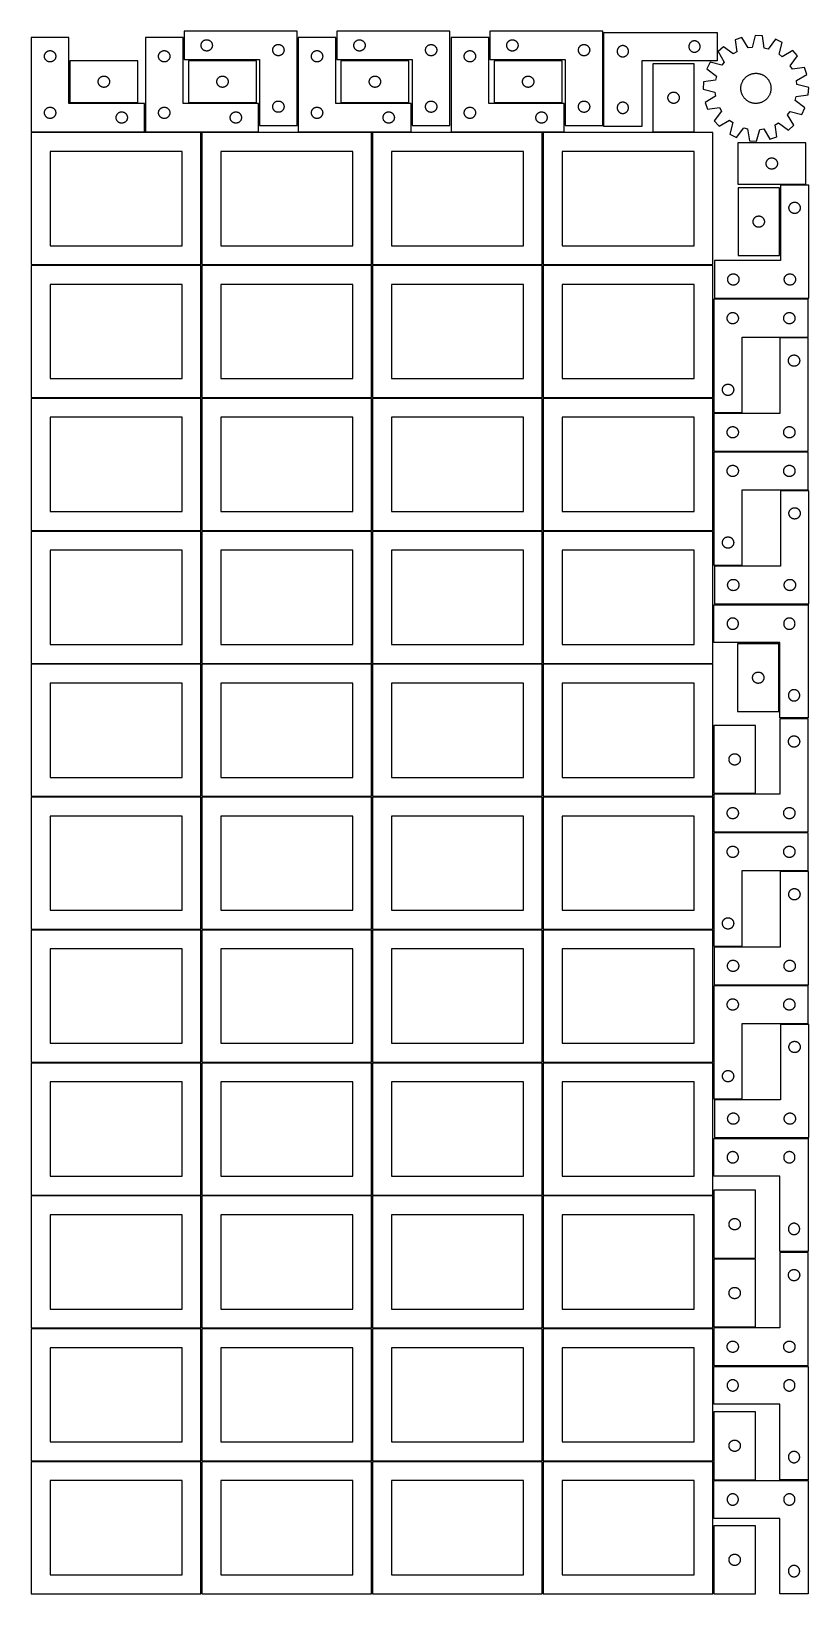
# Model space of a CAD drawing. Header units: millimetres. Extents: x 7 to 1243, y 7 to 2493.
import ezdxf

# ---------------------------------------------------------------- set-up
doc = ezdxf.new("R2010")
doc.units = ezdxf.units.MM
doc.layers.add('COMMON', color=5, linetype='CONTINUOUS', true_color=0x0000ff)
doc.layers.add('CUT', color=7, linetype='CONTINUOUS', true_color=0x000000)

msp = doc.modelspace()

# ---------------------------------------------------------------- linework, layer by layer
at = {"layer": 'COMMON'}
for p, q in [((277.291899, 851.041933), (277.291899, 641.041933)), ((276.541899, 640.291933), (6.541899, 640.291933)), ((277.291899, 639.541932), (277.291899, 429.541932)), ((548.0419, 640.291933), (278.0419, 640.291933)), ((548.791901, 429.541932), (548.791901, 639.541932)), ((820.291901, 639.541932), (820.291901, 429.541932)), ((6.541899, 428.791931), (276.541899, 428.791931)), ((277.291899, 428.041931), (277.291899, 218.041931)), ((278.0419, 428.791931), (548.0419, 428.791931)), ((548.7919, 428.041931), (548.7919, 218.041931)), ((819.541901, 428.791932), (549.541901, 428.791932)), ((820.291901, 428.041931), (820.291901, 218.041931)), ((1091.041902, 428.791932), (821.041902, 428.791932)), ((6.541899, 217.29193), (276.520965, 217.29193)), ((277.270965, 216.54193), (277.270965, 6.54193)), ((278.0419, 217.29193), (548.020966, 217.29193)), ((548.770966, 216.54193), (548.770966, 6.54193)), ((549.541901, 217.29193), (819.520967, 217.29193)), ((820.270967, 216.54193), (820.270967, 6.54193)), ((821.041902, 217.29193), (1091.020968, 217.29193))]:
    msp.add_line(p, q, dxfattribs=at)
at = {"layer": 'CUT'}
for p, q in [((429.680752, 2493.056676), (249.680752, 2493.056676)), ((249.680752, 2493.056676), (249.680752, 2448.056676)), ((429.680752, 2343.056676), (429.680752, 2493.056676)), ((672.71426, 2492.988804), (492.71426, 2492.988804)), ((492.71426, 2492.988804), (492.71426, 2447.988804)), ((672.71426, 2342.988804), (672.71426, 2492.988804)), ((916.000301, 2492.988804), (736.000301, 2492.988804)), ((736.000301, 2492.988804), (736.000301, 2447.988804)), ((916.000301, 2342.988804), (916.000301, 2492.988804)), ((917.687711, 2491.227326), (1097.687711, 2491.227326)), ((917.687711, 2341.227326), (917.687711, 2491.227326)), ((1097.687711, 2491.227326), (1097.687711, 2446.227326)), ((66.520965, 2483.251496), (6.520965, 2483.251496)), ((6.520965, 2483.251496), (6.520965, 2333.251496)), ((33.076814, 2461.566412), (33.628009, 2461.773867)), ((33.628009, 2461.773867), (34.191593, 2461.944829)), ((34.191593, 2461.944829), (34.765152, 2462.078564)), ((34.765152, 2462.078564), (35.346229, 2462.1745)), ((35.346229, 2462.1745), (35.932336, 2462.232227)), ((35.932336, 2462.232227), (36.520965, 2462.251496)), ((36.520965, 2462.251496), (37.109593, 2462.232227)), ((37.109593, 2462.232227), (37.6957, 2462.1745)), ((37.6957, 2462.1745), (38.276778, 2462.078564)), ((38.276778, 2462.078564), (38.850336, 2461.944829)), ((38.850336, 2461.944829), (39.41392, 2461.773867)), ((39.41392, 2461.773867), (39.965116, 2461.566412)), ((66.520965, 2378.251496), (66.520965, 2483.251496)), ((248.041961, 2483.251496), (188.041961, 2483.251496)), ((188.041961, 2483.251496), (188.041961, 2333.251496)), ((214.59781, 2461.566412), (215.149006, 2461.773867)), ((215.149006, 2461.773867), (215.712589, 2461.944829)), ((215.712589, 2461.944829), (216.286148, 2462.078564)), ((216.286148, 2462.078564), (216.867225, 2462.1745)), ((216.867225, 2462.1745), (217.453333, 2462.232227)), ((217.453333, 2462.232227), (218.041961, 2462.251496)), ((218.041961, 2462.251496), (218.630589, 2462.232227)), ((218.630589, 2462.232227), (219.216696, 2462.1745)), ((219.216696, 2462.1745), (219.797774, 2462.078564)), ((219.797774, 2462.078564), (220.371332, 2461.944829)), ((220.371332, 2461.944829), (220.934916, 2461.773867)), ((220.934916, 2461.773867), (221.486112, 2461.566412)), ((248.041961, 2378.251496), (248.041961, 2483.251496)), ((276.680752, 2470.556676), (276.700021, 2471.145304)), ((276.700021, 2469.968047), (276.680752, 2470.556676)), ((276.700021, 2471.145304), (276.757748, 2471.731411)), ((276.757748, 2469.38194), (276.700021, 2469.968047)), ((276.757748, 2471.731411), (276.853684, 2472.312488)), ((276.853684, 2468.800863), (276.757748, 2469.38194)), ((276.853684, 2472.312488), (276.987419, 2472.886047)), ((276.987419, 2468.227304), (276.853684, 2468.800863)), ((276.987419, 2472.886047), (277.15838, 2473.449631)), ((277.15838, 2467.66372), (276.987419, 2468.227304)), ((277.15838, 2473.449631), (277.365836, 2474.000826)), ((277.365836, 2467.112525), (277.15838, 2467.66372)), ((277.365836, 2474.000826), (277.608897, 2474.537274)), ((277.608897, 2466.576077), (277.365836, 2467.112525)), ((277.608897, 2474.537274), (277.886523, 2475.056676)), ((277.886523, 2466.056676), (277.608897, 2466.576077)), ((277.886523, 2475.056676), (278.197525, 2475.556808)), ((278.197525, 2465.556543), (277.886523, 2466.056676)), ((278.197525, 2475.556808), (278.540572, 2476.035528)), ((278.540572, 2465.077823), (278.197525, 2465.556543)), ((278.540572, 2476.035528), (278.914193, 2476.490788)), ((278.914193, 2464.622563), (278.540572, 2465.077823)), ((278.914193, 2476.490788), (279.316791, 2476.920637)), ((279.316791, 2464.192714), (278.914193, 2464.622563)), ((279.316791, 2476.920637), (279.746639, 2477.323234)), ((279.746639, 2463.790117), (279.316791, 2464.192714)), ((279.746639, 2477.323234), (280.201899, 2477.696856)), ((280.201899, 2463.416495), (279.746639, 2463.790117)), ((280.201899, 2477.696856), (280.680619, 2478.039902)), ((280.680619, 2463.073449), (280.201899, 2463.416495)), ((280.680619, 2478.039902), (281.180752, 2478.350904)), ((281.180752, 2462.762447), (280.680619, 2463.073449)), ((281.180752, 2478.350904), (281.700153, 2478.62853)), ((281.700153, 2462.484821), (281.180752, 2462.762447)), ((281.700153, 2478.62853), (282.236601, 2478.871591)), ((282.236601, 2462.24176), (281.700153, 2462.484821)), ((282.236601, 2478.871591), (282.787796, 2479.079047)), ((282.787796, 2462.034304), (282.236601, 2462.24176)), ((282.787796, 2479.079047), (283.35138, 2479.250008)), ((283.35138, 2461.863343), (282.787796, 2462.034304)), ((283.35138, 2479.250008), (283.924939, 2479.383743)), ((283.924939, 2461.729608), (283.35138, 2461.863343)), ((283.924939, 2479.383743), (284.506016, 2479.479679)), ((284.506016, 2461.633672), (283.924939, 2461.729608)), ((284.506016, 2479.479679), (285.092123, 2479.537406)), ((285.092123, 2479.537406), (285.680752, 2479.556676)), ((285.680752, 2479.556676), (286.26938, 2479.537406)), ((286.26938, 2479.537406), (286.855487, 2479.479679)), ((286.855487, 2479.479679), (287.436564, 2479.383743)), ((287.436564, 2461.729608), (286.855487, 2461.633672)), ((287.436564, 2479.383743), (288.010123, 2479.250008)), ((288.010123, 2461.863343), (287.436564, 2461.729608)), ((288.010123, 2479.250008), (288.573707, 2479.079047)), ((288.573707, 2462.034304), (288.010123, 2461.863343)), ((288.573707, 2479.079047), (289.124902, 2478.871591)), ((289.124902, 2462.24176), (288.573707, 2462.034304)), ((289.124902, 2478.871591), (289.66135, 2478.62853)), ((289.66135, 2462.484821), (289.124902, 2462.24176)), ((289.66135, 2478.62853), (290.180752, 2478.350904)), ((290.180752, 2462.762447), (289.66135, 2462.484821)), ((290.180752, 2478.350904), (290.680884, 2478.039902)), ((290.680884, 2463.073449), (290.180752, 2462.762447)), ((290.680884, 2478.039902), (291.159604, 2477.696856)), ((291.159604, 2463.416495), (290.680884, 2463.073449)), ((291.159604, 2477.696856), (291.614864, 2477.323234)), ((291.614864, 2463.790117), (291.159604, 2463.416495)), ((291.614864, 2477.323234), (292.044713, 2476.920637)), ((292.044713, 2464.192714), (291.614864, 2463.790117)), ((292.044713, 2476.920637), (292.44731, 2476.490788)), ((292.44731, 2464.622563), (292.044713, 2464.192714)), ((292.44731, 2476.490788), (292.820932, 2476.035528)), ((292.820932, 2465.077823), (292.44731, 2464.622563)), ((292.820932, 2476.035528), (293.163978, 2475.556808)), ((293.163978, 2465.556543), (292.820932, 2465.077823)), ((293.163978, 2475.556808), (293.47498, 2475.056676)), ((293.47498, 2466.056676), (293.163978, 2465.556543)), ((293.47498, 2475.056676), (293.752606, 2474.537274)), ((293.752606, 2466.576077), (293.47498, 2466.056676)), ((293.752606, 2474.537274), (293.995667, 2474.000826)), ((293.995667, 2467.112525), (293.752606, 2466.576077)), ((293.995667, 2474.000826), (294.203123, 2473.449631)), ((294.203123, 2467.66372), (293.995667, 2467.112525)), ((294.203123, 2473.449631), (294.374084, 2472.886047)), ((294.374084, 2468.227304), (294.203123, 2467.66372)), ((294.374084, 2472.886047), (294.507819, 2472.312488)), ((294.507819, 2468.800863), (294.374084, 2468.227304)), ((294.507819, 2472.312488), (294.603755, 2471.731411)), ((294.603755, 2469.38194), (294.507819, 2468.800863)), ((294.603755, 2471.731411), (294.661482, 2471.145304)), ((294.661482, 2469.968047), (294.603755, 2469.38194)), ((294.661482, 2471.145304), (294.680752, 2470.556676)), ((294.680752, 2470.556676), (294.661482, 2469.968047)), ((390.680752, 2463.056676), (390.700021, 2463.645304)), ((390.700021, 2462.468047), (390.680752, 2463.056676)), ((390.700021, 2463.645304), (390.757748, 2464.231411)), ((390.757748, 2461.88194), (390.700021, 2462.468047)), ((390.757748, 2464.231411), (390.853684, 2464.812488)), ((390.853684, 2461.300863), (390.757748, 2461.88194)), ((390.853684, 2464.812488), (390.987419, 2465.386047)), ((390.987419, 2465.386047), (391.15838, 2465.949631)), ((391.15838, 2465.949631), (391.365836, 2466.500826)), ((391.365836, 2466.500826), (391.608897, 2467.037274)), ((391.608897, 2467.037274), (391.886523, 2467.556676)), ((391.886523, 2467.556676), (392.197525, 2468.056808)), ((392.197525, 2468.056808), (392.540572, 2468.535528)), ((392.540572, 2468.535528), (392.914193, 2468.990788)), ((392.914193, 2468.990788), (393.316791, 2469.420637)), ((393.316791, 2469.420637), (393.746639, 2469.823234)), ((393.746639, 2469.823234), (394.201899, 2470.196856)), ((394.201899, 2470.196856), (394.680619, 2470.539902)), ((394.680619, 2470.539902), (395.180752, 2470.850904)), ((395.180752, 2470.850904), (395.700153, 2471.12853)), ((395.700153, 2471.12853), (396.236601, 2471.371591)), ((396.236601, 2471.371591), (396.787796, 2471.579047)), ((396.787796, 2471.579047), (397.35138, 2471.750008)), ((397.35138, 2471.750008), (397.924939, 2471.883743)), ((397.924939, 2471.883743), (398.506016, 2471.979679)), ((398.506016, 2471.979679), (399.092123, 2472.037406)), ((399.092123, 2472.037406), (399.680752, 2472.056676)), ((399.680752, 2472.056676), (400.26938, 2472.037406)), ((400.26938, 2472.037406), (400.855487, 2471.979679)), ((400.855487, 2471.979679), (401.436564, 2471.883743)), ((401.436564, 2471.883743), (402.010123, 2471.750008)), ((402.010123, 2471.750008), (402.573707, 2471.579047)), ((402.573707, 2471.579047), (403.124902, 2471.371591)), ((403.124902, 2471.371591), (403.66135, 2471.12853)), ((403.66135, 2471.12853), (404.180752, 2470.850904)), ((404.180752, 2470.850904), (404.680884, 2470.539902)), ((404.680884, 2470.539902), (405.159604, 2470.196856)), ((405.159604, 2470.196856), (405.614864, 2469.823234)), ((405.614864, 2469.823234), (406.044713, 2469.420637)), ((406.044713, 2469.420637), (406.44731, 2468.990788)), ((406.44731, 2468.990788), (406.820932, 2468.535528)), ((406.820932, 2468.535528), (407.163978, 2468.056808)), ((407.163978, 2468.056808), (407.47498, 2467.556676)), ((407.47498, 2467.556676), (407.752606, 2467.037274)), ((407.752606, 2467.037274), (407.995667, 2466.500826)), ((407.995667, 2466.500826), (408.203123, 2465.949631)), ((408.203123, 2465.949631), (408.374084, 2465.386047)), ((408.374084, 2465.386047), (408.507819, 2464.812488)), ((408.507819, 2464.812488), (408.603755, 2464.231411)), ((408.603755, 2461.88194), (408.507819, 2461.300863)), ((408.603755, 2464.231411), (408.661482, 2463.645304)), ((408.661482, 2462.468047), (408.603755, 2461.88194)), ((408.661482, 2463.645304), (408.680752, 2463.056676)), ((408.680752, 2463.056676), (408.661482, 2462.468047)), ((491.20169, 2483.251496), (431.20169, 2483.251496)), ((431.20169, 2483.251496), (431.20169, 2333.251496)), ((457.757539, 2461.566412), (458.308735, 2461.773867)), ((458.308735, 2461.773867), (458.872318, 2461.944829)), ((458.872318, 2461.944829), (459.445877, 2462.078564)), ((459.445877, 2462.078564), (460.026954, 2462.1745)), ((460.026954, 2462.1745), (460.613062, 2462.232227)), ((460.613062, 2462.232227), (461.20169, 2462.251496)), ((461.20169, 2462.251496), (461.790318, 2462.232227)), ((461.790318, 2462.232227), (462.376425, 2462.1745)), ((462.376425, 2462.1745), (462.957503, 2462.078564)), ((462.957503, 2462.078564), (463.531061, 2461.944829)), ((463.531061, 2461.944829), (464.094645, 2461.773867)), ((464.094645, 2461.773867), (464.645841, 2461.566412)), ((491.20169, 2378.251496), (491.20169, 2483.251496)), ((519.71426, 2470.488804), (519.73353, 2471.077433)), ((519.73353, 2469.900176), (519.71426, 2470.488804)), ((519.73353, 2471.077433), (519.791256, 2471.66354)), ((519.791256, 2469.314069), (519.73353, 2469.900176)), ((519.791256, 2471.66354), (519.887192, 2472.244617)), ((519.887192, 2468.732992), (519.791256, 2469.314069)), ((519.887192, 2472.244617), (520.020927, 2472.818176)), ((520.020927, 2468.159433), (519.887192, 2468.732992)), ((520.020927, 2472.818176), (520.191889, 2473.38176)), ((520.191889, 2467.595849), (520.020927, 2468.159433)), ((520.191889, 2473.38176), (520.399344, 2473.932955)), ((520.399344, 2467.044654), (520.191889, 2467.595849)), ((520.399344, 2473.932955), (520.642405, 2474.469403)), ((520.642405, 2466.508206), (520.399344, 2467.044654)), ((520.642405, 2474.469403), (520.920031, 2474.988804)), ((520.920031, 2465.988804), (520.642405, 2466.508206)), ((520.920031, 2474.988804), (521.231033, 2475.488937)), ((521.231033, 2465.488672), (520.920031, 2465.988804)), ((521.231033, 2475.488937), (521.57408, 2475.967657)), ((521.57408, 2465.009952), (521.231033, 2465.488672)), ((521.57408, 2475.967657), (521.947702, 2476.422917)), ((521.947702, 2464.554692), (521.57408, 2465.009952)), ((521.947702, 2476.422917), (522.350299, 2476.852765)), ((522.350299, 2464.124843), (521.947702, 2464.554692)), ((522.350299, 2476.852765), (522.780148, 2477.255363)), ((522.780148, 2463.722246), (522.350299, 2464.124843)), ((522.780148, 2477.255363), (523.235407, 2477.628984)), ((523.235407, 2463.348624), (522.780148, 2463.722246)), ((523.235407, 2477.628984), (523.714128, 2477.972031)), ((523.714128, 2463.005578), (523.235407, 2463.348624)), ((523.714128, 2477.972031), (524.21426, 2478.283033)), ((524.21426, 2462.694576), (523.714128, 2463.005578)), ((524.21426, 2478.283033), (524.733662, 2478.560659)), ((524.733662, 2462.41695), (524.21426, 2462.694576)), ((524.733662, 2478.560659), (525.270109, 2478.80372)), ((525.270109, 2462.173889), (524.733662, 2462.41695)), ((525.270109, 2478.80372), (525.821305, 2479.011176)), ((525.821305, 2461.966433), (525.270109, 2462.173889)), ((525.821305, 2479.011176), (526.384888, 2479.182137)), ((526.384888, 2461.795472), (525.821305, 2461.966433)), ((526.384888, 2479.182137), (526.958447, 2479.315872)), ((526.958447, 2461.661737), (526.384888, 2461.795472)), ((526.958447, 2479.315872), (527.539524, 2479.411808)), ((527.539524, 2479.411808), (528.125632, 2479.469535)), ((528.125632, 2479.469535), (528.71426, 2479.488804)), ((528.71426, 2479.488804), (529.302888, 2479.469535)), ((529.302888, 2479.469535), (529.888996, 2479.411808)), ((529.888996, 2479.411808), (530.470073, 2479.315872)), ((530.470073, 2479.315872), (531.043631, 2479.182137)), ((531.043631, 2461.795472), (530.470073, 2461.661737)), ((531.043631, 2479.182137), (531.607215, 2479.011176)), ((531.607215, 2461.966433), (531.043631, 2461.795472)), ((531.607215, 2479.011176), (532.158411, 2478.80372)), ((532.158411, 2462.173889), (531.607215, 2461.966433)), ((532.158411, 2478.80372), (532.694858, 2478.560659)), ((532.694858, 2462.41695), (532.158411, 2462.173889)), ((532.694858, 2478.560659), (533.21426, 2478.283033)), ((533.21426, 2462.694576), (532.694858, 2462.41695)), ((533.21426, 2478.283033), (533.714392, 2477.972031)), ((533.714392, 2463.005578), (533.21426, 2462.694576)), ((533.714392, 2477.972031), (534.193113, 2477.628984)), ((534.193113, 2463.348624), (533.714392, 2463.005578)), ((534.193113, 2477.628984), (534.648372, 2477.255363)), ((534.648372, 2463.722246), (534.193113, 2463.348624)), ((534.648372, 2477.255363), (535.078221, 2476.852765)), ((535.078221, 2464.124843), (534.648372, 2463.722246)), ((535.078221, 2476.852765), (535.480818, 2476.422917)), ((535.480818, 2464.554692), (535.078221, 2464.124843)), ((535.480818, 2476.422917), (535.85444, 2475.967657)), ((535.85444, 2465.009952), (535.480818, 2464.554692)), ((535.85444, 2475.967657), (536.197486, 2475.488937)), ((536.197486, 2465.488672), (535.85444, 2465.009952)), ((536.197486, 2475.488937), (536.508489, 2474.988804)), ((536.508489, 2465.988804), (536.197486, 2465.488672)), ((536.508489, 2474.988804), (536.786115, 2474.469403)), ((536.786115, 2466.508206), (536.508489, 2465.988804)), ((536.786115, 2474.469403), (537.029176, 2473.932955)), ((537.029176, 2467.044654), (536.786115, 2466.508206)), ((537.029176, 2473.932955), (537.236631, 2473.38176)), ((537.236631, 2467.595849), (537.029176, 2467.044654)), ((537.236631, 2473.38176), (537.407592, 2472.818176)), ((537.407592, 2468.159433), (537.236631, 2467.595849)), ((537.407592, 2472.818176), (537.541327, 2472.244617)), ((537.541327, 2468.732992), (537.407592, 2468.159433)), ((537.541327, 2472.244617), (537.637264, 2471.66354)), ((537.637264, 2469.314069), (537.541327, 2468.732992)), ((537.637264, 2471.66354), (537.69499, 2471.077433)), ((537.69499, 2469.900176), (537.637264, 2469.314069)), ((537.69499, 2471.077433), (537.71426, 2470.488804)), ((537.71426, 2470.488804), (537.69499, 2469.900176)), ((633.71426, 2462.988804), (633.73353, 2463.577433)), ((633.73353, 2462.400176), (633.71426, 2462.988804)), ((633.73353, 2463.577433), (633.791256, 2464.16354)), ((633.791256, 2461.814069), (633.73353, 2462.400176)), ((633.791256, 2464.16354), (633.887192, 2464.744617)), ((633.887192, 2461.232992), (633.791256, 2461.814069)), ((633.887192, 2464.744617), (634.020927, 2465.318176)), ((634.020927, 2465.318176), (634.191889, 2465.88176)), ((634.191889, 2465.88176), (634.399344, 2466.432955)), ((634.399344, 2466.432955), (634.642405, 2466.969403)), ((634.642405, 2466.969403), (634.920031, 2467.488804)), ((634.920031, 2467.488804), (635.231033, 2467.988937)), ((635.231033, 2467.988937), (635.57408, 2468.467657)), ((635.57408, 2468.467657), (635.947702, 2468.922917)), ((635.947702, 2468.922917), (636.350299, 2469.352765)), ((636.350299, 2469.352765), (636.780148, 2469.755363)), ((636.780148, 2469.755363), (637.235407, 2470.128984)), ((637.235407, 2470.128984), (637.714128, 2470.472031)), ((637.714128, 2470.472031), (638.21426, 2470.783033)), ((638.21426, 2470.783033), (638.733662, 2471.060659)), ((638.733662, 2471.060659), (639.270109, 2471.30372)), ((639.270109, 2471.30372), (639.821305, 2471.511176)), ((639.821305, 2471.511176), (640.384888, 2471.682137)), ((640.384888, 2471.682137), (640.958447, 2471.815872)), ((640.958447, 2471.815872), (641.539524, 2471.911808)), ((641.539524, 2471.911808), (642.125632, 2471.969535)), ((642.125632, 2471.969535), (642.71426, 2471.988804)), ((642.71426, 2471.988804), (643.302888, 2471.969535)), ((643.302888, 2471.969535), (643.888996, 2471.911808)), ((643.888996, 2471.911808), (644.470073, 2471.815872)), ((644.470073, 2471.815872), (645.043631, 2471.682137)), ((645.043631, 2471.682137), (645.607215, 2471.511176)), ((645.607215, 2471.511176), (646.158411, 2471.30372)), ((646.158411, 2471.30372), (646.694858, 2471.060659)), ((646.694858, 2471.060659), (647.21426, 2470.783033)), ((647.21426, 2470.783033), (647.714392, 2470.472031)), ((647.714392, 2470.472031), (648.193113, 2470.128984)), ((648.193113, 2470.128984), (648.648372, 2469.755363)), ((648.648372, 2469.755363), (649.078221, 2469.352765)), ((649.078221, 2469.352765), (649.480818, 2468.922917)), ((649.480818, 2468.922917), (649.85444, 2468.467657)), ((649.85444, 2468.467657), (650.197486, 2467.988937)), ((650.197486, 2467.988937), (650.508489, 2467.488804)), ((650.508489, 2467.488804), (650.786115, 2466.969403)), ((650.786115, 2466.969403), (651.029176, 2466.432955)), ((651.029176, 2466.432955), (651.236631, 2465.88176)), ((651.236631, 2465.88176), (651.407592, 2465.318176)), ((651.407592, 2465.318176), (651.541327, 2464.744617)), ((651.541327, 2464.744617), (651.637264, 2464.16354)), ((651.637264, 2461.814069), (651.541327, 2461.232992)), ((651.637264, 2464.16354), (651.69499, 2463.577433)), ((651.69499, 2462.400176), (651.637264, 2461.814069)), ((651.69499, 2463.577433), (651.71426, 2462.988804)), ((651.71426, 2462.988804), (651.69499, 2462.400176)), ((734.36151, 2483.251496), (674.36151, 2483.251496)), ((674.36151, 2483.251496), (674.36151, 2333.251496)), ((700.917359, 2461.566412), (701.468555, 2461.773867)), ((701.468555, 2461.773867), (702.032139, 2461.944829)), ((702.032139, 2461.944829), (702.605697, 2462.078564)), ((702.605697, 2462.078564), (703.186775, 2462.1745)), ((703.186775, 2462.1745), (703.772882, 2462.232227)), ((703.772882, 2462.232227), (704.36151, 2462.251496)), ((704.36151, 2462.251496), (704.950138, 2462.232227)), ((704.950138, 2462.232227), (705.536246, 2462.1745)), ((705.536246, 2462.1745), (706.117323, 2462.078564)), ((706.117323, 2462.078564), (706.690882, 2461.944829)), ((706.690882, 2461.944829), (707.254465, 2461.773867)), ((707.254465, 2461.773867), (707.805661, 2461.566412)), ((734.36151, 2378.251496), (734.36151, 2483.251496)), ((763.000301, 2470.488804), (763.019571, 2471.077433)), ((763.019571, 2469.900176), (763.000301, 2470.488804)), ((763.019571, 2471.077433), (763.077297, 2471.66354)), ((763.077297, 2469.314069), (763.019571, 2469.900176)), ((763.077297, 2471.66354), (763.173234, 2472.244617)), ((763.173234, 2468.732992), (763.077297, 2469.314069)), ((763.173234, 2472.244617), (763.306969, 2472.818176)), ((763.306969, 2468.159433), (763.173234, 2468.732992)), ((763.306969, 2472.818176), (763.47793, 2473.38176)), ((763.47793, 2467.595849), (763.306969, 2468.159433)), ((763.47793, 2473.38176), (763.685385, 2473.932955)), ((763.685385, 2467.044654), (763.47793, 2467.595849)), ((763.685385, 2473.932955), (763.928446, 2474.469403)), ((763.928446, 2466.508206), (763.685385, 2467.044654)), ((763.928446, 2474.469403), (764.206073, 2474.988804)), ((764.206073, 2465.988804), (763.928446, 2466.508206)), ((764.206073, 2474.988804), (764.517075, 2475.488937)), ((764.517075, 2465.488672), (764.206073, 2465.988804)), ((764.517075, 2475.488937), (764.860121, 2475.967657)), ((764.860121, 2465.009952), (764.517075, 2465.488672)), ((764.860121, 2475.967657), (765.233743, 2476.422917)), ((765.233743, 2464.554692), (764.860121, 2465.009952)), ((765.233743, 2476.422917), (765.63634, 2476.852765)), ((765.63634, 2464.124843), (765.233743, 2464.554692)), ((765.63634, 2476.852765), (766.066189, 2477.255363)), ((766.066189, 2463.722246), (765.63634, 2464.124843)), ((766.066189, 2477.255363), (766.521448, 2477.628984)), ((766.521448, 2463.348624), (766.066189, 2463.722246)), ((766.521448, 2477.628984), (767.000169, 2477.972031)), ((767.000169, 2463.005578), (766.521448, 2463.348624)), ((767.000169, 2477.972031), (767.500301, 2478.283033)), ((767.500301, 2462.694576), (767.000169, 2463.005578)), ((767.500301, 2478.283033), (768.019703, 2478.560659)), ((768.019703, 2462.41695), (767.500301, 2462.694576)), ((768.019703, 2478.560659), (768.55615, 2478.80372)), ((768.55615, 2462.173889), (768.019703, 2462.41695)), ((768.55615, 2478.80372), (769.107346, 2479.011176)), ((769.107346, 2461.966433), (768.55615, 2462.173889)), ((769.107346, 2479.011176), (769.67093, 2479.182137)), ((769.67093, 2461.795472), (769.107346, 2461.966433)), ((769.67093, 2479.182137), (770.244488, 2479.315872)), ((770.244488, 2461.661737), (769.67093, 2461.795472)), ((770.244488, 2479.315872), (770.825565, 2479.411808)), ((770.825565, 2479.411808), (771.411673, 2479.469535)), ((771.411673, 2479.469535), (772.000301, 2479.488804)), ((772.000301, 2479.488804), (772.588929, 2479.469535)), ((772.588929, 2479.469535), (773.175037, 2479.411808)), ((773.175037, 2479.411808), (773.756114, 2479.315872)), ((773.756114, 2479.315872), (774.329673, 2479.182137)), ((774.329673, 2461.795472), (773.756114, 2461.661737)), ((774.329673, 2479.182137), (774.893256, 2479.011176)), ((774.893256, 2461.966433), (774.329673, 2461.795472)), ((774.893256, 2479.011176), (775.444452, 2478.80372)), ((775.444452, 2462.173889), (774.893256, 2461.966433)), ((775.444452, 2478.80372), (775.980899, 2478.560659)), ((775.980899, 2462.41695), (775.444452, 2462.173889)), ((775.980899, 2478.560659), (776.500301, 2478.283033)), ((776.500301, 2462.694576), (775.980899, 2462.41695)), ((776.500301, 2478.283033), (777.000433, 2477.972031)), ((777.000433, 2463.005578), (776.500301, 2462.694576)), ((777.000433, 2477.972031), (777.479154, 2477.628984)), ((777.479154, 2463.348624), (777.000433, 2463.005578)), ((777.479154, 2477.628984), (777.934413, 2477.255363)), ((777.934413, 2463.722246), (777.479154, 2463.348624)), ((777.934413, 2477.255363), (778.364262, 2476.852765)), ((778.364262, 2464.124843), (777.934413, 2463.722246)), ((778.364262, 2476.852765), (778.766859, 2476.422917)), ((778.766859, 2464.554692), (778.364262, 2464.124843)), ((778.766859, 2476.422917), (779.140481, 2475.967657)), ((779.140481, 2465.009952), (778.766859, 2464.554692)), ((779.140481, 2475.967657), (779.483528, 2475.488937)), ((779.483528, 2465.488672), (779.140481, 2465.009952)), ((779.483528, 2475.488937), (779.79453, 2474.988804)), ((779.79453, 2465.988804), (779.483528, 2465.488672)), ((779.79453, 2474.988804), (780.072156, 2474.469403)), ((780.072156, 2466.508206), (779.79453, 2465.988804)), ((780.072156, 2474.469403), (780.315217, 2473.932955)), ((780.315217, 2467.044654), (780.072156, 2466.508206)), ((780.315217, 2473.932955), (780.522672, 2473.38176)), ((780.522672, 2467.595849), (780.315217, 2467.044654)), ((780.522672, 2473.38176), (780.693634, 2472.818176)), ((780.693634, 2468.159433), (780.522672, 2467.595849)), ((780.693634, 2472.818176), (780.827369, 2472.244617)), ((780.827369, 2468.732992), (780.693634, 2468.159433)), ((780.827369, 2472.244617), (780.923305, 2471.66354)), ((780.923305, 2469.314069), (780.827369, 2468.732992)), ((780.923305, 2471.66354), (780.981031, 2471.077433)), ((780.981031, 2469.900176), (780.923305, 2469.314069)), ((780.981031, 2471.077433), (781.000301, 2470.488804)), ((781.000301, 2470.488804), (780.981031, 2469.900176)), ((877.000301, 2462.988804), (877.019571, 2463.577433)), ((877.019571, 2462.400176), (877.000301, 2462.988804)), ((877.019571, 2463.577433), (877.077297, 2464.16354)), ((877.077297, 2461.814069), (877.019571, 2462.400176)), ((877.077297, 2464.16354), (877.173234, 2464.744617)), ((877.173234, 2461.232992), (877.077297, 2461.814069)), ((877.173234, 2464.744617), (877.306969, 2465.318176)), ((877.306969, 2465.318176), (877.47793, 2465.88176)), ((877.47793, 2465.88176), (877.685385, 2466.432955)), ((877.685385, 2466.432955), (877.928446, 2466.969403)), ((877.928446, 2466.969403), (878.206073, 2467.488804)), ((878.206073, 2467.488804), (878.517075, 2467.988937)), ((878.517075, 2467.988937), (878.860121, 2468.467657)), ((878.860121, 2468.467657), (879.233743, 2468.922917)), ((879.233743, 2468.922917), (879.63634, 2469.352765)), ((879.63634, 2469.352765), (880.066189, 2469.755363)), ((880.066189, 2469.755363), (880.521448, 2470.128984)), ((880.521448, 2470.128984), (881.000169, 2470.472031)), ((881.000169, 2470.472031), (881.500301, 2470.783033)), ((881.500301, 2470.783033), (882.019703, 2471.060659)), ((882.019703, 2471.060659), (882.55615, 2471.30372)), ((882.55615, 2471.30372), (883.107346, 2471.511176)), ((883.107346, 2471.511176), (883.67093, 2471.682137)), ((883.67093, 2471.682137), (884.244488, 2471.815872)), ((884.244488, 2471.815872), (884.825565, 2471.911808)), ((884.825565, 2471.911808), (885.411673, 2471.969535)), ((885.411673, 2471.969535), (886.000301, 2471.988804)), ((886.000301, 2471.988804), (886.588929, 2471.969535)), ((886.588929, 2471.969535), (887.175037, 2471.911808)), ((887.175037, 2471.911808), (887.756114, 2471.815872)), ((887.756114, 2471.815872), (888.329673, 2471.682137)), ((888.329673, 2471.682137), (888.893256, 2471.511176)), ((888.893256, 2471.511176), (889.444452, 2471.30372)), ((889.444452, 2471.30372), (889.980899, 2471.060659)), ((889.980899, 2471.060659), (890.500301, 2470.783033)), ((890.500301, 2470.783033), (891.000433, 2470.472031)), ((891.000433, 2470.472031), (891.479154, 2470.128984)), ((891.479154, 2470.128984), (891.934413, 2469.755363)), ((891.934413, 2469.755363), (892.364262, 2469.352765)), ((892.364262, 2469.352765), (892.766859, 2468.922917)), ((892.766859, 2468.922917), (893.140481, 2468.467657)), ((893.140481, 2468.467657), (893.483528, 2467.988937)), ((893.483528, 2467.988937), (893.79453, 2467.488804)), ((893.79453, 2467.488804), (894.072156, 2466.969403)), ((894.072156, 2466.969403), (894.315217, 2466.432955)), ((894.315217, 2466.432955), (894.522672, 2465.88176)), ((894.522672, 2465.88176), (894.693634, 2465.318176)), ((894.693634, 2465.318176), (894.827369, 2464.744617)), ((894.827369, 2464.744617), (894.923305, 2464.16354)), ((894.923305, 2461.814069), (894.827369, 2461.232992)), ((894.923305, 2464.16354), (894.981031, 2463.577433)), ((894.981031, 2462.400176), (894.923305, 2461.814069)), ((894.981031, 2463.577433), (895.000301, 2462.988804)), ((895.000301, 2462.988804), (894.981031, 2462.400176)), ((938.706981, 2461.815954), (938.687711, 2461.227326)), ((938.764708, 2462.402062), (938.706981, 2461.815954)), ((938.860644, 2462.983139), (938.764708, 2462.402062)), ((938.994379, 2463.556698), (938.860644, 2462.983139)), ((939.16534, 2464.120281), (938.994379, 2463.556698)), ((939.372796, 2464.671477), (939.16534, 2464.120281)), ((939.615857, 2465.207924), (939.372796, 2464.671477)), ((939.893483, 2465.727326), (939.615857, 2465.207924)), ((940.204485, 2466.227458), (939.893483, 2465.727326)), ((940.547531, 2466.706179), (940.204485, 2466.227458)), ((940.921153, 2467.161439), (940.547531, 2466.706179)), ((941.32375, 2467.591287), (940.921153, 2467.161439)), ((941.753599, 2467.993885), (941.32375, 2467.591287)), ((942.208859, 2468.367506), (941.753599, 2467.993885)), ((942.687579, 2468.710553), (942.208859, 2468.367506)), ((943.187711, 2469.021555), (942.687579, 2468.710553)), ((943.707113, 2469.299181), (943.187711, 2469.021555)), ((944.24356, 2469.542242), (943.707113, 2469.299181)), ((944.794756, 2469.749697), (944.24356, 2469.542242)), ((945.35834, 2469.920659), (944.794756, 2469.749697)), ((945.931898, 2470.054394), (945.35834, 2469.920659)), ((946.512976, 2470.15033), (945.931898, 2470.054394)), ((947.099083, 2470.208057), (946.512976, 2470.15033)), ((947.687711, 2470.227326), (947.099083, 2470.208057)), ((948.27634, 2470.208057), (947.687711, 2470.227326)), ((948.862447, 2470.15033), (948.27634, 2470.208057)), ((949.443524, 2470.054394), (948.862447, 2470.15033)), ((950.017083, 2469.920659), (949.443524, 2470.054394)), ((950.580667, 2469.749697), (950.017083, 2469.920659)), ((951.131862, 2469.542242), (950.580667, 2469.749697)), ((951.66831, 2469.299181), (951.131862, 2469.542242)), ((952.187711, 2469.021555), (951.66831, 2469.299181)), ((952.687843, 2468.710553), (952.187711, 2469.021555)), ((953.166564, 2468.367506), (952.687843, 2468.710553)), ((953.621824, 2467.993885), (953.166564, 2468.367506)), ((954.051672, 2467.591287), (953.621824, 2467.993885)), ((954.45427, 2467.161439), (954.051672, 2467.591287)), ((954.827891, 2466.706179), (954.45427, 2467.161439)), ((955.170938, 2466.227458), (954.827891, 2466.706179)), ((955.48194, 2465.727326), (955.170938, 2466.227458)), ((955.759566, 2465.207924), (955.48194, 2465.727326)), ((956.002627, 2464.671477), (955.759566, 2465.207924)), ((956.210083, 2464.120281), (956.002627, 2464.671477)), ((956.381044, 2463.556698), (956.210083, 2464.120281)), ((956.514779, 2462.983139), (956.381044, 2463.556698)), ((956.610715, 2462.402062), (956.514779, 2462.983139)), ((956.668442, 2461.815954), (956.610715, 2462.402062)), ((956.687711, 2461.227326), (956.668442, 2461.815954)), ((1052.706981, 2469.315954), (1052.687711, 2468.727326)), ((1052.687711, 2468.727326), (1052.706981, 2468.138698)), ((1052.764708, 2469.902062), (1052.706981, 2469.315954)), ((1052.706981, 2468.138698), (1052.764708, 2467.552591)), ((1052.860644, 2470.483139), (1052.764708, 2469.902062)), ((1052.764708, 2467.552591), (1052.860644, 2466.971513)), ((1052.994379, 2471.056698), (1052.860644, 2470.483139)), ((1052.860644, 2466.971513), (1052.994379, 2466.397955)), ((1053.16534, 2471.620281), (1052.994379, 2471.056698)), ((1052.994379, 2466.397955), (1053.16534, 2465.834371)), ((1053.372796, 2472.171477), (1053.16534, 2471.620281)), ((1053.16534, 2465.834371), (1053.372796, 2465.283175)), ((1053.615857, 2472.707924), (1053.372796, 2472.171477)), ((1053.372796, 2465.283175), (1053.615857, 2464.746728)), ((1053.893483, 2473.227326), (1053.615857, 2472.707924)), ((1053.615857, 2464.746728), (1053.893483, 2464.227326)), ((1054.204485, 2473.727458), (1053.893483, 2473.227326)), ((1053.893483, 2464.227326), (1054.204485, 2463.727194)), ((1054.547531, 2474.206179), (1054.204485, 2473.727458)), ((1054.204485, 2463.727194), (1054.547531, 2463.248473)), ((1054.921153, 2474.661439), (1054.547531, 2474.206179)), ((1054.547531, 2463.248473), (1054.921153, 2462.793214)), ((1055.32375, 2475.091287), (1054.921153, 2474.661439)), ((1054.921153, 2462.793214), (1055.32375, 2462.363365)), ((1055.753599, 2475.493885), (1055.32375, 2475.091287)), ((1055.32375, 2462.363365), (1055.753599, 2461.960768)), ((1056.208859, 2475.867506), (1055.753599, 2475.493885)), ((1055.753599, 2461.960768), (1056.208859, 2461.587146)), ((1056.687579, 2476.210553), (1056.208859, 2475.867506)), ((1057.187711, 2476.521555), (1056.687579, 2476.210553)), ((1057.707113, 2476.799181), (1057.187711, 2476.521555)), ((1058.24356, 2477.042242), (1057.707113, 2476.799181)), ((1058.794756, 2477.249697), (1058.24356, 2477.042242)), ((1059.35834, 2477.420659), (1058.794756, 2477.249697)), ((1059.931898, 2477.554394), (1059.35834, 2477.420659)), ((1060.512976, 2477.65033), (1059.931898, 2477.554394)), ((1061.099083, 2477.708057), (1060.512976, 2477.65033)), ((1061.687711, 2477.727326), (1061.099083, 2477.708057)), ((1062.27634, 2477.708057), (1061.687711, 2477.727326)), ((1062.862447, 2477.65033), (1062.27634, 2477.708057)), ((1063.443524, 2477.554394), (1062.862447, 2477.65033)), ((1064.017083, 2477.420659), (1063.443524, 2477.554394)), ((1064.580667, 2477.249697), (1064.017083, 2477.420659)), ((1065.131862, 2477.042242), (1064.580667, 2477.249697)), ((1065.66831, 2476.799181), (1065.131862, 2477.042242)), ((1066.187711, 2476.521555), (1065.66831, 2476.799181)), ((1066.687843, 2476.210553), (1066.187711, 2476.521555)), ((1067.166564, 2475.867506), (1066.687843, 2476.210553)), ((1067.621824, 2475.493885), (1067.166564, 2475.867506)), ((1067.166564, 2461.587146), (1067.621824, 2461.960768)), ((1068.051672, 2475.091287), (1067.621824, 2475.493885)), ((1067.621824, 2461.960768), (1068.051672, 2462.363365)), ((1068.45427, 2474.661439), (1068.051672, 2475.091287)), ((1068.051672, 2462.363365), (1068.45427, 2462.793214)), ((1068.827891, 2474.206179), (1068.45427, 2474.661439)), ((1068.45427, 2462.793214), (1068.827891, 2463.248473)), ((1069.170938, 2473.727458), (1068.827891, 2474.206179)), ((1068.827891, 2463.248473), (1069.170938, 2463.727194)), ((1069.48194, 2473.227326), (1069.170938, 2473.727458)), ((1069.170938, 2463.727194), (1069.48194, 2464.227326)), ((1069.759566, 2472.707924), (1069.48194, 2473.227326)), ((1069.48194, 2464.227326), (1069.759566, 2464.746728)), ((1070.002627, 2472.171477), (1069.759566, 2472.707924)), ((1069.759566, 2464.746728), (1070.002627, 2465.283175)), ((1070.210083, 2471.620281), (1070.002627, 2472.171477)), ((1070.002627, 2465.283175), (1070.210083, 2465.834371)), ((1070.381044, 2471.056698), (1070.210083, 2471.620281)), ((1070.210083, 2465.834371), (1070.381044, 2466.397955)), ((1070.514779, 2470.483139), (1070.381044, 2471.056698)), ((1070.381044, 2466.397955), (1070.514779, 2466.971513)), ((1070.610715, 2469.902062), (1070.514779, 2470.483139)), ((1070.514779, 2466.971513), (1070.610715, 2467.552591)), ((1070.668442, 2469.315954), (1070.610715, 2469.902062)), ((1070.610715, 2467.552591), (1070.668442, 2468.138698)), ((1070.687711, 2468.727326), (1070.668442, 2469.315954)), ((1070.668442, 2468.138698), (1070.687711, 2468.727326)), ((1107.859595, 2468.488356), (1099.262187, 2460.796149)), ((1123.388392, 2456.899617), (1107.859595, 2468.488356)), ((1137.157482, 2483.180049), (1126.270833, 2479.363462)), ((1126.270833, 2479.363462), (1128.924563, 2460.169709)), ((1147.069402, 2466.530837), (1137.157482, 2483.180049)), ((1153.435566, 2467.433407), (1147.069402, 2466.530837)), ((1158.328971, 2486.181661), (1153.435566, 2467.433407)), ((1169.847468, 2485.541588), (1158.328971, 2486.181661)), ((1172.63351, 2466.366594), (1169.847468, 2485.541588)), ((1178.860478, 2464.764234), (1172.63351, 2466.366594)), ((1190.55604, 2480.212737), (1178.860478, 2464.764234)), ((1200.952798, 2475.213449), (1190.55604, 2480.212737)), ((1196.188813, 2456.431893), (1200.952798, 2475.213449)), ((1218.045761, 2462.365406), (1201.328585, 2452.568548)), ((1225.737969, 2453.767998), (1218.045761, 2462.365406)), ((27.520965, 2453.251496), (27.540234, 2453.840124)), ((27.540234, 2452.662868), (27.520965, 2453.251496)), ((27.540234, 2453.840124), (27.597961, 2454.426232)), ((27.597961, 2452.07676), (27.540234, 2452.662868)), ((27.597961, 2454.426232), (27.693897, 2455.007309)), ((27.693897, 2451.495683), (27.597961, 2452.07676)), ((27.693897, 2455.007309), (27.827632, 2455.580868)), ((27.827632, 2450.922125), (27.693897, 2451.495683)), ((27.827632, 2455.580868), (27.998593, 2456.144451)), ((27.998593, 2450.358541), (27.827632, 2450.922125)), ((27.998593, 2456.144451), (28.206049, 2456.695647)), ((28.206049, 2449.807345), (27.998593, 2450.358541)), ((28.206049, 2456.695647), (28.44911, 2457.232094)), ((28.44911, 2449.270898), (28.206049, 2449.807345)), ((28.44911, 2457.232094), (28.726736, 2457.751496)), ((28.726736, 2448.751496), (28.44911, 2449.270898)), ((28.726736, 2457.751496), (29.037738, 2458.251628)), ((29.037738, 2448.251364), (28.726736, 2448.751496)), ((29.037738, 2458.251628), (29.380785, 2458.730349)), ((29.380785, 2447.772643), (29.037738, 2448.251364)), ((29.380785, 2458.730349), (29.754406, 2459.185609)), ((29.754406, 2447.317384), (29.380785, 2447.772643)), ((29.754406, 2459.185609), (30.157004, 2459.615457)), ((30.157004, 2446.887535), (29.754406, 2447.317384)), ((30.157004, 2459.615457), (30.586852, 2460.018054)), ((30.586852, 2446.484938), (30.157004, 2446.887535)), ((30.586852, 2460.018054), (31.042112, 2460.391676)), ((31.042112, 2446.111316), (30.586852, 2446.484938)), ((31.042112, 2460.391676), (31.520833, 2460.734723)), ((31.520833, 2445.76827), (31.042112, 2446.111316)), ((31.520833, 2460.734723), (32.020965, 2461.045725)), ((32.020965, 2445.457268), (31.520833, 2445.76827)), ((32.020965, 2461.045725), (32.540366, 2461.323351)), ((32.540366, 2445.179642), (32.020965, 2445.457268)), ((32.540366, 2461.323351), (33.076814, 2461.566412)), ((33.076814, 2444.93658), (32.540366, 2445.179642)), ((33.628009, 2444.729125), (33.076814, 2444.93658)), ((34.191593, 2444.558164), (33.628009, 2444.729125)), ((34.765152, 2444.424429), (34.191593, 2444.558164)), ((35.346229, 2444.328492), (34.765152, 2444.424429)), ((35.932336, 2444.270766), (35.346229, 2444.328492)), ((36.520965, 2444.251496), (35.932336, 2444.270766)), ((37.109593, 2444.270766), (36.520965, 2444.251496)), ((37.6957, 2444.328492), (37.109593, 2444.270766)), ((38.276778, 2444.424429), (37.6957, 2444.328492)), ((38.850336, 2444.558164), (38.276778, 2444.424429)), ((39.41392, 2444.729125), (38.850336, 2444.558164)), ((39.965116, 2444.93658), (39.41392, 2444.729125)), ((39.965116, 2461.566412), (40.501563, 2461.323351)), ((40.501563, 2445.179642), (39.965116, 2444.93658)), ((40.501563, 2461.323351), (41.020965, 2461.045725)), ((41.020965, 2445.457268), (40.501563, 2445.179642)), ((41.020965, 2461.045725), (41.521097, 2460.734723)), ((41.521097, 2445.76827), (41.020965, 2445.457268)), ((41.521097, 2460.734723), (41.999817, 2460.391676)), ((41.999817, 2446.111316), (41.521097, 2445.76827)), ((41.999817, 2460.391676), (42.455077, 2460.018054)), ((42.455077, 2446.484938), (41.999817, 2446.111316)), ((42.455077, 2460.018054), (42.884926, 2459.615457)), ((42.884926, 2446.887535), (42.455077, 2446.484938)), ((42.884926, 2459.615457), (43.287523, 2459.185609)), ((43.287523, 2447.317384), (42.884926, 2446.887535)), ((43.287523, 2459.185609), (43.661145, 2458.730349)), ((43.661145, 2447.772643), (43.287523, 2447.317384)), ((43.661145, 2458.730349), (44.004191, 2458.251628)), ((44.004191, 2448.251364), (43.661145, 2447.772643)), ((44.004191, 2458.251628), (44.315193, 2457.751496)), ((44.315193, 2448.751496), (44.004191, 2448.251364)), ((44.315193, 2457.751496), (44.592819, 2457.232094)), ((44.592819, 2449.270898), (44.315193, 2448.751496)), ((44.592819, 2457.232094), (44.83588, 2456.695647)), ((44.83588, 2449.807345), (44.592819, 2449.270898)), ((44.83588, 2456.695647), (45.043336, 2456.144451)), ((45.043336, 2450.358541), (44.83588, 2449.807345)), ((45.043336, 2456.144451), (45.214297, 2455.580868)), ((45.214297, 2450.922125), (45.043336, 2450.358541)), ((45.214297, 2455.580868), (45.348032, 2455.007309)), ((45.348032, 2451.495683), (45.214297, 2450.922125)), ((45.348032, 2455.007309), (45.443968, 2454.426232)), ((45.443968, 2452.07676), (45.348032, 2451.495683)), ((45.443968, 2454.426232), (45.501695, 2453.840124)), ((45.501695, 2452.662868), (45.443968, 2452.07676)), ((45.501695, 2453.840124), (45.520965, 2453.251496)), ((45.520965, 2453.251496), (45.501695, 2452.662868)), ((176.05148, 2445.781773), (68.05148, 2445.781773)), ((68.05148, 2445.781773), (68.05148, 2379.781773)), ((176.05148, 2379.781773), (176.05148, 2445.781773)), ((209.041961, 2453.251496), (209.06123, 2453.840124)), ((209.06123, 2452.662868), (209.041961, 2453.251496)), ((209.06123, 2453.840124), (209.118957, 2454.426232)), ((209.118957, 2452.07676), (209.06123, 2452.662868)), ((209.118957, 2454.426232), (209.214893, 2455.007309)), ((209.214893, 2451.495683), (209.118957, 2452.07676)), ((209.214893, 2455.007309), (209.348628, 2455.580868)), ((209.348628, 2450.922125), (209.214893, 2451.495683)), ((209.348628, 2455.580868), (209.51959, 2456.144451)), ((209.51959, 2450.358541), (209.348628, 2450.922125)), ((209.51959, 2456.144451), (209.727045, 2456.695647)), ((209.727045, 2449.807345), (209.51959, 2450.358541)), ((209.727045, 2456.695647), (209.970106, 2457.232094)), ((209.970106, 2449.270898), (209.727045, 2449.807345)), ((209.970106, 2457.232094), (210.247732, 2457.751496)), ((210.247732, 2448.751496), (209.970106, 2449.270898)), ((210.247732, 2457.751496), (210.558734, 2458.251628)), ((210.558734, 2448.251364), (210.247732, 2448.751496)), ((210.558734, 2458.251628), (210.901781, 2458.730349)), ((210.901781, 2447.772643), (210.558734, 2448.251364)), ((210.901781, 2458.730349), (211.275402, 2459.185609)), ((211.275402, 2447.317384), (210.901781, 2447.772643)), ((211.275402, 2459.185609), (211.678, 2459.615457)), ((211.678, 2446.887535), (211.275402, 2447.317384)), ((211.678, 2459.615457), (212.107848, 2460.018054)), ((212.107848, 2446.484938), (211.678, 2446.887535)), ((212.107848, 2460.018054), (212.563108, 2460.391676)), ((212.563108, 2446.111316), (212.107848, 2446.484938)), ((212.563108, 2460.391676), (213.041829, 2460.734723)), ((213.041829, 2445.76827), (212.563108, 2446.111316)), ((213.041829, 2460.734723), (213.541961, 2461.045725)), ((213.541961, 2445.457268), (213.041829, 2445.76827)), ((213.541961, 2461.045725), (214.061363, 2461.323351)), ((214.061363, 2445.179642), (213.541961, 2445.457268)), ((214.061363, 2461.323351), (214.59781, 2461.566412)), ((214.59781, 2444.93658), (214.061363, 2445.179642)), ((215.149006, 2444.729125), (214.59781, 2444.93658)), ((215.712589, 2444.558164), (215.149006, 2444.729125)), ((216.286148, 2444.424429), (215.712589, 2444.558164)), ((216.867225, 2444.328492), (216.286148, 2444.424429)), ((217.453333, 2444.270766), (216.867225, 2444.328492)), ((218.041961, 2444.251496), (217.453333, 2444.270766)), ((218.630589, 2444.270766), (218.041961, 2444.251496)), ((219.216696, 2444.328492), (218.630589, 2444.270766)), ((219.797774, 2444.424429), (219.216696, 2444.328492)), ((220.371332, 2444.558164), (219.797774, 2444.424429)), ((220.934916, 2444.729125), (220.371332, 2444.558164)), ((221.486112, 2444.93658), (220.934916, 2444.729125)), ((221.486112, 2461.566412), (222.022559, 2461.323351)), ((222.022559, 2445.179642), (221.486112, 2444.93658)), ((222.022559, 2461.323351), (222.541961, 2461.045725)), ((222.541961, 2445.457268), (222.022559, 2445.179642)), ((222.541961, 2461.045725), (223.042093, 2460.734723)), ((223.042093, 2445.76827), (222.541961, 2445.457268)), ((223.042093, 2460.734723), (223.520814, 2460.391676)), ((223.520814, 2446.111316), (223.042093, 2445.76827)), ((223.520814, 2460.391676), (223.976073, 2460.018054)), ((223.976073, 2446.484938), (223.520814, 2446.111316)), ((223.976073, 2460.018054), (224.405922, 2459.615457)), ((224.405922, 2446.887535), (223.976073, 2446.484938)), ((224.405922, 2459.615457), (224.808519, 2459.185609)), ((224.808519, 2447.317384), (224.405922, 2446.887535)), ((224.808519, 2459.185609), (225.182141, 2458.730349)), ((225.182141, 2447.772643), (224.808519, 2447.317384)), ((225.182141, 2458.730349), (225.525187, 2458.251628)), ((225.525187, 2448.251364), (225.182141, 2447.772643)), ((225.525187, 2458.251628), (225.836189, 2457.751496)), ((225.836189, 2448.751496), (225.525187, 2448.251364)), ((225.836189, 2457.751496), (226.113815, 2457.232094)), ((226.113815, 2449.270898), (225.836189, 2448.751496)), ((226.113815, 2457.232094), (226.356877, 2456.695647)), ((226.356877, 2449.807345), (226.113815, 2449.270898)), ((226.356877, 2456.695647), (226.564332, 2456.144451)), ((226.564332, 2450.358541), (226.356877, 2449.807345)), ((226.564332, 2456.144451), (226.735293, 2455.580868)), ((226.735293, 2450.922125), (226.564332, 2450.358541)), ((226.735293, 2455.580868), (226.869028, 2455.007309)), ((226.869028, 2451.495683), (226.735293, 2450.922125)), ((226.869028, 2455.007309), (226.964964, 2454.426232)), ((226.964964, 2452.07676), (226.869028, 2451.495683)), ((226.964964, 2454.426232), (227.022691, 2453.840124)), ((227.022691, 2452.662868), (226.964964, 2452.07676)), ((227.022691, 2453.840124), (227.041961, 2453.251496)), ((227.041961, 2453.251496), (227.022691, 2452.662868)), ((249.680752, 2448.056676), (369.680752, 2448.056676)), ((364.765652, 2445.770298), (256.765652, 2445.770298)), ((256.765652, 2445.770298), (256.765652, 2379.770298)), ((285.092123, 2461.575945), (284.506016, 2461.633672)), ((285.680752, 2461.556676), (285.092123, 2461.575945)), ((286.26938, 2461.575945), (285.680752, 2461.556676)), ((286.855487, 2461.633672), (286.26938, 2461.575945)), ((364.765652, 2379.770298), (364.765652, 2445.770298)), ((369.680752, 2448.056676), (369.680752, 2343.056676)), ((390.987419, 2460.727304), (390.853684, 2461.300863)), ((391.15838, 2460.16372), (390.987419, 2460.727304)), ((391.365836, 2459.612525), (391.15838, 2460.16372)), ((391.608897, 2459.076077), (391.365836, 2459.612525)), ((391.886523, 2458.556676), (391.608897, 2459.076077)), ((392.197525, 2458.056543), (391.886523, 2458.556676)), ((392.540572, 2457.577823), (392.197525, 2458.056543)), ((392.914193, 2457.122563), (392.540572, 2457.577823)), ((393.316791, 2456.692714), (392.914193, 2457.122563)), ((393.746639, 2456.290117), (393.316791, 2456.692714)), ((394.201899, 2455.916495), (393.746639, 2456.290117)), ((394.680619, 2455.573449), (394.201899, 2455.916495)), ((395.180752, 2455.262447), (394.680619, 2455.573449)), ((395.700153, 2454.984821), (395.180752, 2455.262447)), ((396.236601, 2454.74176), (395.700153, 2454.984821)), ((396.787796, 2454.534304), (396.236601, 2454.74176)), ((397.35138, 2454.363343), (396.787796, 2454.534304)), ((397.924939, 2454.229608), (397.35138, 2454.363343)), ((398.506016, 2454.133672), (397.924939, 2454.229608)), ((399.092123, 2454.075945), (398.506016, 2454.133672)), ((399.680752, 2454.056676), (399.092123, 2454.075945)), ((400.26938, 2454.075945), (399.680752, 2454.056676)), ((400.855487, 2454.133672), (400.26938, 2454.075945)), ((401.436564, 2454.229608), (400.855487, 2454.133672)), ((402.010123, 2454.363343), (401.436564, 2454.229608)), ((402.573707, 2454.534304), (402.010123, 2454.363343)), ((403.124902, 2454.74176), (402.573707, 2454.534304)), ((403.66135, 2454.984821), (403.124902, 2454.74176)), ((404.180752, 2455.262447), (403.66135, 2454.984821)), ((404.680884, 2455.573449), (404.180752, 2455.262447)), ((405.159604, 2455.916495), (404.680884, 2455.573449)), ((405.614864, 2456.290117), (405.159604, 2455.916495)), ((406.044713, 2456.692714), (405.614864, 2456.290117)), ((406.44731, 2457.122563), (406.044713, 2456.692714)), ((406.820932, 2457.577823), (406.44731, 2457.122563)), ((407.163978, 2458.056543), (406.820932, 2457.577823)), ((407.47498, 2458.556676), (407.163978, 2458.056543)), ((407.752606, 2459.076077), (407.47498, 2458.556676)), ((407.995667, 2459.612525), (407.752606, 2459.076077)), ((408.203123, 2460.16372), (407.995667, 2459.612525)), ((408.374084, 2460.727304), (408.203123, 2460.16372)), ((408.507819, 2461.300863), (408.374084, 2460.727304)), ((452.20169, 2453.251496), (452.220959, 2453.840124)), ((452.220959, 2452.662868), (452.20169, 2453.251496)), ((452.220959, 2453.840124), (452.278686, 2454.426232)), ((452.278686, 2452.07676), (452.220959, 2452.662868)), ((452.278686, 2454.426232), (452.374622, 2455.007309)), ((452.374622, 2451.495683), (452.278686, 2452.07676)), ((452.374622, 2455.007309), (452.508357, 2455.580868)), ((452.508357, 2450.922125), (452.374622, 2451.495683)), ((452.508357, 2455.580868), (452.679319, 2456.144451)), ((452.679319, 2450.358541), (452.508357, 2450.922125)), ((452.679319, 2456.144451), (452.886774, 2456.695647)), ((452.886774, 2449.807345), (452.679319, 2450.358541)), ((452.886774, 2456.695647), (453.129835, 2457.232094)), ((453.129835, 2449.270898), (452.886774, 2449.807345)), ((453.129835, 2457.232094), (453.407461, 2457.751496)), ((453.407461, 2448.751496), (453.129835, 2449.270898)), ((453.407461, 2457.751496), (453.718463, 2458.251628)), ((453.718463, 2448.251364), (453.407461, 2448.751496)), ((453.718463, 2458.251628), (454.06151, 2458.730349)), ((454.06151, 2447.772643), (453.718463, 2448.251364)), ((454.06151, 2458.730349), (454.435131, 2459.185609)), ((454.435131, 2447.317384), (454.06151, 2447.772643)), ((454.435131, 2459.185609), (454.837729, 2459.615457)), ((454.837729, 2446.887535), (454.435131, 2447.317384)), ((454.837729, 2459.615457), (455.267577, 2460.018054)), ((455.267577, 2446.484938), (454.837729, 2446.887535)), ((455.267577, 2460.018054), (455.722837, 2460.391676)), ((455.722837, 2446.111316), (455.267577, 2446.484938)), ((455.722837, 2460.391676), (456.201558, 2460.734723)), ((456.201558, 2445.76827), (455.722837, 2446.111316)), ((456.201558, 2460.734723), (456.70169, 2461.045725)), ((456.70169, 2445.457268), (456.201558, 2445.76827)), ((456.70169, 2461.045725), (457.221092, 2461.323351)), ((457.221092, 2445.179642), (456.70169, 2445.457268)), ((457.221092, 2461.323351), (457.757539, 2461.566412)), ((457.757539, 2444.93658), (457.221092, 2445.179642)), ((458.308735, 2444.729125), (457.757539, 2444.93658)), ((458.872318, 2444.558164), (458.308735, 2444.729125)), ((459.445877, 2444.424429), (458.872318, 2444.558164)), ((460.026954, 2444.328492), (459.445877, 2444.424429)), ((460.613062, 2444.270766), (460.026954, 2444.328492)), ((461.20169, 2444.251496), (460.613062, 2444.270766)), ((461.790318, 2444.270766), (461.20169, 2444.251496)), ((462.376425, 2444.328492), (461.790318, 2444.270766)), ((462.957503, 2444.424429), (462.376425, 2444.328492)), ((463.531061, 2444.558164), (462.957503, 2444.424429)), ((464.094645, 2444.729125), (463.531061, 2444.558164)), ((464.645841, 2444.93658), (464.094645, 2444.729125)), ((464.645841, 2461.566412), (465.182288, 2461.323351)), ((465.182288, 2445.179642), (464.645841, 2444.93658)), ((465.182288, 2461.323351), (465.70169, 2461.045725)), ((465.70169, 2445.457268), (465.182288, 2445.179642)), ((465.70169, 2461.045725), (466.201822, 2460.734723)), ((466.201822, 2445.76827), (465.70169, 2445.457268)), ((466.201822, 2460.734723), (466.680543, 2460.391676)), ((466.680543, 2446.111316), (466.201822, 2445.76827)), ((466.680543, 2460.391676), (467.135802, 2460.018054)), ((467.135802, 2446.484938), (466.680543, 2446.111316)), ((467.135802, 2460.018054), (467.565651, 2459.615457)), ((467.565651, 2446.887535), (467.135802, 2446.484938)), ((467.565651, 2459.615457), (467.968248, 2459.185609)), ((467.968248, 2447.317384), (467.565651, 2446.887535)), ((467.968248, 2459.185609), (468.34187, 2458.730349)), ((468.34187, 2447.772643), (467.968248, 2447.317384)), ((468.34187, 2458.730349), (468.684916, 2458.251628)), ((468.684916, 2448.251364), (468.34187, 2447.772643)), ((468.684916, 2458.251628), (468.995918, 2457.751496)), ((468.995918, 2448.751496), (468.684916, 2448.251364)), ((468.995918, 2457.751496), (469.273544, 2457.232094)), ((469.273544, 2449.270898), (468.995918, 2448.751496)), ((469.273544, 2457.232094), (469.516606, 2456.695647)), ((469.516606, 2449.807345), (469.273544, 2449.270898)), ((469.516606, 2456.695647), (469.724061, 2456.144451)), ((469.724061, 2450.358541), (469.516606, 2449.807345)), ((469.724061, 2456.144451), (469.895022, 2455.580868)), ((469.895022, 2450.922125), (469.724061, 2450.358541)), ((469.895022, 2455.580868), (470.028757, 2455.007309)), ((470.028757, 2451.495683), (469.895022, 2450.922125)), ((470.028757, 2455.007309), (470.124693, 2454.426232)), ((470.124693, 2452.07676), (470.028757, 2451.495683)), ((470.124693, 2454.426232), (470.18242, 2453.840124)), ((470.18242, 2452.662868), (470.124693, 2452.07676)), ((470.18242, 2453.840124), (470.20169, 2453.251496)), ((470.20169, 2453.251496), (470.18242, 2452.662868)), ((492.71426, 2447.988804), (612.71426, 2447.988804)), ((607.287139, 2445.766389), (499.287139, 2445.766389)), ((499.287139, 2445.766389), (499.287139, 2379.766389)), ((527.539524, 2461.565801), (526.958447, 2461.661737)), ((528.125632, 2461.508074), (527.539524, 2461.565801)), ((528.71426, 2461.488804), (528.125632, 2461.508074)), ((529.302888, 2461.508074), (528.71426, 2461.488804)), ((529.888996, 2461.565801), (529.302888, 2461.508074)), ((530.470073, 2461.661737), (529.888996, 2461.565801)), ((607.287139, 2379.766389), (607.287139, 2445.766389)), ((612.71426, 2447.988804), (612.71426, 2342.988804)), ((634.020927, 2460.659433), (633.887192, 2461.232992)), ((634.191889, 2460.095849), (634.020927, 2460.659433)), ((634.399344, 2459.544654), (634.191889, 2460.095849)), ((634.642405, 2459.008206), (634.399344, 2459.544654)), ((634.920031, 2458.488804), (634.642405, 2459.008206)), ((635.231033, 2457.988672), (634.920031, 2458.488804)), ((635.57408, 2457.509952), (635.231033, 2457.988672)), ((635.947702, 2457.054692), (635.57408, 2457.509952)), ((636.350299, 2456.624843), (635.947702, 2457.054692)), ((636.780148, 2456.222246), (636.350299, 2456.624843)), ((637.235407, 2455.848624), (636.780148, 2456.222246)), ((637.714128, 2455.505578), (637.235407, 2455.848624)), ((638.21426, 2455.194576), (637.714128, 2455.505578)), ((638.733662, 2454.91695), (638.21426, 2455.194576)), ((639.270109, 2454.673889), (638.733662, 2454.91695)), ((639.821305, 2454.466433), (639.270109, 2454.673889)), ((640.384888, 2454.295472), (639.821305, 2454.466433)), ((640.958447, 2454.161737), (640.384888, 2454.295472)), ((641.539524, 2454.065801), (640.958447, 2454.161737)), ((642.125632, 2454.008074), (641.539524, 2454.065801)), ((642.71426, 2453.988804), (642.125632, 2454.008074)), ((643.302888, 2454.008074), (642.71426, 2453.988804)), ((643.888996, 2454.065801), (643.302888, 2454.008074)), ((644.470073, 2454.161737), (643.888996, 2454.065801)), ((645.043631, 2454.295472), (644.470073, 2454.161737)), ((645.607215, 2454.466433), (645.043631, 2454.295472)), ((646.158411, 2454.673889), (645.607215, 2454.466433)), ((646.694858, 2454.91695), (646.158411, 2454.673889)), ((647.21426, 2455.194576), (646.694858, 2454.91695)), ((647.714392, 2455.505578), (647.21426, 2455.194576)), ((648.193113, 2455.848624), (647.714392, 2455.505578)), ((648.648372, 2456.222246), (648.193113, 2455.848624)), ((649.078221, 2456.624843), (648.648372, 2456.222246)), ((649.480818, 2457.054692), (649.078221, 2456.624843)), ((649.85444, 2457.509952), (649.480818, 2457.054692)), ((650.197486, 2457.988672), (649.85444, 2457.509952)), ((650.508489, 2458.488804), (650.197486, 2457.988672)), ((650.786115, 2459.008206), (650.508489, 2458.488804)), ((651.029176, 2459.544654), (650.786115, 2459.008206)), ((651.236631, 2460.095849), (651.029176, 2459.544654)), ((651.407592, 2460.659433), (651.236631, 2460.095849)), ((651.541327, 2461.232992), (651.407592, 2460.659433)), ((695.36151, 2453.251496), (695.38078, 2453.840124)), ((695.38078, 2452.662868), (695.36151, 2453.251496)), ((695.38078, 2453.840124), (695.438507, 2454.426232)), ((695.438507, 2452.07676), (695.38078, 2452.662868)), ((695.438507, 2454.426232), (695.534443, 2455.007309)), ((695.534443, 2451.495683), (695.438507, 2452.07676)), ((695.534443, 2455.007309), (695.668178, 2455.580868)), ((695.668178, 2450.922125), (695.534443, 2451.495683)), ((695.668178, 2455.580868), (695.839139, 2456.144451)), ((695.839139, 2450.358541), (695.668178, 2450.922125)), ((695.839139, 2456.144451), (696.046594, 2456.695647)), ((696.046594, 2449.807345), (695.839139, 2450.358541)), ((696.046594, 2456.695647), (696.289656, 2457.232094)), ((696.289656, 2449.270898), (696.046594, 2449.807345)), ((696.289656, 2457.232094), (696.567282, 2457.751496)), ((696.567282, 2448.751496), (696.289656, 2449.270898)), ((696.567282, 2457.751496), (696.878284, 2458.251628)), ((696.878284, 2448.251364), (696.567282, 2448.751496)), ((696.878284, 2458.251628), (697.22133, 2458.730349)), ((697.22133, 2447.772643), (696.878284, 2448.251364)), ((697.22133, 2458.730349), (697.594952, 2459.185609)), ((697.594952, 2447.317384), (697.22133, 2447.772643)), ((697.594952, 2459.185609), (697.997549, 2459.615457)), ((697.997549, 2446.887535), (697.594952, 2447.317384)), ((697.997549, 2459.615457), (698.427398, 2460.018054)), ((698.427398, 2446.484938), (697.997549, 2446.887535)), ((698.427398, 2460.018054), (698.882657, 2460.391676)), ((698.882657, 2446.111316), (698.427398, 2446.484938)), ((698.882657, 2460.391676), (699.361378, 2460.734723)), ((699.361378, 2445.76827), (698.882657, 2446.111316)), ((699.361378, 2460.734723), (699.86151, 2461.045725)), ((699.86151, 2445.457268), (699.361378, 2445.76827)), ((699.86151, 2461.045725), (700.380912, 2461.323351)), ((700.380912, 2445.179642), (699.86151, 2445.457268)), ((700.380912, 2461.323351), (700.917359, 2461.566412)), ((700.917359, 2444.93658), (700.380912, 2445.179642)), ((701.468555, 2444.729125), (700.917359, 2444.93658)), ((702.032139, 2444.558164), (701.468555, 2444.729125)), ((702.605697, 2444.424429), (702.032139, 2444.558164)), ((703.186775, 2444.328492), (702.605697, 2444.424429)), ((703.772882, 2444.270766), (703.186775, 2444.328492)), ((704.36151, 2444.251496), (703.772882, 2444.270766)), ((704.950138, 2444.270766), (704.36151, 2444.251496)), ((705.536246, 2444.328492), (704.950138, 2444.270766)), ((706.117323, 2444.424429), (705.536246, 2444.328492)), ((706.690882, 2444.558164), (706.117323, 2444.424429)), ((707.254465, 2444.729125), (706.690882, 2444.558164)), ((707.805661, 2444.93658), (707.254465, 2444.729125)), ((707.805661, 2461.566412), (708.342109, 2461.323351)), ((708.342109, 2445.179642), (707.805661, 2444.93658)), ((708.342109, 2461.323351), (708.86151, 2461.045725)), ((708.86151, 2445.457268), (708.342109, 2445.179642)), ((708.86151, 2461.045725), (709.361642, 2460.734723)), ((709.361642, 2445.76827), (708.86151, 2445.457268)), ((709.361642, 2460.734723), (709.840363, 2460.391676)), ((709.840363, 2446.111316), (709.361642, 2445.76827)), ((709.840363, 2460.391676), (710.295623, 2460.018054)), ((710.295623, 2446.484938), (709.840363, 2446.111316)), ((710.295623, 2460.018054), (710.725471, 2459.615457)), ((710.725471, 2446.887535), (710.295623, 2446.484938)), ((710.725471, 2459.615457), (711.128069, 2459.185609)), ((711.128069, 2447.317384), (710.725471, 2446.887535)), ((711.128069, 2459.185609), (711.50169, 2458.730349)), ((711.50169, 2447.772643), (711.128069, 2447.317384)), ((711.50169, 2458.730349), (711.844737, 2458.251628)), ((711.844737, 2448.251364), (711.50169, 2447.772643)), ((711.844737, 2458.251628), (712.155739, 2457.751496)), ((712.155739, 2448.751496), (711.844737, 2448.251364)), ((712.155739, 2457.751496), (712.433365, 2457.232094)), ((712.433365, 2449.270898), (712.155739, 2448.751496)), ((712.433365, 2457.232094), (712.676426, 2456.695647)), ((712.676426, 2449.807345), (712.433365, 2449.270898)), ((712.676426, 2456.695647), (712.883881, 2456.144451)), ((712.883881, 2450.358541), (712.676426, 2449.807345)), ((712.883881, 2456.144451), (713.054843, 2455.580868)), ((713.054843, 2450.922125), (712.883881, 2450.358541)), ((713.054843, 2455.580868), (713.188578, 2455.007309)), ((713.188578, 2451.495683), (713.054843, 2450.922125)), ((713.188578, 2455.007309), (713.284514, 2454.426232)), ((713.284514, 2452.07676), (713.188578, 2451.495683)), ((713.284514, 2454.426232), (713.342241, 2453.840124)), ((713.342241, 2452.662868), (713.284514, 2452.07676)), ((713.342241, 2453.840124), (713.36151, 2453.251496)), ((713.36151, 2453.251496), (713.342241, 2452.662868)), ((736.000301, 2447.988804), (856.000301, 2447.988804)), ((851.071103, 2445.763218), (743.071103, 2445.763218)), ((743.071103, 2445.763218), (743.071103, 2379.763218)), ((770.825565, 2461.565801), (770.244488, 2461.661737)), ((771.411673, 2461.508074), (770.825565, 2461.565801)), ((772.000301, 2461.488804), (771.411673, 2461.508074)), ((772.588929, 2461.508074), (772.000301, 2461.488804)), ((773.175037, 2461.565801), (772.588929, 2461.508074)), ((773.756114, 2461.661737), (773.175037, 2461.565801)), ((851.071103, 2379.763218), (851.071103, 2445.763218)), ((856.000301, 2447.988804), (856.000301, 2342.988804)), ((877.306969, 2460.659433), (877.173234, 2461.232992)), ((877.47793, 2460.095849), (877.306969, 2460.659433)), ((877.685385, 2459.544654), (877.47793, 2460.095849)), ((877.928446, 2459.008206), (877.685385, 2459.544654)), ((878.206073, 2458.488804), (877.928446, 2459.008206)), ((878.517075, 2457.988672), (878.206073, 2458.488804)), ((878.860121, 2457.509952), (878.517075, 2457.988672)), ((879.233743, 2457.054692), (878.860121, 2457.509952)), ((879.63634, 2456.624843), (879.233743, 2457.054692)), ((880.066189, 2456.222246), (879.63634, 2456.624843)), ((880.521448, 2455.848624), (880.066189, 2456.222246)), ((881.000169, 2455.505578), (880.521448, 2455.848624)), ((881.500301, 2455.194576), (881.000169, 2455.505578)), ((882.019703, 2454.91695), (881.500301, 2455.194576)), ((882.55615, 2454.673889), (882.019703, 2454.91695)), ((883.107346, 2454.466433), (882.55615, 2454.673889)), ((883.67093, 2454.295472), (883.107346, 2454.466433)), ((884.244488, 2454.161737), (883.67093, 2454.295472)), ((884.825565, 2454.065801), (884.244488, 2454.161737)), ((885.411673, 2454.008074), (884.825565, 2454.065801)), ((886.000301, 2453.988804), (885.411673, 2454.008074)), ((886.588929, 2454.008074), (886.000301, 2453.988804)), ((887.175037, 2454.065801), (886.588929, 2454.008074)), ((887.756114, 2454.161737), (887.175037, 2454.065801)), ((888.329673, 2454.295472), (887.756114, 2454.161737)), ((888.893256, 2454.466433), (888.329673, 2454.295472)), ((889.444452, 2454.673889), (888.893256, 2454.466433)), ((889.980899, 2454.91695), (889.444452, 2454.673889)), ((890.500301, 2455.194576), (889.980899, 2454.91695)), ((891.000433, 2455.505578), (890.500301, 2455.194576)), ((891.479154, 2455.848624), (891.000433, 2455.505578)), ((891.934413, 2456.222246), (891.479154, 2455.848624)), ((892.364262, 2456.624843), (891.934413, 2456.222246)), ((892.766859, 2457.054692), (892.364262, 2456.624843)), ((893.140481, 2457.509952), (892.766859, 2457.054692)), ((893.483528, 2457.988672), (893.140481, 2457.509952)), ((893.79453, 2458.488804), (893.483528, 2457.988672)), ((894.072156, 2459.008206), (893.79453, 2458.488804)), ((894.315217, 2459.544654), (894.072156, 2459.008206)), ((894.522672, 2460.095849), (894.315217, 2459.544654)), ((894.693634, 2460.659433), (894.522672, 2460.095849)), ((894.827369, 2461.232992), (894.693634, 2460.659433)), ((938.687711, 2461.227326), (938.706981, 2460.638698)), ((938.706981, 2460.638698), (938.764708, 2460.052591)), ((938.764708, 2460.052591), (938.860644, 2459.471513)), ((938.860644, 2459.471513), (938.994379, 2458.897955)), ((938.994379, 2458.897955), (939.16534, 2458.334371)), ((939.16534, 2458.334371), (939.372796, 2457.783175)), ((939.372796, 2457.783175), (939.615857, 2457.246728)), ((939.615857, 2457.246728), (939.893483, 2456.727326)), ((939.893483, 2456.727326), (940.204485, 2456.227194)), ((940.204485, 2456.227194), (940.547531, 2455.748473)), ((940.547531, 2455.748473), (940.921153, 2455.293214)), ((940.921153, 2455.293214), (941.32375, 2454.863365)), ((941.32375, 2454.863365), (941.753599, 2454.460768)), ((941.753599, 2454.460768), (942.208859, 2454.087146)), ((942.208859, 2454.087146), (942.687579, 2453.7441)), ((942.687579, 2453.7441), (943.187711, 2453.433098)), ((943.187711, 2453.433098), (943.707113, 2453.155472)), ((943.707113, 2453.155472), (944.24356, 2452.91241)), ((944.24356, 2452.91241), (944.794756, 2452.704955)), ((944.794756, 2452.704955), (945.35834, 2452.533994)), ((945.35834, 2452.533994), (945.931898, 2452.400259)), ((945.931898, 2452.400259), (946.512976, 2452.304323)), ((946.512976, 2452.304323), (947.099083, 2452.246596)), ((947.099083, 2452.246596), (947.687711, 2452.227326)), ((947.687711, 2452.227326), (948.27634, 2452.246596)), ((948.27634, 2452.246596), (948.862447, 2452.304323)), ((948.862447, 2452.304323), (949.443524, 2452.400259)), ((949.443524, 2452.400259), (950.017083, 2452.533994)), ((950.017083, 2452.533994), (950.580667, 2452.704955)), ((950.580667, 2452.704955), (951.131862, 2452.91241)), ((951.131862, 2452.91241), (951.66831, 2453.155472)), ((951.66831, 2453.155472), (952.187711, 2453.433098)), ((952.187711, 2453.433098), (952.687843, 2453.7441)), ((952.687843, 2453.7441), (953.166564, 2454.087146)), ((953.166564, 2454.087146), (953.621824, 2454.460768)), ((953.621824, 2454.460768), (954.051672, 2454.863365)), ((954.051672, 2454.863365), (954.45427, 2455.293214)), ((954.45427, 2455.293214), (954.827891, 2455.748473)), ((954.827891, 2455.748473), (955.170938, 2456.227194)), ((955.170938, 2456.227194), (955.48194, 2456.727326)), ((955.48194, 2456.727326), (955.759566, 2457.246728)), ((955.759566, 2457.246728), (956.002627, 2457.783175)), ((956.002627, 2457.783175), (956.210083, 2458.334371)), ((956.210083, 2458.334371), (956.381044, 2458.897955)), ((956.381044, 2458.897955), (956.514779, 2459.471513)), ((956.514779, 2459.471513), (956.610715, 2460.052591)), ((956.610715, 2460.052591), (956.668442, 2460.638698)), ((956.668442, 2460.638698), (956.687711, 2461.227326)), ((1097.687711, 2446.227326), (977.687711, 2446.227326)), ((977.687711, 2446.227326), (977.687711, 2341.227326)), ((1061.42317, 2441.253206), (995.42317, 2441.253206)), ((995.42317, 2441.253206), (995.42317, 2333.253206)), ((1056.208859, 2461.587146), (1056.687579, 2461.2441)), ((1056.687579, 2461.2441), (1057.187711, 2460.933098)), ((1057.187711, 2460.933098), (1057.707113, 2460.655472)), ((1057.707113, 2460.655472), (1058.24356, 2460.41241)), ((1058.24356, 2460.41241), (1058.794756, 2460.204955)), ((1058.794756, 2460.204955), (1059.35834, 2460.033994)), ((1059.35834, 2460.033994), (1059.931898, 2459.900259)), ((1059.931898, 2459.900259), (1060.512976, 2459.804323)), ((1060.512976, 2459.804323), (1061.099083, 2459.746596)), ((1061.099083, 2459.746596), (1061.687711, 2459.727326)), ((1061.42317, 2333.253206), (1061.42317, 2441.253206)), ((1061.687711, 2459.727326), (1062.27634, 2459.746596)), ((1062.27634, 2459.746596), (1062.862447, 2459.804323)), ((1062.862447, 2459.804323), (1063.443524, 2459.900259)), ((1063.443524, 2459.900259), (1064.017083, 2460.033994)), ((1064.017083, 2460.033994), (1064.580667, 2460.204955)), ((1064.580667, 2460.204955), (1065.131862, 2460.41241)), ((1065.131862, 2460.41241), (1065.66831, 2460.655472)), ((1065.66831, 2460.655472), (1066.187711, 2460.933098)), ((1066.187711, 2460.933098), (1066.687843, 2461.2441)), ((1066.687843, 2461.2441), (1067.166564, 2461.587146)), ((1086.414144, 2443.703186), (1081.414856, 2433.306427)), ((1105.1957, 2438.9392), (1086.414144, 2443.703186)), ((1099.262187, 2460.796149), (1109.059045, 2444.078972)), ((1109.059045, 2444.078972), (1105.1957, 2438.9392)), ((1128.924563, 2460.169709), (1123.388392, 2456.899617)), ((1201.328585, 2452.568548), (1196.188813, 2456.431893)), ((1214.14923, 2438.239201), (1225.737969, 2453.767998)), ((1217.419322, 2432.70303), (1214.14923, 2438.239201)), ((113.05148, 2412.781773), (113.07075, 2413.370401)), ((113.07075, 2412.193145), (113.05148, 2412.781773)), ((113.07075, 2413.370401), (113.128476, 2413.956508)), ((113.128476, 2411.607037), (113.07075, 2412.193145)), ((113.128476, 2413.956508), (113.224413, 2414.537586)), ((113.224413, 2414.537586), (113.358148, 2415.111144)), ((113.358148, 2415.111144), (113.529109, 2415.674728)), ((113.529109, 2415.674728), (113.736564, 2416.225924)), ((113.736564, 2416.225924), (113.979625, 2416.762371)), ((113.979625, 2416.762371), (114.257251, 2417.281773)), ((114.257251, 2417.281773), (114.568254, 2417.781905)), ((114.568254, 2417.781905), (114.9113, 2418.260626)), ((114.9113, 2418.260626), (115.284922, 2418.715885)), ((115.284922, 2418.715885), (115.687519, 2419.145734)), ((115.687519, 2419.145734), (116.117368, 2419.548331)), ((116.117368, 2419.548331), (116.572627, 2419.921953)), ((116.572627, 2419.921953), (117.051348, 2420.264999)), ((117.051348, 2420.264999), (117.55148, 2420.576001)), ((117.55148, 2420.576001), (118.070882, 2420.853627)), ((118.070882, 2420.853627), (118.607329, 2421.096689)), ((118.607329, 2421.096689), (119.158525, 2421.304144)), ((119.158525, 2421.304144), (119.722109, 2421.475105)), ((119.722109, 2421.475105), (120.295667, 2421.60884)), ((120.295667, 2421.60884), (120.876744, 2421.704777)), ((120.876744, 2421.704777), (121.462852, 2421.762503)), ((121.462852, 2421.762503), (122.05148, 2421.781773)), ((122.05148, 2421.781773), (122.640108, 2421.762503)), ((122.640108, 2421.762503), (123.226216, 2421.704777)), ((123.226216, 2421.704777), (123.807293, 2421.60884)), ((123.807293, 2421.60884), (124.380852, 2421.475105)), ((124.380852, 2421.475105), (124.944435, 2421.304144)), ((124.944435, 2421.304144), (125.495631, 2421.096689)), ((125.495631, 2421.096689), (126.032078, 2420.853627)), ((126.032078, 2420.853627), (126.55148, 2420.576001)), ((126.55148, 2420.576001), (127.051612, 2420.264999)), ((127.051612, 2420.264999), (127.530333, 2419.921953)), ((127.530333, 2419.921953), (127.985592, 2419.548331)), ((127.985592, 2419.548331), (128.415441, 2419.145734)), ((128.415441, 2419.145734), (128.818038, 2418.715885)), ((128.818038, 2418.715885), (129.19166, 2418.260626)), ((129.19166, 2418.260626), (129.534707, 2417.781905)), ((129.534707, 2417.781905), (129.845709, 2417.281773)), ((129.845709, 2417.281773), (130.123335, 2416.762371)), ((130.123335, 2416.762371), (130.366396, 2416.225924)), ((130.366396, 2416.225924), (130.573851, 2415.674728)), ((130.573851, 2415.674728), (130.744813, 2415.111144)), ((130.744813, 2415.111144), (130.878548, 2414.537586)), ((130.878548, 2414.537586), (130.974484, 2413.956508)), ((130.974484, 2413.956508), (131.03221, 2413.370401)), ((131.03221, 2412.193145), (130.974484, 2411.607037)), ((131.03221, 2413.370401), (131.05148, 2412.781773)), ((131.05148, 2412.781773), (131.03221, 2412.193145)), ((301.765652, 2412.770298), (301.784922, 2413.358926)), ((301.784922, 2412.18167), (301.765652, 2412.770298)), ((301.784922, 2413.358926), (301.842649, 2413.945034)), ((301.842649, 2411.595562), (301.784922, 2412.18167)), ((301.842649, 2413.945034), (301.938585, 2414.526111)), ((301.938585, 2414.526111), (302.07232, 2415.09967)), ((302.07232, 2415.09967), (302.243281, 2415.663253)), ((302.243281, 2415.663253), (302.450737, 2416.214449)), ((302.450737, 2416.214449), (302.693798, 2416.750896)), ((302.693798, 2416.750896), (302.971424, 2417.270298)), ((302.971424, 2417.270298), (303.282426, 2417.77043)), ((303.282426, 2417.77043), (303.625472, 2418.249151)), ((303.625472, 2418.249151), (303.999094, 2418.70441)), ((303.999094, 2418.70441), (304.401691, 2419.134259)), ((304.401691, 2419.134259), (304.83154, 2419.536856)), ((304.83154, 2419.536856), (305.2868, 2419.910478)), ((305.2868, 2419.910478), (305.76552, 2420.253525)), ((305.76552, 2420.253525), (306.265652, 2420.564527)), ((306.265652, 2420.564527), (306.785054, 2420.842153)), ((306.785054, 2420.842153), (307.321502, 2421.085214)), ((307.321502, 2421.085214), (307.872697, 2421.292669)), ((307.872697, 2421.292669), (308.436281, 2421.463631)), ((308.436281, 2421.463631), (309.00984, 2421.597366)), ((309.00984, 2421.597366), (309.590917, 2421.693302)), ((309.590917, 2421.693302), (310.177024, 2421.751028)), ((310.177024, 2421.751028), (310.765652, 2421.770298)), ((310.765652, 2421.770298), (311.354281, 2421.751028)), ((311.354281, 2421.751028), (311.940388, 2421.693302)), ((311.940388, 2421.693302), (312.521465, 2421.597366)), ((312.521465, 2421.597366), (313.095024, 2421.463631)), ((313.095024, 2421.463631), (313.658608, 2421.292669)), ((313.658608, 2421.292669), (314.209803, 2421.085214)), ((314.209803, 2421.085214), (314.746251, 2420.842153)), ((314.746251, 2420.842153), (315.265652, 2420.564527)), ((315.265652, 2420.564527), (315.765785, 2420.253525)), ((315.765785, 2420.253525), (316.244505, 2419.910478)), ((316.244505, 2419.910478), (316.699765, 2419.536856)), ((316.699765, 2419.536856), (317.129614, 2419.134259)), ((317.129614, 2419.134259), (317.532211, 2418.70441)), ((317.532211, 2418.70441), (317.905833, 2418.249151)), ((317.905833, 2418.249151), (318.248879, 2417.77043)), ((318.248879, 2417.77043), (318.559881, 2417.270298)), ((318.559881, 2417.270298), (318.837507, 2416.750896)), ((318.837507, 2416.750896), (319.080568, 2416.214449)), ((319.080568, 2416.214449), (319.288024, 2415.663253)), ((319.288024, 2415.663253), (319.458985, 2415.09967)), ((319.458985, 2415.09967), (319.59272, 2414.526111)), ((319.59272, 2414.526111), (319.688656, 2413.945034)), ((319.688656, 2413.945034), (319.746383, 2413.358926)), ((319.746383, 2412.18167), (319.688656, 2411.595562)), ((319.746383, 2413.358926), (319.765652, 2412.770298)), ((319.765652, 2412.770298), (319.746383, 2412.18167)), ((544.287139, 2412.766389), (544.306408, 2413.355017)), ((544.306408, 2412.177761), (544.287139, 2412.766389)), ((544.306408, 2413.355017), (544.364135, 2413.941125)), ((544.364135, 2411.591653), (544.306408, 2412.177761)), ((544.364135, 2413.941125), (544.460071, 2414.522202)), ((544.460071, 2414.522202), (544.593806, 2415.09576)), ((544.593806, 2415.09576), (544.764768, 2415.659344)), ((544.764768, 2415.659344), (544.972223, 2416.21054)), ((544.972223, 2416.21054), (545.215284, 2416.746987)), ((545.215284, 2416.746987), (545.49291, 2417.266389)), ((545.49291, 2417.266389), (545.803912, 2417.766521)), ((545.803912, 2417.766521), (546.146959, 2418.245242)), ((546.146959, 2418.245242), (546.52058, 2418.700501)), ((546.52058, 2418.700501), (546.923178, 2419.13035)), ((546.923178, 2419.13035), (547.353026, 2419.532947)), ((547.353026, 2419.532947), (547.808286, 2419.906569)), ((547.808286, 2419.906569), (548.287007, 2420.249615)), ((548.287007, 2420.249615), (548.787139, 2420.560618)), ((548.787139, 2420.560618), (549.30654, 2420.838244)), ((549.30654, 2420.838244), (549.842988, 2421.081305)), ((549.842988, 2421.081305), (550.394183, 2421.28876)), ((550.394183, 2421.28876), (550.957767, 2421.459721)), ((550.957767, 2421.459721), (551.531326, 2421.593456)), ((551.531326, 2421.593456), (552.112403, 2421.689393)), ((552.112403, 2421.689393), (552.698511, 2421.747119)), ((552.698511, 2421.747119), (553.287139, 2421.766389)), ((553.287139, 2421.766389), (553.875767, 2421.747119)), ((553.875767, 2421.747119), (554.461874, 2421.689393)), ((554.461874, 2421.689393), (555.042952, 2421.593456)), ((555.042952, 2421.593456), (555.61651, 2421.459721)), ((555.61651, 2421.459721), (556.180094, 2421.28876)), ((556.180094, 2421.28876), (556.73129, 2421.081305)), ((556.73129, 2421.081305), (557.267737, 2420.838244)), ((557.267737, 2420.838244), (557.787139, 2420.560618)), ((557.787139, 2420.560618), (558.287271, 2420.249615)), ((558.287271, 2420.249615), (558.765992, 2419.906569)), ((558.765992, 2419.906569), (559.221251, 2419.532947)), ((559.221251, 2419.532947), (559.6511, 2419.13035)), ((559.6511, 2419.13035), (560.053697, 2418.700501)), ((560.053697, 2418.700501), (560.427319, 2418.245242)), ((560.427319, 2418.245242), (560.770365, 2417.766521)), ((560.770365, 2417.766521), (561.081367, 2417.266389)), ((561.081367, 2417.266389), (561.358993, 2416.746987)), ((561.358993, 2416.746987), (561.602054, 2416.21054)), ((561.602054, 2416.21054), (561.80951, 2415.659344)), ((561.80951, 2415.659344), (561.980471, 2415.09576)), ((561.980471, 2415.09576), (562.114206, 2414.522202)), ((562.114206, 2414.522202), (562.210142, 2413.941125)), ((562.210142, 2413.941125), (562.267869, 2413.355017)), ((562.267869, 2412.177761), (562.210142, 2411.591653)), ((562.267869, 2413.355017), (562.287139, 2412.766389)), ((562.287139, 2412.766389), (562.267869, 2412.177761)), ((788.071103, 2412.763218), (788.090373, 2413.351846)), ((788.090373, 2412.17459), (788.071103, 2412.763218)), ((788.090373, 2413.351846), (788.148099, 2413.937954)), ((788.148099, 2411.588482), (788.090373, 2412.17459)), ((788.148099, 2413.937954), (788.244035, 2414.519031)), ((788.244035, 2414.519031), (788.37777, 2415.092589)), ((788.37777, 2415.092589), (788.548732, 2415.656173)), ((788.548732, 2415.656173), (788.756187, 2416.207369)), ((788.756187, 2416.207369), (788.999248, 2416.743816)), ((788.999248, 2416.743816), (789.276874, 2417.263218)), ((789.276874, 2417.263218), (789.587876, 2417.76335)), ((789.587876, 2417.76335), (789.930923, 2418.242071)), ((789.930923, 2418.242071), (790.304545, 2418.69733)), ((790.304545, 2418.69733), (790.707142, 2419.127179)), ((790.707142, 2419.127179), (791.136991, 2419.529776)), ((791.136991, 2419.529776), (791.59225, 2419.903398)), ((791.59225, 2419.903398), (792.070971, 2420.246445)), ((792.070971, 2420.246445), (792.571103, 2420.557447)), ((792.571103, 2420.557447), (793.090505, 2420.835073)), ((793.090505, 2420.835073), (793.626952, 2421.078134)), ((793.626952, 2421.078134), (794.178148, 2421.285589)), ((794.178148, 2421.285589), (794.741732, 2421.456551)), ((794.741732, 2421.456551), (795.31529, 2421.590286)), ((795.31529, 2421.590286), (795.896367, 2421.686222)), ((795.896367, 2421.686222), (796.482475, 2421.743948)), ((796.482475, 2421.743948), (797.071103, 2421.763218)), ((797.071103, 2421.763218), (797.659731, 2421.743948)), ((797.659731, 2421.743948), (798.245839, 2421.686222)), ((798.245839, 2421.686222), (798.826916, 2421.590286)), ((798.826916, 2421.590286), (799.400474, 2421.456551)), ((799.400474, 2421.456551), (799.964058, 2421.285589)), ((799.964058, 2421.285589), (800.515254, 2421.078134)), ((800.515254, 2421.078134), (801.051701, 2420.835073)), ((801.051701, 2420.835073), (801.571103, 2420.557447)), ((801.571103, 2420.557447), (802.071235, 2420.246445)), ((802.071235, 2420.246445), (802.549956, 2419.903398)), ((802.549956, 2419.903398), (803.005215, 2419.529776)), ((803.005215, 2419.529776), (803.435064, 2419.127179)), ((803.435064, 2419.127179), (803.837661, 2418.69733)), ((803.837661, 2418.69733), (804.211283, 2418.242071)), ((804.211283, 2418.242071), (804.554329, 2417.76335)), ((804.554329, 2417.76335), (804.865332, 2417.263218)), ((804.865332, 2417.263218), (805.142958, 2416.743816)), ((805.142958, 2416.743816), (805.386019, 2416.207369)), ((805.386019, 2416.207369), (805.593474, 2415.656173)), ((805.593474, 2415.656173), (805.764435, 2415.092589)), ((805.764435, 2415.092589), (805.89817, 2414.519031)), ((805.89817, 2414.519031), (805.994107, 2413.937954)), ((805.994107, 2413.937954), (806.051833, 2413.351846)), ((806.051833, 2412.17459), (805.994107, 2411.588482)), ((806.051833, 2413.351846), (806.071103, 2412.763218)), ((806.071103, 2412.763218), (806.051833, 2412.17459)), ((1076.086005, 2412.597855), (1075.445932, 2401.079358)), ((1095.260999, 2415.383897), (1076.086005, 2412.597855)), ((1081.414856, 2433.306427), (1096.863359, 2421.610865)), ((1096.863359, 2421.610865), (1095.260999, 2415.383897)), ((1137.494953, 2411.908878), (1137.909675, 2412.795839)), ((1137.909675, 2412.795839), (1138.360229, 2413.665147)), ((1138.360229, 2413.665147), (1138.845867, 2414.515353)), ((1138.845867, 2414.515353), (1139.365779, 2415.345044)), ((1139.365779, 2415.345044), (1139.919101, 2416.152838)), ((1139.919101, 2416.152838), (1140.50491, 2416.93739)), ((1140.50491, 2416.93739), (1141.122233, 2417.697395)), ((1141.122233, 2417.697395), (1141.770042, 2418.431587)), ((1141.770042, 2418.431587), (1142.447258, 2419.138746)), ((1142.447258, 2419.138746), (1143.152755, 2419.817693)), ((1143.152755, 2419.817693), (1143.885358, 2420.467299)), ((1143.885358, 2420.467299), (1144.643848, 2421.086483)), ((1144.643848, 2421.086483), (1145.426962, 2421.674214)), ((1145.426962, 2421.674214), (1146.233397, 2422.229513)), ((1146.233397, 2422.229513), (1147.061811, 2422.751457)), ((1147.061811, 2422.751457), (1147.910825, 2423.239177)), ((1147.910825, 2423.239177), (1148.779026, 2423.69186)), ((1148.779026, 2423.69186), (1149.664969, 2424.108755)), ((1149.664969, 2424.108755), (1150.567178, 2424.489166)), ((1150.567178, 2424.489166), (1151.484154, 2424.83246)), ((1151.484154, 2424.83246), (1152.414369, 2425.138067)), ((1152.414369, 2425.138067), (1153.356275, 2425.405478)), ((1153.356275, 2425.405478), (1154.308304, 2425.634246)), ((1154.308304, 2425.634246), (1155.268872, 2425.823993)), ((1155.268872, 2425.823993), (1156.236381, 2425.974401)), ((1156.236381, 2425.974401), (1157.209219, 2426.085221)), ((1157.209219, 2426.085221), (1158.185768, 2426.156268)), ((1158.185768, 2426.156268), (1159.164402, 2426.187424)), ((1159.164402, 2426.187424), (1160.143492, 2426.178637)), ((1160.143492, 2426.178637), (1161.121409, 2426.129921)), ((1161.121409, 2426.129921), (1162.096526, 2426.041358)), ((1162.096526, 2426.041358), (1163.067218, 2425.913095)), ((1163.067218, 2425.913095), (1164.031871, 2425.745346)), ((1164.031871, 2425.745346), (1164.988879, 2425.538389)), ((1164.988879, 2425.538389), (1165.936649, 2425.29257)), ((1165.936649, 2425.29257), (1166.873604, 2425.008297)), ((1166.873604, 2425.008297), (1167.798183, 2424.686044)), ((1167.798183, 2424.686044), (1168.70885, 2424.326346)), ((1168.70885, 2424.326346), (1169.604086, 2423.929803)), ((1169.604086, 2423.929803), (1170.482404, 2423.497075)), ((1170.482404, 2423.497075), (1171.34234, 2423.028881)), ((1171.34234, 2423.028881), (1172.182463, 2422.526002)), ((1172.182463, 2422.526002), (1173.001375, 2421.989273)), ((1173.001375, 2421.989273), (1173.797714, 2421.419589)), ((1173.797714, 2421.419589), (1174.570153, 2420.817897)), ((1174.570153, 2420.817897), (1175.317408, 2420.1852)), ((1175.317408, 2420.1852), (1176.038233, 2419.522549)), ((1176.038233, 2419.522549), (1176.73143, 2418.831049)), ((1176.73143, 2418.831049), (1177.395845, 2418.111849)), ((1177.395845, 2418.111849), (1178.030372, 2417.366148)), ((1178.030372, 2417.366148), (1178.633955, 2416.595185)), ((1178.633955, 2416.595185), (1179.205589, 2415.800245)), ((1179.205589, 2415.800245), (1179.744323, 2414.982651)), ((1179.744323, 2414.982651), (1180.249259, 2414.143762)), ((1180.249259, 2414.143762), (1180.719559, 2413.284976)), ((1180.719559, 2413.284976), (1181.154439, 2412.407722)), ((1181.154439, 2412.407722), (1181.553174, 2411.51346)), ((1236.613074, 2435.35676), (1217.419322, 2432.70303)), ((1223.78045, 2414.558192), (1240.429662, 2424.470111)), ((1224.68302, 2408.192027), (1223.78045, 2414.558192)), ((1240.429662, 2424.470111), (1236.613074, 2435.35676)), ((113.224413, 2411.02596), (113.128476, 2411.607037)), ((113.358148, 2410.452401), (113.224413, 2411.02596)), ((113.529109, 2409.888818), (113.358148, 2410.452401)), ((113.736564, 2409.337622), (113.529109, 2409.888818)), ((113.979625, 2408.801175), (113.736564, 2409.337622)), ((114.257251, 2408.281773), (113.979625, 2408.801175)), ((114.568254, 2407.781641), (114.257251, 2408.281773)), ((114.9113, 2407.30292), (114.568254, 2407.781641)), ((115.284922, 2406.84766), (114.9113, 2407.30292)), ((115.687519, 2406.417812), (115.284922, 2406.84766)), ((116.117368, 2406.015214), (115.687519, 2406.417812)), ((116.572627, 2405.641593), (116.117368, 2406.015214)), ((117.051348, 2405.298546), (116.572627, 2405.641593)), ((117.55148, 2404.987544), (117.051348, 2405.298546)), ((118.070882, 2404.709918), (117.55148, 2404.987544)), ((118.607329, 2404.466857), (118.070882, 2404.709918)), ((119.158525, 2404.259402), (118.607329, 2404.466857)), ((119.722109, 2404.08844), (119.158525, 2404.259402)), ((120.295667, 2403.954705), (119.722109, 2404.08844)), ((120.876744, 2403.858769), (120.295667, 2403.954705)), ((121.462852, 2403.801042), (120.876744, 2403.858769)), ((122.05148, 2403.781773), (121.462852, 2403.801042)), ((122.640108, 2403.801042), (122.05148, 2403.781773)), ((123.226216, 2403.858769), (122.640108, 2403.801042)), ((123.807293, 2403.954705), (123.226216, 2403.858769)), ((124.380852, 2404.08844), (123.807293, 2403.954705)), ((124.944435, 2404.259402), (124.380852, 2404.08844)), ((125.495631, 2404.466857), (124.944435, 2404.259402)), ((126.032078, 2404.709918), (125.495631, 2404.466857)), ((126.55148, 2404.987544), (126.032078, 2404.709918)), ((127.051612, 2405.298546), (126.55148, 2404.987544)), ((127.530333, 2405.641593), (127.051612, 2405.298546)), ((127.985592, 2406.015214), (127.530333, 2405.641593)), ((128.415441, 2406.417812), (127.985592, 2406.015214)), ((128.818038, 2406.84766), (128.415441, 2406.417812)), ((129.19166, 2407.30292), (128.818038, 2406.84766)), ((129.534707, 2407.781641), (129.19166, 2407.30292)), ((129.845709, 2408.281773), (129.534707, 2407.781641)), ((130.123335, 2408.801175), (129.845709, 2408.281773)), ((130.366396, 2409.337622), (130.123335, 2408.801175)), ((130.573851, 2409.888818), (130.366396, 2409.337622)), ((130.744813, 2410.452401), (130.573851, 2409.888818)), ((130.878548, 2411.02596), (130.744813, 2410.452401)), ((130.974484, 2411.607037), (130.878548, 2411.02596)), ((301.938585, 2411.014485), (301.842649, 2411.595562)), ((302.07232, 2410.440927), (301.938585, 2411.014485)), ((302.243281, 2409.877343), (302.07232, 2410.440927)), ((302.450737, 2409.326147), (302.243281, 2409.877343)), ((302.693798, 2408.7897), (302.450737, 2409.326147)), ((302.971424, 2408.270298), (302.693798, 2408.7897)), ((303.282426, 2407.770166), (302.971424, 2408.270298)), ((303.625472, 2407.291445), (303.282426, 2407.770166)), ((303.999094, 2406.836186), (303.625472, 2407.291445)), ((304.401691, 2406.406337), (303.999094, 2406.836186)), ((304.83154, 2406.00374), (304.401691, 2406.406337)), ((305.2868, 2405.630118), (304.83154, 2406.00374)), ((305.76552, 2405.287072), (305.2868, 2405.630118)), ((306.265652, 2404.97607), (305.76552, 2405.287072)), ((306.785054, 2404.698443), (306.265652, 2404.97607)), ((307.321502, 2404.455382), (306.785054, 2404.698443)), ((307.872697, 2404.247927), (307.321502, 2404.455382)), ((308.436281, 2404.076966), (307.872697, 2404.247927)), ((309.00984, 2403.943231), (308.436281, 2404.076966)), ((309.590917, 2403.847294), (309.00984, 2403.943231)), ((310.177024, 2403.789568), (309.590917, 2403.847294)), ((310.765652, 2403.770298), (310.177024, 2403.789568)), ((311.354281, 2403.789568), (310.765652, 2403.770298)), ((311.940388, 2403.847294), (311.354281, 2403.789568)), ((312.521465, 2403.943231), (311.940388, 2403.847294)), ((313.095024, 2404.076966), (312.521465, 2403.943231)), ((313.658608, 2404.247927), (313.095024, 2404.076966)), ((314.209803, 2404.455382), (313.658608, 2404.247927)), ((314.746251, 2404.698443), (314.209803, 2404.455382)), ((315.265652, 2404.97607), (314.746251, 2404.698443)), ((315.765785, 2405.287072), (315.265652, 2404.97607)), ((316.244505, 2405.630118), (315.765785, 2405.287072)), ((316.699765, 2406.00374), (316.244505, 2405.630118)), ((317.129614, 2406.406337), (316.699765, 2406.00374)), ((317.532211, 2406.836186), (317.129614, 2406.406337)), ((317.905833, 2407.291445), (317.532211, 2406.836186)), ((318.248879, 2407.770166), (317.905833, 2407.291445)), ((318.559881, 2408.270298), (318.248879, 2407.770166)), ((318.837507, 2408.7897), (318.559881, 2408.270298)), ((319.080568, 2409.326147), (318.837507, 2408.7897)), ((319.288024, 2409.877343), (319.080568, 2409.326147)), ((319.458985, 2410.440927), (319.288024, 2409.877343)), ((319.59272, 2411.014485), (319.458985, 2410.440927)), ((319.688656, 2411.595562), (319.59272, 2411.014485)), ((544.460071, 2411.010576), (544.364135, 2411.591653)), ((544.593806, 2410.437017), (544.460071, 2411.010576)), ((544.764768, 2409.873434), (544.593806, 2410.437017)), ((544.972223, 2409.322238), (544.764768, 2409.873434)), ((545.215284, 2408.785791), (544.972223, 2409.322238)), ((545.49291, 2408.266389), (545.215284, 2408.785791)), ((545.803912, 2407.766257), (545.49291, 2408.266389)), ((546.146959, 2407.287536), (545.803912, 2407.766257)), ((546.52058, 2406.832277), (546.146959, 2407.287536)), ((546.923178, 2406.402428), (546.52058, 2406.832277)), ((547.353026, 2405.999831), (546.923178, 2406.402428)), ((547.808286, 2405.626209), (547.353026, 2405.999831)), ((548.287007, 2405.283162), (547.808286, 2405.626209)), ((548.787139, 2404.97216), (548.287007, 2405.283162)), ((549.30654, 2404.694534), (548.787139, 2404.97216)), ((549.842988, 2404.451473), (549.30654, 2404.694534)), ((550.394183, 2404.244018), (549.842988, 2404.451473)), ((550.957767, 2404.073056), (550.394183, 2404.244018)), ((551.531326, 2403.939321), (550.957767, 2404.073056)), ((552.112403, 2403.843385), (551.531326, 2403.939321)), ((552.698511, 2403.785659), (552.112403, 2403.843385)), ((553.287139, 2403.766389), (552.698511, 2403.785659)), ((553.875767, 2403.785659), (553.287139, 2403.766389)), ((554.461874, 2403.843385), (553.875767, 2403.785659)), ((555.042952, 2403.939321), (554.461874, 2403.843385)), ((555.61651, 2404.073056), (555.042952, 2403.939321)), ((556.180094, 2404.244018), (555.61651, 2404.073056)), ((556.73129, 2404.451473), (556.180094, 2404.244018)), ((557.267737, 2404.694534), (556.73129, 2404.451473)), ((557.787139, 2404.97216), (557.267737, 2404.694534)), ((558.287271, 2405.283162), (557.787139, 2404.97216)), ((558.765992, 2405.626209), (558.287271, 2405.283162)), ((559.221251, 2405.999831), (558.765992, 2405.626209)), ((559.6511, 2406.402428), (559.221251, 2405.999831)), ((560.053697, 2406.832277), (559.6511, 2406.402428)), ((560.427319, 2407.287536), (560.053697, 2406.832277)), ((560.770365, 2407.766257), (560.427319, 2407.287536)), ((561.081367, 2408.266389), (560.770365, 2407.766257)), ((561.358993, 2408.785791), (561.081367, 2408.266389)), ((561.602054, 2409.322238), (561.358993, 2408.785791)), ((561.80951, 2409.873434), (561.602054, 2409.322238)), ((561.980471, 2410.437017), (561.80951, 2409.873434)), ((562.114206, 2411.010576), (561.980471, 2410.437017)), ((562.210142, 2411.591653), (562.114206, 2411.010576)), ((788.244035, 2411.007405), (788.148099, 2411.588482)), ((788.37777, 2410.433847), (788.244035, 2411.007405)), ((788.548732, 2409.870263), (788.37777, 2410.433847)), ((788.756187, 2409.319067), (788.548732, 2409.870263)), ((788.999248, 2408.78262), (788.756187, 2409.319067)), ((789.276874, 2408.263218), (788.999248, 2408.78262)), ((789.587876, 2407.763086), (789.276874, 2408.263218)), ((789.930923, 2407.284365), (789.587876, 2407.763086)), ((790.304545, 2406.829106), (789.930923, 2407.284365)), ((790.707142, 2406.399257), (790.304545, 2406.829106)), ((791.136991, 2405.99666), (790.707142, 2406.399257)), ((791.59225, 2405.623038), (791.136991, 2405.99666)), ((792.070971, 2405.279992), (791.59225, 2405.623038)), ((792.571103, 2404.968989), (792.070971, 2405.279992)), ((793.090505, 2404.691363), (792.571103, 2404.968989)), ((793.626952, 2404.448302), (793.090505, 2404.691363)), ((794.178148, 2404.240847), (793.626952, 2404.448302)), ((794.741732, 2404.069886), (794.178148, 2404.240847)), ((795.31529, 2403.936151), (794.741732, 2404.069886)), ((795.896367, 2403.840214), (795.31529, 2403.936151)), ((796.482475, 2403.782488), (795.896367, 2403.840214)), ((797.071103, 2403.763218), (796.482475, 2403.782488)), ((797.659731, 2403.782488), (797.071103, 2403.763218)), ((798.245839, 2403.840214), (797.659731, 2403.782488)), ((798.826916, 2403.936151), (798.245839, 2403.840214)), ((799.400474, 2404.069886), (798.826916, 2403.936151)), ((799.964058, 2404.240847), (799.400474, 2404.069886)), ((800.515254, 2404.448302), (799.964058, 2404.240847)), ((801.051701, 2404.691363), (800.515254, 2404.448302)), ((801.571103, 2404.968989), (801.051701, 2404.691363)), ((802.071235, 2405.279992), (801.571103, 2404.968989)), ((802.549956, 2405.623038), (802.071235, 2405.279992)), ((803.005215, 2405.99666), (802.549956, 2405.623038)), ((803.435064, 2406.399257), (803.005215, 2405.99666)), ((803.837661, 2406.829106), (803.435064, 2406.399257)), ((804.211283, 2407.284365), (803.837661, 2406.829106)), ((804.554329, 2407.763086), (804.211283, 2407.284365)), ((804.865332, 2408.263218), (804.554329, 2407.763086)), ((805.142958, 2408.78262), (804.865332, 2408.263218)), ((805.386019, 2409.319067), (805.142958, 2408.78262)), ((805.593474, 2409.870263), (805.386019, 2409.319067)), ((805.764435, 2410.433847), (805.593474, 2409.870263)), ((805.89817, 2411.007405), (805.764435, 2410.433847)), ((805.994107, 2411.588482), (805.89817, 2411.007405)), ((1019.42317, 2387.253206), (1019.44244, 2387.841834)), ((1019.44244, 2386.664578), (1019.42317, 2387.253206)), ((1019.44244, 2387.841834), (1019.500167, 2388.427942)), ((1019.500167, 2388.427942), (1019.596103, 2389.009019)), ((1019.596103, 2389.009019), (1019.729838, 2389.582577)), ((1019.729838, 2389.582577), (1019.900799, 2390.146161)), ((1019.900799, 2390.146161), (1020.108255, 2390.697357)), ((1020.108255, 2390.697357), (1020.351316, 2391.233804)), ((1020.351316, 2391.233804), (1020.628942, 2391.753206)), ((1020.628942, 2391.753206), (1020.939944, 2392.253338)), ((1020.939944, 2392.253338), (1021.28299, 2392.732059)), ((1021.28299, 2392.732059), (1021.656612, 2393.187318)), ((1021.656612, 2393.187318), (1022.059209, 2393.617167)), ((1022.059209, 2393.617167), (1022.489058, 2394.019764)), ((1022.489058, 2394.019764), (1022.944318, 2394.393386)), ((1022.944318, 2394.393386), (1023.423038, 2394.736432)), ((1023.423038, 2394.736432), (1023.92317, 2395.047435)), ((1023.92317, 2395.047435), (1024.442572, 2395.325061)), ((1024.442572, 2395.325061), (1024.97902, 2395.568122)), ((1024.97902, 2395.568122), (1025.530215, 2395.775577)), ((1025.530215, 2395.775577), (1026.093799, 2395.946538)), ((1026.093799, 2395.946538), (1026.667357, 2396.080273)), ((1026.667357, 2396.080273), (1027.248435, 2396.17621)), ((1027.248435, 2396.17621), (1027.834542, 2396.233936)), ((1027.834542, 2396.233936), (1028.42317, 2396.253206)), ((1028.42317, 2396.253206), (1029.011799, 2396.233936)), ((1029.011799, 2396.233936), (1029.597906, 2396.17621)), ((1029.597906, 2396.17621), (1030.178983, 2396.080273)), ((1030.178983, 2396.080273), (1030.752542, 2395.946538)), ((1030.752542, 2395.946538), (1031.316126, 2395.775577)), ((1031.316126, 2395.775577), (1031.867321, 2395.568122)), ((1031.867321, 2395.568122), (1032.403769, 2395.325061)), ((1032.403769, 2395.325061), (1032.92317, 2395.047435)), ((1032.92317, 2395.047435), (1033.423302, 2394.736432)), ((1033.423302, 2394.736432), (1033.902023, 2394.393386)), ((1033.902023, 2394.393386), (1034.357283, 2394.019764)), ((1034.357283, 2394.019764), (1034.787131, 2393.617167)), ((1034.787131, 2393.617167), (1035.189729, 2393.187318)), ((1035.189729, 2393.187318), (1035.56335, 2392.732059)), ((1035.56335, 2392.732059), (1035.906397, 2392.253338)), ((1035.906397, 2392.253338), (1036.217399, 2391.753206)), ((1036.217399, 2391.753206), (1036.495025, 2391.233804)), ((1036.495025, 2391.233804), (1036.738086, 2390.697357)), ((1036.738086, 2390.697357), (1036.945542, 2390.146161)), ((1036.945542, 2390.146161), (1037.116503, 2389.582577)), ((1037.116503, 2389.582577), (1037.250238, 2389.009019)), ((1037.250238, 2389.009019), (1037.346174, 2388.427942)), ((1037.346174, 2388.427942), (1037.403901, 2387.841834)), ((1037.403901, 2387.841834), (1037.42317, 2387.253206)), ((1037.42317, 2387.253206), (1037.403901, 2386.664578)), ((1075.445932, 2401.079358), (1094.194186, 2396.185954)), ((1095.096756, 2389.819789), (1078.447544, 2379.907869)), ((1094.194186, 2396.185954), (1095.096756, 2389.819789)), ((1135.439569, 2402.404379), (1135.468327, 2403.383087)), ((1135.450756, 2401.425313), (1135.439569, 2402.404379)), ((1135.501868, 2400.447518), (1135.450756, 2401.425313)), ((1135.468327, 2403.383087), (1135.53698, 2404.359806)), ((1135.59282, 2399.472622), (1135.501868, 2400.447518)), ((1135.53698, 2404.359806), (1135.645416, 2405.332913)), ((1135.723462, 2398.502247), (1135.59282, 2399.472622)), ((1135.645416, 2405.332913), (1135.793453, 2406.300787)), ((1135.893574, 2397.538008), (1135.723462, 2398.502247)), ((1135.793453, 2406.300787), (1135.980845, 2407.261818)), ((1136.102876, 2396.58151), (1135.893574, 2397.538008)), ((1135.980845, 2407.261818), (1136.20728, 2408.214405)), ((1136.351017, 2395.634345), (1136.102876, 2396.58151)), ((1136.20728, 2408.214405), (1136.472381, 2409.156963)), ((1136.637585, 2394.69809), (1136.351017, 2395.634345)), ((1136.472381, 2409.156963), (1136.775707, 2410.087924)), ((1136.962103, 2393.774303), (1136.637585, 2394.69809)), ((1136.775707, 2410.087924), (1137.116754, 2411.005738)), ((1137.324031, 2392.864521), (1136.962103, 2393.774303)), ((1137.116754, 2411.005738), (1137.494953, 2411.908878)), ((1137.722767, 2391.970259), (1137.324031, 2392.864521)), ((1138.157647, 2391.093004), (1137.722767, 2391.970259)), ((1138.627946, 2390.234218), (1138.157647, 2391.093004)), ((1139.132883, 2389.39533), (1138.627946, 2390.234218)), ((1139.671617, 2388.577735), (1139.132883, 2389.39533)), ((1140.243251, 2387.782795), (1139.671617, 2388.577735)), ((1140.846834, 2387.011833), (1140.243251, 2387.782795)), ((1178.372295, 2387.440591), (1177.754972, 2386.680586)), ((1178.958105, 2388.225143), (1178.372295, 2387.440591)), ((1179.511426, 2389.032936), (1178.958105, 2388.225143)), ((1180.031339, 2389.862627), (1179.511426, 2389.032936)), ((1180.516976, 2390.712834), (1180.031339, 2389.862627)), ((1180.967531, 2391.582141), (1180.516976, 2390.712834)), ((1181.382253, 2392.469103), (1180.967531, 2391.582141)), ((1181.760452, 2393.372242), (1181.382253, 2392.469103)), ((1181.553174, 2411.51346), (1181.915102, 2410.603678)), ((1182.101498, 2394.290056), (1181.760452, 2393.372242)), ((1181.915102, 2410.603678), (1182.239621, 2409.67989)), ((1182.404825, 2395.221017), (1182.101498, 2394.290056)), ((1182.239621, 2409.67989), (1182.526189, 2408.743635)), ((1182.669926, 2396.163576), (1182.404825, 2395.221017)), ((1182.526189, 2408.743635), (1182.77433, 2407.79647)), ((1182.896361, 2397.116163), (1182.669926, 2396.163576)), ((1182.77433, 2407.79647), (1182.983631, 2406.839973)), ((1183.083753, 2398.077193), (1182.896361, 2397.116163)), ((1182.983631, 2406.839973), (1183.153744, 2405.875734)), ((1183.23179, 2399.045067), (1183.083753, 2398.077193)), ((1183.153744, 2405.875734), (1183.284385, 2404.905358)), ((1183.340225, 2400.018174), (1183.23179, 2399.045067)), ((1183.284385, 2404.905358), (1183.375338, 2403.930462)), ((1183.408879, 2400.994894), (1183.340225, 2400.018174)), ((1183.375338, 2403.930462), (1183.42645, 2402.952667)), ((1183.437636, 2401.973601), (1183.408879, 2400.994894)), ((1183.42645, 2402.952667), (1183.437636, 2401.973601)), ((1222.013847, 2382.767115), (1223.616207, 2388.994083)), ((1223.616207, 2388.994083), (1242.7912, 2391.780125)), ((1243.431273, 2403.298622), (1224.68302, 2408.192027)), ((1242.7912, 2391.780125), (1243.431273, 2403.298622)), ((27.520965, 2363.251496), (27.540234, 2363.840124)), ((27.540234, 2362.662868), (27.520965, 2363.251496)), ((27.540234, 2363.840124), (27.597961, 2364.426232)), ((27.597961, 2362.07676), (27.540234, 2362.662868)), ((27.597961, 2364.426232), (27.693897, 2365.007309)), ((27.693897, 2365.007309), (27.827632, 2365.580868)), ((27.827632, 2365.580868), (27.998593, 2366.144451)), ((27.998593, 2366.144451), (28.206049, 2366.695647)), ((28.206049, 2366.695647), (28.44911, 2367.232094)), ((28.44911, 2367.232094), (28.726736, 2367.751496)), ((28.726736, 2367.751496), (29.037738, 2368.251628)), ((29.037738, 2368.251628), (29.380785, 2368.730349)), ((29.380785, 2368.730349), (29.754406, 2369.185609)), ((29.754406, 2369.185609), (30.157004, 2369.615457)), ((30.157004, 2369.615457), (30.586852, 2370.018054)), ((30.586852, 2370.018054), (31.042112, 2370.391676)), ((31.042112, 2370.391676), (31.520833, 2370.734723)), ((31.520833, 2370.734723), (32.020965, 2371.045725)), ((32.020965, 2371.045725), (32.540366, 2371.323351)), ((32.540366, 2371.323351), (33.076814, 2371.566412)), ((33.076814, 2371.566412), (33.628009, 2371.773867)), ((33.628009, 2371.773867), (34.191593, 2371.944829)), ((34.191593, 2371.944829), (34.765152, 2372.078564)), ((34.765152, 2372.078564), (35.346229, 2372.1745)), ((35.346229, 2372.1745), (35.932336, 2372.232227)), ((35.932336, 2372.232227), (36.520965, 2372.251496)), ((36.520965, 2372.251496), (37.109593, 2372.232227)), ((37.109593, 2372.232227), (37.6957, 2372.1745)), ((37.6957, 2372.1745), (38.276778, 2372.078564)), ((38.276778, 2372.078564), (38.850336, 2371.944829)), ((38.850336, 2371.944829), (39.41392, 2371.773867)), ((39.41392, 2371.773867), (39.965116, 2371.566412)), ((39.965116, 2371.566412), (40.501563, 2371.323351)), ((40.501563, 2371.323351), (41.020965, 2371.045725)), ((41.020965, 2371.045725), (41.521097, 2370.734723)), ((41.521097, 2370.734723), (41.999817, 2370.391676)), ((41.999817, 2370.391676), (42.455077, 2370.018054)), ((42.455077, 2370.018054), (42.884926, 2369.615457)), ((42.884926, 2369.615457), (43.287523, 2369.185609)), ((43.287523, 2369.185609), (43.661145, 2368.730349)), ((43.661145, 2368.730349), (44.004191, 2368.251628)), ((44.004191, 2368.251628), (44.315193, 2367.751496)), ((44.315193, 2367.751496), (44.592819, 2367.232094)), ((44.592819, 2367.232094), (44.83588, 2366.695647)), ((44.83588, 2366.695647), (45.043336, 2366.144451)), ((45.043336, 2366.144451), (45.214297, 2365.580868)), ((45.214297, 2365.580868), (45.348032, 2365.007309)), ((45.348032, 2365.007309), (45.443968, 2364.426232)), ((45.443968, 2364.426232), (45.501695, 2363.840124)), ((45.501695, 2362.662868), (45.443968, 2362.07676)), ((45.501695, 2363.840124), (45.520965, 2363.251496)), ((45.520965, 2363.251496), (45.501695, 2362.662868)), ((186.520965, 2378.251496), (66.520965, 2378.251496)), ((68.05148, 2379.781773), (176.05148, 2379.781773)), ((144.157004, 2362.115457), (144.586852, 2362.518054)), ((144.586852, 2362.518054), (145.042112, 2362.891676)), ((145.042112, 2362.891676), (145.520833, 2363.234723)), ((145.520833, 2363.234723), (146.020965, 2363.545725)), ((146.020965, 2363.545725), (146.540366, 2363.823351)), ((146.540366, 2363.823351), (147.076814, 2364.066412)), ((147.076814, 2364.066412), (147.628009, 2364.273867)), ((147.628009, 2364.273867), (148.191593, 2364.444829)), ((148.191593, 2364.444829), (148.765152, 2364.578564)), ((148.765152, 2364.578564), (149.346229, 2364.6745)), ((149.346229, 2364.6745), (149.932336, 2364.732227)), ((149.932336, 2364.732227), (150.520965, 2364.751496)), ((150.520965, 2364.751496), (151.109593, 2364.732227)), ((151.109593, 2364.732227), (151.6957, 2364.6745)), ((151.6957, 2364.6745), (152.276778, 2364.578564)), ((152.276778, 2364.578564), (152.850336, 2364.444829)), ((152.850336, 2364.444829), (153.41392, 2364.273867)), ((153.41392, 2364.273867), (153.965116, 2364.066412)), ((153.965116, 2364.066412), (154.501563, 2363.823351)), ((154.501563, 2363.823351), (155.020965, 2363.545725)), ((155.020965, 2363.545725), (155.521097, 2363.234723)), ((155.521097, 2363.234723), (155.999817, 2362.891676)), ((155.999817, 2362.891676), (156.455077, 2362.518054)), ((156.455077, 2362.518054), (156.884926, 2362.115457)), ((186.520965, 2333.251496), (186.520965, 2378.251496)), ((209.041961, 2363.251496), (209.06123, 2363.840124)), ((209.06123, 2362.662868), (209.041961, 2363.251496)), ((209.06123, 2363.840124), (209.118957, 2364.426232)), ((209.118957, 2362.07676), (209.06123, 2362.662868)), ((209.118957, 2364.426232), (209.214893, 2365.007309)), ((209.214893, 2365.007309), (209.348628, 2365.580868)), ((209.348628, 2365.580868), (209.51959, 2366.144451)), ((209.51959, 2366.144451), (209.727045, 2366.695647)), ((209.727045, 2366.695647), (209.970106, 2367.232094)), ((209.970106, 2367.232094), (210.247732, 2367.751496)), ((210.247732, 2367.751496), (210.558734, 2368.251628)), ((210.558734, 2368.251628), (210.901781, 2368.730349)), ((210.901781, 2368.730349), (211.275402, 2369.185609)), ((211.275402, 2369.185609), (211.678, 2369.615457)), ((211.678, 2369.615457), (212.107848, 2370.018054)), ((212.107848, 2370.018054), (212.563108, 2370.391676)), ((212.563108, 2370.391676), (213.041829, 2370.734723)), ((213.041829, 2370.734723), (213.541961, 2371.045725)), ((213.541961, 2371.045725), (214.061363, 2371.323351)), ((214.061363, 2371.323351), (214.59781, 2371.566412)), ((214.59781, 2371.566412), (215.149006, 2371.773867)), ((215.149006, 2371.773867), (215.712589, 2371.944829)), ((215.712589, 2371.944829), (216.286148, 2372.078564)), ((216.286148, 2372.078564), (216.867225, 2372.1745)), ((216.867225, 2372.1745), (217.453333, 2372.232227)), ((217.453333, 2372.232227), (218.041961, 2372.251496)), ((218.041961, 2372.251496), (218.630589, 2372.232227)), ((218.630589, 2372.232227), (219.216696, 2372.1745)), ((219.216696, 2372.1745), (219.797774, 2372.078564)), ((219.797774, 2372.078564), (220.371332, 2371.944829)), ((220.371332, 2371.944829), (220.934916, 2371.773867)), ((220.934916, 2371.773867), (221.486112, 2371.566412)), ((221.486112, 2371.566412), (222.022559, 2371.323351)), ((222.022559, 2371.323351), (222.541961, 2371.045725)), ((222.541961, 2371.045725), (223.042093, 2370.734723)), ((223.042093, 2370.734723), (223.520814, 2370.391676)), ((223.520814, 2370.391676), (223.976073, 2370.018054)), ((223.976073, 2370.018054), (224.405922, 2369.615457)), ((224.405922, 2369.615457), (224.808519, 2369.185609)), ((224.808519, 2369.185609), (225.182141, 2368.730349)), ((225.182141, 2368.730349), (225.525187, 2368.251628)), ((225.525187, 2368.251628), (225.836189, 2367.751496)), ((225.836189, 2367.751496), (226.113815, 2367.232094)), ((226.113815, 2367.232094), (226.356877, 2366.695647)), ((226.356877, 2366.695647), (226.564332, 2366.144451)), ((226.564332, 2366.144451), (226.735293, 2365.580868)), ((226.735293, 2365.580868), (226.869028, 2365.007309)), ((226.869028, 2365.007309), (226.964964, 2364.426232)), ((226.964964, 2364.426232), (227.022691, 2363.840124)), ((227.022691, 2362.662868), (226.964964, 2362.07676)), ((227.022691, 2363.840124), (227.041961, 2363.251496)), ((227.041961, 2363.251496), (227.022691, 2362.662868)), ((368.041961, 2378.251496), (248.041961, 2378.251496)), ((256.765652, 2379.770298), (364.765652, 2379.770298)), ((325.678, 2362.115457), (326.107848, 2362.518054)), ((326.107848, 2362.518054), (326.563108, 2362.891676)), ((326.563108, 2362.891676), (327.041829, 2363.234723)), ((327.041829, 2363.234723), (327.541961, 2363.545725)), ((327.541961, 2363.545725), (328.061363, 2363.823351)), ((328.061363, 2363.823351), (328.59781, 2364.066412)), ((328.59781, 2364.066412), (329.149006, 2364.273867)), ((329.149006, 2364.273867), (329.712589, 2364.444829)), ((329.712589, 2364.444829), (330.286148, 2364.578564)), ((330.286148, 2364.578564), (330.867225, 2364.6745)), ((330.867225, 2364.6745), (331.453333, 2364.732227)), ((331.453333, 2364.732227), (332.041961, 2364.751496)), ((332.041961, 2364.751496), (332.630589, 2364.732227)), ((332.630589, 2364.732227), (333.216696, 2364.6745)), ((333.216696, 2364.6745), (333.797774, 2364.578564)), ((333.797774, 2364.578564), (334.371332, 2364.444829)), ((334.371332, 2364.444829), (334.934916, 2364.273867)), ((334.934916, 2364.273867), (335.486112, 2364.066412)), ((335.486112, 2364.066412), (336.022559, 2363.823351)), ((336.022559, 2363.823351), (336.541961, 2363.545725)), ((336.541961, 2363.545725), (337.042093, 2363.234723)), ((337.042093, 2363.234723), (337.520814, 2362.891676)), ((337.520814, 2362.891676), (337.976073, 2362.518054)), ((337.976073, 2362.518054), (338.405922, 2362.115457)), ((368.041961, 2333.251496), (368.041961, 2378.251496)), ((390.680752, 2373.056676), (390.700021, 2373.645304)), ((390.700021, 2372.468047), (390.680752, 2373.056676)), ((390.700021, 2373.645304), (390.757748, 2374.231411)), ((390.757748, 2371.88194), (390.700021, 2372.468047)), ((390.757748, 2374.231411), (390.853684, 2374.812488)), ((390.853684, 2371.300863), (390.757748, 2371.88194)), ((390.853684, 2374.812488), (390.987419, 2375.386047)), ((390.987419, 2370.727304), (390.853684, 2371.300863)), ((390.987419, 2375.386047), (391.15838, 2375.949631)), ((391.15838, 2370.16372), (390.987419, 2370.727304)), ((391.15838, 2375.949631), (391.365836, 2376.500826)), ((391.365836, 2369.612525), (391.15838, 2370.16372)), ((391.365836, 2376.500826), (391.608897, 2377.037274)), ((391.608897, 2369.076077), (391.365836, 2369.612525)), ((391.608897, 2377.037274), (391.886523, 2377.556676)), ((391.886523, 2368.556676), (391.608897, 2369.076077)), ((391.886523, 2377.556676), (392.197525, 2378.056808)), ((392.197525, 2368.056543), (391.886523, 2368.556676)), ((392.197525, 2378.056808), (392.540572, 2378.535528)), ((392.540572, 2367.577823), (392.197525, 2368.056543)), ((392.540572, 2378.535528), (392.914193, 2378.990788)), ((392.914193, 2367.122563), (392.540572, 2367.577823)), ((392.914193, 2378.990788), (393.316791, 2379.420637)), ((393.316791, 2366.692714), (392.914193, 2367.122563)), ((393.316791, 2379.420637), (393.746639, 2379.823234)), ((393.746639, 2366.290117), (393.316791, 2366.692714)), ((393.746639, 2379.823234), (394.201899, 2380.196856)), ((394.201899, 2365.916495), (393.746639, 2366.290117)), ((394.201899, 2380.196856), (394.680619, 2380.539902)), ((394.680619, 2365.573449), (394.201899, 2365.916495)), ((394.680619, 2380.539902), (395.180752, 2380.850904)), ((395.180752, 2365.262447), (394.680619, 2365.573449)), ((395.180752, 2380.850904), (395.700153, 2381.12853)), ((395.700153, 2364.984821), (395.180752, 2365.262447)), ((395.700153, 2381.12853), (396.236601, 2381.371591)), ((396.236601, 2364.74176), (395.700153, 2364.984821)), ((396.236601, 2381.371591), (396.787796, 2381.579047)), ((396.787796, 2364.534304), (396.236601, 2364.74176)), ((396.787796, 2381.579047), (397.35138, 2381.750008)), ((397.35138, 2364.363343), (396.787796, 2364.534304)), ((397.35138, 2381.750008), (397.924939, 2381.883743)), ((397.924939, 2364.229608), (397.35138, 2364.363343)), ((397.924939, 2381.883743), (398.506016, 2381.979679)), ((398.506016, 2364.133672), (397.924939, 2364.229608)), ((398.506016, 2381.979679), (399.092123, 2382.037406)), ((399.092123, 2364.075945), (398.506016, 2364.133672)), ((399.092123, 2382.037406), (399.680752, 2382.056676)), ((399.680752, 2364.056676), (399.092123, 2364.075945)), ((399.680752, 2382.056676), (400.26938, 2382.037406)), ((400.26938, 2364.075945), (399.680752, 2364.056676)), ((400.26938, 2382.037406), (400.855487, 2381.979679)), ((400.855487, 2364.133672), (400.26938, 2364.075945)), ((400.855487, 2381.979679), (401.436564, 2381.883743)), ((401.436564, 2364.229608), (400.855487, 2364.133672)), ((401.436564, 2381.883743), (402.010123, 2381.750008)), ((402.010123, 2364.363343), (401.436564, 2364.229608)), ((402.010123, 2381.750008), (402.573707, 2381.579047)), ((402.573707, 2364.534304), (402.010123, 2364.363343)), ((402.573707, 2381.579047), (403.124902, 2381.371591)), ((403.124902, 2364.74176), (402.573707, 2364.534304)), ((403.124902, 2381.371591), (403.66135, 2381.12853)), ((403.66135, 2364.984821), (403.124902, 2364.74176)), ((403.66135, 2381.12853), (404.180752, 2380.850904)), ((404.180752, 2365.262447), (403.66135, 2364.984821)), ((404.180752, 2380.850904), (404.680884, 2380.539902)), ((404.680884, 2365.573449), (404.180752, 2365.262447)), ((404.680884, 2380.539902), (405.159604, 2380.196856)), ((405.159604, 2365.916495), (404.680884, 2365.573449)), ((405.159604, 2380.196856), (405.614864, 2379.823234)), ((405.614864, 2366.290117), (405.159604, 2365.916495)), ((405.614864, 2379.823234), (406.044713, 2379.420637)), ((406.044713, 2366.692714), (405.614864, 2366.290117)), ((406.044713, 2379.420637), (406.44731, 2378.990788)), ((406.44731, 2367.122563), (406.044713, 2366.692714)), ((406.44731, 2378.990788), (406.820932, 2378.535528)), ((406.820932, 2367.577823), (406.44731, 2367.122563)), ((406.820932, 2378.535528), (407.163978, 2378.056808)), ((407.163978, 2368.056543), (406.820932, 2367.577823)), ((407.163978, 2378.056808), (407.47498, 2377.556676)), ((407.47498, 2368.556676), (407.163978, 2368.056543)), ((407.47498, 2377.556676), (407.752606, 2377.037274)), ((407.752606, 2369.076077), (407.47498, 2368.556676)), ((407.752606, 2377.037274), (407.995667, 2376.500826)), ((407.995667, 2369.612525), (407.752606, 2369.076077)), ((407.995667, 2376.500826), (408.203123, 2375.949631)), ((408.203123, 2370.16372), (407.995667, 2369.612525)), ((408.203123, 2375.949631), (408.374084, 2375.386047)), ((408.374084, 2370.727304), (408.203123, 2370.16372)), ((408.374084, 2375.386047), (408.507819, 2374.812488)), ((408.507819, 2371.300863), (408.374084, 2370.727304)), ((408.507819, 2374.812488), (408.603755, 2374.231411)), ((408.603755, 2371.88194), (408.507819, 2371.300863)), ((408.603755, 2374.231411), (408.661482, 2373.645304)), ((408.661482, 2372.468047), (408.603755, 2371.88194)), ((408.661482, 2373.645304), (408.680752, 2373.056676)), ((408.680752, 2373.056676), (408.661482, 2372.468047)), ((452.20169, 2363.251496), (452.220959, 2363.840124)), ((452.220959, 2362.662868), (452.20169, 2363.251496)), ((452.220959, 2363.840124), (452.278686, 2364.426232)), ((452.278686, 2362.07676), (452.220959, 2362.662868)), ((452.278686, 2364.426232), (452.374622, 2365.007309)), ((452.374622, 2365.007309), (452.508357, 2365.580868)), ((452.508357, 2365.580868), (452.679319, 2366.144451)), ((452.679319, 2366.144451), (452.886774, 2366.695647)), ((452.886774, 2366.695647), (453.129835, 2367.232094)), ((453.129835, 2367.232094), (453.407461, 2367.751496)), ((453.407461, 2367.751496), (453.718463, 2368.251628)), ((453.718463, 2368.251628), (454.06151, 2368.730349)), ((454.06151, 2368.730349), (454.435131, 2369.185609)), ((454.435131, 2369.185609), (454.837729, 2369.615457)), ((454.837729, 2369.615457), (455.267577, 2370.018054)), ((455.267577, 2370.018054), (455.722837, 2370.391676)), ((455.722837, 2370.391676), (456.201558, 2370.734723)), ((456.201558, 2370.734723), (456.70169, 2371.045725)), ((456.70169, 2371.045725), (457.221092, 2371.323351)), ((457.221092, 2371.323351), (457.757539, 2371.566412)), ((457.757539, 2371.566412), (458.308735, 2371.773867)), ((458.308735, 2371.773867), (458.872318, 2371.944829)), ((458.872318, 2371.944829), (459.445877, 2372.078564)), ((459.445877, 2372.078564), (460.026954, 2372.1745)), ((460.026954, 2372.1745), (460.613062, 2372.232227)), ((460.613062, 2372.232227), (461.20169, 2372.251496)), ((461.20169, 2372.251496), (461.790318, 2372.232227)), ((461.790318, 2372.232227), (462.376425, 2372.1745)), ((462.376425, 2372.1745), (462.957503, 2372.078564)), ((462.957503, 2372.078564), (463.531061, 2371.944829)), ((463.531061, 2371.944829), (464.094645, 2371.773867)), ((464.094645, 2371.773867), (464.645841, 2371.566412)), ((464.645841, 2371.566412), (465.182288, 2371.323351)), ((465.182288, 2371.323351), (465.70169, 2371.045725)), ((465.70169, 2371.045725), (466.201822, 2370.734723)), ((466.201822, 2370.734723), (466.680543, 2370.391676)), ((466.680543, 2370.391676), (467.135802, 2370.018054)), ((467.135802, 2370.018054), (467.565651, 2369.615457)), ((467.565651, 2369.615457), (467.968248, 2369.185609)), ((467.968248, 2369.185609), (468.34187, 2368.730349)), ((468.34187, 2368.730349), (468.684916, 2368.251628)), ((468.684916, 2368.251628), (468.995918, 2367.751496)), ((468.995918, 2367.751496), (469.273544, 2367.232094)), ((469.273544, 2367.232094), (469.516606, 2366.695647)), ((469.516606, 2366.695647), (469.724061, 2366.144451)), ((469.724061, 2366.144451), (469.895022, 2365.580868)), ((469.895022, 2365.580868), (470.028757, 2365.007309)), ((470.028757, 2365.007309), (470.124693, 2364.426232)), ((470.124693, 2364.426232), (470.18242, 2363.840124)), ((470.18242, 2362.662868), (470.124693, 2362.07676)), ((470.18242, 2363.840124), (470.20169, 2363.251496)), ((470.20169, 2363.251496), (470.18242, 2362.662868)), ((611.20169, 2378.251496), (491.20169, 2378.251496)), ((499.287139, 2379.766389), (607.287139, 2379.766389)), ((568.837729, 2362.115457), (569.267577, 2362.518054)), ((569.267577, 2362.518054), (569.722837, 2362.891676)), ((569.722837, 2362.891676), (570.201558, 2363.234723)), ((570.201558, 2363.234723), (570.70169, 2363.545725)), ((570.70169, 2363.545725), (571.221092, 2363.823351)), ((571.221092, 2363.823351), (571.757539, 2364.066412)), ((571.757539, 2364.066412), (572.308735, 2364.273867)), ((572.308735, 2364.273867), (572.872318, 2364.444829)), ((572.872318, 2364.444829), (573.445877, 2364.578564)), ((573.445877, 2364.578564), (574.026954, 2364.6745)), ((574.026954, 2364.6745), (574.613062, 2364.732227)), ((574.613062, 2364.732227), (575.20169, 2364.751496)), ((575.20169, 2364.751496), (575.790318, 2364.732227)), ((575.790318, 2364.732227), (576.376425, 2364.6745)), ((576.376425, 2364.6745), (576.957503, 2364.578564)), ((576.957503, 2364.578564), (577.531061, 2364.444829)), ((577.531061, 2364.444829), (578.094645, 2364.273867)), ((578.094645, 2364.273867), (578.645841, 2364.066412)), ((578.645841, 2364.066412), (579.182288, 2363.823351)), ((579.182288, 2363.823351), (579.70169, 2363.545725)), ((579.70169, 2363.545725), (580.201822, 2363.234723)), ((580.201822, 2363.234723), (580.680543, 2362.891676)), ((580.680543, 2362.891676), (581.135802, 2362.518054)), ((581.135802, 2362.518054), (581.565651, 2362.115457)), ((611.20169, 2333.251496), (611.20169, 2378.251496)), ((633.71426, 2372.988804), (633.73353, 2373.577433)), ((633.73353, 2372.400176), (633.71426, 2372.988804)), ((633.73353, 2373.577433), (633.791256, 2374.16354)), ((633.791256, 2371.814069), (633.73353, 2372.400176)), ((633.791256, 2374.16354), (633.887192, 2374.744617)), ((633.887192, 2371.232992), (633.791256, 2371.814069)), ((633.887192, 2374.744617), (634.020927, 2375.318176)), ((634.020927, 2370.659433), (633.887192, 2371.232992)), ((634.020927, 2375.318176), (634.191889, 2375.88176)), ((634.191889, 2370.095849), (634.020927, 2370.659433)), ((634.191889, 2375.88176), (634.399344, 2376.432955)), ((634.399344, 2369.544654), (634.191889, 2370.095849)), ((634.399344, 2376.432955), (634.642405, 2376.969403)), ((634.642405, 2369.008206), (634.399344, 2369.544654)), ((634.642405, 2376.969403), (634.920031, 2377.488804)), ((634.920031, 2368.488804), (634.642405, 2369.008206)), ((634.920031, 2377.488804), (635.231033, 2377.988937)), ((635.231033, 2367.988672), (634.920031, 2368.488804)), ((635.231033, 2377.988937), (635.57408, 2378.467657)), ((635.57408, 2367.509952), (635.231033, 2367.988672)), ((635.57408, 2378.467657), (635.947702, 2378.922917)), ((635.947702, 2367.054692), (635.57408, 2367.509952)), ((635.947702, 2378.922917), (636.350299, 2379.352765)), ((636.350299, 2366.624843), (635.947702, 2367.054692)), ((636.350299, 2379.352765), (636.780148, 2379.755363)), ((636.780148, 2366.222246), (636.350299, 2366.624843)), ((636.780148, 2379.755363), (637.235407, 2380.128984)), ((637.235407, 2365.848624), (636.780148, 2366.222246)), ((637.235407, 2380.128984), (637.714128, 2380.472031)), ((637.714128, 2365.505578), (637.235407, 2365.848624)), ((637.714128, 2380.472031), (638.21426, 2380.783033)), ((638.21426, 2365.194576), (637.714128, 2365.505578)), ((638.21426, 2380.783033), (638.733662, 2381.060659)), ((638.733662, 2364.91695), (638.21426, 2365.194576)), ((638.733662, 2381.060659), (639.270109, 2381.30372)), ((639.270109, 2364.673889), (638.733662, 2364.91695)), ((639.270109, 2381.30372), (639.821305, 2381.511176)), ((639.821305, 2364.466433), (639.270109, 2364.673889)), ((639.821305, 2381.511176), (640.384888, 2381.682137)), ((640.384888, 2364.295472), (639.821305, 2364.466433)), ((640.384888, 2381.682137), (640.958447, 2381.815872)), ((640.958447, 2364.161737), (640.384888, 2364.295472)), ((640.958447, 2381.815872), (641.539524, 2381.911808)), ((641.539524, 2364.065801), (640.958447, 2364.161737)), ((641.539524, 2381.911808), (642.125632, 2381.969535)), ((642.125632, 2364.008074), (641.539524, 2364.065801)), ((642.125632, 2381.969535), (642.71426, 2381.988804)), ((642.71426, 2363.988804), (642.125632, 2364.008074)), ((642.71426, 2381.988804), (643.302888, 2381.969535)), ((643.302888, 2364.008074), (642.71426, 2363.988804)), ((643.302888, 2381.969535), (643.888996, 2381.911808)), ((643.888996, 2364.065801), (643.302888, 2364.008074)), ((643.888996, 2381.911808), (644.470073, 2381.815872)), ((644.470073, 2364.161737), (643.888996, 2364.065801)), ((644.470073, 2381.815872), (645.043631, 2381.682137)), ((645.043631, 2364.295472), (644.470073, 2364.161737)), ((645.043631, 2381.682137), (645.607215, 2381.511176)), ((645.607215, 2364.466433), (645.043631, 2364.295472)), ((645.607215, 2381.511176), (646.158411, 2381.30372)), ((646.158411, 2364.673889), (645.607215, 2364.466433)), ((646.158411, 2381.30372), (646.694858, 2381.060659)), ((646.694858, 2364.91695), (646.158411, 2364.673889)), ((646.694858, 2381.060659), (647.21426, 2380.783033)), ((647.21426, 2365.194576), (646.694858, 2364.91695)), ((647.21426, 2380.783033), (647.714392, 2380.472031)), ((647.714392, 2365.505578), (647.21426, 2365.194576)), ((647.714392, 2380.472031), (648.193113, 2380.128984)), ((648.193113, 2365.848624), (647.714392, 2365.505578)), ((648.193113, 2380.128984), (648.648372, 2379.755363)), ((648.648372, 2366.222246), (648.193113, 2365.848624)), ((648.648372, 2379.755363), (649.078221, 2379.352765)), ((649.078221, 2366.624843), (648.648372, 2366.222246)), ((649.078221, 2379.352765), (649.480818, 2378.922917)), ((649.480818, 2367.054692), (649.078221, 2366.624843)), ((649.480818, 2378.922917), (649.85444, 2378.467657)), ((649.85444, 2367.509952), (649.480818, 2367.054692)), ((649.85444, 2378.467657), (650.197486, 2377.988937)), ((650.197486, 2367.988672), (649.85444, 2367.509952)), ((650.197486, 2377.988937), (650.508489, 2377.488804)), ((650.508489, 2368.488804), (650.197486, 2367.988672)), ((650.508489, 2377.488804), (650.786115, 2376.969403)), ((650.786115, 2369.008206), (650.508489, 2368.488804)), ((650.786115, 2376.969403), (651.029176, 2376.432955)), ((651.029176, 2369.544654), (650.786115, 2369.008206)), ((651.029176, 2376.432955), (651.236631, 2375.88176)), ((651.236631, 2370.095849), (651.029176, 2369.544654)), ((651.236631, 2375.88176), (651.407592, 2375.318176)), ((651.407592, 2370.659433), (651.236631, 2370.095849)), ((651.407592, 2375.318176), (651.541327, 2374.744617)), ((651.541327, 2371.232992), (651.407592, 2370.659433)), ((651.541327, 2374.744617), (651.637264, 2374.16354)), ((651.637264, 2371.814069), (651.541327, 2371.232992)), ((651.637264, 2374.16354), (651.69499, 2373.577433)), ((651.69499, 2372.400176), (651.637264, 2371.814069)), ((651.69499, 2373.577433), (651.71426, 2372.988804)), ((651.71426, 2372.988804), (651.69499, 2372.400176)), ((695.36151, 2363.251496), (695.38078, 2363.840124)), ((695.38078, 2362.662868), (695.36151, 2363.251496)), ((695.38078, 2363.840124), (695.438507, 2364.426232)), ((695.438507, 2362.07676), (695.38078, 2362.662868)), ((695.438507, 2364.426232), (695.534443, 2365.007309)), ((695.534443, 2365.007309), (695.668178, 2365.580868)), ((695.668178, 2365.580868), (695.839139, 2366.144451)), ((695.839139, 2366.144451), (696.046594, 2366.695647)), ((696.046594, 2366.695647), (696.289656, 2367.232094)), ((696.289656, 2367.232094), (696.567282, 2367.751496)), ((696.567282, 2367.751496), (696.878284, 2368.251628)), ((696.878284, 2368.251628), (697.22133, 2368.730349)), ((697.22133, 2368.730349), (697.594952, 2369.185609)), ((697.594952, 2369.185609), (697.997549, 2369.615457)), ((697.997549, 2369.615457), (698.427398, 2370.018054)), ((698.427398, 2370.018054), (698.882657, 2370.391676)), ((698.882657, 2370.391676), (699.361378, 2370.734723)), ((699.361378, 2370.734723), (699.86151, 2371.045725)), ((699.86151, 2371.045725), (700.380912, 2371.323351)), ((700.380912, 2371.323351), (700.917359, 2371.566412)), ((700.917359, 2371.566412), (701.468555, 2371.773867)), ((701.468555, 2371.773867), (702.032139, 2371.944829)), ((702.032139, 2371.944829), (702.605697, 2372.078564)), ((702.605697, 2372.078564), (703.186775, 2372.1745)), ((703.186775, 2372.1745), (703.772882, 2372.232227)), ((703.772882, 2372.232227), (704.36151, 2372.251496)), ((704.36151, 2372.251496), (704.950138, 2372.232227)), ((704.950138, 2372.232227), (705.536246, 2372.1745)), ((705.536246, 2372.1745), (706.117323, 2372.078564)), ((706.117323, 2372.078564), (706.690882, 2371.944829)), ((706.690882, 2371.944829), (707.254465, 2371.773867)), ((707.254465, 2371.773867), (707.805661, 2371.566412)), ((707.805661, 2371.566412), (708.342109, 2371.323351)), ((708.342109, 2371.323351), (708.86151, 2371.045725)), ((708.86151, 2371.045725), (709.361642, 2370.734723)), ((709.361642, 2370.734723), (709.840363, 2370.391676)), ((709.840363, 2370.391676), (710.295623, 2370.018054)), ((710.295623, 2370.018054), (710.725471, 2369.615457)), ((710.725471, 2369.615457), (711.128069, 2369.185609)), ((711.128069, 2369.185609), (711.50169, 2368.730349)), ((711.50169, 2368.730349), (711.844737, 2368.251628)), ((711.844737, 2368.251628), (712.155739, 2367.751496)), ((712.155739, 2367.751496), (712.433365, 2367.232094)), ((712.433365, 2367.232094), (712.676426, 2366.695647)), ((712.676426, 2366.695647), (712.883881, 2366.144451)), ((712.883881, 2366.144451), (713.054843, 2365.580868)), ((713.054843, 2365.580868), (713.188578, 2365.007309)), ((713.188578, 2365.007309), (713.284514, 2364.426232)), ((713.284514, 2364.426232), (713.342241, 2363.840124)), ((713.342241, 2362.662868), (713.284514, 2362.07676)), ((713.342241, 2363.840124), (713.36151, 2363.251496)), ((713.36151, 2363.251496), (713.342241, 2362.662868)), ((854.36151, 2378.251496), (734.36151, 2378.251496)), ((743.071103, 2379.763218), (851.071103, 2379.763218)), ((811.997549, 2362.115457), (812.427398, 2362.518054)), ((812.427398, 2362.518054), (812.882657, 2362.891676)), ((812.882657, 2362.891676), (813.361378, 2363.234723)), ((813.361378, 2363.234723), (813.86151, 2363.545725)), ((813.86151, 2363.545725), (814.380912, 2363.823351)), ((814.380912, 2363.823351), (814.917359, 2364.066412)), ((814.917359, 2364.066412), (815.468555, 2364.273867)), ((815.468555, 2364.273867), (816.032139, 2364.444829)), ((816.032139, 2364.444829), (816.605697, 2364.578564)), ((816.605697, 2364.578564), (817.186775, 2364.6745)), ((817.186775, 2364.6745), (817.772882, 2364.732227)), ((817.772882, 2364.732227), (818.36151, 2364.751496)), ((818.36151, 2364.751496), (818.950138, 2364.732227)), ((818.950138, 2364.732227), (819.536246, 2364.6745)), ((819.536246, 2364.6745), (820.117323, 2364.578564)), ((820.117323, 2364.578564), (820.690882, 2364.444829)), ((820.690882, 2364.444829), (821.254465, 2364.273867)), ((821.254465, 2364.273867), (821.805661, 2364.066412)), ((821.805661, 2364.066412), (822.342109, 2363.823351)), ((822.342109, 2363.823351), (822.86151, 2363.545725)), ((822.86151, 2363.545725), (823.361642, 2363.234723)), ((823.361642, 2363.234723), (823.840363, 2362.891676)), ((823.840363, 2362.891676), (824.295623, 2362.518054)), ((824.295623, 2362.518054), (824.725471, 2362.115457)), ((854.36151, 2333.251496), (854.36151, 2378.251496)), ((877.000301, 2372.988804), (877.019571, 2373.577433)), ((877.019571, 2372.400176), (877.000301, 2372.988804)), ((877.019571, 2373.577433), (877.077297, 2374.16354)), ((877.077297, 2371.814069), (877.019571, 2372.400176)), ((877.077297, 2374.16354), (877.173234, 2374.744617)), ((877.173234, 2371.232992), (877.077297, 2371.814069)), ((877.173234, 2374.744617), (877.306969, 2375.318176)), ((877.306969, 2370.659433), (877.173234, 2371.232992)), ((877.306969, 2375.318176), (877.47793, 2375.88176)), ((877.47793, 2370.095849), (877.306969, 2370.659433)), ((877.47793, 2375.88176), (877.685385, 2376.432955)), ((877.685385, 2369.544654), (877.47793, 2370.095849)), ((877.685385, 2376.432955), (877.928446, 2376.969403)), ((877.928446, 2369.008206), (877.685385, 2369.544654)), ((877.928446, 2376.969403), (878.206073, 2377.488804)), ((878.206073, 2368.488804), (877.928446, 2369.008206)), ((878.206073, 2377.488804), (878.517075, 2377.988937)), ((878.517075, 2367.988672), (878.206073, 2368.488804)), ((878.517075, 2377.988937), (878.860121, 2378.467657)), ((878.860121, 2367.509952), (878.517075, 2367.988672)), ((878.860121, 2378.467657), (879.233743, 2378.922917)), ((879.233743, 2367.054692), (878.860121, 2367.509952)), ((879.233743, 2378.922917), (879.63634, 2379.352765)), ((879.63634, 2366.624843), (879.233743, 2367.054692)), ((879.63634, 2379.352765), (880.066189, 2379.755363)), ((880.066189, 2366.222246), (879.63634, 2366.624843)), ((880.066189, 2379.755363), (880.521448, 2380.128984)), ((880.521448, 2365.848624), (880.066189, 2366.222246)), ((880.521448, 2380.128984), (881.000169, 2380.472031)), ((881.000169, 2365.505578), (880.521448, 2365.848624)), ((881.000169, 2380.472031), (881.500301, 2380.783033)), ((881.500301, 2365.194576), (881.000169, 2365.505578)), ((881.500301, 2380.783033), (882.019703, 2381.060659)), ((882.019703, 2364.91695), (881.500301, 2365.194576)), ((882.019703, 2381.060659), (882.55615, 2381.30372)), ((882.55615, 2364.673889), (882.019703, 2364.91695)), ((882.55615, 2381.30372), (883.107346, 2381.511176)), ((883.107346, 2364.466433), (882.55615, 2364.673889)), ((883.107346, 2381.511176), (883.67093, 2381.682137)), ((883.67093, 2364.295472), (883.107346, 2364.466433)), ((883.67093, 2381.682137), (884.244488, 2381.815872)), ((884.244488, 2364.161737), (883.67093, 2364.295472)), ((884.244488, 2381.815872), (884.825565, 2381.911808)), ((884.825565, 2364.065801), (884.244488, 2364.161737)), ((884.825565, 2381.911808), (885.411673, 2381.969535)), ((885.411673, 2364.008074), (884.825565, 2364.065801)), ((885.411673, 2381.969535), (886.000301, 2381.988804)), ((886.000301, 2363.988804), (885.411673, 2364.008074)), ((886.000301, 2381.988804), (886.588929, 2381.969535)), ((886.588929, 2364.008074), (886.000301, 2363.988804)), ((886.588929, 2381.969535), (887.175037, 2381.911808)), ((887.175037, 2364.065801), (886.588929, 2364.008074)), ((887.175037, 2381.911808), (887.756114, 2381.815872)), ((887.756114, 2364.161737), (887.175037, 2364.065801)), ((887.756114, 2381.815872), (888.329673, 2381.682137)), ((888.329673, 2364.295472), (887.756114, 2364.161737)), ((888.329673, 2381.682137), (888.893256, 2381.511176)), ((888.893256, 2364.466433), (888.329673, 2364.295472)), ((888.893256, 2381.511176), (889.444452, 2381.30372)), ((889.444452, 2364.673889), (888.893256, 2364.466433)), ((889.444452, 2381.30372), (889.980899, 2381.060659)), ((889.980899, 2364.91695), (889.444452, 2364.673889)), ((889.980899, 2381.060659), (890.500301, 2380.783033)), ((890.500301, 2365.194576), (889.980899, 2364.91695)), ((890.500301, 2380.783033), (891.000433, 2380.472031)), ((891.000433, 2365.505578), (890.500301, 2365.194576)), ((891.000433, 2380.472031), (891.479154, 2380.128984)), ((891.479154, 2365.848624), (891.000433, 2365.505578)), ((891.479154, 2380.128984), (891.934413, 2379.755363)), ((891.934413, 2366.222246), (891.479154, 2365.848624)), ((891.934413, 2379.755363), (892.364262, 2379.352765)), ((892.364262, 2366.624843), (891.934413, 2366.222246)), ((892.364262, 2379.352765), (892.766859, 2378.922917)), ((892.766859, 2367.054692), (892.364262, 2366.624843)), ((892.766859, 2378.922917), (893.140481, 2378.467657)), ((893.140481, 2367.509952), (892.766859, 2367.054692)), ((893.140481, 2378.467657), (893.483528, 2377.988937)), ((893.483528, 2367.988672), (893.140481, 2367.509952)), ((893.483528, 2377.988937), (893.79453, 2377.488804)), ((893.79453, 2368.488804), (893.483528, 2367.988672)), ((893.79453, 2377.488804), (894.072156, 2376.969403)), ((894.072156, 2369.008206), (893.79453, 2368.488804)), ((894.072156, 2376.969403), (894.315217, 2376.432955)), ((894.315217, 2369.544654), (894.072156, 2369.008206)), ((894.315217, 2376.432955), (894.522672, 2375.88176)), ((894.522672, 2370.095849), (894.315217, 2369.544654)), ((894.522672, 2375.88176), (894.693634, 2375.318176)), ((894.693634, 2370.659433), (894.522672, 2370.095849)), ((894.693634, 2375.318176), (894.827369, 2374.744617)), ((894.827369, 2371.232992), (894.693634, 2370.659433)), ((894.827369, 2374.744617), (894.923305, 2374.16354)), ((894.923305, 2371.814069), (894.827369, 2371.232992)), ((894.923305, 2374.16354), (894.981031, 2373.577433)), ((894.981031, 2372.400176), (894.923305, 2371.814069)), ((894.981031, 2373.577433), (895.000301, 2372.988804)), ((895.000301, 2372.988804), (894.981031, 2372.400176)), ((938.706981, 2371.815954), (938.687711, 2371.227326)), ((938.687711, 2371.227326), (938.706981, 2370.638698)), ((938.764708, 2372.402062), (938.706981, 2371.815954)), ((938.706981, 2370.638698), (938.764708, 2370.052591)), ((938.860644, 2372.983139), (938.764708, 2372.402062)), ((938.764708, 2370.052591), (938.860644, 2369.471513)), ((938.994379, 2373.556698), (938.860644, 2372.983139)), ((938.860644, 2369.471513), (938.994379, 2368.897955)), ((939.16534, 2374.120281), (938.994379, 2373.556698)), ((938.994379, 2368.897955), (939.16534, 2368.334371)), ((939.372796, 2374.671477), (939.16534, 2374.120281)), ((939.16534, 2368.334371), (939.372796, 2367.783175)), ((939.615857, 2375.207924), (939.372796, 2374.671477)), ((939.372796, 2367.783175), (939.615857, 2367.246728)), ((939.893483, 2375.727326), (939.615857, 2375.207924)), ((939.615857, 2367.246728), (939.893483, 2366.727326)), ((940.204485, 2376.227458), (939.893483, 2375.727326)), ((939.893483, 2366.727326), (940.204485, 2366.227194)), ((940.547531, 2376.706179), (940.204485, 2376.227458)), ((940.204485, 2366.227194), (940.547531, 2365.748473)), ((940.921153, 2377.161439), (940.547531, 2376.706179)), ((940.547531, 2365.748473), (940.921153, 2365.293214)), ((941.32375, 2377.591287), (940.921153, 2377.161439)), ((940.921153, 2365.293214), (941.32375, 2364.863365)), ((941.753599, 2377.993885), (941.32375, 2377.591287)), ((941.32375, 2364.863365), (941.753599, 2364.460768)), ((942.208859, 2378.367506), (941.753599, 2377.993885)), ((941.753599, 2364.460768), (942.208859, 2364.087146)), ((942.687579, 2378.710553), (942.208859, 2378.367506)), ((942.208859, 2364.087146), (942.687579, 2363.7441)), ((943.187711, 2379.021555), (942.687579, 2378.710553)), ((942.687579, 2363.7441), (943.187711, 2363.433098)), ((943.707113, 2379.299181), (943.187711, 2379.021555)), ((943.187711, 2363.433098), (943.707113, 2363.155472)), ((944.24356, 2379.542242), (943.707113, 2379.299181)), ((943.707113, 2363.155472), (944.24356, 2362.91241)), ((944.794756, 2379.749697), (944.24356, 2379.542242)), ((944.24356, 2362.91241), (944.794756, 2362.704955)), ((945.35834, 2379.920659), (944.794756, 2379.749697)), ((944.794756, 2362.704955), (945.35834, 2362.533994)), ((945.931898, 2380.054394), (945.35834, 2379.920659)), ((945.35834, 2362.533994), (945.931898, 2362.400259)), ((946.512976, 2380.15033), (945.931898, 2380.054394)), ((945.931898, 2362.400259), (946.512976, 2362.304323)), ((947.099083, 2380.208057), (946.512976, 2380.15033)), ((946.512976, 2362.304323), (947.099083, 2362.246596)), ((947.687711, 2380.227326), (947.099083, 2380.208057)), ((947.099083, 2362.246596), (947.687711, 2362.227326)), ((948.27634, 2380.208057), (947.687711, 2380.227326)), ((947.687711, 2362.227326), (948.27634, 2362.246596)), ((948.862447, 2380.15033), (948.27634, 2380.208057)), ((948.27634, 2362.246596), (948.862447, 2362.304323)), ((949.443524, 2380.054394), (948.862447, 2380.15033)), ((948.862447, 2362.304323), (949.443524, 2362.400259)), ((950.017083, 2379.920659), (949.443524, 2380.054394)), ((949.443524, 2362.400259), (950.017083, 2362.533994)), ((950.580667, 2379.749697), (950.017083, 2379.920659)), ((950.017083, 2362.533994), (950.580667, 2362.704955)), ((951.131862, 2379.542242), (950.580667, 2379.749697)), ((950.580667, 2362.704955), (951.131862, 2362.91241)), ((951.66831, 2379.299181), (951.131862, 2379.542242)), ((951.131862, 2362.91241), (951.66831, 2363.155472)), ((952.187711, 2379.021555), (951.66831, 2379.299181)), ((951.66831, 2363.155472), (952.187711, 2363.433098)), ((952.687843, 2378.710553), (952.187711, 2379.021555)), ((952.187711, 2363.433098), (952.687843, 2363.7441)), ((953.166564, 2378.367506), (952.687843, 2378.710553)), ((952.687843, 2363.7441), (953.166564, 2364.087146)), ((953.621824, 2377.993885), (953.166564, 2378.367506)), ((953.166564, 2364.087146), (953.621824, 2364.460768)), ((954.051672, 2377.591287), (953.621824, 2377.993885)), ((953.621824, 2364.460768), (954.051672, 2364.863365)), ((954.45427, 2377.161439), (954.051672, 2377.591287)), ((954.051672, 2364.863365), (954.45427, 2365.293214)), ((954.827891, 2376.706179), (954.45427, 2377.161439)), ((954.45427, 2365.293214), (954.827891, 2365.748473)), ((955.170938, 2376.227458), (954.827891, 2376.706179)), ((954.827891, 2365.748473), (955.170938, 2366.227194)), ((955.48194, 2375.727326), (955.170938, 2376.227458)), ((955.170938, 2366.227194), (955.48194, 2366.727326)), ((955.759566, 2375.207924), (955.48194, 2375.727326)), ((955.48194, 2366.727326), (955.759566, 2367.246728)), ((956.002627, 2374.671477), (955.759566, 2375.207924)), ((955.759566, 2367.246728), (956.002627, 2367.783175)), ((956.210083, 2374.120281), (956.002627, 2374.671477)), ((956.002627, 2367.783175), (956.210083, 2368.334371)), ((956.381044, 2373.556698), (956.210083, 2374.120281)), ((956.210083, 2368.334371), (956.381044, 2368.897955)), ((956.514779, 2372.983139), (956.381044, 2373.556698)), ((956.381044, 2368.897955), (956.514779, 2369.471513)), ((956.610715, 2372.402062), (956.514779, 2372.983139)), ((956.514779, 2369.471513), (956.610715, 2370.052591)), ((956.668442, 2371.815954), (956.610715, 2372.402062)), ((956.610715, 2370.052591), (956.668442, 2370.638698)), ((956.687711, 2371.227326), (956.668442, 2371.815954)), ((956.668442, 2370.638698), (956.687711, 2371.227326)), ((1019.500167, 2386.07847), (1019.44244, 2386.664578)), ((1019.596103, 2385.497393), (1019.500167, 2386.07847)), ((1019.729838, 2384.923835), (1019.596103, 2385.497393)), ((1019.900799, 2384.360251), (1019.729838, 2384.923835)), ((1020.108255, 2383.809055), (1019.900799, 2384.360251)), ((1020.351316, 2383.272608), (1020.108255, 2383.809055)), ((1020.628942, 2382.753206), (1020.351316, 2383.272608)), ((1020.939944, 2382.253074), (1020.628942, 2382.753206)), ((1021.28299, 2381.774353), (1020.939944, 2382.253074)), ((1021.656612, 2381.319094), (1021.28299, 2381.774353)), ((1022.059209, 2380.889245), (1021.656612, 2381.319094)), ((1022.489058, 2380.486648), (1022.059209, 2380.889245)), ((1022.944318, 2380.113026), (1022.489058, 2380.486648)), ((1023.423038, 2379.769979), (1022.944318, 2380.113026)), ((1023.92317, 2379.458977), (1023.423038, 2379.769979)), ((1024.442572, 2379.181351), (1023.92317, 2379.458977)), ((1024.97902, 2378.93829), (1024.442572, 2379.181351)), ((1025.530215, 2378.730835), (1024.97902, 2378.93829)), ((1026.093799, 2378.559874), (1025.530215, 2378.730835)), ((1026.667357, 2378.426138), (1026.093799, 2378.559874)), ((1027.248435, 2378.330202), (1026.667357, 2378.426138)), ((1027.834542, 2378.272476), (1027.248435, 2378.330202)), ((1028.42317, 2378.253206), (1027.834542, 2378.272476)), ((1029.011799, 2378.272476), (1028.42317, 2378.253206)), ((1029.597906, 2378.330202), (1029.011799, 2378.272476)), ((1030.178983, 2378.426138), (1029.597906, 2378.330202)), ((1030.752542, 2378.559874), (1030.178983, 2378.426138)), ((1031.316126, 2378.730835), (1030.752542, 2378.559874)), ((1031.867321, 2378.93829), (1031.316126, 2378.730835)), ((1032.403769, 2379.181351), (1031.867321, 2378.93829)), ((1032.92317, 2379.458977), (1032.403769, 2379.181351)), ((1033.423302, 2379.769979), (1032.92317, 2379.458977)), ((1033.902023, 2380.113026), (1033.423302, 2379.769979)), ((1034.357283, 2380.486648), (1033.902023, 2380.113026)), ((1034.787131, 2380.889245), (1034.357283, 2380.486648)), ((1035.189729, 2381.319094), (1034.787131, 2380.889245)), ((1035.56335, 2381.774353), (1035.189729, 2381.319094)), ((1035.906397, 2382.253074), (1035.56335, 2381.774353)), ((1036.217399, 2382.753206), (1035.906397, 2382.253074)), ((1036.495025, 2383.272608), (1036.217399, 2382.753206)), ((1036.738086, 2383.809055), (1036.495025, 2383.272608)), ((1036.945542, 2384.360251), (1036.738086, 2383.809055)), ((1037.116503, 2384.923835), (1036.945542, 2384.360251)), ((1037.250238, 2385.497393), (1037.116503, 2384.923835)), ((1037.346174, 2386.07847), (1037.250238, 2385.497393)), ((1037.403901, 2386.664578), (1037.346174, 2386.07847)), ((1078.447544, 2379.907869), (1082.264131, 2369.02122)), ((1082.264131, 2369.02122), (1101.457884, 2371.67495)), ((1104.727976, 2366.13878), (1093.139237, 2350.609982)), ((1101.457884, 2371.67495), (1104.727976, 2366.13878)), ((1141.48136, 2386.266131), (1140.846834, 2387.011833)), ((1142.145775, 2385.546932), (1141.48136, 2386.266131)), ((1142.838972, 2384.855431), (1142.145775, 2385.546932)), ((1143.559798, 2384.192781), (1142.838972, 2384.855431)), ((1144.307052, 2383.560083), (1143.559798, 2384.192781)), ((1145.079492, 2382.958392), (1144.307052, 2383.560083)), ((1145.87583, 2382.388707), (1145.079492, 2382.958392)), ((1146.694743, 2381.851979), (1145.87583, 2382.388707)), ((1147.534866, 2381.349099), (1146.694743, 2381.851979)), ((1148.394802, 2380.880906), (1147.534866, 2381.349099)), ((1149.273119, 2380.448177), (1148.394802, 2380.880906)), ((1150.168356, 2380.051634), (1149.273119, 2380.448177)), ((1151.079022, 2379.691937), (1150.168356, 2380.051634)), ((1152.003602, 2379.369683), (1151.079022, 2379.691937)), ((1152.940557, 2379.08541), (1152.003602, 2379.369683)), ((1153.888327, 2378.839591), (1152.940557, 2379.08541)), ((1154.845335, 2378.632635), (1153.888327, 2378.839591)), ((1155.809988, 2378.464885), (1154.845335, 2378.632635)), ((1156.78068, 2378.336622), (1155.809988, 2378.464885)), ((1157.755796, 2378.24806), (1156.78068, 2378.336622)), ((1158.733714, 2378.199344), (1157.755796, 2378.24806)), ((1159.712804, 2378.190557), (1158.733714, 2378.199344)), ((1160.691438, 2378.221712), (1159.712804, 2378.190557)), ((1161.667987, 2378.292759), (1160.691438, 2378.221712)), ((1162.640825, 2378.403579), (1161.667987, 2378.292759)), ((1163.608333, 2378.553988), (1162.640825, 2378.403579)), ((1164.568902, 2378.743734), (1163.608333, 2378.553988)), ((1165.520931, 2378.972503), (1164.568902, 2378.743734)), ((1166.462837, 2379.239913), (1165.520931, 2378.972503)), ((1167.393052, 2379.54552), (1166.462837, 2379.239913)), ((1168.310027, 2379.888815), (1167.393052, 2379.54552)), ((1169.212237, 2380.269226), (1168.310027, 2379.888815)), ((1170.09818, 2380.68612), (1169.212237, 2380.269226)), ((1170.96638, 2381.138804), (1170.09818, 2380.68612)), ((1171.815394, 2381.626524), (1170.96638, 2381.138804)), ((1172.643808, 2382.148468), (1171.815394, 2381.626524)), ((1173.450243, 2382.703767), (1172.643808, 2382.148468)), ((1174.233358, 2383.291498), (1173.450243, 2382.703767)), ((1174.991847, 2383.910681), (1174.233358, 2383.291498)), ((1175.72445, 2384.560287), (1174.991847, 2383.910681)), ((1176.429947, 2385.239235), (1175.72445, 2384.560287)), ((1177.107164, 2385.946393), (1176.429947, 2385.239235)), ((1177.754972, 2386.680586), (1177.107164, 2385.946393)), ((1209.81816, 2360.299008), (1213.681505, 2365.43878)), ((1213.681505, 2365.43878), (1232.463062, 2360.674795)), ((1237.46235, 2371.071553), (1222.013847, 2382.767115)), ((1232.463062, 2360.674795), (1237.46235, 2371.071553)), ((27.693897, 2361.495683), (27.597961, 2362.07676)), ((27.827632, 2360.922125), (27.693897, 2361.495683)), ((27.998593, 2360.358541), (27.827632, 2360.922125)), ((28.206049, 2359.807345), (27.998593, 2360.358541)), ((28.44911, 2359.270898), (28.206049, 2359.807345)), ((28.726736, 2358.751496), (28.44911, 2359.270898)), ((29.037738, 2358.251364), (28.726736, 2358.751496)), ((29.380785, 2357.772643), (29.037738, 2358.251364)), ((29.754406, 2357.317384), (29.380785, 2357.772643)), ((30.157004, 2356.887535), (29.754406, 2357.317384)), ((30.586852, 2356.484938), (30.157004, 2356.887535)), ((31.042112, 2356.111316), (30.586852, 2356.484938)), ((31.520833, 2355.76827), (31.042112, 2356.111316)), ((32.020965, 2355.457268), (31.520833, 2355.76827)), ((32.540366, 2355.179642), (32.020965, 2355.457268)), ((33.076814, 2354.93658), (32.540366, 2355.179642)), ((33.628009, 2354.729125), (33.076814, 2354.93658)), ((34.191593, 2354.558164), (33.628009, 2354.729125)), ((34.765152, 2354.424429), (34.191593, 2354.558164)), ((35.346229, 2354.328492), (34.765152, 2354.424429)), ((35.932336, 2354.270766), (35.346229, 2354.328492)), ((36.520965, 2354.251496), (35.932336, 2354.270766)), ((37.109593, 2354.270766), (36.520965, 2354.251496)), ((37.6957, 2354.328492), (37.109593, 2354.270766)), ((38.276778, 2354.424429), (37.6957, 2354.328492)), ((38.850336, 2354.558164), (38.276778, 2354.424429)), ((39.41392, 2354.729125), (38.850336, 2354.558164)), ((39.965116, 2354.93658), (39.41392, 2354.729125)), ((40.501563, 2355.179642), (39.965116, 2354.93658)), ((41.020965, 2355.457268), (40.501563, 2355.179642)), ((41.521097, 2355.76827), (41.020965, 2355.457268)), ((41.999817, 2356.111316), (41.521097, 2355.76827)), ((42.455077, 2356.484938), (41.999817, 2356.111316)), ((42.884926, 2356.887535), (42.455077, 2356.484938)), ((43.287523, 2357.317384), (42.884926, 2356.887535)), ((43.661145, 2357.772643), (43.287523, 2357.317384)), ((44.004191, 2358.251364), (43.661145, 2357.772643)), ((44.315193, 2358.751496), (44.004191, 2358.251364)), ((44.592819, 2359.270898), (44.315193, 2358.751496)), ((44.83588, 2359.807345), (44.592819, 2359.270898)), ((45.043336, 2360.358541), (44.83588, 2359.807345)), ((45.214297, 2360.922125), (45.043336, 2360.358541)), ((45.348032, 2361.495683), (45.214297, 2360.922125)), ((45.443968, 2362.07676), (45.348032, 2361.495683)), ((141.520965, 2355.751496), (141.540234, 2356.340124)), ((141.540234, 2355.162868), (141.520965, 2355.751496)), ((141.540234, 2356.340124), (141.597961, 2356.926232)), ((141.597961, 2354.57676), (141.540234, 2355.162868)), ((141.597961, 2356.926232), (141.693897, 2357.507309)), ((141.693897, 2353.995683), (141.597961, 2354.57676)), ((141.693897, 2357.507309), (141.827632, 2358.080868)), ((141.827632, 2353.422125), (141.693897, 2353.995683)), ((141.827632, 2358.080868), (141.998593, 2358.644451)), ((141.998593, 2352.858541), (141.827632, 2353.422125)), ((141.998593, 2358.644451), (142.206049, 2359.195647)), ((142.206049, 2352.307345), (141.998593, 2352.858541)), ((142.206049, 2359.195647), (142.44911, 2359.732094)), ((142.44911, 2351.770898), (142.206049, 2352.307345)), ((142.44911, 2359.732094), (142.726736, 2360.251496)), ((142.726736, 2351.251496), (142.44911, 2351.770898)), ((142.726736, 2360.251496), (143.037738, 2360.751628)), ((143.037738, 2350.751364), (142.726736, 2351.251496)), ((143.037738, 2360.751628), (143.380785, 2361.230349)), ((143.380785, 2350.272643), (143.037738, 2350.751364)), ((143.380785, 2361.230349), (143.754406, 2361.685609)), ((143.754406, 2349.817384), (143.380785, 2350.272643)), ((143.754406, 2361.685609), (144.157004, 2362.115457)), ((144.157004, 2349.387535), (143.754406, 2349.817384)), ((144.586852, 2348.984938), (144.157004, 2349.387535)), ((145.042112, 2348.611316), (144.586852, 2348.984938)), ((145.520833, 2348.26827), (145.042112, 2348.611316)), ((146.020965, 2347.957268), (145.520833, 2348.26827)), ((146.540366, 2347.679642), (146.020965, 2347.957268)), ((147.076814, 2347.43658), (146.540366, 2347.679642)), ((147.628009, 2347.229125), (147.076814, 2347.43658)), ((148.191593, 2347.058164), (147.628009, 2347.229125)), ((148.765152, 2346.924429), (148.191593, 2347.058164)), ((149.346229, 2346.828492), (148.765152, 2346.924429)), ((149.932336, 2346.770766), (149.346229, 2346.828492)), ((150.520965, 2346.751496), (149.932336, 2346.770766)), ((151.109593, 2346.770766), (150.520965, 2346.751496)), ((151.6957, 2346.828492), (151.109593, 2346.770766)), ((152.276778, 2346.924429), (151.6957, 2346.828492)), ((152.850336, 2347.058164), (152.276778, 2346.924429)), ((153.41392, 2347.229125), (152.850336, 2347.058164)), ((153.965116, 2347.43658), (153.41392, 2347.229125)), ((154.501563, 2347.679642), (153.965116, 2347.43658)), ((155.020965, 2347.957268), (154.501563, 2347.679642)), ((155.521097, 2348.26827), (155.020965, 2347.957268)), ((155.999817, 2348.611316), (155.521097, 2348.26827)), ((156.455077, 2348.984938), (155.999817, 2348.611316)), ((156.884926, 2349.387535), (156.455077, 2348.984938)), ((156.884926, 2362.115457), (157.287523, 2361.685609)), ((157.287523, 2349.817384), (156.884926, 2349.387535)), ((157.287523, 2361.685609), (157.661145, 2361.230349)), ((157.661145, 2350.272643), (157.287523, 2349.817384)), ((157.661145, 2361.230349), (158.004191, 2360.751628)), ((158.004191, 2350.751364), (157.661145, 2350.272643)), ((158.004191, 2360.751628), (158.315193, 2360.251496)), ((158.315193, 2351.251496), (158.004191, 2350.751364)), ((158.315193, 2360.251496), (158.592819, 2359.732094)), ((158.592819, 2351.770898), (158.315193, 2351.251496)), ((158.592819, 2359.732094), (158.83588, 2359.195647)), ((158.83588, 2352.307345), (158.592819, 2351.770898)), ((158.83588, 2359.195647), (159.043336, 2358.644451)), ((159.043336, 2352.858541), (158.83588, 2352.307345)), ((159.043336, 2358.644451), (159.214297, 2358.080868)), ((159.214297, 2353.422125), (159.043336, 2352.858541)), ((159.214297, 2358.080868), (159.348032, 2357.507309)), ((159.348032, 2353.995683), (159.214297, 2353.422125)), ((159.348032, 2357.507309), (159.443968, 2356.926232)), ((159.443968, 2354.57676), (159.348032, 2353.995683)), ((159.443968, 2356.926232), (159.501695, 2356.340124)), ((159.501695, 2355.162868), (159.443968, 2354.57676)), ((159.501695, 2356.340124), (159.520965, 2355.751496)), ((159.520965, 2355.751496), (159.501695, 2355.162868)), ((209.214893, 2361.495683), (209.118957, 2362.07676)), ((209.348628, 2360.922125), (209.214893, 2361.495683)), ((209.51959, 2360.358541), (209.348628, 2360.922125)), ((209.727045, 2359.807345), (209.51959, 2360.358541)), ((209.970106, 2359.270898), (209.727045, 2359.807345)), ((210.247732, 2358.751496), (209.970106, 2359.270898)), ((210.558734, 2358.251364), (210.247732, 2358.751496)), ((210.901781, 2357.772643), (210.558734, 2358.251364)), ((211.275402, 2357.317384), (210.901781, 2357.772643)), ((211.678, 2356.887535), (211.275402, 2357.317384)), ((212.107848, 2356.484938), (211.678, 2356.887535)), ((212.563108, 2356.111316), (212.107848, 2356.484938)), ((213.041829, 2355.76827), (212.563108, 2356.111316)), ((213.541961, 2355.457268), (213.041829, 2355.76827)), ((214.061363, 2355.179642), (213.541961, 2355.457268)), ((214.59781, 2354.93658), (214.061363, 2355.179642)), ((215.149006, 2354.729125), (214.59781, 2354.93658)), ((215.712589, 2354.558164), (215.149006, 2354.729125)), ((216.286148, 2354.424429), (215.712589, 2354.558164)), ((216.867225, 2354.328492), (216.286148, 2354.424429)), ((217.453333, 2354.270766), (216.867225, 2354.328492)), ((218.041961, 2354.251496), (217.453333, 2354.270766)), ((218.630589, 2354.270766), (218.041961, 2354.251496)), ((219.216696, 2354.328492), (218.630589, 2354.270766)), ((219.797774, 2354.424429), (219.216696, 2354.328492)), ((220.371332, 2354.558164), (219.797774, 2354.424429)), ((220.934916, 2354.729125), (220.371332, 2354.558164)), ((221.486112, 2354.93658), (220.934916, 2354.729125)), ((222.022559, 2355.179642), (221.486112, 2354.93658)), ((222.541961, 2355.457268), (222.022559, 2355.179642)), ((223.042093, 2355.76827), (222.541961, 2355.457268)), ((223.520814, 2356.111316), (223.042093, 2355.76827)), ((223.976073, 2356.484938), (223.520814, 2356.111316)), ((224.405922, 2356.887535), (223.976073, 2356.484938)), ((224.808519, 2357.317384), (224.405922, 2356.887535)), ((225.182141, 2357.772643), (224.808519, 2357.317384)), ((225.525187, 2358.251364), (225.182141, 2357.772643)), ((225.836189, 2358.751496), (225.525187, 2358.251364)), ((226.113815, 2359.270898), (225.836189, 2358.751496)), ((226.356877, 2359.807345), (226.113815, 2359.270898)), ((226.564332, 2360.358541), (226.356877, 2359.807345)), ((226.735293, 2360.922125), (226.564332, 2360.358541)), ((226.869028, 2361.495683), (226.735293, 2360.922125)), ((226.964964, 2362.07676), (226.869028, 2361.495683)), ((323.041961, 2355.751496), (323.06123, 2356.340124)), ((323.06123, 2355.162868), (323.041961, 2355.751496)), ((323.06123, 2356.340124), (323.118957, 2356.926232)), ((323.118957, 2354.57676), (323.06123, 2355.162868)), ((323.118957, 2356.926232), (323.214893, 2357.507309)), ((323.214893, 2353.995683), (323.118957, 2354.57676)), ((323.214893, 2357.507309), (323.348628, 2358.080868)), ((323.348628, 2353.422125), (323.214893, 2353.995683)), ((323.348628, 2358.080868), (323.51959, 2358.644451)), ((323.51959, 2352.858541), (323.348628, 2353.422125)), ((323.51959, 2358.644451), (323.727045, 2359.195647)), ((323.727045, 2352.307345), (323.51959, 2352.858541)), ((323.727045, 2359.195647), (323.970106, 2359.732094)), ((323.970106, 2351.770898), (323.727045, 2352.307345)), ((323.970106, 2359.732094), (324.247732, 2360.251496)), ((324.247732, 2351.251496), (323.970106, 2351.770898)), ((324.247732, 2360.251496), (324.558734, 2360.751628)), ((324.558734, 2350.751364), (324.247732, 2351.251496)), ((324.558734, 2360.751628), (324.901781, 2361.230349)), ((324.901781, 2350.272643), (324.558734, 2350.751364)), ((324.901781, 2361.230349), (325.275402, 2361.685609)), ((325.275402, 2349.817384), (324.901781, 2350.272643)), ((325.275402, 2361.685609), (325.678, 2362.115457)), ((325.678, 2349.387535), (325.275402, 2349.817384)), ((326.107848, 2348.984938), (325.678, 2349.387535)), ((326.563108, 2348.611316), (326.107848, 2348.984938)), ((327.041829, 2348.26827), (326.563108, 2348.611316)), ((327.541961, 2347.957268), (327.041829, 2348.26827)), ((328.061363, 2347.679642), (327.541961, 2347.957268)), ((328.59781, 2347.43658), (328.061363, 2347.679642)), ((329.149006, 2347.229125), (328.59781, 2347.43658)), ((329.712589, 2347.058164), (329.149006, 2347.229125)), ((330.286148, 2346.924429), (329.712589, 2347.058164)), ((330.867225, 2346.828492), (330.286148, 2346.924429)), ((331.453333, 2346.770766), (330.867225, 2346.828492)), ((332.041961, 2346.751496), (331.453333, 2346.770766)), ((332.630589, 2346.770766), (332.041961, 2346.751496)), ((333.216696, 2346.828492), (332.630589, 2346.770766)), ((333.797774, 2346.924429), (333.216696, 2346.828492)), ((334.371332, 2347.058164), (333.797774, 2346.924429)), ((334.934916, 2347.229125), (334.371332, 2347.058164)), ((335.486112, 2347.43658), (334.934916, 2347.229125)), ((336.022559, 2347.679642), (335.486112, 2347.43658)), ((336.541961, 2347.957268), (336.022559, 2347.679642)), ((337.042093, 2348.26827), (336.541961, 2347.957268)), ((337.520814, 2348.611316), (337.042093, 2348.26827)), ((337.976073, 2348.984938), (337.520814, 2348.611316)), ((338.405922, 2349.387535), (337.976073, 2348.984938)), ((338.405922, 2362.115457), (338.808519, 2361.685609)), ((338.808519, 2349.817384), (338.405922, 2349.387535)), ((338.808519, 2361.685609), (339.182141, 2361.230349)), ((339.182141, 2350.272643), (338.808519, 2349.817384)), ((339.182141, 2361.230349), (339.525187, 2360.751628)), ((339.525187, 2350.751364), (339.182141, 2350.272643)), ((339.525187, 2360.751628), (339.836189, 2360.251496)), ((339.836189, 2351.251496), (339.525187, 2350.751364)), ((339.836189, 2360.251496), (340.113815, 2359.732094)), ((340.113815, 2351.770898), (339.836189, 2351.251496)), ((340.113815, 2359.732094), (340.356877, 2359.195647)), ((340.356877, 2352.307345), (340.113815, 2351.770898)), ((340.356877, 2359.195647), (340.564332, 2358.644451)), ((340.564332, 2352.858541), (340.356877, 2352.307345)), ((340.564332, 2358.644451), (340.735293, 2358.080868)), ((340.735293, 2353.422125), (340.564332, 2352.858541)), ((340.735293, 2358.080868), (340.869028, 2357.507309)), ((340.869028, 2353.995683), (340.735293, 2353.422125)), ((340.869028, 2357.507309), (340.964964, 2356.926232)), ((340.964964, 2354.57676), (340.869028, 2353.995683)), ((340.964964, 2356.926232), (341.022691, 2356.340124)), ((341.022691, 2355.162868), (340.964964, 2354.57676)), ((341.022691, 2356.340124), (341.041961, 2355.751496)), ((341.041961, 2355.751496), (341.022691, 2355.162868)), ((369.680752, 2343.056676), (429.680752, 2343.056676)), ((452.374622, 2361.495683), (452.278686, 2362.07676)), ((452.508357, 2360.922125), (452.374622, 2361.495683)), ((452.679319, 2360.358541), (452.508357, 2360.922125)), ((452.886774, 2359.807345), (452.679319, 2360.358541)), ((453.129835, 2359.270898), (452.886774, 2359.807345)), ((453.407461, 2358.751496), (453.129835, 2359.270898)), ((453.718463, 2358.251364), (453.407461, 2358.751496)), ((454.06151, 2357.772643), (453.718463, 2358.251364)), ((454.435131, 2357.317384), (454.06151, 2357.772643)), ((454.837729, 2356.887535), (454.435131, 2357.317384)), ((455.267577, 2356.484938), (454.837729, 2356.887535)), ((455.722837, 2356.111316), (455.267577, 2356.484938)), ((456.201558, 2355.76827), (455.722837, 2356.111316)), ((456.70169, 2355.457268), (456.201558, 2355.76827)), ((457.221092, 2355.179642), (456.70169, 2355.457268)), ((457.757539, 2354.93658), (457.221092, 2355.179642)), ((458.308735, 2354.729125), (457.757539, 2354.93658)), ((458.872318, 2354.558164), (458.308735, 2354.729125)), ((459.445877, 2354.424429), (458.872318, 2354.558164)), ((460.026954, 2354.328492), (459.445877, 2354.424429)), ((460.613062, 2354.270766), (460.026954, 2354.328492)), ((461.20169, 2354.251496), (460.613062, 2354.270766)), ((461.790318, 2354.270766), (461.20169, 2354.251496)), ((462.376425, 2354.328492), (461.790318, 2354.270766)), ((462.957503, 2354.424429), (462.376425, 2354.328492)), ((463.531061, 2354.558164), (462.957503, 2354.424429)), ((464.094645, 2354.729125), (463.531061, 2354.558164)), ((464.645841, 2354.93658), (464.094645, 2354.729125)), ((465.182288, 2355.179642), (464.645841, 2354.93658)), ((465.70169, 2355.457268), (465.182288, 2355.179642)), ((466.201822, 2355.76827), (465.70169, 2355.457268)), ((466.680543, 2356.111316), (466.201822, 2355.76827)), ((467.135802, 2356.484938), (466.680543, 2356.111316)), ((467.565651, 2356.887535), (467.135802, 2356.484938)), ((467.968248, 2357.317384), (467.565651, 2356.887535)), ((468.34187, 2357.772643), (467.968248, 2357.317384)), ((468.684916, 2358.251364), (468.34187, 2357.772643)), ((468.995918, 2358.751496), (468.684916, 2358.251364)), ((469.273544, 2359.270898), (468.995918, 2358.751496)), ((469.516606, 2359.807345), (469.273544, 2359.270898)), ((469.724061, 2360.358541), (469.516606, 2359.807345)), ((469.895022, 2360.922125), (469.724061, 2360.358541)), ((470.028757, 2361.495683), (469.895022, 2360.922125)), ((470.124693, 2362.07676), (470.028757, 2361.495683)), ((566.20169, 2355.751496), (566.220959, 2356.340124)), ((566.220959, 2355.162868), (566.20169, 2355.751496)), ((566.220959, 2356.340124), (566.278686, 2356.926232)), ((566.278686, 2354.57676), (566.220959, 2355.162868)), ((566.278686, 2356.926232), (566.374622, 2357.507309)), ((566.374622, 2353.995683), (566.278686, 2354.57676)), ((566.374622, 2357.507309), (566.508357, 2358.080868)), ((566.508357, 2353.422125), (566.374622, 2353.995683)), ((566.508357, 2358.080868), (566.679319, 2358.644451)), ((566.679319, 2352.858541), (566.508357, 2353.422125)), ((566.679319, 2358.644451), (566.886774, 2359.195647)), ((566.886774, 2352.307345), (566.679319, 2352.858541)), ((566.886774, 2359.195647), (567.129835, 2359.732094)), ((567.129835, 2351.770898), (566.886774, 2352.307345)), ((567.129835, 2359.732094), (567.407461, 2360.251496)), ((567.407461, 2351.251496), (567.129835, 2351.770898)), ((567.407461, 2360.251496), (567.718463, 2360.751628)), ((567.718463, 2350.751364), (567.407461, 2351.251496)), ((567.718463, 2360.751628), (568.06151, 2361.230349)), ((568.06151, 2350.272643), (567.718463, 2350.751364)), ((568.06151, 2361.230349), (568.435131, 2361.685609)), ((568.435131, 2349.817384), (568.06151, 2350.272643)), ((568.435131, 2361.685609), (568.837729, 2362.115457)), ((568.837729, 2349.387535), (568.435131, 2349.817384)), ((569.267577, 2348.984938), (568.837729, 2349.387535)), ((569.722837, 2348.611316), (569.267577, 2348.984938)), ((570.201558, 2348.26827), (569.722837, 2348.611316)), ((570.70169, 2347.957268), (570.201558, 2348.26827)), ((571.221092, 2347.679642), (570.70169, 2347.957268)), ((571.757539, 2347.43658), (571.221092, 2347.679642)), ((572.308735, 2347.229125), (571.757539, 2347.43658)), ((572.872318, 2347.058164), (572.308735, 2347.229125)), ((573.445877, 2346.924429), (572.872318, 2347.058164)), ((574.026954, 2346.828492), (573.445877, 2346.924429)), ((574.613062, 2346.770766), (574.026954, 2346.828492)), ((575.20169, 2346.751496), (574.613062, 2346.770766)), ((575.790318, 2346.770766), (575.20169, 2346.751496)), ((576.376425, 2346.828492), (575.790318, 2346.770766)), ((576.957503, 2346.924429), (576.376425, 2346.828492)), ((577.531061, 2347.058164), (576.957503, 2346.924429)), ((578.094645, 2347.229125), (577.531061, 2347.058164)), ((578.645841, 2347.43658), (578.094645, 2347.229125)), ((579.182288, 2347.679642), (578.645841, 2347.43658)), ((579.70169, 2347.957268), (579.182288, 2347.679642)), ((580.201822, 2348.26827), (579.70169, 2347.957268)), ((580.680543, 2348.611316), (580.201822, 2348.26827)), ((581.135802, 2348.984938), (580.680543, 2348.611316)), ((581.565651, 2349.387535), (581.135802, 2348.984938)), ((581.565651, 2362.115457), (581.968248, 2361.685609)), ((581.968248, 2349.817384), (581.565651, 2349.387535)), ((581.968248, 2361.685609), (582.34187, 2361.230349)), ((582.34187, 2350.272643), (581.968248, 2349.817384)), ((582.34187, 2361.230349), (582.684916, 2360.751628)), ((582.684916, 2350.751364), (582.34187, 2350.272643)), ((582.684916, 2360.751628), (582.995918, 2360.251496)), ((582.995918, 2351.251496), (582.684916, 2350.751364)), ((582.995918, 2360.251496), (583.273544, 2359.732094)), ((583.273544, 2351.770898), (582.995918, 2351.251496)), ((583.273544, 2359.732094), (583.516606, 2359.195647)), ((583.516606, 2352.307345), (583.273544, 2351.770898)), ((583.516606, 2359.195647), (583.724061, 2358.644451)), ((583.724061, 2352.858541), (583.516606, 2352.307345)), ((583.724061, 2358.644451), (583.895022, 2358.080868)), ((583.895022, 2353.422125), (583.724061, 2352.858541)), ((583.895022, 2358.080868), (584.028757, 2357.507309)), ((584.028757, 2353.995683), (583.895022, 2353.422125)), ((584.028757, 2357.507309), (584.124693, 2356.926232)), ((584.124693, 2354.57676), (584.028757, 2353.995683)), ((584.124693, 2356.926232), (584.18242, 2356.340124)), ((584.18242, 2355.162868), (584.124693, 2354.57676)), ((584.18242, 2356.340124), (584.20169, 2355.751496)), ((584.20169, 2355.751496), (584.18242, 2355.162868)), ((612.71426, 2342.988804), (672.71426, 2342.988804)), ((695.534443, 2361.495683), (695.438507, 2362.07676)), ((695.668178, 2360.922125), (695.534443, 2361.495683)), ((695.839139, 2360.358541), (695.668178, 2360.922125)), ((696.046594, 2359.807345), (695.839139, 2360.358541)), ((696.289656, 2359.270898), (696.046594, 2359.807345)), ((696.567282, 2358.751496), (696.289656, 2359.270898)), ((696.878284, 2358.251364), (696.567282, 2358.751496)), ((697.22133, 2357.772643), (696.878284, 2358.251364)), ((697.594952, 2357.317384), (697.22133, 2357.772643)), ((697.997549, 2356.887535), (697.594952, 2357.317384)), ((698.427398, 2356.484938), (697.997549, 2356.887535)), ((698.882657, 2356.111316), (698.427398, 2356.484938)), ((699.361378, 2355.76827), (698.882657, 2356.111316)), ((699.86151, 2355.457268), (699.361378, 2355.76827)), ((700.380912, 2355.179642), (699.86151, 2355.457268)), ((700.917359, 2354.93658), (700.380912, 2355.179642)), ((701.468555, 2354.729125), (700.917359, 2354.93658)), ((702.032139, 2354.558164), (701.468555, 2354.729125)), ((702.605697, 2354.424429), (702.032139, 2354.558164)), ((703.186775, 2354.328492), (702.605697, 2354.424429)), ((703.772882, 2354.270766), (703.186775, 2354.328492)), ((704.36151, 2354.251496), (703.772882, 2354.270766)), ((704.950138, 2354.270766), (704.36151, 2354.251496)), ((705.536246, 2354.328492), (704.950138, 2354.270766)), ((706.117323, 2354.424429), (705.536246, 2354.328492)), ((706.690882, 2354.558164), (706.117323, 2354.424429)), ((707.254465, 2354.729125), (706.690882, 2354.558164)), ((707.805661, 2354.93658), (707.254465, 2354.729125)), ((708.342109, 2355.179642), (707.805661, 2354.93658)), ((708.86151, 2355.457268), (708.342109, 2355.179642)), ((709.361642, 2355.76827), (708.86151, 2355.457268)), ((709.840363, 2356.111316), (709.361642, 2355.76827)), ((710.295623, 2356.484938), (709.840363, 2356.111316)), ((710.725471, 2356.887535), (710.295623, 2356.484938)), ((711.128069, 2357.317384), (710.725471, 2356.887535)), ((711.50169, 2357.772643), (711.128069, 2357.317384)), ((711.844737, 2358.251364), (711.50169, 2357.772643)), ((712.155739, 2358.751496), (711.844737, 2358.251364)), ((712.433365, 2359.270898), (712.155739, 2358.751496)), ((712.676426, 2359.807345), (712.433365, 2359.270898)), ((712.883881, 2360.358541), (712.676426, 2359.807345)), ((713.054843, 2360.922125), (712.883881, 2360.358541)), ((713.188578, 2361.495683), (713.054843, 2360.922125)), ((713.284514, 2362.07676), (713.188578, 2361.495683)), ((809.36151, 2355.751496), (809.38078, 2356.340124)), ((809.38078, 2355.162868), (809.36151, 2355.751496)), ((809.38078, 2356.340124), (809.438507, 2356.926232)), ((809.438507, 2354.57676), (809.38078, 2355.162868)), ((809.438507, 2356.926232), (809.534443, 2357.507309)), ((809.534443, 2353.995683), (809.438507, 2354.57676)), ((809.534443, 2357.507309), (809.668178, 2358.080868)), ((809.668178, 2353.422125), (809.534443, 2353.995683)), ((809.668178, 2358.080868), (809.839139, 2358.644451)), ((809.839139, 2352.858541), (809.668178, 2353.422125)), ((809.839139, 2358.644451), (810.046594, 2359.195647)), ((810.046594, 2352.307345), (809.839139, 2352.858541)), ((810.046594, 2359.195647), (810.289656, 2359.732094)), ((810.289656, 2351.770898), (810.046594, 2352.307345)), ((810.289656, 2359.732094), (810.567282, 2360.251496)), ((810.567282, 2351.251496), (810.289656, 2351.770898)), ((810.567282, 2360.251496), (810.878284, 2360.751628)), ((810.878284, 2350.751364), (810.567282, 2351.251496)), ((810.878284, 2360.751628), (811.22133, 2361.230349)), ((811.22133, 2350.272643), (810.878284, 2350.751364)), ((811.22133, 2361.230349), (811.594952, 2361.685609)), ((811.594952, 2349.817384), (811.22133, 2350.272643)), ((811.594952, 2361.685609), (811.997549, 2362.115457)), ((811.997549, 2349.387535), (811.594952, 2349.817384)), ((812.427398, 2348.984938), (811.997549, 2349.387535)), ((812.882657, 2348.611316), (812.427398, 2348.984938)), ((813.361378, 2348.26827), (812.882657, 2348.611316)), ((813.86151, 2347.957268), (813.361378, 2348.26827)), ((814.380912, 2347.679642), (813.86151, 2347.957268)), ((814.917359, 2347.43658), (814.380912, 2347.679642)), ((815.468555, 2347.229125), (814.917359, 2347.43658)), ((816.032139, 2347.058164), (815.468555, 2347.229125)), ((816.605697, 2346.924429), (816.032139, 2347.058164)), ((817.186775, 2346.828492), (816.605697, 2346.924429)), ((817.772882, 2346.770766), (817.186775, 2346.828492)), ((818.36151, 2346.751496), (817.772882, 2346.770766)), ((818.950138, 2346.770766), (818.36151, 2346.751496)), ((819.536246, 2346.828492), (818.950138, 2346.770766)), ((820.117323, 2346.924429), (819.536246, 2346.828492)), ((820.690882, 2347.058164), (820.117323, 2346.924429)), ((821.254465, 2347.229125), (820.690882, 2347.058164)), ((821.805661, 2347.43658), (821.254465, 2347.229125)), ((822.342109, 2347.679642), (821.805661, 2347.43658)), ((822.86151, 2347.957268), (822.342109, 2347.679642)), ((823.361642, 2348.26827), (822.86151, 2347.957268)), ((823.840363, 2348.611316), (823.361642, 2348.26827)), ((824.295623, 2348.984938), (823.840363, 2348.611316)), ((824.725471, 2349.387535), (824.295623, 2348.984938)), ((824.725471, 2362.115457), (825.128069, 2361.685609)), ((825.128069, 2349.817384), (824.725471, 2349.387535)), ((825.128069, 2361.685609), (825.50169, 2361.230349)), ((825.50169, 2350.272643), (825.128069, 2349.817384)), ((825.50169, 2361.230349), (825.844737, 2360.751628)), ((825.844737, 2350.751364), (825.50169, 2350.272643)), ((825.844737, 2360.751628), (826.155739, 2360.251496)), ((826.155739, 2351.251496), (825.844737, 2350.751364)), ((826.155739, 2360.251496), (826.433365, 2359.732094)), ((826.433365, 2351.770898), (826.155739, 2351.251496)), ((826.433365, 2359.732094), (826.676426, 2359.195647)), ((826.676426, 2352.307345), (826.433365, 2351.770898)), ((826.676426, 2359.195647), (826.883881, 2358.644451)), ((826.883881, 2352.858541), (826.676426, 2352.307345)), ((826.883881, 2358.644451), (827.054843, 2358.080868)), ((827.054843, 2353.422125), (826.883881, 2352.858541)), ((827.054843, 2358.080868), (827.188578, 2357.507309)), ((827.188578, 2353.995683), (827.054843, 2353.422125)), ((827.188578, 2357.507309), (827.284514, 2356.926232)), ((827.284514, 2354.57676), (827.188578, 2353.995683)), ((827.284514, 2356.926232), (827.342241, 2356.340124)), ((827.342241, 2355.162868), (827.284514, 2354.57676)), ((827.342241, 2356.340124), (827.36151, 2355.751496)), ((827.36151, 2355.751496), (827.342241, 2355.162868)), ((856.000301, 2342.988804), (916.000301, 2342.988804)), ((977.687711, 2341.227326), (917.687711, 2341.227326)), ((1093.139237, 2350.609982), (1100.831444, 2342.012575)), ((1100.831444, 2342.012575), (1117.548621, 2351.809433)), ((1117.548621, 2351.809433), (1122.688393, 2347.946088)), ((1122.688393, 2347.946088), (1117.924407, 2329.164531)), ((1128.321166, 2324.165243), (1140.016728, 2339.613746)), ((1140.016728, 2339.613746), (1146.243696, 2338.011386)), ((1146.243696, 2338.011386), (1149.029738, 2318.836393)), ((1165.441639, 2336.944573), (1171.807804, 2337.847143)), ((1171.807804, 2337.847143), (1181.719724, 2321.197931)), ((1189.952643, 2344.208271), (1195.488814, 2347.478363)), ((1192.606373, 2325.014519), (1189.952643, 2344.208271)), ((1195.488814, 2347.478363), (1211.017611, 2335.889624)), ((1219.615018, 2343.581832), (1209.81816, 2360.299008)), ((1211.017611, 2335.889624), (1219.615018, 2343.581832)), ((6.520965, 2333.251496), (186.520965, 2333.251496)), ((276.520965, 2331.730499), (6.520965, 2331.730499)), ((6.520965, 2331.730499), (6.520965, 2121.730499)), ((188.041961, 2333.251496), (368.041961, 2333.251496)), ((276.520965, 2121.730499), (276.520965, 2331.730499)), ((548.0419, 2331.730499), (278.0419, 2331.730499)), ((278.0419, 2331.730499), (278.0419, 2121.730499)), ((431.20169, 2333.251496), (611.20169, 2333.251496)), ((548.0419, 2121.730499), (548.0419, 2331.730499)), ((819.562896, 2331.730499), (549.562896, 2331.730499)), ((549.562896, 2331.730499), (549.562896, 2121.730499)), ((674.36151, 2333.251496), (854.36151, 2333.251496)), ((819.562896, 2121.730499), (819.562896, 2331.730499)), ((1091.08374, 2331.730499), (821.08374, 2331.730499)), ((821.08374, 2331.730499), (821.08374, 2121.730499)), ((995.42317, 2333.253206), (1061.42317, 2333.253206)), ((1091.08374, 2121.730499), (1091.08374, 2331.730499)), ((1117.924407, 2329.164531), (1128.321166, 2324.165243)), ((1238.70291, 2315.57425), (1130.70291, 2315.57425)), ((1130.70291, 2315.57425), (1130.70291, 2249.57425)), ((1149.029738, 2318.836393), (1160.548235, 2318.19632)), ((1160.548235, 2318.19632), (1165.441639, 2336.944573)), ((1181.719724, 2321.197931), (1192.606373, 2325.014519)), ((1238.70291, 2249.57425), (1238.70291, 2315.57425)), ((246.520965, 2301.730499), (36.520965, 2301.730499)), ((36.520965, 2301.730499), (36.520965, 2151.730499)), ((246.520965, 2151.730499), (246.520965, 2301.730499)), ((518.0419, 2301.730499), (308.0419, 2301.730499)), ((308.0419, 2301.730499), (308.0419, 2151.730499)), ((518.0419, 2151.730499), (518.0419, 2301.730499)), ((789.562896, 2301.730499), (579.562896, 2301.730499)), ((579.562896, 2301.730499), (579.562896, 2151.730499)), ((789.562896, 2151.730499), (789.562896, 2301.730499)), ((1061.08374, 2301.730499), (851.08374, 2301.730499)), ((851.08374, 2301.730499), (851.08374, 2151.730499)), ((1061.08374, 2151.730499), (1061.08374, 2301.730499)), ((1177.219684, 2287.574382), (1177.56273, 2288.053103)), ((1177.56273, 2288.053103), (1177.936352, 2288.508363)), ((1177.936352, 2288.508363), (1178.338949, 2288.938211)), ((1178.338949, 2288.938211), (1178.768798, 2289.340808)), ((1178.768798, 2289.340808), (1179.224057, 2289.71443)), ((1179.224057, 2289.71443), (1179.702778, 2290.057477)), ((1179.702778, 2290.057477), (1180.20291, 2290.368479)), ((1180.20291, 2290.368479), (1180.722312, 2290.646105)), ((1180.722312, 2290.646105), (1181.258759, 2290.889166)), ((1181.258759, 2290.889166), (1181.809955, 2291.096621)), ((1181.809955, 2291.096621), (1182.373539, 2291.267583)), ((1182.373539, 2291.267583), (1182.947097, 2291.401318)), ((1182.947097, 2291.401318), (1183.528174, 2291.497254)), ((1183.528174, 2291.497254), (1184.114282, 2291.554981)), ((1184.114282, 2291.554981), (1184.70291, 2291.57425)), ((1184.70291, 2291.57425), (1185.291538, 2291.554981)), ((1185.291538, 2291.554981), (1185.877646, 2291.497254)), ((1185.877646, 2291.497254), (1186.458723, 2291.401318)), ((1186.458723, 2291.401318), (1187.032282, 2291.267583)), ((1187.032282, 2291.267583), (1187.595865, 2291.096621)), ((1187.595865, 2291.096621), (1188.147061, 2290.889166)), ((1188.147061, 2290.889166), (1188.683508, 2290.646105)), ((1188.683508, 2290.646105), (1189.20291, 2290.368479)), ((1189.20291, 2290.368479), (1189.703042, 2290.057477)), ((1189.703042, 2290.057477), (1190.181763, 2289.71443)), ((1190.181763, 2289.71443), (1190.637023, 2289.340808)), ((1190.637023, 2289.340808), (1191.066871, 2288.938211)), ((1191.066871, 2288.938211), (1191.469468, 2288.508363)), ((1191.469468, 2288.508363), (1191.84309, 2288.053103)), ((1191.84309, 2288.053103), (1192.186137, 2287.574382)), ((1175.70291, 2282.57425), (1175.72218, 2283.162878)), ((1175.72218, 2281.985622), (1175.70291, 2282.57425)), ((1175.72218, 2283.162878), (1175.779906, 2283.748986)), ((1175.779906, 2281.399514), (1175.72218, 2281.985622)), ((1175.779906, 2283.748986), (1175.875843, 2284.330063)), ((1175.875843, 2280.818437), (1175.779906, 2281.399514)), ((1175.875843, 2284.330063), (1176.009578, 2284.903622)), ((1176.009578, 2280.244879), (1175.875843, 2280.818437)), ((1176.009578, 2284.903622), (1176.180539, 2285.467205)), ((1176.180539, 2279.681295), (1176.009578, 2280.244879)), ((1176.180539, 2285.467205), (1176.387994, 2286.018401)), ((1176.387994, 2279.130099), (1176.180539, 2279.681295)), ((1176.387994, 2286.018401), (1176.631055, 2286.554848)), ((1176.631055, 2278.593652), (1176.387994, 2279.130099)), ((1176.631055, 2286.554848), (1176.908682, 2287.07425)), ((1176.908682, 2278.07425), (1176.631055, 2278.593652)), ((1176.908682, 2287.07425), (1177.219684, 2287.574382)), ((1177.219684, 2277.574118), (1176.908682, 2278.07425)), ((1177.56273, 2277.095397), (1177.219684, 2277.574118)), ((1177.936352, 2276.640138), (1177.56273, 2277.095397)), ((1178.338949, 2276.210289), (1177.936352, 2276.640138)), ((1178.768798, 2275.807692), (1178.338949, 2276.210289)), ((1179.224057, 2275.43407), (1178.768798, 2275.807692)), ((1179.702778, 2275.091024), (1179.224057, 2275.43407)), ((1180.20291, 2274.780022), (1179.702778, 2275.091024)), ((1180.722312, 2274.502396), (1180.20291, 2274.780022)), ((1181.258759, 2274.259334), (1180.722312, 2274.502396)), ((1181.809955, 2274.051879), (1181.258759, 2274.259334)), ((1182.373539, 2273.880918), (1181.809955, 2274.051879)), ((1182.947097, 2273.747183), (1182.373539, 2273.880918)), ((1183.528174, 2273.651246), (1182.947097, 2273.747183)), ((1184.114282, 2273.59352), (1183.528174, 2273.651246)), ((1184.70291, 2273.57425), (1184.114282, 2273.59352)), ((1185.291538, 2273.59352), (1184.70291, 2273.57425)), ((1185.877646, 2273.651246), (1185.291538, 2273.59352)), ((1186.458723, 2273.747183), (1185.877646, 2273.651246)), ((1187.032282, 2273.880918), (1186.458723, 2273.747183)), ((1187.595865, 2274.051879), (1187.032282, 2273.880918)), ((1188.147061, 2274.259334), (1187.595865, 2274.051879)), ((1188.683508, 2274.502396), (1188.147061, 2274.259334)), ((1189.20291, 2274.780022), (1188.683508, 2274.502396)), ((1189.703042, 2275.091024), (1189.20291, 2274.780022)), ((1190.181763, 2275.43407), (1189.703042, 2275.091024)), ((1190.637023, 2275.807692), (1190.181763, 2275.43407)), ((1191.066871, 2276.210289), (1190.637023, 2275.807692)), ((1191.469468, 2276.640138), (1191.066871, 2276.210289)), ((1191.84309, 2277.095397), (1191.469468, 2276.640138)), ((1192.186137, 2277.574118), (1191.84309, 2277.095397)), ((1192.186137, 2287.574382), (1192.497139, 2287.07425)), ((1192.497139, 2278.07425), (1192.186137, 2277.574118)), ((1192.497139, 2287.07425), (1192.774765, 2286.554848)), ((1192.774765, 2278.593652), (1192.497139, 2278.07425)), ((1192.774765, 2286.554848), (1193.017826, 2286.018401)), ((1193.017826, 2279.130099), (1192.774765, 2278.593652)), ((1193.017826, 2286.018401), (1193.225281, 2285.467205)), ((1193.225281, 2279.681295), (1193.017826, 2279.130099)), ((1193.225281, 2285.467205), (1193.396243, 2284.903622)), ((1193.396243, 2280.244879), (1193.225281, 2279.681295)), ((1193.396243, 2284.903622), (1193.529978, 2284.330063)), ((1193.529978, 2280.818437), (1193.396243, 2280.244879)), ((1193.529978, 2284.330063), (1193.625914, 2283.748986)), ((1193.625914, 2281.399514), (1193.529978, 2280.818437)), ((1193.625914, 2283.748986), (1193.68364, 2283.162878)), ((1193.68364, 2281.985622), (1193.625914, 2281.399514)), ((1193.68364, 2283.162878), (1193.70291, 2282.57425)), ((1193.70291, 2282.57425), (1193.68364, 2281.985622)), ((1130.70291, 2249.57425), (1238.70291, 2249.57425)), ((1130.934053, 2244.124785), (1130.934053, 2136.124785)), ((1196.934053, 2244.124785), (1130.934053, 2244.124785)), ((1196.934053, 2136.124785), (1196.934053, 2244.124785)), ((1243.482302, 2248.029329), (1198.482302, 2248.029329)), ((1198.482302, 2248.029329), (1198.482302, 2128.029329)), ((1243.482302, 2068.029329), (1243.482302, 2248.029329)), ((1212.001572, 2212.617957), (1212.059298, 2213.204065)), ((1212.059298, 2213.204065), (1212.155234, 2213.785142)), ((1212.155234, 2213.785142), (1212.28897, 2214.3587)), ((1212.28897, 2214.3587), (1212.459931, 2214.922284)), ((1212.459931, 2214.922284), (1212.667386, 2215.47348)), ((1212.667386, 2215.47348), (1212.910447, 2216.009927)), ((1212.910447, 2216.009927), (1213.188073, 2216.529329)), ((1213.188073, 2216.529329), (1213.499076, 2217.029461)), ((1213.499076, 2217.029461), (1213.842122, 2217.508182)), ((1213.842122, 2217.508182), (1214.215744, 2217.963441)), ((1214.215744, 2217.963441), (1214.618341, 2218.39329)), ((1214.618341, 2218.39329), (1215.04819, 2218.795887)), ((1215.04819, 2218.795887), (1215.503449, 2219.169509)), ((1215.503449, 2219.169509), (1215.98217, 2219.512556)), ((1215.98217, 2219.512556), (1216.482302, 2219.823558)), ((1216.482302, 2219.823558), (1217.001704, 2220.101184)), ((1217.001704, 2220.101184), (1217.538151, 2220.344245)), ((1217.538151, 2220.344245), (1218.089347, 2220.5517)), ((1218.089347, 2220.5517), (1218.652931, 2220.722661)), ((1218.652931, 2220.722661), (1219.226489, 2220.856397)), ((1219.226489, 2220.856397), (1219.807566, 2220.952333)), ((1219.807566, 2220.952333), (1220.393674, 2221.010059)), ((1220.393674, 2221.010059), (1220.982302, 2221.029329)), ((1220.982302, 2221.029329), (1221.57093, 2221.010059)), ((1221.57093, 2221.010059), (1222.157038, 2220.952333)), ((1222.157038, 2220.952333), (1222.738115, 2220.856397)), ((1222.738115, 2220.856397), (1223.311673, 2220.722661)), ((1223.311673, 2220.722661), (1223.875257, 2220.5517)), ((1223.875257, 2220.5517), (1224.426453, 2220.344245)), ((1224.426453, 2220.344245), (1224.9629, 2220.101184)), ((1224.9629, 2220.101184), (1225.482302, 2219.823558)), ((1225.482302, 2219.823558), (1225.982434, 2219.512556)), ((1225.982434, 2219.512556), (1226.461155, 2219.169509)), ((1226.461155, 2219.169509), (1226.916414, 2218.795887)), ((1226.916414, 2218.795887), (1227.346263, 2218.39329)), ((1227.346263, 2218.39329), (1227.74886, 2217.963441)), ((1227.74886, 2217.963441), (1228.122482, 2217.508182)), ((1228.122482, 2217.508182), (1228.465529, 2217.029461)), ((1228.465529, 2217.029461), (1228.776531, 2216.529329)), ((1228.776531, 2216.529329), (1229.054157, 2216.009927)), ((1229.054157, 2216.009927), (1229.297218, 2215.47348)), ((1229.297218, 2215.47348), (1229.504673, 2214.922284)), ((1229.504673, 2214.922284), (1229.675634, 2214.3587)), ((1229.675634, 2214.3587), (1229.80937, 2213.785142)), ((1229.80937, 2213.785142), (1229.905306, 2213.204065)), ((1229.905306, 2213.204065), (1229.963032, 2212.617957)), ((1154.934053, 2190.124785), (1154.953323, 2190.713413)), ((1154.953323, 2189.536157), (1154.934053, 2190.124785)), ((1154.953323, 2190.713413), (1155.011049, 2191.299521)), ((1155.011049, 2188.950049), (1154.953323, 2189.536157)), ((1155.011049, 2191.299521), (1155.106985, 2191.880598)), ((1155.106985, 2188.368972), (1155.011049, 2188.950049)), ((1155.106985, 2191.880598), (1155.24072, 2192.454156)), ((1155.24072, 2187.795414), (1155.106985, 2188.368972)), ((1155.24072, 2192.454156), (1155.411682, 2193.01774)), ((1155.411682, 2193.01774), (1155.619137, 2193.568936)), ((1155.619137, 2193.568936), (1155.862198, 2194.105383)), ((1155.862198, 2194.105383), (1156.139824, 2194.624785)), ((1156.139824, 2194.624785), (1156.450826, 2195.124917)), ((1156.450826, 2195.124917), (1156.793873, 2195.603638)), ((1156.793873, 2195.603638), (1157.167495, 2196.058897)), ((1157.167495, 2196.058897), (1157.570092, 2196.488746)), ((1157.570092, 2196.488746), (1157.99994, 2196.891343)), ((1157.99994, 2196.891343), (1158.4552, 2197.264965)), ((1158.4552, 2197.264965), (1158.933921, 2197.608012)), ((1158.933921, 2197.608012), (1159.434053, 2197.919014)), ((1159.434053, 2197.919014), (1159.953455, 2198.19664)), ((1159.953455, 2198.19664), (1160.489902, 2198.439701)), ((1160.489902, 2198.439701), (1161.041098, 2198.647156)), ((1161.041098, 2198.647156), (1161.604681, 2198.818118)), ((1161.604681, 2198.818118), (1162.17824, 2198.951853)), ((1162.17824, 2198.951853), (1162.759317, 2199.047789)), ((1162.759317, 2199.047789), (1163.345425, 2199.105515)), ((1163.345425, 2199.105515), (1163.934053, 2199.124785)), ((1163.934053, 2199.124785), (1164.522681, 2199.105515)), ((1164.522681, 2199.105515), (1165.108789, 2199.047789)), ((1165.108789, 2199.047789), (1165.689866, 2198.951853)), ((1165.689866, 2198.951853), (1166.263424, 2198.818118)), ((1166.263424, 2198.818118), (1166.827008, 2198.647156)), ((1166.827008, 2198.647156), (1167.378204, 2198.439701)), ((1167.378204, 2198.439701), (1167.914651, 2198.19664)), ((1167.914651, 2198.19664), (1168.434053, 2197.919014)), ((1168.434053, 2197.919014), (1168.934185, 2197.608012)), ((1168.934185, 2197.608012), (1169.412906, 2197.264965)), ((1169.412906, 2197.264965), (1169.868165, 2196.891343)), ((1169.868165, 2196.891343), (1170.298014, 2196.488746)), ((1170.298014, 2196.488746), (1170.700611, 2196.058897)), ((1170.700611, 2196.058897), (1171.074233, 2195.603638)), ((1171.074233, 2195.603638), (1171.417279, 2195.124917)), ((1171.417279, 2195.124917), (1171.728281, 2194.624785)), ((1171.728281, 2194.624785), (1172.005907, 2194.105383)), ((1172.005907, 2194.105383), (1172.248969, 2193.568936)), ((1172.248969, 2193.568936), (1172.456424, 2193.01774)), ((1172.456424, 2193.01774), (1172.627385, 2192.454156)), ((1172.627385, 2192.454156), (1172.76112, 2191.880598)), ((1172.76112, 2188.368972), (1172.627385, 2187.795414)), ((1172.76112, 2191.880598), (1172.857057, 2191.299521)), ((1172.857057, 2188.950049), (1172.76112, 2188.368972)), ((1172.857057, 2191.299521), (1172.914783, 2190.713413)), ((1172.914783, 2189.536157), (1172.857057, 2188.950049)), ((1172.914783, 2190.713413), (1172.934053, 2190.124785)), ((1172.934053, 2190.124785), (1172.914783, 2189.536157)), ((1211.982302, 2212.029329), (1212.001572, 2212.617957)), ((1212.001572, 2211.440701), (1211.982302, 2212.029329)), ((1212.059298, 2210.854593), (1212.001572, 2211.440701)), ((1212.155234, 2210.273516), (1212.059298, 2210.854593)), ((1212.28897, 2209.699958), (1212.155234, 2210.273516)), ((1212.459931, 2209.136374), (1212.28897, 2209.699958)), ((1212.667386, 2208.585178), (1212.459931, 2209.136374)), ((1212.910447, 2208.048731), (1212.667386, 2208.585178)), ((1213.188073, 2207.529329), (1212.910447, 2208.048731)), ((1213.499076, 2207.029197), (1213.188073, 2207.529329)), ((1213.842122, 2206.550476), (1213.499076, 2207.029197)), ((1214.215744, 2206.095217), (1213.842122, 2206.550476)), ((1214.618341, 2205.665368), (1214.215744, 2206.095217)), ((1215.04819, 2205.262771), (1214.618341, 2205.665368)), ((1215.503449, 2204.889149), (1215.04819, 2205.262771)), ((1215.98217, 2204.546102), (1215.503449, 2204.889149)), ((1216.482302, 2204.2351), (1215.98217, 2204.546102)), ((1217.001704, 2203.957474), (1216.482302, 2204.2351)), ((1217.538151, 2203.714413), (1217.001704, 2203.957474)), ((1218.089347, 2203.506958), (1217.538151, 2203.714413)), ((1218.652931, 2203.335997), (1218.089347, 2203.506958)), ((1219.226489, 2203.202261), (1218.652931, 2203.335997)), ((1219.807566, 2203.106325), (1219.226489, 2203.202261)), ((1220.393674, 2203.048599), (1219.807566, 2203.106325)), ((1220.982302, 2203.029329), (1220.393674, 2203.048599)), ((1221.57093, 2203.048599), (1220.982302, 2203.029329)), ((1222.157038, 2203.106325), (1221.57093, 2203.048599)), ((1222.738115, 2203.202261), (1222.157038, 2203.106325)), ((1223.311673, 2203.335997), (1222.738115, 2203.202261)), ((1223.875257, 2203.506958), (1223.311673, 2203.335997)), ((1224.426453, 2203.714413), (1223.875257, 2203.506958)), ((1224.9629, 2203.957474), (1224.426453, 2203.714413)), ((1225.482302, 2204.2351), (1224.9629, 2203.957474)), ((1225.982434, 2204.546102), (1225.482302, 2204.2351)), ((1226.461155, 2204.889149), (1225.982434, 2204.546102)), ((1226.916414, 2205.262771), (1226.461155, 2204.889149)), ((1227.346263, 2205.665368), (1226.916414, 2205.262771)), ((1227.74886, 2206.095217), (1227.346263, 2205.665368)), ((1228.122482, 2206.550476), (1227.74886, 2206.095217)), ((1228.465529, 2207.029197), (1228.122482, 2206.550476)), ((1228.776531, 2207.529329), (1228.465529, 2207.029197)), ((1229.054157, 2208.048731), (1228.776531, 2207.529329)), ((1229.297218, 2208.585178), (1229.054157, 2208.048731)), ((1229.504673, 2209.136374), (1229.297218, 2208.585178)), ((1229.675634, 2209.699958), (1229.504673, 2209.136374)), ((1229.80937, 2210.273516), (1229.675634, 2209.699958)), ((1229.905306, 2210.854593), (1229.80937, 2210.273516)), ((1229.963032, 2211.440701), (1229.905306, 2210.854593)), ((1229.963032, 2212.617957), (1229.982302, 2212.029329)), ((1229.982302, 2212.029329), (1229.963032, 2211.440701)), ((1155.411682, 2187.23183), (1155.24072, 2187.795414)), ((1155.619137, 2186.680634), (1155.411682, 2187.23183)), ((1155.862198, 2186.144187), (1155.619137, 2186.680634)), ((1156.139824, 2185.624785), (1155.862198, 2186.144187)), ((1156.450826, 2185.124653), (1156.139824, 2185.624785)), ((1156.793873, 2184.645932), (1156.450826, 2185.124653)), ((1157.167495, 2184.190673), (1156.793873, 2184.645932)), ((1157.570092, 2183.760824), (1157.167495, 2184.190673)), ((1157.99994, 2183.358227), (1157.570092, 2183.760824)), ((1158.4552, 2182.984605), (1157.99994, 2183.358227)), ((1158.933921, 2182.641559), (1158.4552, 2182.984605)), ((1159.434053, 2182.330556), (1158.933921, 2182.641559)), ((1159.953455, 2182.05293), (1159.434053, 2182.330556)), ((1160.489902, 2181.809869), (1159.953455, 2182.05293)), ((1161.041098, 2181.602414), (1160.489902, 2181.809869)), ((1161.604681, 2181.431453), (1161.041098, 2181.602414)), ((1162.17824, 2181.297718), (1161.604681, 2181.431453)), ((1162.759317, 2181.201781), (1162.17824, 2181.297718)), ((1163.345425, 2181.144055), (1162.759317, 2181.201781)), ((1163.934053, 2181.124785), (1163.345425, 2181.144055)), ((1164.522681, 2181.144055), (1163.934053, 2181.124785)), ((1165.108789, 2181.201781), (1164.522681, 2181.144055)), ((1165.689866, 2181.297718), (1165.108789, 2181.201781)), ((1166.263424, 2181.431453), (1165.689866, 2181.297718)), ((1166.827008, 2181.602414), (1166.263424, 2181.431453)), ((1167.378204, 2181.809869), (1166.827008, 2181.602414)), ((1167.914651, 2182.05293), (1167.378204, 2181.809869)), ((1168.434053, 2182.330556), (1167.914651, 2182.05293)), ((1168.934185, 2182.641559), (1168.434053, 2182.330556)), ((1169.412906, 2182.984605), (1168.934185, 2182.641559)), ((1169.868165, 2183.358227), (1169.412906, 2182.984605)), ((1170.298014, 2183.760824), (1169.868165, 2183.358227)), ((1170.700611, 2184.190673), (1170.298014, 2183.760824)), ((1171.074233, 2184.645932), (1170.700611, 2184.190673)), ((1171.417279, 2185.124653), (1171.074233, 2184.645932)), ((1171.728281, 2185.624785), (1171.417279, 2185.124653)), ((1172.005907, 2186.144187), (1171.728281, 2185.624785)), ((1172.248969, 2186.680634), (1172.005907, 2186.144187)), ((1172.456424, 2187.23183), (1172.248969, 2186.680634)), ((1172.627385, 2187.795414), (1172.456424, 2187.23183)), ((36.520965, 2151.730499), (246.520965, 2151.730499)), ((308.0419, 2151.730499), (518.0419, 2151.730499)), ((579.562896, 2151.730499), (789.562896, 2151.730499)), ((851.08374, 2151.730499), (1061.08374, 2151.730499)), ((6.520965, 2121.730499), (276.520965, 2121.730499)), ((276.520965, 2120.209747), (6.520965, 2120.209747)), ((6.520965, 2120.209747), (6.520965, 1910.209747)), ((276.520965, 1910.209747), (276.520965, 2120.209747)), ((278.0419, 2121.730499), (548.0419, 2121.730499)), ((548.0419, 2120.209747), (278.0419, 2120.209747)), ((278.0419, 2120.209747), (278.0419, 1910.209747)), ((548.0419, 1910.209747), (548.0419, 2120.209747)), ((549.562896, 2121.730499), (819.562896, 2121.730499)), ((819.562896, 2120.209747), (549.562896, 2120.209747)), ((549.562896, 2120.209747), (549.562896, 1910.209747)), ((819.562896, 1910.209747), (819.562896, 2120.209747)), ((821.08374, 2121.730499), (1091.08374, 2121.730499)), ((1091.08374, 2120.209747), (821.08374, 2120.209747)), ((821.08374, 2120.209747), (821.08374, 1910.209747)), ((1091.08374, 1910.209747), (1091.08374, 2120.209747)), ((1198.482302, 2128.029329), (1093.482302, 2128.029329)), ((1093.482302, 2128.029329), (1093.482302, 2068.029329)), ((1130.934053, 2136.124785), (1196.934053, 2136.124785)), ((246.520965, 2090.209747), (36.520965, 2090.209747)), ((36.520965, 2090.209747), (36.520965, 1940.209747)), ((246.520965, 1940.209747), (246.520965, 2090.209747)), ((518.0419, 2090.209747), (308.0419, 2090.209747)), ((308.0419, 2090.209747), (308.0419, 1940.209747)), ((518.0419, 1940.209747), (518.0419, 2090.209747)), ((789.562896, 2090.209747), (579.562896, 2090.209747)), ((579.562896, 2090.209747), (579.562896, 1940.209747)), ((789.562896, 1940.209747), (789.562896, 2090.209747)), ((1061.08374, 2090.209747), (851.08374, 2090.209747)), ((851.08374, 2090.209747), (851.08374, 1940.209747)), ((1061.08374, 1940.209747), (1061.08374, 2090.209747)), ((1114.482302, 2098.029329), (1114.501572, 2098.617957)), ((1114.501572, 2097.440701), (1114.482302, 2098.029329)), ((1114.501572, 2098.617957), (1114.559298, 2099.204065)), ((1114.559298, 2096.854593), (1114.501572, 2097.440701)), ((1114.559298, 2099.204065), (1114.655234, 2099.785142)), ((1114.655234, 2096.273516), (1114.559298, 2096.854593)), ((1114.655234, 2099.785142), (1114.78897, 2100.3587)), ((1114.78897, 2095.699958), (1114.655234, 2096.273516)), ((1114.78897, 2100.3587), (1114.959931, 2100.922284)), ((1114.959931, 2095.136374), (1114.78897, 2095.699958)), ((1114.959931, 2100.922284), (1115.167386, 2101.47348)), ((1115.167386, 2094.585178), (1114.959931, 2095.136374)), ((1115.167386, 2101.47348), (1115.410447, 2102.009927)), ((1115.410447, 2094.048731), (1115.167386, 2094.585178)), ((1115.410447, 2102.009927), (1115.688073, 2102.529329)), ((1115.688073, 2093.529329), (1115.410447, 2094.048731)), ((1115.688073, 2102.529329), (1115.999076, 2103.029461)), ((1115.999076, 2093.029197), (1115.688073, 2093.529329)), ((1115.999076, 2103.029461), (1116.342122, 2103.508182)), ((1116.342122, 2092.550476), (1115.999076, 2093.029197)), ((1116.342122, 2103.508182), (1116.715744, 2103.963441)), ((1116.715744, 2092.095217), (1116.342122, 2092.550476)), ((1116.715744, 2103.963441), (1117.118341, 2104.39329)), ((1117.118341, 2091.665368), (1116.715744, 2092.095217)), ((1117.118341, 2104.39329), (1117.54819, 2104.795887)), ((1117.54819, 2091.262771), (1117.118341, 2091.665368)), ((1117.54819, 2104.795887), (1118.003449, 2105.169509)), ((1118.003449, 2090.889149), (1117.54819, 2091.262771)), ((1118.003449, 2105.169509), (1118.48217, 2105.512556)), ((1118.48217, 2090.546102), (1118.003449, 2090.889149)), ((1118.48217, 2105.512556), (1118.982302, 2105.823558)), ((1118.982302, 2090.2351), (1118.48217, 2090.546102)), ((1118.982302, 2105.823558), (1119.501704, 2106.101184)), ((1119.501704, 2089.957474), (1118.982302, 2090.2351)), ((1119.501704, 2106.101184), (1120.038151, 2106.344245)), ((1120.038151, 2089.714413), (1119.501704, 2089.957474)), ((1120.038151, 2106.344245), (1120.589347, 2106.5517)), ((1120.589347, 2089.506958), (1120.038151, 2089.714413)), ((1120.589347, 2106.5517), (1121.152931, 2106.722661)), ((1121.152931, 2089.335997), (1120.589347, 2089.506958)), ((1121.152931, 2106.722661), (1121.726489, 2106.856397)), ((1121.726489, 2089.202261), (1121.152931, 2089.335997)), ((1121.726489, 2106.856397), (1122.307566, 2106.952333)), ((1122.307566, 2089.106325), (1121.726489, 2089.202261)), ((1122.307566, 2106.952333), (1122.893674, 2107.010059)), ((1122.893674, 2089.048599), (1122.307566, 2089.106325)), ((1122.893674, 2107.010059), (1123.482302, 2107.029329)), ((1123.482302, 2089.029329), (1122.893674, 2089.048599)), ((1123.482302, 2107.029329), (1124.07093, 2107.010059)), ((1124.07093, 2089.048599), (1123.482302, 2089.029329)), ((1124.07093, 2107.010059), (1124.657038, 2106.952333)), ((1124.657038, 2089.106325), (1124.07093, 2089.048599)), ((1124.657038, 2106.952333), (1125.238115, 2106.856397)), ((1125.238115, 2089.202261), (1124.657038, 2089.106325)), ((1125.238115, 2106.856397), (1125.811673, 2106.722661)), ((1125.811673, 2089.335997), (1125.238115, 2089.202261)), ((1125.811673, 2106.722661), (1126.375257, 2106.5517)), ((1126.375257, 2089.506958), (1125.811673, 2089.335997)), ((1126.375257, 2106.5517), (1126.926453, 2106.344245)), ((1126.926453, 2089.714413), (1126.375257, 2089.506958)), ((1126.926453, 2106.344245), (1127.4629, 2106.101184)), ((1127.4629, 2089.957474), (1126.926453, 2089.714413)), ((1127.4629, 2106.101184), (1127.982302, 2105.823558)), ((1127.982302, 2090.2351), (1127.4629, 2089.957474)), ((1127.982302, 2105.823558), (1128.482434, 2105.512556)), ((1128.482434, 2090.546102), (1127.982302, 2090.2351)), ((1128.482434, 2105.512556), (1128.961155, 2105.169509)), ((1128.961155, 2090.889149), (1128.482434, 2090.546102)), ((1128.961155, 2105.169509), (1129.416414, 2104.795887)), ((1129.416414, 2091.262771), (1128.961155, 2090.889149)), ((1129.416414, 2104.795887), (1129.846263, 2104.39329)), ((1129.846263, 2091.665368), (1129.416414, 2091.262771)), ((1129.846263, 2104.39329), (1130.24886, 2103.963441)), ((1130.24886, 2092.095217), (1129.846263, 2091.665368)), ((1130.24886, 2103.963441), (1130.622482, 2103.508182)), ((1130.622482, 2092.550476), (1130.24886, 2092.095217)), ((1130.622482, 2103.508182), (1130.965529, 2103.029461)), ((1130.965529, 2093.029197), (1130.622482, 2092.550476)), ((1130.965529, 2103.029461), (1131.276531, 2102.529329)), ((1131.276531, 2093.529329), (1130.965529, 2093.029197)), ((1131.276531, 2102.529329), (1131.554157, 2102.009927)), ((1131.554157, 2094.048731), (1131.276531, 2093.529329)), ((1131.554157, 2102.009927), (1131.797218, 2101.47348)), ((1131.797218, 2094.585178), (1131.554157, 2094.048731)), ((1131.797218, 2101.47348), (1132.004673, 2100.922284)), ((1132.004673, 2095.136374), (1131.797218, 2094.585178)), ((1132.004673, 2100.922284), (1132.175634, 2100.3587)), ((1132.175634, 2095.699958), (1132.004673, 2095.136374)), ((1132.175634, 2100.3587), (1132.30937, 2099.785142)), ((1132.30937, 2096.273516), (1132.175634, 2095.699958)), ((1132.30937, 2099.785142), (1132.405306, 2099.204065)), ((1132.405306, 2096.854593), (1132.30937, 2096.273516)), ((1132.405306, 2099.204065), (1132.463032, 2098.617957)), ((1132.463032, 2097.440701), (1132.405306, 2096.854593)), ((1132.463032, 2098.617957), (1132.482302, 2098.029329)), ((1132.482302, 2098.029329), (1132.463032, 2097.440701)), ((1204.482302, 2098.029329), (1204.501572, 2098.617957)), ((1204.501572, 2097.440701), (1204.482302, 2098.029329)), ((1204.501572, 2098.617957), (1204.559298, 2099.204065)), ((1204.559298, 2096.854593), (1204.501572, 2097.440701)), ((1204.559298, 2099.204065), (1204.655234, 2099.785142)), ((1204.655234, 2096.273516), (1204.559298, 2096.854593)), ((1204.655234, 2099.785142), (1204.78897, 2100.3587)), ((1204.78897, 2095.699958), (1204.655234, 2096.273516)), ((1204.78897, 2100.3587), (1204.959931, 2100.922284)), ((1204.959931, 2095.136374), (1204.78897, 2095.699958)), ((1204.959931, 2100.922284), (1205.167386, 2101.47348)), ((1205.167386, 2094.585178), (1204.959931, 2095.136374)), ((1205.167386, 2101.47348), (1205.410447, 2102.009927)), ((1205.410447, 2094.048731), (1205.167386, 2094.585178)), ((1205.410447, 2102.009927), (1205.688073, 2102.529329)), ((1205.688073, 2093.529329), (1205.410447, 2094.048731)), ((1205.688073, 2102.529329), (1205.999076, 2103.029461)), ((1205.999076, 2093.029197), (1205.688073, 2093.529329)), ((1205.999076, 2103.029461), (1206.342122, 2103.508182)), ((1206.342122, 2092.550476), (1205.999076, 2093.029197)), ((1206.342122, 2103.508182), (1206.715744, 2103.963441)), ((1206.715744, 2092.095217), (1206.342122, 2092.550476)), ((1206.715744, 2103.963441), (1207.118341, 2104.39329)), ((1207.118341, 2091.665368), (1206.715744, 2092.095217)), ((1207.118341, 2104.39329), (1207.54819, 2104.795887)), ((1207.54819, 2091.262771), (1207.118341, 2091.665368)), ((1207.54819, 2104.795887), (1208.003449, 2105.169509)), ((1208.003449, 2090.889149), (1207.54819, 2091.262771)), ((1208.003449, 2105.169509), (1208.48217, 2105.512556)), ((1208.48217, 2090.546102), (1208.003449, 2090.889149)), ((1208.48217, 2105.512556), (1208.982302, 2105.823558)), ((1208.982302, 2090.2351), (1208.48217, 2090.546102)), ((1208.982302, 2105.823558), (1209.501704, 2106.101184)), ((1209.501704, 2089.957474), (1208.982302, 2090.2351)), ((1209.501704, 2106.101184), (1210.038151, 2106.344245)), ((1210.038151, 2089.714413), (1209.501704, 2089.957474)), ((1210.038151, 2106.344245), (1210.589347, 2106.5517)), ((1210.589347, 2089.506958), (1210.038151, 2089.714413)), ((1210.589347, 2106.5517), (1211.152931, 2106.722661)), ((1211.152931, 2089.335997), (1210.589347, 2089.506958)), ((1211.152931, 2106.722661), (1211.726489, 2106.856397)), ((1211.726489, 2089.202261), (1211.152931, 2089.335997)), ((1211.726489, 2106.856397), (1212.307566, 2106.952333)), ((1212.307566, 2089.106325), (1211.726489, 2089.202261)), ((1212.307566, 2106.952333), (1212.893674, 2107.010059)), ((1212.893674, 2089.048599), (1212.307566, 2089.106325)), ((1212.893674, 2107.010059), (1213.482302, 2107.029329)), ((1213.482302, 2089.029329), (1212.893674, 2089.048599)), ((1213.482302, 2107.029329), (1214.07093, 2107.010059)), ((1214.07093, 2089.048599), (1213.482302, 2089.029329)), ((1214.07093, 2107.010059), (1214.657038, 2106.952333)), ((1214.657038, 2089.106325), (1214.07093, 2089.048599)), ((1214.657038, 2106.952333), (1215.238115, 2106.856397)), ((1215.238115, 2089.202261), (1214.657038, 2089.106325)), ((1215.238115, 2106.856397), (1215.811673, 2106.722661)), ((1215.811673, 2089.335997), (1215.238115, 2089.202261)), ((1215.811673, 2106.722661), (1216.375257, 2106.5517)), ((1216.375257, 2089.506958), (1215.811673, 2089.335997)), ((1216.375257, 2106.5517), (1216.926453, 2106.344245)), ((1216.926453, 2089.714413), (1216.375257, 2089.506958)), ((1216.926453, 2106.344245), (1217.4629, 2106.101184)), ((1217.4629, 2089.957474), (1216.926453, 2089.714413)), ((1217.4629, 2106.101184), (1217.982302, 2105.823558)), ((1217.982302, 2090.2351), (1217.4629, 2089.957474)), ((1217.982302, 2105.823558), (1218.482434, 2105.512556)), ((1218.482434, 2090.546102), (1217.982302, 2090.2351)), ((1218.482434, 2105.512556), (1218.961155, 2105.169509)), ((1218.961155, 2090.889149), (1218.482434, 2090.546102)), ((1218.961155, 2105.169509), (1219.416414, 2104.795887)), ((1219.416414, 2091.262771), (1218.961155, 2090.889149)), ((1219.416414, 2104.795887), (1219.846263, 2104.39329)), ((1219.846263, 2091.665368), (1219.416414, 2091.262771)), ((1219.846263, 2104.39329), (1220.24886, 2103.963441)), ((1220.24886, 2092.095217), (1219.846263, 2091.665368)), ((1220.24886, 2103.963441), (1220.622482, 2103.508182)), ((1220.622482, 2092.550476), (1220.24886, 2092.095217)), ((1220.622482, 2103.508182), (1220.965529, 2103.029461)), ((1220.965529, 2093.029197), (1220.622482, 2092.550476)), ((1220.965529, 2103.029461), (1221.276531, 2102.529329)), ((1221.276531, 2093.529329), (1220.965529, 2093.029197)), ((1221.276531, 2102.529329), (1221.554157, 2102.009927)), ((1221.554157, 2094.048731), (1221.276531, 2093.529329)), ((1221.554157, 2102.009927), (1221.797218, 2101.47348)), ((1221.797218, 2094.585178), (1221.554157, 2094.048731)), ((1221.797218, 2101.47348), (1222.004673, 2100.922284)), ((1222.004673, 2095.136374), (1221.797218, 2094.585178)), ((1222.004673, 2100.922284), (1222.175634, 2100.3587)), ((1222.175634, 2095.699958), (1222.004673, 2095.136374)), ((1222.175634, 2100.3587), (1222.30937, 2099.785142)), ((1222.30937, 2096.273516), (1222.175634, 2095.699958)), ((1222.30937, 2099.785142), (1222.405306, 2099.204065)), ((1222.405306, 2096.854593), (1222.30937, 2096.273516)), ((1222.405306, 2099.204065), (1222.463032, 2098.617957)), ((1222.463032, 2097.440701), (1222.405306, 2096.854593)), ((1222.463032, 2098.617957), (1222.482302, 2098.029329)), ((1222.482302, 2098.029329), (1222.463032, 2097.440701)), ((1092.604729, 2066.457303), (1092.604729, 1886.457303)), ((1242.604729, 2066.457303), (1092.604729, 2066.457303)), ((1093.482302, 2068.029329), (1243.482302, 2068.029329)), ((1242.604729, 2006.457303), (1242.604729, 2066.457303)), ((1113.911397, 2038.786674), (1114.082358, 2039.350258)), ((1114.082358, 2039.350258), (1114.289813, 2039.901454)), ((1114.289813, 2039.901454), (1114.532874, 2040.437901)), ((1114.532874, 2040.437901), (1114.810501, 2040.957303)), ((1114.810501, 2040.957303), (1115.121503, 2041.457435)), ((1115.121503, 2041.457435), (1115.464549, 2041.936156)), ((1115.464549, 2041.936156), (1115.838171, 2042.391415)), ((1115.838171, 2042.391415), (1116.240768, 2042.821264)), ((1116.240768, 2042.821264), (1116.670617, 2043.223861)), ((1116.670617, 2043.223861), (1117.125876, 2043.597483)), ((1117.125876, 2043.597483), (1117.604597, 2043.940529)), ((1117.604597, 2043.940529), (1118.104729, 2044.251531)), ((1118.104729, 2044.251531), (1118.624131, 2044.529157)), ((1118.624131, 2044.529157), (1119.160578, 2044.772218)), ((1119.160578, 2044.772218), (1119.711774, 2044.979674)), ((1119.711774, 2044.979674), (1120.275358, 2045.150635)), ((1120.275358, 2045.150635), (1120.848916, 2045.28437)), ((1120.848916, 2045.28437), (1121.429993, 2045.380306)), ((1121.429993, 2045.380306), (1122.016101, 2045.438033)), ((1122.016101, 2045.438033), (1122.604729, 2045.457303)), ((1122.604729, 2045.457303), (1123.193357, 2045.438033)), ((1123.193357, 2045.438033), (1123.779465, 2045.380306)), ((1123.779465, 2045.380306), (1124.360542, 2045.28437)), ((1124.360542, 2045.28437), (1124.934101, 2045.150635)), ((1124.934101, 2045.150635), (1125.497684, 2044.979674)), ((1125.497684, 2044.979674), (1126.04888, 2044.772218)), ((1126.04888, 2044.772218), (1126.585327, 2044.529157)), ((1126.585327, 2044.529157), (1127.104729, 2044.251531)), ((1127.104729, 2044.251531), (1127.604861, 2043.940529)), ((1127.604861, 2043.940529), (1128.083582, 2043.597483)), ((1128.083582, 2043.597483), (1128.538841, 2043.223861)), ((1128.538841, 2043.223861), (1128.96869, 2042.821264)), ((1128.96869, 2042.821264), (1129.371287, 2042.391415)), ((1129.371287, 2042.391415), (1129.744909, 2041.936156)), ((1129.744909, 2041.936156), (1130.087956, 2041.457435)), ((1130.087956, 2041.457435), (1130.398958, 2040.957303)), ((1130.398958, 2040.957303), (1130.676584, 2040.437901)), ((1130.676584, 2040.437901), (1130.919645, 2039.901454)), ((1130.919645, 2039.901454), (1131.1271, 2039.350258)), ((1131.1271, 2039.350258), (1131.298062, 2038.786674)), ((1203.911397, 2038.786674), (1204.082358, 2039.350258)), ((1204.082358, 2039.350258), (1204.289813, 2039.901454)), ((1204.289813, 2039.901454), (1204.532874, 2040.437901)), ((1204.532874, 2040.437901), (1204.810501, 2040.957303)), ((1204.810501, 2040.957303), (1205.121503, 2041.457435)), ((1205.121503, 2041.457435), (1205.464549, 2041.936156)), ((1205.464549, 2041.936156), (1205.838171, 2042.391415)), ((1205.838171, 2042.391415), (1206.240768, 2042.821264)), ((1206.240768, 2042.821264), (1206.670617, 2043.223861)), ((1206.670617, 2043.223861), (1207.125876, 2043.597483)), ((1207.125876, 2043.597483), (1207.604597, 2043.940529)), ((1207.604597, 2043.940529), (1208.104729, 2044.251531)), ((1208.104729, 2044.251531), (1208.624131, 2044.529157)), ((1208.624131, 2044.529157), (1209.160578, 2044.772218)), ((1209.160578, 2044.772218), (1209.711774, 2044.979674)), ((1209.711774, 2044.979674), (1210.275358, 2045.150635)), ((1210.275358, 2045.150635), (1210.848916, 2045.28437)), ((1210.848916, 2045.28437), (1211.429993, 2045.380306)), ((1211.429993, 2045.380306), (1212.016101, 2045.438033)), ((1212.016101, 2045.438033), (1212.604729, 2045.457303)), ((1212.604729, 2045.457303), (1213.193357, 2045.438033)), ((1213.193357, 2045.438033), (1213.779465, 2045.380306)), ((1213.779465, 2045.380306), (1214.360542, 2045.28437)), ((1214.360542, 2045.28437), (1214.934101, 2045.150635)), ((1214.934101, 2045.150635), (1215.497684, 2044.979674)), ((1215.497684, 2044.979674), (1216.04888, 2044.772218)), ((1216.04888, 2044.772218), (1216.585327, 2044.529157)), ((1216.585327, 2044.529157), (1217.104729, 2044.251531)), ((1217.104729, 2044.251531), (1217.604861, 2043.940529)), ((1217.604861, 2043.940529), (1218.083582, 2043.597483)), ((1218.083582, 2043.597483), (1218.538841, 2043.223861)), ((1218.538841, 2043.223861), (1218.96869, 2042.821264)), ((1218.96869, 2042.821264), (1219.371287, 2042.391415)), ((1219.371287, 2042.391415), (1219.744909, 2041.936156)), ((1219.744909, 2041.936156), (1220.087956, 2041.457435)), ((1220.087956, 2041.457435), (1220.398958, 2040.957303)), ((1220.398958, 2040.957303), (1220.676584, 2040.437901)), ((1220.676584, 2040.437901), (1220.919645, 2039.901454)), ((1220.919645, 2039.901454), (1221.1271, 2039.350258)), ((1221.1271, 2039.350258), (1221.298062, 2038.786674)), ((1113.604729, 2036.457303), (1113.623999, 2037.045931)), ((1113.623999, 2035.868675), (1113.604729, 2036.457303)), ((1113.623999, 2037.045931), (1113.681725, 2037.632038)), ((1113.681725, 2035.282567), (1113.623999, 2035.868675)), ((1113.681725, 2037.632038), (1113.777662, 2038.213116)), ((1113.777662, 2034.70149), (1113.681725, 2035.282567)), ((1113.777662, 2038.213116), (1113.911397, 2038.786674)), ((1113.911397, 2034.127931), (1113.777662, 2034.70149)), ((1114.082358, 2033.564347), (1113.911397, 2034.127931)), ((1114.289813, 2033.013152), (1114.082358, 2033.564347)), ((1114.532874, 2032.476704), (1114.289813, 2033.013152)), ((1114.810501, 2031.957303), (1114.532874, 2032.476704)), ((1115.121503, 2031.457171), (1114.810501, 2031.957303)), ((1115.464549, 2030.97845), (1115.121503, 2031.457171)), ((1115.838171, 2030.52319), (1115.464549, 2030.97845)), ((1116.240768, 2030.093342), (1115.838171, 2030.52319)), ((1116.670617, 2029.690744), (1116.240768, 2030.093342)), ((1117.125876, 2029.317123), (1116.670617, 2029.690744)), ((1117.604597, 2028.974076), (1117.125876, 2029.317123)), ((1118.104729, 2028.663074), (1117.604597, 2028.974076)), ((1118.624131, 2028.385448), (1118.104729, 2028.663074)), ((1119.160578, 2028.142387), (1118.624131, 2028.385448)), ((1119.711774, 2027.934932), (1119.160578, 2028.142387)), ((1120.275358, 2027.76397), (1119.711774, 2027.934932)), ((1120.848916, 2027.630235), (1120.275358, 2027.76397)), ((1121.429993, 2027.534299), (1120.848916, 2027.630235)), ((1122.016101, 2027.476572), (1121.429993, 2027.534299)), ((1122.604729, 2027.457303), (1122.016101, 2027.476572)), ((1123.193357, 2027.476572), (1122.604729, 2027.457303)), ((1123.779465, 2027.534299), (1123.193357, 2027.476572)), ((1124.360542, 2027.630235), (1123.779465, 2027.534299)), ((1124.934101, 2027.76397), (1124.360542, 2027.630235)), ((1125.497684, 2027.934932), (1124.934101, 2027.76397)), ((1126.04888, 2028.142387), (1125.497684, 2027.934932)), ((1126.585327, 2028.385448), (1126.04888, 2028.142387)), ((1127.104729, 2028.663074), (1126.585327, 2028.385448)), ((1127.604861, 2028.974076), (1127.104729, 2028.663074)), ((1128.083582, 2029.317123), (1127.604861, 2028.974076)), ((1128.538841, 2029.690744), (1128.083582, 2029.317123)), ((1128.96869, 2030.093342), (1128.538841, 2029.690744)), ((1129.371287, 2030.52319), (1128.96869, 2030.093342)), ((1129.744909, 2030.97845), (1129.371287, 2030.52319)), ((1130.087956, 2031.457171), (1129.744909, 2030.97845)), ((1130.398958, 2031.957303), (1130.087956, 2031.457171)), ((1130.676584, 2032.476704), (1130.398958, 2031.957303)), ((1130.919645, 2033.013152), (1130.676584, 2032.476704)), ((1131.1271, 2033.564347), (1130.919645, 2033.013152)), ((1131.298062, 2034.127931), (1131.1271, 2033.564347)), ((1131.298062, 2038.786674), (1131.431797, 2038.213116)), ((1131.431797, 2034.70149), (1131.298062, 2034.127931)), ((1131.431797, 2038.213116), (1131.527733, 2037.632038)), ((1131.527733, 2035.282567), (1131.431797, 2034.70149)), ((1131.527733, 2037.632038), (1131.585459, 2037.045931)), ((1131.585459, 2035.868675), (1131.527733, 2035.282567)), ((1131.585459, 2037.045931), (1131.604729, 2036.457303)), ((1131.604729, 2036.457303), (1131.585459, 2035.868675)), ((1203.604729, 2036.457303), (1203.623999, 2037.045931)), ((1203.623999, 2035.868675), (1203.604729, 2036.457303)), ((1203.623999, 2037.045931), (1203.681725, 2037.632038)), ((1203.681725, 2035.282567), (1203.623999, 2035.868675)), ((1203.681725, 2037.632038), (1203.777662, 2038.213116)), ((1203.777662, 2034.70149), (1203.681725, 2035.282567)), ((1203.777662, 2038.213116), (1203.911397, 2038.786674)), ((1203.911397, 2034.127931), (1203.777662, 2034.70149)), ((1204.082358, 2033.564347), (1203.911397, 2034.127931)), ((1204.289813, 2033.013152), (1204.082358, 2033.564347)), ((1204.532874, 2032.476704), (1204.289813, 2033.013152)), ((1204.810501, 2031.957303), (1204.532874, 2032.476704)), ((1205.121503, 2031.457171), (1204.810501, 2031.957303)), ((1205.464549, 2030.97845), (1205.121503, 2031.457171)), ((1205.838171, 2030.52319), (1205.464549, 2030.97845)), ((1206.240768, 2030.093342), (1205.838171, 2030.52319)), ((1206.670617, 2029.690744), (1206.240768, 2030.093342)), ((1207.125876, 2029.317123), (1206.670617, 2029.690744)), ((1207.604597, 2028.974076), (1207.125876, 2029.317123)), ((1208.104729, 2028.663074), (1207.604597, 2028.974076)), ((1208.624131, 2028.385448), (1208.104729, 2028.663074)), ((1209.160578, 2028.142387), (1208.624131, 2028.385448)), ((1209.711774, 2027.934932), (1209.160578, 2028.142387)), ((1210.275358, 2027.76397), (1209.711774, 2027.934932)), ((1210.848916, 2027.630235), (1210.275358, 2027.76397)), ((1211.429993, 2027.534299), (1210.848916, 2027.630235)), ((1212.016101, 2027.476572), (1211.429993, 2027.534299)), ((1212.604729, 2027.457303), (1212.016101, 2027.476572)), ((1213.193357, 2027.476572), (1212.604729, 2027.457303)), ((1213.779465, 2027.534299), (1213.193357, 2027.476572)), ((1214.360542, 2027.630235), (1213.779465, 2027.534299)), ((1214.934101, 2027.76397), (1214.360542, 2027.630235)), ((1215.497684, 2027.934932), (1214.934101, 2027.76397)), ((1216.04888, 2028.142387), (1215.497684, 2027.934932)), ((1216.585327, 2028.385448), (1216.04888, 2028.142387)), ((1217.104729, 2028.663074), (1216.585327, 2028.385448)), ((1217.604861, 2028.974076), (1217.104729, 2028.663074)), ((1218.083582, 2029.317123), (1217.604861, 2028.974076)), ((1218.538841, 2029.690744), (1218.083582, 2029.317123)), ((1218.96869, 2030.093342), (1218.538841, 2029.690744)), ((1219.371287, 2030.52319), (1218.96869, 2030.093342)), ((1219.744909, 2030.97845), (1219.371287, 2030.52319)), ((1220.087956, 2031.457171), (1219.744909, 2030.97845)), ((1220.398958, 2031.957303), (1220.087956, 2031.457171)), ((1220.676584, 2032.476704), (1220.398958, 2031.957303)), ((1220.919645, 2033.013152), (1220.676584, 2032.476704)), ((1221.1271, 2033.564347), (1220.919645, 2033.013152)), ((1221.298062, 2034.127931), (1221.1271, 2033.564347)), ((1221.298062, 2038.786674), (1221.431797, 2038.213116)), ((1221.431797, 2034.70149), (1221.298062, 2034.127931)), ((1221.431797, 2038.213116), (1221.527733, 2037.632038)), ((1221.527733, 2035.282567), (1221.431797, 2034.70149)), ((1221.527733, 2037.632038), (1221.585459, 2037.045931)), ((1221.585459, 2035.868675), (1221.527733, 2035.282567)), ((1221.585459, 2037.045931), (1221.604729, 2036.457303)), ((1221.604729, 2036.457303), (1221.585459, 2035.868675)), ((1137.604729, 1886.457303), (1137.604729, 2006.457303)), ((1137.604729, 2006.457303), (1242.604729, 2006.457303)), ((1242.604735, 2004.905428), (1197.604735, 2004.905428)), ((1197.604735, 2004.905428), (1197.604735, 1884.905428)), ((1242.604735, 1824.905428), (1242.604735, 2004.905428)), ((1211.104735, 1968.905428), (1211.124004, 1969.494056)), ((1211.124004, 1968.316799), (1211.104735, 1968.905428)), ((1211.124004, 1969.494056), (1211.181731, 1970.080163)), ((1211.181731, 1967.730692), (1211.124004, 1968.316799)), ((1211.181731, 1970.080163), (1211.277667, 1970.661241)), ((1211.277667, 1967.149615), (1211.181731, 1967.730692)), ((1211.277667, 1970.661241), (1211.411402, 1971.234799)), ((1211.411402, 1966.576056), (1211.277667, 1967.149615)), ((1211.411402, 1971.234799), (1211.582364, 1971.798383)), ((1211.582364, 1966.012472), (1211.411402, 1966.576056)), ((1211.582364, 1971.798383), (1211.789819, 1972.349579)), ((1211.789819, 1965.461277), (1211.582364, 1966.012472)), ((1211.789819, 1972.349579), (1212.03288, 1972.886026)), ((1212.03288, 1964.924829), (1211.789819, 1965.461277)), ((1212.03288, 1972.886026), (1212.310506, 1973.405428)), ((1212.310506, 1964.405428), (1212.03288, 1964.924829)), ((1212.310506, 1973.405428), (1212.621508, 1973.90556)), ((1212.621508, 1963.905296), (1212.310506, 1964.405428)), ((1212.621508, 1973.90556), (1212.964555, 1974.38428)), ((1212.964555, 1974.38428), (1213.338176, 1974.83954)), ((1213.338176, 1974.83954), (1213.740774, 1975.269389)), ((1213.740774, 1975.269389), (1214.170622, 1975.671986)), ((1214.170622, 1975.671986), (1214.625882, 1976.045608)), ((1214.625882, 1976.045608), (1215.104603, 1976.388654)), ((1215.104603, 1976.388654), (1215.604735, 1976.699656)), ((1215.604735, 1976.699656), (1216.124137, 1976.977282)), ((1216.124137, 1976.977282), (1216.660584, 1977.220343)), ((1216.660584, 1977.220343), (1217.21178, 1977.427799)), ((1217.21178, 1977.427799), (1217.775363, 1977.59876)), ((1217.775363, 1977.59876), (1218.348922, 1977.732495)), ((1218.348922, 1977.732495), (1218.929999, 1977.828431)), ((1218.929999, 1977.828431), (1219.516107, 1977.886158)), ((1219.516107, 1977.886158), (1220.104735, 1977.905428)), ((1220.104735, 1977.905428), (1220.693363, 1977.886158)), ((1220.693363, 1977.886158), (1221.27947, 1977.828431)), ((1221.27947, 1977.828431), (1221.860548, 1977.732495)), ((1221.860548, 1977.732495), (1222.434106, 1977.59876)), ((1222.434106, 1977.59876), (1222.99769, 1977.427799)), ((1222.99769, 1977.427799), (1223.548886, 1977.220343)), ((1223.548886, 1977.220343), (1224.085333, 1976.977282)), ((1224.085333, 1976.977282), (1224.604735, 1976.699656)), ((1224.604735, 1976.699656), (1225.104867, 1976.388654)), ((1225.104867, 1976.388654), (1225.583588, 1976.045608)), ((1225.583588, 1976.045608), (1226.038847, 1975.671986)), ((1226.038847, 1975.671986), (1226.468696, 1975.269389)), ((1226.468696, 1975.269389), (1226.871293, 1974.83954)), ((1226.871293, 1974.83954), (1227.244915, 1974.38428)), ((1227.244915, 1974.38428), (1227.587961, 1973.90556)), ((1227.587961, 1973.90556), (1227.898963, 1973.405428)), ((1227.898963, 1964.405428), (1227.587961, 1963.905296)), ((1227.898963, 1973.405428), (1228.176589, 1972.886026)), ((1228.176589, 1964.924829), (1227.898963, 1964.405428)), ((1228.176589, 1972.886026), (1228.419651, 1972.349579)), ((1228.419651, 1965.461277), (1228.176589, 1964.924829)), ((1228.419651, 1972.349579), (1228.627106, 1971.798383)), ((1228.627106, 1966.012472), (1228.419651, 1965.461277)), ((1228.627106, 1971.798383), (1228.798067, 1971.234799)), ((1228.798067, 1966.576056), (1228.627106, 1966.012472)), ((1228.798067, 1971.234799), (1228.931802, 1970.661241)), ((1228.931802, 1967.149615), (1228.798067, 1966.576056)), ((1228.931802, 1970.661241), (1229.027738, 1970.080163)), ((1229.027738, 1967.730692), (1228.931802, 1967.149615)), ((1229.027738, 1970.080163), (1229.085465, 1969.494056)), ((1229.085465, 1968.316799), (1229.027738, 1967.730692)), ((1229.085465, 1969.494056), (1229.104735, 1968.905428)), ((1229.104735, 1968.905428), (1229.085465, 1968.316799)), ((36.520965, 1940.209747), (246.520965, 1940.209747)), ((308.0419, 1940.209747), (518.0419, 1940.209747)), ((579.562896, 1940.209747), (789.562896, 1940.209747)), ((851.08374, 1940.209747), (1061.08374, 1940.209747)), ((1212.964555, 1963.426575), (1212.621508, 1963.905296)), ((1213.338176, 1962.971315), (1212.964555, 1963.426575)), ((1213.740774, 1962.541467), (1213.338176, 1962.971315)), ((1214.170622, 1962.138869), (1213.740774, 1962.541467)), ((1214.625882, 1961.765248), (1214.170622, 1962.138869)), ((1215.104603, 1961.422201), (1214.625882, 1961.765248)), ((1215.604735, 1961.111199), (1215.104603, 1961.422201)), ((1216.124137, 1960.833573), (1215.604735, 1961.111199)), ((1216.660584, 1960.590512), (1216.124137, 1960.833573)), ((1217.21178, 1960.383056), (1216.660584, 1960.590512)), ((1217.775363, 1960.212095), (1217.21178, 1960.383056)), ((1218.348922, 1960.07836), (1217.775363, 1960.212095)), ((1218.929999, 1959.982424), (1218.348922, 1960.07836)), ((1219.516107, 1959.924697), (1218.929999, 1959.982424)), ((1220.104735, 1959.905428), (1219.516107, 1959.924697)), ((1220.693363, 1959.924697), (1220.104735, 1959.905428)), ((1221.27947, 1959.982424), (1220.693363, 1959.924697)), ((1221.860548, 1960.07836), (1221.27947, 1959.982424)), ((1222.434106, 1960.212095), (1221.860548, 1960.07836)), ((1222.99769, 1960.383056), (1222.434106, 1960.212095)), ((1223.548886, 1960.590512), (1222.99769, 1960.383056)), ((1224.085333, 1960.833573), (1223.548886, 1960.590512)), ((1224.604735, 1961.111199), (1224.085333, 1960.833573)), ((1225.104867, 1961.422201), (1224.604735, 1961.111199)), ((1225.583588, 1961.765248), (1225.104867, 1961.422201)), ((1226.038847, 1962.138869), (1225.583588, 1961.765248)), ((1226.468696, 1962.541467), (1226.038847, 1962.138869)), ((1226.871293, 1962.971315), (1226.468696, 1962.541467)), ((1227.244915, 1963.426575), (1226.871293, 1962.971315)), ((1227.587961, 1963.905296), (1227.244915, 1963.426575)), ((1106.104729, 1922.457303), (1106.123999, 1923.045931)), ((1106.123999, 1921.868675), (1106.104729, 1922.457303)), ((1106.123999, 1923.045931), (1106.181725, 1923.632038)), ((1106.181725, 1921.282567), (1106.123999, 1921.868675)), ((1106.181725, 1923.632038), (1106.277662, 1924.213116)), ((1106.277662, 1920.70149), (1106.181725, 1921.282567)), ((1106.277662, 1924.213116), (1106.411397, 1924.786674)), ((1106.411397, 1920.127931), (1106.277662, 1920.70149)), ((1106.411397, 1924.786674), (1106.582358, 1925.350258)), ((1106.582358, 1919.564347), (1106.411397, 1920.127931)), ((1106.582358, 1925.350258), (1106.789813, 1925.901454)), ((1106.789813, 1919.013152), (1106.582358, 1919.564347)), ((1106.789813, 1925.901454), (1107.032874, 1926.437901)), ((1107.032874, 1918.476704), (1106.789813, 1919.013152)), ((1107.032874, 1926.437901), (1107.310501, 1926.957303)), ((1107.310501, 1917.957303), (1107.032874, 1918.476704)), ((1107.310501, 1926.957303), (1107.621503, 1927.457435)), ((1107.621503, 1917.457171), (1107.310501, 1917.957303)), ((1107.621503, 1927.457435), (1107.964549, 1927.936156)), ((1107.964549, 1916.97845), (1107.621503, 1917.457171)), ((1107.964549, 1927.936156), (1108.338171, 1928.391415)), ((1108.338171, 1916.52319), (1107.964549, 1916.97845)), ((1108.338171, 1928.391415), (1108.740768, 1928.821264)), ((1108.740768, 1916.093342), (1108.338171, 1916.52319)), ((1108.740768, 1928.821264), (1109.170617, 1929.223861)), ((1109.170617, 1915.690744), (1108.740768, 1916.093342)), ((1109.170617, 1929.223861), (1109.625876, 1929.597483)), ((1109.625876, 1915.317123), (1109.170617, 1915.690744)), ((1109.625876, 1929.597483), (1110.104597, 1929.940529)), ((1110.104597, 1914.974076), (1109.625876, 1915.317123)), ((1110.104597, 1929.940529), (1110.604729, 1930.251531)), ((1110.604729, 1914.663074), (1110.104597, 1914.974076)), ((1110.604729, 1930.251531), (1111.124131, 1930.529157)), ((1111.124131, 1914.385448), (1110.604729, 1914.663074)), ((1111.124131, 1930.529157), (1111.660578, 1930.772218)), ((1111.660578, 1930.772218), (1112.211774, 1930.979674)), ((1112.211774, 1930.979674), (1112.775358, 1931.150635)), ((1112.775358, 1931.150635), (1113.348916, 1931.28437)), ((1113.348916, 1931.28437), (1113.929993, 1931.380306)), ((1113.929993, 1931.380306), (1114.516101, 1931.438033)), ((1114.516101, 1931.438033), (1115.104729, 1931.457303)), ((1115.104729, 1931.457303), (1115.693357, 1931.438033)), ((1115.693357, 1931.438033), (1116.279465, 1931.380306)), ((1116.279465, 1931.380306), (1116.860542, 1931.28437)), ((1116.860542, 1931.28437), (1117.434101, 1931.150635)), ((1117.434101, 1931.150635), (1117.997684, 1930.979674)), ((1117.997684, 1930.979674), (1118.54888, 1930.772218)), ((1118.54888, 1930.772218), (1119.085327, 1930.529157)), ((1119.085327, 1930.529157), (1119.604729, 1930.251531)), ((1119.604729, 1914.663074), (1119.085327, 1914.385448)), ((1119.604729, 1930.251531), (1120.104861, 1929.940529)), ((1120.104861, 1914.974076), (1119.604729, 1914.663074)), ((1120.104861, 1929.940529), (1120.583582, 1929.597483)), ((1120.583582, 1915.317123), (1120.104861, 1914.974076)), ((1120.583582, 1929.597483), (1121.038841, 1929.223861)), ((1121.038841, 1915.690744), (1120.583582, 1915.317123)), ((1121.038841, 1929.223861), (1121.46869, 1928.821264)), ((1121.46869, 1916.093342), (1121.038841, 1915.690744)), ((1121.46869, 1928.821264), (1121.871287, 1928.391415)), ((1121.871287, 1916.52319), (1121.46869, 1916.093342)), ((1121.871287, 1928.391415), (1122.244909, 1927.936156)), ((1122.244909, 1916.97845), (1121.871287, 1916.52319)), ((1122.244909, 1927.936156), (1122.587956, 1927.457435)), ((1122.587956, 1917.457171), (1122.244909, 1916.97845)), ((1122.587956, 1927.457435), (1122.898958, 1926.957303)), ((1122.898958, 1917.957303), (1122.587956, 1917.457171)), ((1122.898958, 1926.957303), (1123.176584, 1926.437901)), ((1123.176584, 1918.476704), (1122.898958, 1917.957303)), ((1123.176584, 1926.437901), (1123.419645, 1925.901454)), ((1123.419645, 1919.013152), (1123.176584, 1918.476704)), ((1123.419645, 1925.901454), (1123.6271, 1925.350258)), ((1123.6271, 1919.564347), (1123.419645, 1919.013152)), ((1123.6271, 1925.350258), (1123.798062, 1924.786674)), ((1123.798062, 1920.127931), (1123.6271, 1919.564347)), ((1123.798062, 1924.786674), (1123.931797, 1924.213116)), ((1123.931797, 1920.70149), (1123.798062, 1920.127931)), ((1123.931797, 1924.213116), (1124.027733, 1923.632038)), ((1124.027733, 1921.282567), (1123.931797, 1920.70149)), ((1124.027733, 1923.632038), (1124.085459, 1923.045931)), ((1124.085459, 1921.868675), (1124.027733, 1921.282567)), ((1124.085459, 1923.045931), (1124.104729, 1922.457303)), ((1124.104729, 1922.457303), (1124.085459, 1921.868675)), ((6.520965, 1910.209747), (276.520965, 1910.209747)), ((276.520965, 1908.688751), (6.520965, 1908.688751)), ((6.520965, 1908.688751), (6.520965, 1698.688751)), ((276.520965, 1698.688751), (276.520965, 1908.688751)), ((278.0419, 1910.209747), (548.0419, 1910.209747)), ((548.0419, 1908.688751), (278.0419, 1908.688751)), ((278.0419, 1908.688751), (278.0419, 1698.688751)), ((548.0419, 1698.688751), (548.0419, 1908.688751)), ((549.562896, 1910.209747), (819.562896, 1910.209747)), ((819.562896, 1908.688751), (549.562896, 1908.688751)), ((549.562896, 1908.688751), (549.562896, 1698.688751)), ((819.562896, 1698.688751), (819.562896, 1908.688751)), ((821.08374, 1910.209747), (1091.08374, 1910.209747)), ((1091.08374, 1908.688751), (821.08374, 1908.688751)), ((821.08374, 1908.688751), (821.08374, 1698.688751)), ((1091.08374, 1698.688751), (1091.08374, 1908.688751)), ((1111.660578, 1914.142387), (1111.124131, 1914.385448)), ((1112.211774, 1913.934932), (1111.660578, 1914.142387)), ((1112.775358, 1913.76397), (1112.211774, 1913.934932)), ((1113.348916, 1913.630235), (1112.775358, 1913.76397)), ((1113.929993, 1913.534299), (1113.348916, 1913.630235)), ((1114.516101, 1913.476572), (1113.929993, 1913.534299)), ((1115.104729, 1913.457303), (1114.516101, 1913.476572)), ((1115.693357, 1913.476572), (1115.104729, 1913.457303)), ((1116.279465, 1913.534299), (1115.693357, 1913.476572)), ((1116.860542, 1913.630235), (1116.279465, 1913.534299)), ((1117.434101, 1913.76397), (1116.860542, 1913.630235)), ((1117.997684, 1913.934932), (1117.434101, 1913.76397)), ((1118.54888, 1914.142387), (1117.997684, 1913.934932)), ((1119.085327, 1914.385448), (1118.54888, 1914.142387)), ((246.520965, 1878.688751), (36.520965, 1878.688751)), ((36.520965, 1878.688751), (36.520965, 1728.688751)), ((246.520965, 1728.688751), (246.520965, 1878.688751)), ((518.0419, 1878.688751), (308.0419, 1878.688751)), ((308.0419, 1878.688751), (308.0419, 1728.688751)), ((518.0419, 1728.688751), (518.0419, 1878.688751)), ((789.562896, 1878.688751), (579.562896, 1878.688751)), ((579.562896, 1878.688751), (579.562896, 1728.688751)), ((789.562896, 1728.688751), (789.562896, 1878.688751)), ((1061.08374, 1878.688751), (851.08374, 1878.688751)), ((851.08374, 1878.688751), (851.08374, 1728.688751)), ((1061.08374, 1728.688751), (1061.08374, 1878.688751)), ((1092.604729, 1886.457303), (1137.604729, 1886.457303)), ((1197.604735, 1884.905428), (1092.604735, 1884.905428)), ((1092.604735, 1884.905428), (1092.604735, 1824.905428)), ((1113.604735, 1854.905428), (1113.624004, 1855.494056)), ((1113.624004, 1854.316799), (1113.604735, 1854.905428)), ((1113.624004, 1855.494056), (1113.681731, 1856.080163)), ((1113.681731, 1853.730692), (1113.624004, 1854.316799)), ((1113.681731, 1856.080163), (1113.777667, 1856.661241)), ((1113.777667, 1853.149615), (1113.681731, 1853.730692)), ((1113.777667, 1856.661241), (1113.911402, 1857.234799)), ((1113.911402, 1852.576056), (1113.777667, 1853.149615)), ((1113.911402, 1857.234799), (1114.082364, 1857.798383)), ((1114.082364, 1852.012472), (1113.911402, 1852.576056)), ((1114.082364, 1857.798383), (1114.289819, 1858.349579)), ((1114.289819, 1851.461277), (1114.082364, 1852.012472)), ((1114.289819, 1858.349579), (1114.53288, 1858.886026)), ((1114.53288, 1850.924829), (1114.289819, 1851.461277)), ((1114.53288, 1858.886026), (1114.810506, 1859.405428)), ((1114.810506, 1850.405428), (1114.53288, 1850.924829)), ((1114.810506, 1859.405428), (1115.121508, 1859.90556)), ((1115.121508, 1849.905296), (1114.810506, 1850.405428)), ((1115.121508, 1859.90556), (1115.464555, 1860.38428)), ((1115.464555, 1849.426575), (1115.121508, 1849.905296)), ((1115.464555, 1860.38428), (1115.838176, 1860.83954)), ((1115.838176, 1848.971315), (1115.464555, 1849.426575)), ((1115.838176, 1860.83954), (1116.240774, 1861.269389)), ((1116.240774, 1848.541467), (1115.838176, 1848.971315)), ((1116.240774, 1861.269389), (1116.670622, 1861.671986)), ((1116.670622, 1848.138869), (1116.240774, 1848.541467)), ((1116.670622, 1861.671986), (1117.125882, 1862.045608)), ((1117.125882, 1847.765248), (1116.670622, 1848.138869)), ((1117.125882, 1862.045608), (1117.604603, 1862.388654)), ((1117.604603, 1847.422201), (1117.125882, 1847.765248)), ((1117.604603, 1862.388654), (1118.104735, 1862.699656)), ((1118.104735, 1847.111199), (1117.604603, 1847.422201)), ((1118.104735, 1862.699656), (1118.624137, 1862.977282)), ((1118.624137, 1846.833573), (1118.104735, 1847.111199)), ((1118.624137, 1862.977282), (1119.160584, 1863.220343)), ((1119.160584, 1846.590512), (1118.624137, 1846.833573)), ((1119.160584, 1863.220343), (1119.71178, 1863.427799)), ((1119.71178, 1846.383056), (1119.160584, 1846.590512)), ((1119.71178, 1863.427799), (1120.275363, 1863.59876)), ((1120.275363, 1846.212095), (1119.71178, 1846.383056)), ((1120.275363, 1863.59876), (1120.848922, 1863.732495)), ((1120.848922, 1846.07836), (1120.275363, 1846.212095)), ((1120.848922, 1863.732495), (1121.429999, 1863.828431)), ((1121.429999, 1845.982424), (1120.848922, 1846.07836)), ((1121.429999, 1863.828431), (1122.016107, 1863.886158)), ((1122.016107, 1845.924697), (1121.429999, 1845.982424)), ((1122.016107, 1863.886158), (1122.604735, 1863.905428)), ((1122.604735, 1845.905428), (1122.016107, 1845.924697)), ((1122.604735, 1863.905428), (1123.193363, 1863.886158)), ((1123.193363, 1845.924697), (1122.604735, 1845.905428)), ((1123.193363, 1863.886158), (1123.77947, 1863.828431)), ((1123.77947, 1845.982424), (1123.193363, 1845.924697)), ((1123.77947, 1863.828431), (1124.360548, 1863.732495)), ((1124.360548, 1846.07836), (1123.77947, 1845.982424)), ((1124.360548, 1863.732495), (1124.934106, 1863.59876)), ((1124.934106, 1846.212095), (1124.360548, 1846.07836)), ((1124.934106, 1863.59876), (1125.49769, 1863.427799)), ((1125.49769, 1846.383056), (1124.934106, 1846.212095)), ((1125.49769, 1863.427799), (1126.048886, 1863.220343)), ((1126.048886, 1846.590512), (1125.49769, 1846.383056)), ((1126.048886, 1863.220343), (1126.585333, 1862.977282)), ((1126.585333, 1846.833573), (1126.048886, 1846.590512)), ((1126.585333, 1862.977282), (1127.104735, 1862.699656)), ((1127.104735, 1847.111199), (1126.585333, 1846.833573)), ((1127.104735, 1862.699656), (1127.604867, 1862.388654)), ((1127.604867, 1847.422201), (1127.104735, 1847.111199)), ((1127.604867, 1862.388654), (1128.083588, 1862.045608)), ((1128.083588, 1847.765248), (1127.604867, 1847.422201)), ((1128.083588, 1862.045608), (1128.538847, 1861.671986)), ((1128.538847, 1848.138869), (1128.083588, 1847.765248)), ((1128.538847, 1861.671986), (1128.968696, 1861.269389)), ((1128.968696, 1848.541467), (1128.538847, 1848.138869)), ((1128.968696, 1861.269389), (1129.371293, 1860.83954)), ((1129.371293, 1848.971315), (1128.968696, 1848.541467)), ((1129.371293, 1860.83954), (1129.744915, 1860.38428)), ((1129.744915, 1849.426575), (1129.371293, 1848.971315)), ((1129.744915, 1860.38428), (1130.087961, 1859.90556)), ((1130.087961, 1849.905296), (1129.744915, 1849.426575)), ((1130.087961, 1859.90556), (1130.398963, 1859.405428)), ((1130.398963, 1850.405428), (1130.087961, 1849.905296)), ((1130.398963, 1859.405428), (1130.676589, 1858.886026)), ((1130.676589, 1850.924829), (1130.398963, 1850.405428)), ((1130.676589, 1858.886026), (1130.919651, 1858.349579)), ((1130.919651, 1851.461277), (1130.676589, 1850.924829)), ((1130.919651, 1858.349579), (1131.127106, 1857.798383)), ((1131.127106, 1852.012472), (1130.919651, 1851.461277)), ((1131.127106, 1857.798383), (1131.298067, 1857.234799)), ((1131.298067, 1852.576056), (1131.127106, 1852.012472)), ((1131.298067, 1857.234799), (1131.431802, 1856.661241)), ((1131.431802, 1853.149615), (1131.298067, 1852.576056)), ((1131.431802, 1856.661241), (1131.527738, 1856.080163)), ((1131.527738, 1853.730692), (1131.431802, 1853.149615)), ((1131.527738, 1856.080163), (1131.585465, 1855.494056)), ((1131.585465, 1854.316799), (1131.527738, 1853.730692)), ((1131.585465, 1855.494056), (1131.604735, 1854.905428)), ((1131.604735, 1854.905428), (1131.585465, 1854.316799)), ((1203.604735, 1854.905428), (1203.624004, 1855.494056)), ((1203.624004, 1854.316799), (1203.604735, 1854.905428)), ((1203.624004, 1855.494056), (1203.681731, 1856.080163)), ((1203.681731, 1853.730692), (1203.624004, 1854.316799)), ((1203.681731, 1856.080163), (1203.777667, 1856.661241)), ((1203.777667, 1853.149615), (1203.681731, 1853.730692)), ((1203.777667, 1856.661241), (1203.911402, 1857.234799)), ((1203.911402, 1852.576056), (1203.777667, 1853.149615)), ((1203.911402, 1857.234799), (1204.082364, 1857.798383)), ((1204.082364, 1852.012472), (1203.911402, 1852.576056)), ((1204.082364, 1857.798383), (1204.289819, 1858.349579)), ((1204.289819, 1851.461277), (1204.082364, 1852.012472)), ((1204.289819, 1858.349579), (1204.53288, 1858.886026)), ((1204.53288, 1850.924829), (1204.289819, 1851.461277)), ((1204.53288, 1858.886026), (1204.810506, 1859.405428)), ((1204.810506, 1850.405428), (1204.53288, 1850.924829)), ((1204.810506, 1859.405428), (1205.121508, 1859.90556)), ((1205.121508, 1849.905296), (1204.810506, 1850.405428)), ((1205.121508, 1859.90556), (1205.464555, 1860.38428)), ((1205.464555, 1849.426575), (1205.121508, 1849.905296)), ((1205.464555, 1860.38428), (1205.838176, 1860.83954)), ((1205.838176, 1848.971315), (1205.464555, 1849.426575)), ((1205.838176, 1860.83954), (1206.240774, 1861.269389)), ((1206.240774, 1848.541467), (1205.838176, 1848.971315)), ((1206.240774, 1861.269389), (1206.670622, 1861.671986)), ((1206.670622, 1848.138869), (1206.240774, 1848.541467)), ((1206.670622, 1861.671986), (1207.125882, 1862.045608)), ((1207.125882, 1847.765248), (1206.670622, 1848.138869)), ((1207.125882, 1862.045608), (1207.604603, 1862.388654)), ((1207.604603, 1847.422201), (1207.125882, 1847.765248)), ((1207.604603, 1862.388654), (1208.104735, 1862.699656)), ((1208.104735, 1847.111199), (1207.604603, 1847.422201)), ((1208.104735, 1862.699656), (1208.624137, 1862.977282)), ((1208.624137, 1846.833573), (1208.104735, 1847.111199)), ((1208.624137, 1862.977282), (1209.160584, 1863.220343)), ((1209.160584, 1846.590512), (1208.624137, 1846.833573)), ((1209.160584, 1863.220343), (1209.71178, 1863.427799)), ((1209.71178, 1846.383056), (1209.160584, 1846.590512)), ((1209.71178, 1863.427799), (1210.275363, 1863.59876)), ((1210.275363, 1846.212095), (1209.71178, 1846.383056)), ((1210.275363, 1863.59876), (1210.848922, 1863.732495)), ((1210.848922, 1846.07836), (1210.275363, 1846.212095)), ((1210.848922, 1863.732495), (1211.429999, 1863.828431)), ((1211.429999, 1845.982424), (1210.848922, 1846.07836)), ((1211.429999, 1863.828431), (1212.016107, 1863.886158)), ((1212.016107, 1845.924697), (1211.429999, 1845.982424)), ((1212.016107, 1863.886158), (1212.604735, 1863.905428)), ((1212.604735, 1845.905428), (1212.016107, 1845.924697)), ((1212.604735, 1863.905428), (1213.193363, 1863.886158)), ((1213.193363, 1845.924697), (1212.604735, 1845.905428)), ((1213.193363, 1863.886158), (1213.77947, 1863.828431)), ((1213.77947, 1845.982424), (1213.193363, 1845.924697)), ((1213.77947, 1863.828431), (1214.360548, 1863.732495)), ((1214.360548, 1846.07836), (1213.77947, 1845.982424)), ((1214.360548, 1863.732495), (1214.934106, 1863.59876)), ((1214.934106, 1846.212095), (1214.360548, 1846.07836)), ((1214.934106, 1863.59876), (1215.49769, 1863.427799)), ((1215.49769, 1846.383056), (1214.934106, 1846.212095)), ((1215.49769, 1863.427799), (1216.048886, 1863.220343)), ((1216.048886, 1846.590512), (1215.49769, 1846.383056)), ((1216.048886, 1863.220343), (1216.585333, 1862.977282)), ((1216.585333, 1846.833573), (1216.048886, 1846.590512)), ((1216.585333, 1862.977282), (1217.104735, 1862.699656)), ((1217.104735, 1847.111199), (1216.585333, 1846.833573)), ((1217.104735, 1862.699656), (1217.604867, 1862.388654)), ((1217.604867, 1847.422201), (1217.104735, 1847.111199)), ((1217.604867, 1862.388654), (1218.083588, 1862.045608)), ((1218.083588, 1847.765248), (1217.604867, 1847.422201)), ((1218.083588, 1862.045608), (1218.538847, 1861.671986)), ((1218.538847, 1848.138869), (1218.083588, 1847.765248)), ((1218.538847, 1861.671986), (1218.968696, 1861.269389)), ((1218.968696, 1848.541467), (1218.538847, 1848.138869)), ((1218.968696, 1861.269389), (1219.371293, 1860.83954)), ((1219.371293, 1848.971315), (1218.968696, 1848.541467)), ((1219.371293, 1860.83954), (1219.744915, 1860.38428)), ((1219.744915, 1849.426575), (1219.371293, 1848.971315)), ((1219.744915, 1860.38428), (1220.087961, 1859.90556)), ((1220.087961, 1849.905296), (1219.744915, 1849.426575)), ((1220.087961, 1859.90556), (1220.398963, 1859.405428)), ((1220.398963, 1850.405428), (1220.087961, 1849.905296)), ((1220.398963, 1859.405428), (1220.676589, 1858.886026)), ((1220.676589, 1850.924829), (1220.398963, 1850.405428)), ((1220.676589, 1858.886026), (1220.919651, 1858.349579)), ((1220.919651, 1851.461277), (1220.676589, 1850.924829)), ((1220.919651, 1858.349579), (1221.127106, 1857.798383)), ((1221.127106, 1852.012472), (1220.919651, 1851.461277)), ((1221.127106, 1857.798383), (1221.298067, 1857.234799)), ((1221.298067, 1852.576056), (1221.127106, 1852.012472)), ((1221.298067, 1857.234799), (1221.431802, 1856.661241)), ((1221.431802, 1853.149615), (1221.298067, 1852.576056)), ((1221.431802, 1856.661241), (1221.527738, 1856.080163)), ((1221.527738, 1853.730692), (1221.431802, 1853.149615)), ((1221.527738, 1856.080163), (1221.585465, 1855.494056)), ((1221.585465, 1854.316799), (1221.527738, 1853.730692)), ((1221.585465, 1855.494056), (1221.604735, 1854.905428)), ((1221.604735, 1854.905428), (1221.585465, 1854.316799)), ((1092.604729, 1823.384427), (1092.604729, 1643.384427)), ((1242.604729, 1823.384427), (1092.604729, 1823.384427)), ((1092.604735, 1824.905428), (1242.604735, 1824.905428)), ((1242.604729, 1763.384427), (1242.604729, 1823.384427)), ((1113.604729, 1793.384427), (1113.623999, 1793.973055)), ((1113.623999, 1792.795799), (1113.604729, 1793.384427)), ((1113.623999, 1793.973055), (1113.681725, 1794.559162)), ((1113.681725, 1792.209691), (1113.623999, 1792.795799)), ((1113.681725, 1794.559162), (1113.777662, 1795.14024)), ((1113.777662, 1791.628614), (1113.681725, 1792.209691)), ((1113.777662, 1795.14024), (1113.911397, 1795.713798)), ((1113.911397, 1791.055055), (1113.777662, 1791.628614)), ((1113.911397, 1795.713798), (1114.082358, 1796.277382)), ((1114.082358, 1790.491472), (1113.911397, 1791.055055)), ((1114.082358, 1796.277382), (1114.289813, 1796.828578)), ((1114.289813, 1789.940276), (1114.082358, 1790.491472)), ((1114.289813, 1796.828578), (1114.532874, 1797.365025)), ((1114.532874, 1797.365025), (1114.810501, 1797.884427)), ((1114.810501, 1797.884427), (1115.121503, 1798.384559)), ((1115.121503, 1798.384559), (1115.464549, 1798.86328)), ((1115.464549, 1798.86328), (1115.838171, 1799.318539)), ((1115.838171, 1799.318539), (1116.240768, 1799.748388)), ((1116.240768, 1799.748388), (1116.670617, 1800.150985)), ((1116.670617, 1800.150985), (1117.125876, 1800.524607)), ((1117.125876, 1800.524607), (1117.604597, 1800.867653)), ((1117.604597, 1800.867653), (1118.104729, 1801.178655)), ((1118.104729, 1801.178655), (1118.624131, 1801.456281)), ((1118.624131, 1801.456281), (1119.160578, 1801.699342)), ((1119.160578, 1801.699342), (1119.711774, 1801.906798)), ((1119.711774, 1801.906798), (1120.275358, 1802.077759)), ((1120.275358, 1802.077759), (1120.848916, 1802.211494)), ((1120.848916, 1802.211494), (1121.429993, 1802.30743)), ((1121.429993, 1802.30743), (1122.016101, 1802.365157)), ((1122.016101, 1802.365157), (1122.604729, 1802.384427)), ((1122.604729, 1802.384427), (1123.193357, 1802.365157)), ((1123.193357, 1802.365157), (1123.779465, 1802.30743)), ((1123.779465, 1802.30743), (1124.360542, 1802.211494)), ((1124.360542, 1802.211494), (1124.934101, 1802.077759)), ((1124.934101, 1802.077759), (1125.497684, 1801.906798)), ((1125.497684, 1801.906798), (1126.04888, 1801.699342)), ((1126.04888, 1801.699342), (1126.585327, 1801.456281)), ((1126.585327, 1801.456281), (1127.104729, 1801.178655)), ((1127.104729, 1801.178655), (1127.604861, 1800.867653)), ((1127.604861, 1800.867653), (1128.083582, 1800.524607)), ((1128.083582, 1800.524607), (1128.538841, 1800.150985)), ((1128.538841, 1800.150985), (1128.96869, 1799.748388)), ((1128.96869, 1799.748388), (1129.371287, 1799.318539)), ((1129.371287, 1799.318539), (1129.744909, 1798.86328)), ((1129.744909, 1798.86328), (1130.087956, 1798.384559)), ((1130.087956, 1798.384559), (1130.398958, 1797.884427)), ((1130.398958, 1797.884427), (1130.676584, 1797.365025)), ((1130.676584, 1797.365025), (1130.919645, 1796.828578)), ((1130.919645, 1796.828578), (1131.1271, 1796.277382)), ((1131.1271, 1790.491472), (1130.919645, 1789.940276)), ((1131.1271, 1796.277382), (1131.298062, 1795.713798)), ((1131.298062, 1791.055055), (1131.1271, 1790.491472)), ((1131.298062, 1795.713798), (1131.431797, 1795.14024)), ((1131.431797, 1791.628614), (1131.298062, 1791.055055)), ((1131.431797, 1795.14024), (1131.527733, 1794.559162)), ((1131.527733, 1792.209691), (1131.431797, 1791.628614)), ((1131.527733, 1794.559162), (1131.585459, 1793.973055)), ((1131.585459, 1792.795799), (1131.527733, 1792.209691)), ((1131.585459, 1793.973055), (1131.604729, 1793.384427)), ((1131.604729, 1793.384427), (1131.585459, 1792.795799)), ((1203.604729, 1793.384427), (1203.623999, 1793.973055)), ((1203.623999, 1792.795799), (1203.604729, 1793.384427)), ((1203.623999, 1793.973055), (1203.681725, 1794.559162)), ((1203.681725, 1792.209691), (1203.623999, 1792.795799)), ((1203.681725, 1794.559162), (1203.777662, 1795.14024)), ((1203.777662, 1791.628614), (1203.681725, 1792.209691)), ((1203.777662, 1795.14024), (1203.911397, 1795.713798)), ((1203.911397, 1791.055055), (1203.777662, 1791.628614)), ((1203.911397, 1795.713798), (1204.082358, 1796.277382)), ((1204.082358, 1790.491472), (1203.911397, 1791.055055)), ((1204.082358, 1796.277382), (1204.289813, 1796.828578)), ((1204.289813, 1789.940276), (1204.082358, 1790.491472)), ((1204.289813, 1796.828578), (1204.532874, 1797.365025)), ((1204.532874, 1797.365025), (1204.810501, 1797.884427)), ((1204.810501, 1797.884427), (1205.121503, 1798.384559)), ((1205.121503, 1798.384559), (1205.464549, 1798.86328)), ((1205.464549, 1798.86328), (1205.838171, 1799.318539)), ((1205.838171, 1799.318539), (1206.240768, 1799.748388)), ((1206.240768, 1799.748388), (1206.670617, 1800.150985)), ((1206.670617, 1800.150985), (1207.125876, 1800.524607)), ((1207.125876, 1800.524607), (1207.604597, 1800.867653)), ((1207.604597, 1800.867653), (1208.104729, 1801.178655)), ((1208.104729, 1801.178655), (1208.624131, 1801.456281)), ((1208.624131, 1801.456281), (1209.160578, 1801.699342)), ((1209.160578, 1801.699342), (1209.711774, 1801.906798)), ((1209.711774, 1801.906798), (1210.275358, 1802.077759)), ((1210.275358, 1802.077759), (1210.848916, 1802.211494)), ((1210.848916, 1802.211494), (1211.429993, 1802.30743)), ((1211.429993, 1802.30743), (1212.016101, 1802.365157)), ((1212.016101, 1802.365157), (1212.604729, 1802.384427)), ((1212.604729, 1802.384427), (1213.193357, 1802.365157)), ((1213.193357, 1802.365157), (1213.779465, 1802.30743)), ((1213.779465, 1802.30743), (1214.360542, 1802.211494)), ((1214.360542, 1802.211494), (1214.934101, 1802.077759)), ((1214.934101, 1802.077759), (1215.497684, 1801.906798)), ((1215.497684, 1801.906798), (1216.04888, 1801.699342)), ((1216.04888, 1801.699342), (1216.585327, 1801.456281)), ((1216.585327, 1801.456281), (1217.104729, 1801.178655)), ((1217.104729, 1801.178655), (1217.604861, 1800.867653)), ((1217.604861, 1800.867653), (1218.083582, 1800.524607)), ((1218.083582, 1800.524607), (1218.538841, 1800.150985)), ((1218.538841, 1800.150985), (1218.96869, 1799.748388)), ((1218.96869, 1799.748388), (1219.371287, 1799.318539)), ((1219.371287, 1799.318539), (1219.744909, 1798.86328)), ((1219.744909, 1798.86328), (1220.087956, 1798.384559)), ((1220.087956, 1798.384559), (1220.398958, 1797.884427)), ((1220.398958, 1797.884427), (1220.676584, 1797.365025)), ((1220.676584, 1797.365025), (1220.919645, 1796.828578)), ((1220.919645, 1796.828578), (1221.1271, 1796.277382)), ((1221.1271, 1790.491472), (1220.919645, 1789.940276)), ((1221.1271, 1796.277382), (1221.298062, 1795.713798)), ((1221.298062, 1791.055055), (1221.1271, 1790.491472)), ((1221.298062, 1795.713798), (1221.431797, 1795.14024)), ((1221.431797, 1791.628614), (1221.298062, 1791.055055)), ((1221.431797, 1795.14024), (1221.527733, 1794.559162)), ((1221.527733, 1792.209691), (1221.431797, 1791.628614)), ((1221.527733, 1794.559162), (1221.585459, 1793.973055)), ((1221.585459, 1792.795799), (1221.527733, 1792.209691)), ((1221.585459, 1793.973055), (1221.604729, 1793.384427)), ((1221.604729, 1793.384427), (1221.585459, 1792.795799)), ((1114.532874, 1789.403828), (1114.289813, 1789.940276)), ((1114.810501, 1788.884427), (1114.532874, 1789.403828)), ((1115.121503, 1788.384295), (1114.810501, 1788.884427)), ((1115.464549, 1787.905574), (1115.121503, 1788.384295)), ((1115.838171, 1787.450314), (1115.464549, 1787.905574)), ((1116.240768, 1787.020466), (1115.838171, 1787.450314)), ((1116.670617, 1786.617868), (1116.240768, 1787.020466)), ((1117.125876, 1786.244247), (1116.670617, 1786.617868)), ((1117.604597, 1785.9012), (1117.125876, 1786.244247)), ((1118.104729, 1785.590198), (1117.604597, 1785.9012)), ((1118.624131, 1785.312572), (1118.104729, 1785.590198)), ((1119.160578, 1785.069511), (1118.624131, 1785.312572)), ((1119.711774, 1784.862056), (1119.160578, 1785.069511)), ((1120.275358, 1784.691094), (1119.711774, 1784.862056)), ((1120.848916, 1784.557359), (1120.275358, 1784.691094)), ((1121.429993, 1784.461423), (1120.848916, 1784.557359)), ((1122.016101, 1784.403696), (1121.429993, 1784.461423)), ((1122.604729, 1784.384427), (1122.016101, 1784.403696)), ((1123.193357, 1784.403696), (1122.604729, 1784.384427)), ((1123.779465, 1784.461423), (1123.193357, 1784.403696)), ((1124.360542, 1784.557359), (1123.779465, 1784.461423)), ((1124.934101, 1784.691094), (1124.360542, 1784.557359)), ((1125.497684, 1784.862056), (1124.934101, 1784.691094)), ((1126.04888, 1785.069511), (1125.497684, 1784.862056)), ((1126.585327, 1785.312572), (1126.04888, 1785.069511)), ((1127.104729, 1785.590198), (1126.585327, 1785.312572)), ((1127.604861, 1785.9012), (1127.104729, 1785.590198)), ((1128.083582, 1786.244247), (1127.604861, 1785.9012)), ((1128.538841, 1786.617868), (1128.083582, 1786.244247)), ((1128.96869, 1787.020466), (1128.538841, 1786.617868)), ((1129.371287, 1787.450314), (1128.96869, 1787.020466)), ((1129.744909, 1787.905574), (1129.371287, 1787.450314)), ((1130.087956, 1788.384295), (1129.744909, 1787.905574)), ((1130.398958, 1788.884427), (1130.087956, 1788.384295)), ((1130.676584, 1789.403828), (1130.398958, 1788.884427)), ((1130.919645, 1789.940276), (1130.676584, 1789.403828)), ((1204.532874, 1789.403828), (1204.289813, 1789.940276)), ((1204.810501, 1788.884427), (1204.532874, 1789.403828)), ((1205.121503, 1788.384295), (1204.810501, 1788.884427)), ((1205.464549, 1787.905574), (1205.121503, 1788.384295)), ((1205.838171, 1787.450314), (1205.464549, 1787.905574)), ((1206.240768, 1787.020466), (1205.838171, 1787.450314)), ((1206.670617, 1786.617868), (1206.240768, 1787.020466)), ((1207.125876, 1786.244247), (1206.670617, 1786.617868)), ((1207.604597, 1785.9012), (1207.125876, 1786.244247)), ((1208.104729, 1785.590198), (1207.604597, 1785.9012)), ((1208.624131, 1785.312572), (1208.104729, 1785.590198)), ((1209.160578, 1785.069511), (1208.624131, 1785.312572)), ((1209.711774, 1784.862056), (1209.160578, 1785.069511)), ((1210.275358, 1784.691094), (1209.711774, 1784.862056)), ((1210.848916, 1784.557359), (1210.275358, 1784.691094)), ((1211.429993, 1784.461423), (1210.848916, 1784.557359)), ((1212.016101, 1784.403696), (1211.429993, 1784.461423)), ((1212.604729, 1784.384427), (1212.016101, 1784.403696)), ((1213.193357, 1784.403696), (1212.604729, 1784.384427)), ((1213.779465, 1784.461423), (1213.193357, 1784.403696)), ((1214.360542, 1784.557359), (1213.779465, 1784.461423)), ((1214.934101, 1784.691094), (1214.360542, 1784.557359)), ((1215.497684, 1784.862056), (1214.934101, 1784.691094)), ((1216.04888, 1785.069511), (1215.497684, 1784.862056)), ((1216.585327, 1785.312572), (1216.04888, 1785.069511)), ((1217.104729, 1785.590198), (1216.585327, 1785.312572)), ((1217.604861, 1785.9012), (1217.104729, 1785.590198)), ((1218.083582, 1786.244247), (1217.604861, 1785.9012)), ((1218.538841, 1786.617868), (1218.083582, 1786.244247)), ((1218.96869, 1787.020466), (1218.538841, 1786.617868)), ((1219.371287, 1787.450314), (1218.96869, 1787.020466)), ((1219.744909, 1787.905574), (1219.371287, 1787.450314)), ((1220.087956, 1788.384295), (1219.744909, 1787.905574)), ((1220.398958, 1788.884427), (1220.087956, 1788.384295)), ((1220.676584, 1789.403828), (1220.398958, 1788.884427)), ((1220.919645, 1789.940276), (1220.676584, 1789.403828)), ((1137.604729, 1643.384427), (1137.604729, 1763.384427)), ((1137.604729, 1763.384427), (1242.604729, 1763.384427)), ((1243.461947, 1761.800813), (1198.461947, 1761.800813)), ((1198.461947, 1761.800813), (1198.461947, 1641.800813)), ((1243.461947, 1581.800813), (1243.461947, 1761.800813)), ((36.520965, 1728.688751), (246.520965, 1728.688751)), ((308.0419, 1728.688751), (518.0419, 1728.688751)), ((579.562896, 1728.688751), (789.562896, 1728.688751)), ((851.08374, 1728.688751), (1061.08374, 1728.688751)), ((1211.961947, 1725.800813), (1211.981216, 1726.389442)), ((1211.981216, 1725.212185), (1211.961947, 1725.800813)), ((1211.981216, 1726.389442), (1212.038943, 1726.975549)), ((1212.038943, 1724.626078), (1211.981216, 1725.212185)), ((1212.038943, 1726.975549), (1212.134879, 1727.556626)), ((1212.134879, 1724.045), (1212.038943, 1724.626078)), ((1212.134879, 1727.556626), (1212.268614, 1728.130185)), ((1212.268614, 1723.471442), (1212.134879, 1724.045)), ((1212.268614, 1728.130185), (1212.439576, 1728.693769)), ((1212.439576, 1722.907858), (1212.268614, 1723.471442)), ((1212.439576, 1728.693769), (1212.647031, 1729.244964)), ((1212.647031, 1722.356662), (1212.439576, 1722.907858)), ((1212.647031, 1729.244964), (1212.890092, 1729.781412)), ((1212.890092, 1721.820215), (1212.647031, 1722.356662)), ((1212.890092, 1729.781412), (1213.167718, 1730.300813)), ((1213.167718, 1721.300813), (1212.890092, 1721.820215)), ((1213.167718, 1730.300813), (1213.47872, 1730.800945)), ((1213.47872, 1720.800681), (1213.167718, 1721.300813)), ((1213.47872, 1730.800945), (1213.821767, 1731.279666)), ((1213.821767, 1720.321961), (1213.47872, 1720.800681)), ((1213.821767, 1731.279666), (1214.195389, 1731.734926)), ((1214.195389, 1719.866701), (1213.821767, 1720.321961)), ((1214.195389, 1731.734926), (1214.597986, 1732.164774)), ((1214.597986, 1719.436852), (1214.195389, 1719.866701)), ((1214.597986, 1732.164774), (1215.027834, 1732.567372)), ((1215.027834, 1719.034255), (1214.597986, 1719.436852)), ((1215.027834, 1732.567372), (1215.483094, 1732.940993)), ((1215.483094, 1718.660633), (1215.027834, 1719.034255)), ((1215.483094, 1732.940993), (1215.961815, 1733.28404)), ((1215.961815, 1718.317587), (1215.483094, 1718.660633)), ((1215.961815, 1733.28404), (1216.461947, 1733.595042)), ((1216.461947, 1718.006585), (1215.961815, 1718.317587)), ((1216.461947, 1733.595042), (1216.981349, 1733.872668)), ((1216.981349, 1717.728959), (1216.461947, 1718.006585)), ((1216.981349, 1733.872668), (1217.517796, 1734.115729)), ((1217.517796, 1717.485898), (1216.981349, 1717.728959)), ((1217.517796, 1734.115729), (1218.068992, 1734.323185)), ((1218.068992, 1717.278442), (1217.517796, 1717.485898)), ((1218.068992, 1734.323185), (1218.632575, 1734.494146)), ((1218.632575, 1717.107481), (1218.068992, 1717.278442)), ((1218.632575, 1734.494146), (1219.206134, 1734.627881)), ((1219.206134, 1716.973746), (1218.632575, 1717.107481)), ((1219.206134, 1734.627881), (1219.787211, 1734.723817)), ((1219.787211, 1716.87781), (1219.206134, 1716.973746)), ((1219.787211, 1734.723817), (1220.373319, 1734.781544)), ((1220.373319, 1716.820083), (1219.787211, 1716.87781)), ((1220.373319, 1734.781544), (1220.961947, 1734.800813)), ((1220.961947, 1716.800813), (1220.373319, 1716.820083)), ((1220.961947, 1734.800813), (1221.550575, 1734.781544)), ((1221.550575, 1716.820083), (1220.961947, 1716.800813)), ((1221.550575, 1734.781544), (1222.136683, 1734.723817)), ((1222.136683, 1716.87781), (1221.550575, 1716.820083)), ((1222.136683, 1734.723817), (1222.71776, 1734.627881)), ((1222.71776, 1716.973746), (1222.136683, 1716.87781)), ((1222.71776, 1734.627881), (1223.291318, 1734.494146)), ((1223.291318, 1717.107481), (1222.71776, 1716.973746)), ((1223.291318, 1734.494146), (1223.854902, 1734.323185)), ((1223.854902, 1717.278442), (1223.291318, 1717.107481)), ((1223.854902, 1734.323185), (1224.406098, 1734.115729)), ((1224.406098, 1717.485898), (1223.854902, 1717.278442)), ((1224.406098, 1734.115729), (1224.942545, 1733.872668)), ((1224.942545, 1717.728959), (1224.406098, 1717.485898)), ((1224.942545, 1733.872668), (1225.461947, 1733.595042)), ((1225.461947, 1718.006585), (1224.942545, 1717.728959)), ((1225.461947, 1733.595042), (1225.962079, 1733.28404)), ((1225.962079, 1718.317587), (1225.461947, 1718.006585)), ((1225.962079, 1733.28404), (1226.4408, 1732.940993)), ((1226.4408, 1718.660633), (1225.962079, 1718.317587)), ((1226.4408, 1732.940993), (1226.896059, 1732.567372)), ((1226.896059, 1719.034255), (1226.4408, 1718.660633)), ((1226.896059, 1732.567372), (1227.325908, 1732.164774)), ((1227.325908, 1719.436852), (1226.896059, 1719.034255)), ((1227.325908, 1732.164774), (1227.728505, 1731.734926)), ((1227.728505, 1719.866701), (1227.325908, 1719.436852)), ((1227.728505, 1731.734926), (1228.102127, 1731.279666)), ((1228.102127, 1720.321961), (1227.728505, 1719.866701)), ((1228.102127, 1731.279666), (1228.445173, 1730.800945)), ((1228.445173, 1720.800681), (1228.102127, 1720.321961)), ((1228.445173, 1730.800945), (1228.756175, 1730.300813)), ((1228.756175, 1721.300813), (1228.445173, 1720.800681)), ((1228.756175, 1730.300813), (1229.033801, 1729.781412)), ((1229.033801, 1721.820215), (1228.756175, 1721.300813)), ((1229.033801, 1729.781412), (1229.276863, 1729.244964)), ((1229.276863, 1722.356662), (1229.033801, 1721.820215)), ((1229.276863, 1729.244964), (1229.484318, 1728.693769)), ((1229.484318, 1722.907858), (1229.276863, 1722.356662)), ((1229.484318, 1728.693769), (1229.655279, 1728.130185)), ((1229.655279, 1723.471442), (1229.484318, 1722.907858)), ((1229.655279, 1728.130185), (1229.789014, 1727.556626)), ((1229.789014, 1724.045), (1229.655279, 1723.471442)), ((1229.789014, 1727.556626), (1229.884951, 1726.975549)), ((1229.884951, 1724.626078), (1229.789014, 1724.045)), ((1229.884951, 1726.975549), (1229.942677, 1726.389442)), ((1229.942677, 1725.212185), (1229.884951, 1724.626078)), ((1229.942677, 1726.389442), (1229.961947, 1725.800813)), ((1229.961947, 1725.800813), (1229.942677, 1725.212185)), ((6.520965, 1698.688751), (276.520965, 1698.688751)), ((276.520965, 1697.167755), (6.520965, 1697.167755)), ((6.520965, 1697.167755), (6.520965, 1487.167755)), ((276.520965, 1487.167755), (276.520965, 1697.167755)), ((278.0419, 1698.688751), (548.0419, 1698.688751)), ((548.0419, 1697.167755), (278.0419, 1697.167755)), ((278.0419, 1697.167755), (278.0419, 1487.167755)), ((548.0419, 1487.167755), (548.0419, 1697.167755)), ((549.562896, 1698.688751), (819.562896, 1698.688751)), ((819.562896, 1697.167755), (549.562896, 1697.167755)), ((549.562896, 1697.167755), (549.562896, 1487.167755)), ((819.562896, 1487.167755), (819.562896, 1697.167755)), ((821.08374, 1698.688751), (1091.08374, 1698.688751)), ((1091.08374, 1697.167755), (821.08374, 1697.167755)), ((821.08374, 1697.167755), (821.08374, 1487.167755)), ((1091.08374, 1487.167755), (1091.08374, 1697.167755)), ((246.520965, 1667.167755), (36.520965, 1667.167755)), ((36.520965, 1667.167755), (36.520965, 1517.167755)), ((246.520965, 1517.167755), (246.520965, 1667.167755)), ((518.0419, 1667.167755), (308.0419, 1667.167755)), ((308.0419, 1667.167755), (308.0419, 1517.167755)), ((518.0419, 1517.167755), (518.0419, 1667.167755)), ((789.562896, 1667.167755), (579.562896, 1667.167755)), ((579.562896, 1667.167755), (579.562896, 1517.167755)), ((789.562896, 1517.167755), (789.562896, 1667.167755)), ((1061.08374, 1667.167755), (851.08374, 1667.167755)), ((851.08374, 1667.167755), (851.08374, 1517.167755)), ((1061.08374, 1517.167755), (1061.08374, 1667.167755)), ((1106.104729, 1679.384427), (1106.123999, 1679.973055)), ((1106.123999, 1678.795799), (1106.104729, 1679.384427)), ((1106.123999, 1679.973055), (1106.181725, 1680.559162)), ((1106.181725, 1678.209691), (1106.123999, 1678.795799)), ((1106.181725, 1680.559162), (1106.277662, 1681.14024)), ((1106.277662, 1677.628614), (1106.181725, 1678.209691)), ((1106.277662, 1681.14024), (1106.411397, 1681.713798)), ((1106.411397, 1677.055055), (1106.277662, 1677.628614)), ((1106.411397, 1681.713798), (1106.582358, 1682.277382)), ((1106.582358, 1676.491472), (1106.411397, 1677.055055)), ((1106.582358, 1682.277382), (1106.789813, 1682.828578)), ((1106.789813, 1675.940276), (1106.582358, 1676.491472)), ((1106.789813, 1682.828578), (1107.032874, 1683.365025)), ((1107.032874, 1675.403828), (1106.789813, 1675.940276)), ((1107.032874, 1683.365025), (1107.310501, 1683.884427)), ((1107.310501, 1674.884427), (1107.032874, 1675.403828)), ((1107.310501, 1683.884427), (1107.621503, 1684.384559)), ((1107.621503, 1674.384295), (1107.310501, 1674.884427)), ((1107.621503, 1684.384559), (1107.964549, 1684.86328)), ((1107.964549, 1673.905574), (1107.621503, 1674.384295)), ((1107.964549, 1684.86328), (1108.338171, 1685.318539)), ((1108.338171, 1673.450314), (1107.964549, 1673.905574)), ((1108.338171, 1685.318539), (1108.740768, 1685.748388)), ((1108.740768, 1673.020466), (1108.338171, 1673.450314)), ((1108.740768, 1685.748388), (1109.170617, 1686.150985)), ((1109.170617, 1672.617868), (1108.740768, 1673.020466)), ((1109.170617, 1686.150985), (1109.625876, 1686.524607)), ((1109.625876, 1672.244247), (1109.170617, 1672.617868)), ((1109.625876, 1686.524607), (1110.104597, 1686.867653)), ((1110.104597, 1671.9012), (1109.625876, 1672.244247)), ((1110.104597, 1686.867653), (1110.604729, 1687.178655)), ((1110.604729, 1671.590198), (1110.104597, 1671.9012)), ((1110.604729, 1687.178655), (1111.124131, 1687.456281)), ((1111.124131, 1671.312572), (1110.604729, 1671.590198)), ((1111.124131, 1687.456281), (1111.660578, 1687.699342)), ((1111.660578, 1671.069511), (1111.124131, 1671.312572)), ((1111.660578, 1687.699342), (1112.211774, 1687.906798)), ((1112.211774, 1670.862056), (1111.660578, 1671.069511)), ((1112.211774, 1687.906798), (1112.775358, 1688.077759)), ((1112.775358, 1670.691094), (1112.211774, 1670.862056)), ((1112.775358, 1688.077759), (1113.348916, 1688.211494)), ((1113.348916, 1670.557359), (1112.775358, 1670.691094)), ((1113.348916, 1688.211494), (1113.929993, 1688.30743)), ((1113.929993, 1670.461423), (1113.348916, 1670.557359)), ((1113.929993, 1688.30743), (1114.516101, 1688.365157)), ((1114.516101, 1670.403696), (1113.929993, 1670.461423)), ((1114.516101, 1688.365157), (1115.104729, 1688.384427)), ((1115.104729, 1670.384427), (1114.516101, 1670.403696)), ((1115.104729, 1688.384427), (1115.693357, 1688.365157)), ((1115.693357, 1670.403696), (1115.104729, 1670.384427)), ((1115.693357, 1688.365157), (1116.279465, 1688.30743)), ((1116.279465, 1670.461423), (1115.693357, 1670.403696)), ((1116.279465, 1688.30743), (1116.860542, 1688.211494)), ((1116.860542, 1670.557359), (1116.279465, 1670.461423)), ((1116.860542, 1688.211494), (1117.434101, 1688.077759)), ((1117.434101, 1670.691094), (1116.860542, 1670.557359)), ((1117.434101, 1688.077759), (1117.997684, 1687.906798)), ((1117.997684, 1670.862056), (1117.434101, 1670.691094)), ((1117.997684, 1687.906798), (1118.54888, 1687.699342)), ((1118.54888, 1671.069511), (1117.997684, 1670.862056)), ((1118.54888, 1687.699342), (1119.085327, 1687.456281)), ((1119.085327, 1671.312572), (1118.54888, 1671.069511)), ((1119.085327, 1687.456281), (1119.604729, 1687.178655)), ((1119.604729, 1671.590198), (1119.085327, 1671.312572)), ((1119.604729, 1687.178655), (1120.104861, 1686.867653)), ((1120.104861, 1671.9012), (1119.604729, 1671.590198)), ((1120.104861, 1686.867653), (1120.583582, 1686.524607)), ((1120.583582, 1672.244247), (1120.104861, 1671.9012)), ((1120.583582, 1686.524607), (1121.038841, 1686.150985)), ((1121.038841, 1672.617868), (1120.583582, 1672.244247)), ((1121.038841, 1686.150985), (1121.46869, 1685.748388)), ((1121.46869, 1673.020466), (1121.038841, 1672.617868)), ((1121.46869, 1685.748388), (1121.871287, 1685.318539)), ((1121.871287, 1673.450314), (1121.46869, 1673.020466)), ((1121.871287, 1685.318539), (1122.244909, 1684.86328)), ((1122.244909, 1673.905574), (1121.871287, 1673.450314)), ((1122.244909, 1684.86328), (1122.587956, 1684.384559)), ((1122.587956, 1674.384295), (1122.244909, 1673.905574)), ((1122.587956, 1684.384559), (1122.898958, 1683.884427)), ((1122.898958, 1674.884427), (1122.587956, 1674.384295)), ((1122.898958, 1683.884427), (1123.176584, 1683.365025)), ((1123.176584, 1675.403828), (1122.898958, 1674.884427)), ((1123.176584, 1683.365025), (1123.419645, 1682.828578)), ((1123.419645, 1675.940276), (1123.176584, 1675.403828)), ((1123.419645, 1682.828578), (1123.6271, 1682.277382)), ((1123.6271, 1676.491472), (1123.419645, 1675.940276)), ((1123.6271, 1682.277382), (1123.798062, 1681.713798)), ((1123.798062, 1677.055055), (1123.6271, 1676.491472)), ((1123.798062, 1681.713798), (1123.931797, 1681.14024)), ((1123.931797, 1677.628614), (1123.798062, 1677.055055)), ((1123.931797, 1681.14024), (1124.027733, 1680.559162)), ((1124.027733, 1678.209691), (1123.931797, 1677.628614)), ((1124.027733, 1680.559162), (1124.085459, 1679.973055)), ((1124.085459, 1678.795799), (1124.027733, 1678.209691)), ((1124.085459, 1679.973055), (1124.104729, 1679.384427)), ((1124.104729, 1679.384427), (1124.085459, 1678.795799)), ((1092.604729, 1643.384427), (1137.604729, 1643.384427)), ((1198.461947, 1641.800813), (1093.461947, 1641.800813)), ((1093.461947, 1641.800813), (1093.461947, 1581.800813)), ((1115.390092, 1615.781412), (1115.667718, 1616.300813)), ((1115.667718, 1616.300813), (1115.97872, 1616.800945)), ((1115.97872, 1616.800945), (1116.321767, 1617.279666)), ((1116.321767, 1617.279666), (1116.695389, 1617.734926)), ((1116.695389, 1617.734926), (1117.097986, 1618.164774)), ((1117.097986, 1618.164774), (1117.527834, 1618.567372)), ((1117.527834, 1618.567372), (1117.983094, 1618.940993)), ((1117.983094, 1618.940993), (1118.461815, 1619.28404)), ((1118.461815, 1619.28404), (1118.961947, 1619.595042)), ((1118.961947, 1619.595042), (1119.481349, 1619.872668)), ((1119.481349, 1619.872668), (1120.017796, 1620.115729)), ((1120.017796, 1620.115729), (1120.568992, 1620.323185)), ((1120.568992, 1620.323185), (1121.132575, 1620.494146)), ((1121.132575, 1620.494146), (1121.706134, 1620.627881)), ((1121.706134, 1620.627881), (1122.287211, 1620.723817)), ((1122.287211, 1620.723817), (1122.873319, 1620.781544)), ((1122.873319, 1620.781544), (1123.461947, 1620.800813)), ((1123.461947, 1620.800813), (1124.050575, 1620.781544)), ((1124.050575, 1620.781544), (1124.636683, 1620.723817)), ((1124.636683, 1620.723817), (1125.21776, 1620.627881)), ((1125.21776, 1620.627881), (1125.791318, 1620.494146)), ((1125.791318, 1620.494146), (1126.354902, 1620.323185)), ((1126.354902, 1620.323185), (1126.906098, 1620.115729)), ((1126.906098, 1620.115729), (1127.442545, 1619.872668)), ((1127.442545, 1619.872668), (1127.961947, 1619.595042)), ((1127.961947, 1619.595042), (1128.462079, 1619.28404)), ((1128.462079, 1619.28404), (1128.9408, 1618.940993)), ((1128.9408, 1618.940993), (1129.396059, 1618.567372)), ((1129.396059, 1618.567372), (1129.825908, 1618.164774)), ((1129.825908, 1618.164774), (1130.228505, 1617.734926)), ((1130.228505, 1617.734926), (1130.602127, 1617.279666)), ((1130.602127, 1617.279666), (1130.945173, 1616.800945)), ((1130.945173, 1616.800945), (1131.256175, 1616.300813)), ((1131.256175, 1616.300813), (1131.533801, 1615.781412)), ((1205.390092, 1615.781412), (1205.667718, 1616.300813)), ((1205.667718, 1616.300813), (1205.97872, 1616.800945)), ((1205.97872, 1616.800945), (1206.321767, 1617.279666)), ((1206.321767, 1617.279666), (1206.695389, 1617.734926)), ((1206.695389, 1617.734926), (1207.097986, 1618.164774)), ((1207.097986, 1618.164774), (1207.527834, 1618.567372)), ((1207.527834, 1618.567372), (1207.983094, 1618.940993)), ((1207.983094, 1618.940993), (1208.461815, 1619.28404)), ((1208.461815, 1619.28404), (1208.961947, 1619.595042)), ((1208.961947, 1619.595042), (1209.481349, 1619.872668)), ((1209.481349, 1619.872668), (1210.017796, 1620.115729)), ((1210.017796, 1620.115729), (1210.568992, 1620.323185)), ((1210.568992, 1620.323185), (1211.132575, 1620.494146)), ((1211.132575, 1620.494146), (1211.706134, 1620.627881)), ((1211.706134, 1620.627881), (1212.287211, 1620.723817)), ((1212.287211, 1620.723817), (1212.873319, 1620.781544)), ((1212.873319, 1620.781544), (1213.461947, 1620.800813)), ((1213.461947, 1620.800813), (1214.050575, 1620.781544)), ((1214.050575, 1620.781544), (1214.636683, 1620.723817)), ((1214.636683, 1620.723817), (1215.21776, 1620.627881)), ((1215.21776, 1620.627881), (1215.791318, 1620.494146)), ((1215.791318, 1620.494146), (1216.354902, 1620.323185)), ((1216.354902, 1620.323185), (1216.906098, 1620.115729)), ((1216.906098, 1620.115729), (1217.442545, 1619.872668)), ((1217.442545, 1619.872668), (1217.961947, 1619.595042)), ((1217.961947, 1619.595042), (1218.462079, 1619.28404)), ((1218.462079, 1619.28404), (1218.9408, 1618.940993)), ((1218.9408, 1618.940993), (1219.396059, 1618.567372)), ((1219.396059, 1618.567372), (1219.825908, 1618.164774)), ((1219.825908, 1618.164774), (1220.228505, 1617.734926)), ((1220.228505, 1617.734926), (1220.602127, 1617.279666)), ((1220.602127, 1617.279666), (1220.945173, 1616.800945)), ((1220.945173, 1616.800945), (1221.256175, 1616.300813)), ((1221.256175, 1616.300813), (1221.533801, 1615.781412)), ((1114.461947, 1611.800813), (1114.481216, 1612.389442)), ((1114.481216, 1611.212185), (1114.461947, 1611.800813)), ((1114.481216, 1612.389442), (1114.538943, 1612.975549)), ((1114.538943, 1610.626078), (1114.481216, 1611.212185)), ((1114.538943, 1612.975549), (1114.634879, 1613.556626)), ((1114.634879, 1610.045), (1114.538943, 1610.626078)), ((1114.634879, 1613.556626), (1114.768614, 1614.130185)), ((1114.768614, 1609.471442), (1114.634879, 1610.045)), ((1114.768614, 1614.130185), (1114.939576, 1614.693769)), ((1114.939576, 1608.907858), (1114.768614, 1609.471442)), ((1114.939576, 1614.693769), (1115.147031, 1615.244964)), ((1115.147031, 1608.356662), (1114.939576, 1608.907858)), ((1115.147031, 1615.244964), (1115.390092, 1615.781412)), ((1115.390092, 1607.820215), (1115.147031, 1608.356662)), ((1115.667718, 1607.300813), (1115.390092, 1607.820215)), ((1115.97872, 1606.800681), (1115.667718, 1607.300813)), ((1116.321767, 1606.321961), (1115.97872, 1606.800681)), ((1116.695389, 1605.866701), (1116.321767, 1606.321961)), ((1117.097986, 1605.436852), (1116.695389, 1605.866701)), ((1117.527834, 1605.034255), (1117.097986, 1605.436852)), ((1117.983094, 1604.660633), (1117.527834, 1605.034255)), ((1118.461815, 1604.317587), (1117.983094, 1604.660633)), ((1118.961947, 1604.006585), (1118.461815, 1604.317587)), ((1119.481349, 1603.728959), (1118.961947, 1604.006585)), ((1120.017796, 1603.485898), (1119.481349, 1603.728959)), ((1120.568992, 1603.278442), (1120.017796, 1603.485898)), ((1121.132575, 1603.107481), (1120.568992, 1603.278442)), ((1121.706134, 1602.973746), (1121.132575, 1603.107481)), ((1122.287211, 1602.87781), (1121.706134, 1602.973746)), ((1122.873319, 1602.820083), (1122.287211, 1602.87781)), ((1123.461947, 1602.800813), (1122.873319, 1602.820083)), ((1124.050575, 1602.820083), (1123.461947, 1602.800813)), ((1124.636683, 1602.87781), (1124.050575, 1602.820083)), ((1125.21776, 1602.973746), (1124.636683, 1602.87781)), ((1125.791318, 1603.107481), (1125.21776, 1602.973746)), ((1126.354902, 1603.278442), (1125.791318, 1603.107481)), ((1126.906098, 1603.485898), (1126.354902, 1603.278442)), ((1127.442545, 1603.728959), (1126.906098, 1603.485898)), ((1127.961947, 1604.006585), (1127.442545, 1603.728959)), ((1128.462079, 1604.317587), (1127.961947, 1604.006585)), ((1128.9408, 1604.660633), (1128.462079, 1604.317587)), ((1129.396059, 1605.034255), (1128.9408, 1604.660633)), ((1129.825908, 1605.436852), (1129.396059, 1605.034255)), ((1130.228505, 1605.866701), (1129.825908, 1605.436852)), ((1130.602127, 1606.321961), (1130.228505, 1605.866701)), ((1130.945173, 1606.800681), (1130.602127, 1606.321961)), ((1131.256175, 1607.300813), (1130.945173, 1606.800681)), ((1131.533801, 1607.820215), (1131.256175, 1607.300813)), ((1131.533801, 1615.781412), (1131.776863, 1615.244964)), ((1131.776863, 1608.356662), (1131.533801, 1607.820215)), ((1131.776863, 1615.244964), (1131.984318, 1614.693769)), ((1131.984318, 1608.907858), (1131.776863, 1608.356662)), ((1131.984318, 1614.693769), (1132.155279, 1614.130185)), ((1132.155279, 1609.471442), (1131.984318, 1608.907858)), ((1132.155279, 1614.130185), (1132.289014, 1613.556626)), ((1132.289014, 1610.045), (1132.155279, 1609.471442)), ((1132.289014, 1613.556626), (1132.384951, 1612.975549)), ((1132.384951, 1610.626078), (1132.289014, 1610.045)), ((1132.384951, 1612.975549), (1132.442677, 1612.389442)), ((1132.442677, 1611.212185), (1132.384951, 1610.626078)), ((1132.442677, 1612.389442), (1132.461947, 1611.800813)), ((1132.461947, 1611.800813), (1132.442677, 1611.212185)), ((1204.461947, 1611.800813), (1204.481216, 1612.389442)), ((1204.481216, 1611.212185), (1204.461947, 1611.800813)), ((1204.481216, 1612.389442), (1204.538943, 1612.975549)), ((1204.538943, 1610.626078), (1204.481216, 1611.212185)), ((1204.538943, 1612.975549), (1204.634879, 1613.556626)), ((1204.634879, 1610.045), (1204.538943, 1610.626078)), ((1204.634879, 1613.556626), (1204.768614, 1614.130185)), ((1204.768614, 1609.471442), (1204.634879, 1610.045)), ((1204.768614, 1614.130185), (1204.939576, 1614.693769)), ((1204.939576, 1608.907858), (1204.768614, 1609.471442)), ((1204.939576, 1614.693769), (1205.147031, 1615.244964)), ((1205.147031, 1608.356662), (1204.939576, 1608.907858)), ((1205.147031, 1615.244964), (1205.390092, 1615.781412)), ((1205.390092, 1607.820215), (1205.147031, 1608.356662)), ((1205.667718, 1607.300813), (1205.390092, 1607.820215)), ((1205.97872, 1606.800681), (1205.667718, 1607.300813)), ((1206.321767, 1606.321961), (1205.97872, 1606.800681)), ((1206.695389, 1605.866701), (1206.321767, 1606.321961)), ((1207.097986, 1605.436852), (1206.695389, 1605.866701)), ((1207.527834, 1605.034255), (1207.097986, 1605.436852)), ((1207.983094, 1604.660633), (1207.527834, 1605.034255)), ((1208.461815, 1604.317587), (1207.983094, 1604.660633)), ((1208.961947, 1604.006585), (1208.461815, 1604.317587)), ((1209.481349, 1603.728959), (1208.961947, 1604.006585)), ((1210.017796, 1603.485898), (1209.481349, 1603.728959)), ((1210.568992, 1603.278442), (1210.017796, 1603.485898)), ((1211.132575, 1603.107481), (1210.568992, 1603.278442)), ((1211.706134, 1602.973746), (1211.132575, 1603.107481)), ((1212.287211, 1602.87781), (1211.706134, 1602.973746)), ((1212.873319, 1602.820083), (1212.287211, 1602.87781)), ((1213.461947, 1602.800813), (1212.873319, 1602.820083)), ((1214.050575, 1602.820083), (1213.461947, 1602.800813)), ((1214.636683, 1602.87781), (1214.050575, 1602.820083)), ((1215.21776, 1602.973746), (1214.636683, 1602.87781)), ((1215.791318, 1603.107481), (1215.21776, 1602.973746)), ((1216.354902, 1603.278442), (1215.791318, 1603.107481)), ((1216.906098, 1603.485898), (1216.354902, 1603.278442)), ((1217.442545, 1603.728959), (1216.906098, 1603.485898)), ((1217.961947, 1604.006585), (1217.442545, 1603.728959)), ((1218.462079, 1604.317587), (1217.961947, 1604.006585)), ((1218.9408, 1604.660633), (1218.462079, 1604.317587)), ((1219.396059, 1605.034255), (1218.9408, 1604.660633)), ((1219.825908, 1605.436852), (1219.396059, 1605.034255)), ((1220.228505, 1605.866701), (1219.825908, 1605.436852)), ((1220.602127, 1606.321961), (1220.228505, 1605.866701)), ((1220.945173, 1606.800681), (1220.602127, 1606.321961)), ((1221.256175, 1607.300813), (1220.945173, 1606.800681)), ((1221.533801, 1607.820215), (1221.256175, 1607.300813)), ((1221.533801, 1615.781412), (1221.776863, 1615.244964)), ((1221.776863, 1608.356662), (1221.533801, 1607.820215)), ((1221.776863, 1615.244964), (1221.984318, 1614.693769)), ((1221.984318, 1608.907858), (1221.776863, 1608.356662)), ((1221.984318, 1614.693769), (1222.155279, 1614.130185)), ((1222.155279, 1609.471442), (1221.984318, 1608.907858)), ((1222.155279, 1614.130185), (1222.289014, 1613.556626)), ((1222.289014, 1610.045), (1222.155279, 1609.471442)), ((1222.289014, 1613.556626), (1222.384951, 1612.975549)), ((1222.384951, 1610.626078), (1222.289014, 1610.045)), ((1222.384951, 1612.975549), (1222.442677, 1612.389442)), ((1222.442677, 1611.212185), (1222.384951, 1610.626078)), ((1222.442677, 1612.389442), (1222.461947, 1611.800813)), ((1222.461947, 1611.800813), (1222.442677, 1611.212185)), ((1092.63073, 1520.279822), (1092.63073, 1580.279822)), ((1092.63073, 1580.279822), (1242.63073, 1580.279822)), ((1093.461947, 1581.800813), (1243.461947, 1581.800813)), ((1242.63073, 1580.279822), (1242.63073, 1400.279822)), ((1113.65, 1550.86845), (1113.63073, 1550.279822)), ((1113.63073, 1550.279822), (1113.65, 1549.691194)), ((1113.707726, 1551.454558), (1113.65, 1550.86845)), ((1113.65, 1549.691194), (1113.707726, 1549.105086)), ((1113.803663, 1552.035635), (1113.707726, 1551.454558)), ((1113.707726, 1549.105086), (1113.803663, 1548.524009)), ((1113.937398, 1552.609194), (1113.803663, 1552.035635)), ((1113.803663, 1548.524009), (1113.937398, 1547.950451)), ((1114.108359, 1553.172777), (1113.937398, 1552.609194)), ((1113.937398, 1547.950451), (1114.108359, 1547.386867)), ((1114.315814, 1553.723973), (1114.108359, 1553.172777)), ((1114.108359, 1547.386867), (1114.315814, 1546.835671)), ((1114.558875, 1554.26042), (1114.315814, 1553.723973)), ((1114.315814, 1546.835671), (1114.558875, 1546.299224)), ((1114.836501, 1554.779822), (1114.558875, 1554.26042)), ((1114.558875, 1546.299224), (1114.836501, 1545.779822)), ((1115.147504, 1555.279954), (1114.836501, 1554.779822)), ((1114.836501, 1545.779822), (1115.147504, 1545.27969)), ((1115.49055, 1555.758675), (1115.147504, 1555.279954)), ((1115.147504, 1545.27969), (1115.49055, 1544.800969)), ((1115.864172, 1556.213934), (1115.49055, 1555.758675)), ((1115.49055, 1544.800969), (1115.864172, 1544.34571)), ((1116.266769, 1556.643783), (1115.864172, 1556.213934)), ((1115.864172, 1544.34571), (1116.266769, 1543.915861)), ((1116.696618, 1557.04638), (1116.266769, 1556.643783)), ((1116.266769, 1543.915861), (1116.696618, 1543.513264)), ((1117.151877, 1557.420002), (1116.696618, 1557.04638)), ((1116.696618, 1543.513264), (1117.151877, 1543.139642)), ((1117.630598, 1557.763049), (1117.151877, 1557.420002)), ((1117.151877, 1543.139642), (1117.630598, 1542.796596)), ((1118.13073, 1558.074051), (1117.630598, 1557.763049)), ((1117.630598, 1542.796596), (1118.13073, 1542.485593)), ((1118.650132, 1558.351677), (1118.13073, 1558.074051)), ((1118.13073, 1542.485593), (1118.650132, 1542.207967)), ((1119.186579, 1558.594738), (1118.650132, 1558.351677)), ((1118.650132, 1542.207967), (1119.186579, 1541.964906)), ((1119.737775, 1558.802193), (1119.186579, 1558.594738)), ((1119.186579, 1541.964906), (1119.737775, 1541.757451)), ((1120.301359, 1558.973155), (1119.737775, 1558.802193)), ((1119.737775, 1541.757451), (1120.301359, 1541.58649)), ((1120.874917, 1559.10689), (1120.301359, 1558.973155)), ((1121.455994, 1559.202826), (1120.874917, 1559.10689)), ((1122.042102, 1559.260552), (1121.455994, 1559.202826)), ((1122.63073, 1559.279822), (1122.042102, 1559.260552)), ((1123.219358, 1559.260552), (1122.63073, 1559.279822)), ((1123.805466, 1559.202826), (1123.219358, 1559.260552)), ((1124.386543, 1559.10689), (1123.805466, 1559.202826)), ((1124.960102, 1558.973155), (1124.386543, 1559.10689)), ((1125.523685, 1558.802193), (1124.960102, 1558.973155)), ((1124.960102, 1541.58649), (1125.523685, 1541.757451)), ((1126.074881, 1558.594738), (1125.523685, 1558.802193)), ((1125.523685, 1541.757451), (1126.074881, 1541.964906)), ((1126.611328, 1558.351677), (1126.074881, 1558.594738)), ((1126.074881, 1541.964906), (1126.611328, 1542.207967)), ((1127.13073, 1558.074051), (1126.611328, 1558.351677)), ((1126.611328, 1542.207967), (1127.13073, 1542.485593)), ((1127.630862, 1557.763049), (1127.13073, 1558.074051)), ((1127.13073, 1542.485593), (1127.630862, 1542.796596)), ((1128.109583, 1557.420002), (1127.630862, 1557.763049)), ((1127.630862, 1542.796596), (1128.109583, 1543.139642)), ((1128.564842, 1557.04638), (1128.109583, 1557.420002)), ((1128.109583, 1543.139642), (1128.564842, 1543.513264)), ((1128.994691, 1556.643783), (1128.564842, 1557.04638)), ((1128.564842, 1543.513264), (1128.994691, 1543.915861)), ((1129.397288, 1556.213934), (1128.994691, 1556.643783)), ((1128.994691, 1543.915861), (1129.397288, 1544.34571)), ((1129.77091, 1555.758675), (1129.397288, 1556.213934)), ((1129.397288, 1544.34571), (1129.77091, 1544.800969)), ((1130.113957, 1555.279954), (1129.77091, 1555.758675)), ((1129.77091, 1544.800969), (1130.113957, 1545.27969)), ((1130.424959, 1554.779822), (1130.113957, 1555.279954)), ((1130.113957, 1545.27969), (1130.424959, 1545.779822)), ((1130.702585, 1554.26042), (1130.424959, 1554.779822)), ((1130.424959, 1545.779822), (1130.702585, 1546.299224)), ((1130.945646, 1553.723973), (1130.702585, 1554.26042)), ((1130.702585, 1546.299224), (1130.945646, 1546.835671)), ((1131.153101, 1553.172777), (1130.945646, 1553.723973)), ((1130.945646, 1546.835671), (1131.153101, 1547.386867)), ((1131.324063, 1552.609194), (1131.153101, 1553.172777)), ((1131.153101, 1547.386867), (1131.324063, 1547.950451)), ((1131.457798, 1552.035635), (1131.324063, 1552.609194)), ((1131.324063, 1547.950451), (1131.457798, 1548.524009)), ((1131.553734, 1551.454558), (1131.457798, 1552.035635)), ((1131.457798, 1548.524009), (1131.553734, 1549.105086)), ((1131.61146, 1550.86845), (1131.553734, 1551.454558)), ((1131.553734, 1549.105086), (1131.61146, 1549.691194)), ((1131.63073, 1550.279822), (1131.61146, 1550.86845)), ((1131.61146, 1549.691194), (1131.63073, 1550.279822)), ((1203.65, 1550.86845), (1203.63073, 1550.279822)), ((1203.63073, 1550.279822), (1203.65, 1549.691194)), ((1203.707726, 1551.454558), (1203.65, 1550.86845)), ((1203.65, 1549.691194), (1203.707726, 1549.105086)), ((1203.803663, 1552.035635), (1203.707726, 1551.454558)), ((1203.707726, 1549.105086), (1203.803663, 1548.524009)), ((1203.937398, 1552.609194), (1203.803663, 1552.035635)), ((1203.803663, 1548.524009), (1203.937398, 1547.950451)), ((1204.108359, 1553.172777), (1203.937398, 1552.609194)), ((1203.937398, 1547.950451), (1204.108359, 1547.386867)), ((1204.315814, 1553.723973), (1204.108359, 1553.172777)), ((1204.108359, 1547.386867), (1204.315814, 1546.835671)), ((1204.558875, 1554.26042), (1204.315814, 1553.723973)), ((1204.315814, 1546.835671), (1204.558875, 1546.299224)), ((1204.836501, 1554.779822), (1204.558875, 1554.26042)), ((1204.558875, 1546.299224), (1204.836501, 1545.779822)), ((1205.147504, 1555.279954), (1204.836501, 1554.779822)), ((1204.836501, 1545.779822), (1205.147504, 1545.27969)), ((1205.49055, 1555.758675), (1205.147504, 1555.279954)), ((1205.147504, 1545.27969), (1205.49055, 1544.800969)), ((1205.864172, 1556.213934), (1205.49055, 1555.758675)), ((1205.49055, 1544.800969), (1205.864172, 1544.34571)), ((1206.266769, 1556.643783), (1205.864172, 1556.213934)), ((1205.864172, 1544.34571), (1206.266769, 1543.915861)), ((1206.696618, 1557.04638), (1206.266769, 1556.643783)), ((1206.266769, 1543.915861), (1206.696618, 1543.513264)), ((1207.151877, 1557.420002), (1206.696618, 1557.04638)), ((1206.696618, 1543.513264), (1207.151877, 1543.139642)), ((1207.630598, 1557.763049), (1207.151877, 1557.420002)), ((1207.151877, 1543.139642), (1207.630598, 1542.796596)), ((1208.13073, 1558.074051), (1207.630598, 1557.763049)), ((1207.630598, 1542.796596), (1208.13073, 1542.485593)), ((1208.650132, 1558.351677), (1208.13073, 1558.074051)), ((1208.13073, 1542.485593), (1208.650132, 1542.207967)), ((1209.186579, 1558.594738), (1208.650132, 1558.351677)), ((1208.650132, 1542.207967), (1209.186579, 1541.964906)), ((1209.737775, 1558.802193), (1209.186579, 1558.594738)), ((1209.186579, 1541.964906), (1209.737775, 1541.757451)), ((1210.301359, 1558.973155), (1209.737775, 1558.802193)), ((1209.737775, 1541.757451), (1210.301359, 1541.58649)), ((1210.874917, 1559.10689), (1210.301359, 1558.973155)), ((1211.455994, 1559.202826), (1210.874917, 1559.10689)), ((1212.042102, 1559.260552), (1211.455994, 1559.202826)), ((1212.63073, 1559.279822), (1212.042102, 1559.260552)), ((1213.219358, 1559.260552), (1212.63073, 1559.279822)), ((1213.805466, 1559.202826), (1213.219358, 1559.260552)), ((1214.386543, 1559.10689), (1213.805466, 1559.202826)), ((1214.960102, 1558.973155), (1214.386543, 1559.10689)), ((1215.523685, 1558.802193), (1214.960102, 1558.973155)), ((1214.960102, 1541.58649), (1215.523685, 1541.757451)), ((1216.074881, 1558.594738), (1215.523685, 1558.802193)), ((1215.523685, 1541.757451), (1216.074881, 1541.964906)), ((1216.611328, 1558.351677), (1216.074881, 1558.594738)), ((1216.074881, 1541.964906), (1216.611328, 1542.207967)), ((1217.13073, 1558.074051), (1216.611328, 1558.351677)), ((1216.611328, 1542.207967), (1217.13073, 1542.485593)), ((1217.630862, 1557.763049), (1217.13073, 1558.074051)), ((1217.13073, 1542.485593), (1217.630862, 1542.796596)), ((1218.109583, 1557.420002), (1217.630862, 1557.763049)), ((1217.630862, 1542.796596), (1218.109583, 1543.139642)), ((1218.564842, 1557.04638), (1218.109583, 1557.420002)), ((1218.109583, 1543.139642), (1218.564842, 1543.513264)), ((1218.994691, 1556.643783), (1218.564842, 1557.04638)), ((1218.564842, 1543.513264), (1218.994691, 1543.915861)), ((1219.397288, 1556.213934), (1218.994691, 1556.643783)), ((1218.994691, 1543.915861), (1219.397288, 1544.34571)), ((1219.77091, 1555.758675), (1219.397288, 1556.213934)), ((1219.397288, 1544.34571), (1219.77091, 1544.800969)), ((1220.113957, 1555.279954), (1219.77091, 1555.758675)), ((1219.77091, 1544.800969), (1220.113957, 1545.27969)), ((1220.424959, 1554.779822), (1220.113957, 1555.279954)), ((1220.113957, 1545.27969), (1220.424959, 1545.779822)), ((1220.702585, 1554.26042), (1220.424959, 1554.779822)), ((1220.424959, 1545.779822), (1220.702585, 1546.299224)), ((1220.945646, 1553.723973), (1220.702585, 1554.26042)), ((1220.702585, 1546.299224), (1220.945646, 1546.835671)), ((1221.153101, 1553.172777), (1220.945646, 1553.723973)), ((1220.945646, 1546.835671), (1221.153101, 1547.386867)), ((1221.324063, 1552.609194), (1221.153101, 1553.172777)), ((1221.153101, 1547.386867), (1221.324063, 1547.950451)), ((1221.457798, 1552.035635), (1221.324063, 1552.609194)), ((1221.324063, 1547.950451), (1221.457798, 1548.524009)), ((1221.553734, 1551.454558), (1221.457798, 1552.035635)), ((1221.457798, 1548.524009), (1221.553734, 1549.105086)), ((1221.61146, 1550.86845), (1221.553734, 1551.454558)), ((1221.553734, 1549.105086), (1221.61146, 1549.691194)), ((1221.63073, 1550.279822), (1221.61146, 1550.86845)), ((1221.61146, 1549.691194), (1221.63073, 1550.279822)), ((36.520965, 1517.167755), (246.520965, 1517.167755)), ((308.0419, 1517.167755), (518.0419, 1517.167755)), ((579.562896, 1517.167755), (789.562896, 1517.167755)), ((851.08374, 1517.167755), (1061.08374, 1517.167755)), ((1197.63073, 1520.279822), (1092.63073, 1520.279822)), ((1120.301359, 1541.58649), (1120.874917, 1541.452755)), ((1120.874917, 1541.452755), (1121.455994, 1541.356818)), ((1121.455994, 1541.356818), (1122.042102, 1541.299092)), ((1122.042102, 1541.299092), (1122.63073, 1541.279822)), ((1122.63073, 1541.279822), (1123.219358, 1541.299092)), ((1123.219358, 1541.299092), (1123.805466, 1541.356818)), ((1123.805466, 1541.356818), (1124.386543, 1541.452755)), ((1124.386543, 1541.452755), (1124.960102, 1541.58649)), ((1130.110185, 1518.306182), (1130.110185, 1410.306182)), ((1196.110185, 1518.306182), (1130.110185, 1518.306182)), ((1196.110185, 1410.306182), (1196.110185, 1518.306182)), ((1197.63073, 1400.279822), (1197.63073, 1520.279822)), ((1210.301359, 1541.58649), (1210.874917, 1541.452755)), ((1210.874917, 1541.452755), (1211.455994, 1541.356818)), ((1211.455994, 1541.356818), (1212.042102, 1541.299092)), ((1212.042102, 1541.299092), (1212.63073, 1541.279822)), ((1212.63073, 1541.279822), (1213.219358, 1541.299092)), ((1213.219358, 1541.299092), (1213.805466, 1541.356818)), ((1213.805466, 1541.356818), (1214.386543, 1541.452755)), ((1214.386543, 1541.452755), (1214.960102, 1541.58649)), ((6.520965, 1487.167755), (276.520965, 1487.167755)), ((276.520965, 1485.646759), (6.520965, 1485.646759)), ((6.520965, 1485.646759), (6.520965, 1275.646759)), ((276.520965, 1275.646759), (276.520965, 1485.646759)), ((278.0419, 1487.167755), (548.0419, 1487.167755)), ((548.0419, 1485.646759), (278.0419, 1485.646759)), ((278.0419, 1485.646759), (278.0419, 1275.646759)), ((548.0419, 1275.646759), (548.0419, 1485.646759)), ((549.562896, 1487.167755), (819.562896, 1487.167755)), ((819.562896, 1485.646759), (549.562896, 1485.646759)), ((549.562896, 1485.646759), (549.562896, 1275.646759)), ((819.562896, 1275.646759), (819.562896, 1485.646759)), ((821.08374, 1487.167755), (1091.08374, 1487.167755)), ((1091.08374, 1485.646759), (821.08374, 1485.646759)), ((821.08374, 1485.646759), (821.08374, 1275.646759)), ((1091.08374, 1275.646759), (1091.08374, 1485.646759)), ((1154.416853, 1466.635553), (1154.587814, 1467.199137)), ((1154.587814, 1467.199137), (1154.795269, 1467.750332)), ((1154.795269, 1467.750332), (1155.03833, 1468.28678)), ((1155.03833, 1468.28678), (1155.315956, 1468.806182)), ((1155.315956, 1468.806182), (1155.626959, 1469.306314)), ((1155.626959, 1469.306314), (1155.970005, 1469.785034)), ((1155.970005, 1469.785034), (1156.343627, 1470.240294)), ((1156.343627, 1470.240294), (1156.746224, 1470.670143)), ((1156.746224, 1470.670143), (1157.176073, 1471.07274)), ((1157.176073, 1471.07274), (1157.631332, 1471.446362)), ((1157.631332, 1471.446362), (1158.110053, 1471.789408)), ((1158.110053, 1471.789408), (1158.610185, 1472.10041)), ((1158.610185, 1472.10041), (1159.129587, 1472.378036)), ((1159.129587, 1472.378036), (1159.666034, 1472.621097)), ((1159.666034, 1472.621097), (1160.21723, 1472.828553)), ((1160.21723, 1472.828553), (1160.780814, 1472.999514)), ((1160.780814, 1472.999514), (1161.354372, 1473.133249)), ((1161.354372, 1473.133249), (1161.935449, 1473.229185)), ((1161.935449, 1473.229185), (1162.521557, 1473.286912)), ((1162.521557, 1473.286912), (1163.110185, 1473.306182)), ((1163.110185, 1473.306182), (1163.698813, 1473.286912)), ((1163.698813, 1473.286912), (1164.284921, 1473.229185)), ((1164.284921, 1473.229185), (1164.865998, 1473.133249)), ((1164.865998, 1473.133249), (1165.439556, 1472.999514)), ((1165.439556, 1472.999514), (1166.00314, 1472.828553)), ((1166.00314, 1472.828553), (1166.554336, 1472.621097)), ((1166.554336, 1472.621097), (1167.090783, 1472.378036)), ((1167.090783, 1472.378036), (1167.610185, 1472.10041)), ((1167.610185, 1472.10041), (1168.110317, 1471.789408)), ((1168.110317, 1471.789408), (1168.589038, 1471.446362)), ((1168.589038, 1471.446362), (1169.044297, 1471.07274)), ((1169.044297, 1471.07274), (1169.474146, 1470.670143)), ((1169.474146, 1470.670143), (1169.876743, 1470.240294)), ((1169.876743, 1470.240294), (1170.250365, 1469.785034)), ((1170.250365, 1469.785034), (1170.593412, 1469.306314)), ((1170.593412, 1469.306314), (1170.904414, 1468.806182)), ((1170.904414, 1468.806182), (1171.18204, 1468.28678)), ((1171.18204, 1468.28678), (1171.425101, 1467.750332)), ((1171.425101, 1467.750332), (1171.632556, 1467.199137)), ((1171.632556, 1467.199137), (1171.803517, 1466.635553)), ((246.520965, 1455.646759), (36.520965, 1455.646759)), ((36.520965, 1455.646759), (36.520965, 1305.646759)), ((246.520965, 1305.646759), (246.520965, 1455.646759)), ((518.0419, 1455.646759), (308.0419, 1455.646759)), ((308.0419, 1455.646759), (308.0419, 1305.646759)), ((518.0419, 1305.646759), (518.0419, 1455.646759)), ((789.562896, 1455.646759), (579.562896, 1455.646759)), ((579.562896, 1455.646759), (579.562896, 1305.646759)), ((789.562896, 1305.646759), (789.562896, 1455.646759)), ((1061.08374, 1455.646759), (851.08374, 1455.646759)), ((851.08374, 1455.646759), (851.08374, 1305.646759)), ((1061.08374, 1305.646759), (1061.08374, 1455.646759)), ((1154.110185, 1464.306182), (1154.129455, 1464.89481)), ((1154.129455, 1463.717553), (1154.110185, 1464.306182)), ((1154.129455, 1464.89481), (1154.187181, 1465.480917)), ((1154.187181, 1463.131446), (1154.129455, 1463.717553)), ((1154.187181, 1465.480917), (1154.283117, 1466.061994)), ((1154.283117, 1462.550369), (1154.187181, 1463.131446)), ((1154.283117, 1466.061994), (1154.416853, 1466.635553)), ((1154.416853, 1461.97681), (1154.283117, 1462.550369)), ((1154.587814, 1461.413226), (1154.416853, 1461.97681)), ((1154.795269, 1460.862031), (1154.587814, 1461.413226)), ((1155.03833, 1460.325583), (1154.795269, 1460.862031)), ((1155.315956, 1459.806182), (1155.03833, 1460.325583)), ((1155.626959, 1459.306049), (1155.315956, 1459.806182)), ((1155.970005, 1458.827329), (1155.626959, 1459.306049)), ((1156.343627, 1458.372069), (1155.970005, 1458.827329)), ((1156.746224, 1457.942221), (1156.343627, 1458.372069)), ((1157.176073, 1457.539623), (1156.746224, 1457.942221)), ((1157.631332, 1457.166002), (1157.176073, 1457.539623)), ((1158.110053, 1456.822955), (1157.631332, 1457.166002)), ((1158.610185, 1456.511953), (1158.110053, 1456.822955)), ((1159.129587, 1456.234327), (1158.610185, 1456.511953)), ((1159.666034, 1455.991266), (1159.129587, 1456.234327)), ((1160.21723, 1455.78381), (1159.666034, 1455.991266)), ((1160.780814, 1455.612849), (1160.21723, 1455.78381)), ((1161.354372, 1455.479114), (1160.780814, 1455.612849)), ((1161.935449, 1455.383178), (1161.354372, 1455.479114)), ((1162.521557, 1455.325451), (1161.935449, 1455.383178)), ((1163.110185, 1455.306182), (1162.521557, 1455.325451)), ((1163.698813, 1455.325451), (1163.110185, 1455.306182)), ((1164.284921, 1455.383178), (1163.698813, 1455.325451)), ((1164.865998, 1455.479114), (1164.284921, 1455.383178)), ((1165.439556, 1455.612849), (1164.865998, 1455.479114)), ((1166.00314, 1455.78381), (1165.439556, 1455.612849)), ((1166.554336, 1455.991266), (1166.00314, 1455.78381)), ((1167.090783, 1456.234327), (1166.554336, 1455.991266)), ((1167.610185, 1456.511953), (1167.090783, 1456.234327)), ((1168.110317, 1456.822955), (1167.610185, 1456.511953)), ((1168.589038, 1457.166002), (1168.110317, 1456.822955)), ((1169.044297, 1457.539623), (1168.589038, 1457.166002)), ((1169.474146, 1457.942221), (1169.044297, 1457.539623)), ((1169.876743, 1458.372069), (1169.474146, 1457.942221)), ((1170.250365, 1458.827329), (1169.876743, 1458.372069)), ((1170.593412, 1459.306049), (1170.250365, 1458.827329)), ((1170.904414, 1459.806182), (1170.593412, 1459.306049)), ((1171.18204, 1460.325583), (1170.904414, 1459.806182)), ((1171.425101, 1460.862031), (1171.18204, 1460.325583)), ((1171.632556, 1461.413226), (1171.425101, 1460.862031)), ((1171.803517, 1461.97681), (1171.632556, 1461.413226)), ((1171.803517, 1466.635553), (1171.937253, 1466.061994)), ((1171.937253, 1462.550369), (1171.803517, 1461.97681)), ((1171.937253, 1466.061994), (1172.033189, 1465.480917)), ((1172.033189, 1463.131446), (1171.937253, 1462.550369)), ((1172.033189, 1465.480917), (1172.090915, 1464.89481)), ((1172.090915, 1463.717553), (1172.033189, 1463.131446)), ((1172.090915, 1464.89481), (1172.110185, 1464.306182)), ((1172.110185, 1464.306182), (1172.090915, 1463.717553)), ((1213.364172, 1442.213934), (1212.99055, 1441.758675)), ((1213.766769, 1442.643783), (1213.364172, 1442.213934)), ((1214.196618, 1443.04638), (1213.766769, 1442.643783)), ((1214.651877, 1443.420002), (1214.196618, 1443.04638)), ((1215.130598, 1443.763049), (1214.651877, 1443.420002)), ((1215.63073, 1444.074051), (1215.130598, 1443.763049)), ((1216.150132, 1444.351677), (1215.63073, 1444.074051)), ((1216.686579, 1444.594738), (1216.150132, 1444.351677)), ((1217.237775, 1444.802193), (1216.686579, 1444.594738)), ((1217.801359, 1444.973155), (1217.237775, 1444.802193)), ((1218.374917, 1445.10689), (1217.801359, 1444.973155)), ((1218.955994, 1445.202826), (1218.374917, 1445.10689)), ((1219.542102, 1445.260552), (1218.955994, 1445.202826)), ((1220.13073, 1445.279822), (1219.542102, 1445.260552)), ((1220.719358, 1445.260552), (1220.13073, 1445.279822)), ((1221.305466, 1445.202826), (1220.719358, 1445.260552)), ((1221.886543, 1445.10689), (1221.305466, 1445.202826)), ((1222.460102, 1444.973155), (1221.886543, 1445.10689)), ((1223.023685, 1444.802193), (1222.460102, 1444.973155)), ((1223.574881, 1444.594738), (1223.023685, 1444.802193)), ((1224.111328, 1444.351677), (1223.574881, 1444.594738)), ((1224.63073, 1444.074051), (1224.111328, 1444.351677)), ((1225.130862, 1443.763049), (1224.63073, 1444.074051)), ((1225.609583, 1443.420002), (1225.130862, 1443.763049)), ((1226.064842, 1443.04638), (1225.609583, 1443.420002)), ((1226.494691, 1442.643783), (1226.064842, 1443.04638)), ((1226.897288, 1442.213934), (1226.494691, 1442.643783)), ((1227.27091, 1441.758675), (1226.897288, 1442.213934)), ((1211.15, 1436.86845), (1211.13073, 1436.279822)), ((1211.13073, 1436.279822), (1211.15, 1435.691194)), ((1211.207726, 1437.454558), (1211.15, 1436.86845)), ((1211.15, 1435.691194), (1211.207726, 1435.105086)), ((1211.303663, 1438.035635), (1211.207726, 1437.454558)), ((1211.207726, 1435.105086), (1211.303663, 1434.524009)), ((1211.437398, 1438.609194), (1211.303663, 1438.035635)), ((1211.303663, 1434.524009), (1211.437398, 1433.950451)), ((1211.608359, 1439.172777), (1211.437398, 1438.609194)), ((1211.437398, 1433.950451), (1211.608359, 1433.386867)), ((1211.815814, 1439.723973), (1211.608359, 1439.172777)), ((1211.608359, 1433.386867), (1211.815814, 1432.835671)), ((1212.058875, 1440.26042), (1211.815814, 1439.723973)), ((1211.815814, 1432.835671), (1212.058875, 1432.299224)), ((1212.336501, 1440.779822), (1212.058875, 1440.26042)), ((1212.058875, 1432.299224), (1212.336501, 1431.779822)), ((1212.647504, 1441.279954), (1212.336501, 1440.779822)), ((1212.336501, 1431.779822), (1212.647504, 1431.27969)), ((1212.99055, 1441.758675), (1212.647504, 1441.279954)), ((1212.647504, 1431.27969), (1212.99055, 1430.800969)), ((1212.99055, 1430.800969), (1213.364172, 1430.34571)), ((1213.364172, 1430.34571), (1213.766769, 1429.915861)), ((1213.766769, 1429.915861), (1214.196618, 1429.513264)), ((1214.196618, 1429.513264), (1214.651877, 1429.139642)), ((1214.651877, 1429.139642), (1215.130598, 1428.796596)), ((1215.130598, 1428.796596), (1215.63073, 1428.485593)), ((1215.63073, 1428.485593), (1216.150132, 1428.207967)), ((1216.150132, 1428.207967), (1216.686579, 1427.964906)), ((1216.686579, 1427.964906), (1217.237775, 1427.757451)), ((1217.237775, 1427.757451), (1217.801359, 1427.58649)), ((1217.801359, 1427.58649), (1218.374917, 1427.452755)), ((1218.374917, 1427.452755), (1218.955994, 1427.356818)), ((1218.955994, 1427.356818), (1219.542102, 1427.299092)), ((1219.542102, 1427.299092), (1220.13073, 1427.279822)), ((1220.13073, 1427.279822), (1220.719358, 1427.299092)), ((1220.719358, 1427.299092), (1221.305466, 1427.356818)), ((1221.305466, 1427.356818), (1221.886543, 1427.452755)), ((1221.886543, 1427.452755), (1222.460102, 1427.58649)), ((1222.460102, 1427.58649), (1223.023685, 1427.757451)), ((1223.023685, 1427.757451), (1223.574881, 1427.964906)), ((1223.574881, 1427.964906), (1224.111328, 1428.207967)), ((1224.111328, 1428.207967), (1224.63073, 1428.485593)), ((1224.63073, 1428.485593), (1225.130862, 1428.796596)), ((1225.130862, 1428.796596), (1225.609583, 1429.139642)), ((1225.609583, 1429.139642), (1226.064842, 1429.513264)), ((1226.064842, 1429.513264), (1226.494691, 1429.915861)), ((1226.494691, 1429.915861), (1226.897288, 1430.34571)), ((1226.897288, 1430.34571), (1227.27091, 1430.800969)), ((1227.613957, 1441.279954), (1227.27091, 1441.758675)), ((1227.27091, 1430.800969), (1227.613957, 1431.27969)), ((1227.924959, 1440.779822), (1227.613957, 1441.279954)), ((1227.613957, 1431.27969), (1227.924959, 1431.779822)), ((1228.202585, 1440.26042), (1227.924959, 1440.779822)), ((1227.924959, 1431.779822), (1228.202585, 1432.299224)), ((1228.445646, 1439.723973), (1228.202585, 1440.26042)), ((1228.202585, 1432.299224), (1228.445646, 1432.835671)), ((1228.653101, 1439.172777), (1228.445646, 1439.723973)), ((1228.445646, 1432.835671), (1228.653101, 1433.386867)), ((1228.824063, 1438.609194), (1228.653101, 1439.172777)), ((1228.653101, 1433.386867), (1228.824063, 1433.950451)), ((1228.957798, 1438.035635), (1228.824063, 1438.609194)), ((1228.824063, 1433.950451), (1228.957798, 1434.524009)), ((1229.053734, 1437.454558), (1228.957798, 1438.035635)), ((1228.957798, 1434.524009), (1229.053734, 1435.105086)), ((1229.11146, 1436.86845), (1229.053734, 1437.454558)), ((1229.053734, 1435.105086), (1229.11146, 1435.691194)), ((1229.13073, 1436.279822), (1229.11146, 1436.86845)), ((1229.11146, 1435.691194), (1229.13073, 1436.279822)), ((1130.110185, 1410.306182), (1196.110185, 1410.306182)), ((1242.614256, 1398.763826), (1197.614256, 1398.763826)), ((1197.614256, 1398.763826), (1197.614256, 1278.763826)), ((1242.63073, 1400.279822), (1197.63073, 1400.279822)), ((1242.614256, 1218.763826), (1242.614256, 1398.763826)), ((1158.614256, 1388.292635), (1092.614256, 1388.292635)), ((1092.614256, 1388.292635), (1092.614256, 1280.292635)), ((1158.614256, 1280.292635), (1158.614256, 1388.292635)), ((1212.320028, 1367.263826), (1212.63103, 1367.763958)), ((1212.63103, 1367.763958), (1212.974076, 1368.242679)), ((1212.974076, 1368.242679), (1213.347698, 1368.697938)), ((1213.347698, 1368.697938), (1213.750295, 1369.127787)), ((1213.750295, 1369.127787), (1214.180144, 1369.530384)), ((1214.180144, 1369.530384), (1214.635403, 1369.904006)), ((1214.635403, 1369.904006), (1215.114124, 1370.247053)), ((1215.114124, 1370.247053), (1215.614256, 1370.558055)), ((1215.614256, 1370.558055), (1216.133658, 1370.835681)), ((1216.133658, 1370.835681), (1216.670105, 1371.078742)), ((1216.670105, 1371.078742), (1217.221301, 1371.286197)), ((1217.221301, 1371.286197), (1217.784885, 1371.457159)), ((1217.784885, 1371.457159), (1218.358443, 1371.590894)), ((1218.358443, 1371.590894), (1218.93952, 1371.68683)), ((1218.93952, 1371.68683), (1219.525628, 1371.744556)), ((1219.525628, 1371.744556), (1220.114256, 1371.763826)), ((1220.114256, 1371.763826), (1220.702884, 1371.744556)), ((1220.702884, 1371.744556), (1221.288992, 1371.68683)), ((1221.288992, 1371.68683), (1221.870069, 1371.590894)), ((1221.870069, 1371.590894), (1222.443628, 1371.457159)), ((1222.443628, 1371.457159), (1223.007211, 1371.286197)), ((1223.007211, 1371.286197), (1223.558407, 1371.078742)), ((1223.558407, 1371.078742), (1224.094854, 1370.835681)), ((1224.094854, 1370.835681), (1224.614256, 1370.558055)), ((1224.614256, 1370.558055), (1225.114388, 1370.247053)), ((1225.114388, 1370.247053), (1225.593109, 1369.904006)), ((1225.593109, 1369.904006), (1226.048369, 1369.530384)), ((1226.048369, 1369.530384), (1226.478217, 1369.127787)), ((1226.478217, 1369.127787), (1226.880814, 1368.697938)), ((1226.880814, 1368.697938), (1227.254436, 1368.242679)), ((1227.254436, 1368.242679), (1227.597483, 1367.763958)), ((1227.597483, 1367.763958), (1227.908485, 1367.263826)), ((1122.170105, 1342.60755), (1122.721301, 1342.815006)), ((1122.721301, 1342.815006), (1123.284885, 1342.985967)), ((1123.284885, 1342.985967), (1123.858443, 1343.119702)), ((1123.858443, 1343.119702), (1124.43952, 1343.215638)), ((1124.43952, 1343.215638), (1125.025628, 1343.273365)), ((1125.025628, 1343.273365), (1125.614256, 1343.292635)), ((1125.614256, 1343.292635), (1126.202884, 1343.273365)), ((1126.202884, 1343.273365), (1126.788992, 1343.215638)), ((1126.788992, 1343.215638), (1127.370069, 1343.119702)), ((1127.370069, 1343.119702), (1127.943628, 1342.985967)), ((1127.943628, 1342.985967), (1128.507211, 1342.815006)), ((1128.507211, 1342.815006), (1129.058407, 1342.60755)), ((1211.114256, 1362.763826), (1211.133526, 1363.352454)), ((1211.133526, 1362.175198), (1211.114256, 1362.763826)), ((1211.133526, 1363.352454), (1211.191252, 1363.938562)), ((1211.191252, 1361.58909), (1211.133526, 1362.175198)), ((1211.191252, 1363.938562), (1211.287189, 1364.519639)), ((1211.287189, 1361.008013), (1211.191252, 1361.58909)), ((1211.287189, 1364.519639), (1211.420924, 1365.093197)), ((1211.420924, 1360.434455), (1211.287189, 1361.008013)), ((1211.420924, 1365.093197), (1211.591885, 1365.656781)), ((1211.591885, 1359.870871), (1211.420924, 1360.434455)), ((1211.591885, 1365.656781), (1211.79934, 1366.207977)), ((1211.79934, 1359.319675), (1211.591885, 1359.870871)), ((1211.79934, 1366.207977), (1212.042402, 1366.744424)), ((1212.042402, 1358.783228), (1211.79934, 1359.319675)), ((1212.042402, 1366.744424), (1212.320028, 1367.263826)), ((1212.320028, 1358.263826), (1212.042402, 1358.783228)), ((1212.63103, 1357.763694), (1212.320028, 1358.263826)), ((1212.974076, 1357.284973), (1212.63103, 1357.763694)), ((1213.347698, 1356.829714), (1212.974076, 1357.284973)), ((1213.750295, 1356.399865), (1213.347698, 1356.829714)), ((1214.180144, 1355.997268), (1213.750295, 1356.399865)), ((1214.635403, 1355.623646), (1214.180144, 1355.997268)), ((1215.114124, 1355.2806), (1214.635403, 1355.623646)), ((1215.614256, 1354.969597), (1215.114124, 1355.2806)), ((1216.133658, 1354.691971), (1215.614256, 1354.969597)), ((1216.670105, 1354.44891), (1216.133658, 1354.691971)), ((1217.221301, 1354.241455), (1216.670105, 1354.44891)), ((1217.784885, 1354.070494), (1217.221301, 1354.241455)), ((1218.358443, 1353.936759), (1217.784885, 1354.070494)), ((1218.93952, 1353.840822), (1218.358443, 1353.936759)), ((1219.525628, 1353.783096), (1218.93952, 1353.840822)), ((1220.114256, 1353.763826), (1219.525628, 1353.783096)), ((1220.702884, 1353.783096), (1220.114256, 1353.763826)), ((1221.288992, 1353.840822), (1220.702884, 1353.783096)), ((1221.870069, 1353.936759), (1221.288992, 1353.840822)), ((1222.443628, 1354.070494), (1221.870069, 1353.936759)), ((1223.007211, 1354.241455), (1222.443628, 1354.070494)), ((1223.558407, 1354.44891), (1223.007211, 1354.241455)), ((1224.094854, 1354.691971), (1223.558407, 1354.44891)), ((1224.614256, 1354.969597), (1224.094854, 1354.691971)), ((1225.114388, 1355.2806), (1224.614256, 1354.969597)), ((1225.593109, 1355.623646), (1225.114388, 1355.2806)), ((1226.048369, 1355.997268), (1225.593109, 1355.623646)), ((1226.478217, 1356.399865), (1226.048369, 1355.997268)), ((1226.880814, 1356.829714), (1226.478217, 1356.399865)), ((1227.254436, 1357.284973), (1226.880814, 1356.829714)), ((1227.597483, 1357.763694), (1227.254436, 1357.284973)), ((1227.908485, 1358.263826), (1227.597483, 1357.763694)), ((1227.908485, 1367.263826), (1228.186111, 1366.744424)), ((1228.186111, 1358.783228), (1227.908485, 1358.263826)), ((1228.186111, 1366.744424), (1228.429172, 1366.207977)), ((1228.429172, 1359.319675), (1228.186111, 1358.783228)), ((1228.429172, 1366.207977), (1228.636627, 1365.656781)), ((1228.636627, 1359.870871), (1228.429172, 1359.319675)), ((1228.636627, 1365.656781), (1228.807589, 1365.093197)), ((1228.807589, 1360.434455), (1228.636627, 1359.870871)), ((1228.807589, 1365.093197), (1228.941324, 1364.519639)), ((1228.941324, 1361.008013), (1228.807589, 1360.434455)), ((1228.941324, 1364.519639), (1229.03726, 1363.938562)), ((1229.03726, 1361.58909), (1228.941324, 1361.008013)), ((1229.03726, 1363.938562), (1229.094987, 1363.352454)), ((1229.094987, 1362.175198), (1229.03726, 1361.58909)), ((1229.094987, 1363.352454), (1229.114256, 1362.763826)), ((1229.114256, 1362.763826), (1229.094987, 1362.175198)), ((1116.614256, 1334.292635), (1116.633526, 1334.881263)), ((1116.633526, 1333.704006), (1116.614256, 1334.292635)), ((1116.633526, 1334.881263), (1116.691252, 1335.46737)), ((1116.691252, 1333.117899), (1116.633526, 1333.704006)), ((1116.691252, 1335.46737), (1116.787189, 1336.048448)), ((1116.787189, 1332.536822), (1116.691252, 1333.117899)), ((1116.787189, 1336.048448), (1116.920924, 1336.622006)), ((1116.920924, 1331.963263), (1116.787189, 1332.536822)), ((1116.920924, 1336.622006), (1117.091885, 1337.18559)), ((1117.091885, 1331.399679), (1116.920924, 1331.963263)), ((1117.091885, 1337.18559), (1117.29934, 1337.736786)), ((1117.29934, 1330.848484), (1117.091885, 1331.399679)), ((1117.29934, 1337.736786), (1117.542402, 1338.273233)), ((1117.542402, 1330.312036), (1117.29934, 1330.848484)), ((1117.542402, 1338.273233), (1117.820028, 1338.792635)), ((1117.820028, 1329.792635), (1117.542402, 1330.312036)), ((1117.820028, 1338.792635), (1118.13103, 1339.292767)), ((1118.13103, 1329.292503), (1117.820028, 1329.792635)), ((1118.13103, 1339.292767), (1118.474076, 1339.771488)), ((1118.474076, 1328.813782), (1118.13103, 1329.292503)), ((1118.474076, 1339.771488), (1118.847698, 1340.226747)), ((1118.847698, 1328.358522), (1118.474076, 1328.813782)), ((1118.847698, 1340.226747), (1119.250295, 1340.656596)), ((1119.250295, 1327.928674), (1118.847698, 1328.358522)), ((1119.250295, 1340.656596), (1119.680144, 1341.059193)), ((1119.680144, 1327.526076), (1119.250295, 1327.928674)), ((1119.680144, 1341.059193), (1120.135403, 1341.432815)), ((1120.135403, 1327.152455), (1119.680144, 1327.526076)), ((1120.135403, 1341.432815), (1120.614124, 1341.775861)), ((1120.614124, 1326.809408), (1120.135403, 1327.152455)), ((1120.614124, 1341.775861), (1121.114256, 1342.086863)), ((1121.114256, 1326.498406), (1120.614124, 1326.809408)), ((1121.114256, 1342.086863), (1121.633658, 1342.364489)), ((1121.633658, 1326.22078), (1121.114256, 1326.498406)), ((1121.633658, 1342.364489), (1122.170105, 1342.60755)), ((1122.170105, 1325.977719), (1121.633658, 1326.22078)), ((1122.721301, 1325.770263), (1122.170105, 1325.977719)), ((1123.284885, 1325.599302), (1122.721301, 1325.770263)), ((1123.858443, 1325.465567), (1123.284885, 1325.599302)), ((1124.43952, 1325.369631), (1123.858443, 1325.465567)), ((1125.025628, 1325.311904), (1124.43952, 1325.369631)), ((1125.614256, 1325.292635), (1125.025628, 1325.311904)), ((1126.202884, 1325.311904), (1125.614256, 1325.292635)), ((1126.788992, 1325.369631), (1126.202884, 1325.311904)), ((1127.370069, 1325.465567), (1126.788992, 1325.369631)), ((1127.943628, 1325.599302), (1127.370069, 1325.465567)), ((1128.507211, 1325.770263), (1127.943628, 1325.599302)), ((1129.058407, 1325.977719), (1128.507211, 1325.770263)), ((1129.058407, 1342.60755), (1129.594854, 1342.364489)), ((1129.594854, 1326.22078), (1129.058407, 1325.977719)), ((1129.594854, 1342.364489), (1130.114256, 1342.086863)), ((1130.114256, 1326.498406), (1129.594854, 1326.22078)), ((1130.114256, 1342.086863), (1130.614388, 1341.775861)), ((1130.614388, 1326.809408), (1130.114256, 1326.498406)), ((1130.614388, 1341.775861), (1131.093109, 1341.432815)), ((1131.093109, 1327.152455), (1130.614388, 1326.809408)), ((1131.093109, 1341.432815), (1131.548369, 1341.059193)), ((1131.548369, 1327.526076), (1131.093109, 1327.152455)), ((1131.548369, 1341.059193), (1131.978217, 1340.656596)), ((1131.978217, 1327.928674), (1131.548369, 1327.526076)), ((1131.978217, 1340.656596), (1132.380814, 1340.226747)), ((1132.380814, 1328.358522), (1131.978217, 1327.928674)), ((1132.380814, 1340.226747), (1132.754436, 1339.771488)), ((1132.754436, 1328.813782), (1132.380814, 1328.358522)), ((1132.754436, 1339.771488), (1133.097483, 1339.292767)), ((1133.097483, 1329.292503), (1132.754436, 1328.813782)), ((1133.097483, 1339.292767), (1133.408485, 1338.792635)), ((1133.408485, 1329.792635), (1133.097483, 1329.292503)), ((1133.408485, 1338.792635), (1133.686111, 1338.273233)), ((1133.686111, 1330.312036), (1133.408485, 1329.792635)), ((1133.686111, 1338.273233), (1133.929172, 1337.736786)), ((1133.929172, 1330.848484), (1133.686111, 1330.312036)), ((1133.929172, 1337.736786), (1134.136627, 1337.18559)), ((1134.136627, 1331.399679), (1133.929172, 1330.848484)), ((1134.136627, 1337.18559), (1134.307589, 1336.622006)), ((1134.307589, 1331.963263), (1134.136627, 1331.399679)), ((1134.307589, 1336.622006), (1134.441324, 1336.048448)), ((1134.441324, 1332.536822), (1134.307589, 1331.963263)), ((1134.441324, 1336.048448), (1134.53726, 1335.46737)), ((1134.53726, 1333.117899), (1134.441324, 1332.536822)), ((1134.53726, 1335.46737), (1134.594987, 1334.881263)), ((1134.594987, 1333.704006), (1134.53726, 1333.117899)), ((1134.594987, 1334.881263), (1134.614256, 1334.292635)), ((1134.614256, 1334.292635), (1134.594987, 1333.704006)), ((36.520965, 1305.646759), (246.520965, 1305.646759)), ((308.0419, 1305.646759), (518.0419, 1305.646759)), ((579.562896, 1305.646759), (789.562896, 1305.646759)), ((851.08374, 1305.646759), (1061.08374, 1305.646759)), ((6.520965, 1275.646759), (276.520965, 1275.646759)), ((276.520965, 1274.125763), (6.520965, 1274.125763)), ((6.520965, 1274.125763), (6.520965, 1064.125763)), ((276.520965, 1064.125763), (276.520965, 1274.125763)), ((278.0419, 1275.646759), (548.0419, 1275.646759)), ((548.0419, 1274.125763), (278.0419, 1274.125763)), ((278.0419, 1274.125763), (278.0419, 1064.125763)), ((548.0419, 1064.125763), (548.0419, 1274.125763)), ((549.562896, 1275.646759), (819.562896, 1275.646759)), ((819.562896, 1274.125763), (549.562896, 1274.125763)), ((549.562896, 1274.125763), (549.562896, 1064.125763)), ((819.562896, 1064.125763), (819.562896, 1274.125763)), ((821.08374, 1275.646759), (1091.08374, 1275.646759)), ((1091.08374, 1274.125763), (821.08374, 1274.125763)), ((821.08374, 1274.125763), (821.08374, 1064.125763)), ((1091.08374, 1064.125763), (1091.08374, 1274.125763)), ((1092.614256, 1280.292635), (1158.614256, 1280.292635)), ((1197.614256, 1278.763826), (1092.614256, 1278.763826)), ((1092.614256, 1278.763826), (1092.614256, 1218.763826)), ((246.520965, 1244.125763), (36.520965, 1244.125763)), ((36.520965, 1244.125763), (36.520965, 1094.125763)), ((246.520965, 1094.125763), (246.520965, 1244.125763)), ((518.0419, 1244.125763), (308.0419, 1244.125763)), ((308.0419, 1244.125763), (308.0419, 1094.125763)), ((518.0419, 1094.125763), (518.0419, 1244.125763)), ((789.562896, 1244.125763), (579.562896, 1244.125763)), ((579.562896, 1244.125763), (579.562896, 1094.125763)), ((789.562896, 1094.125763), (789.562896, 1244.125763)), ((1061.08374, 1244.125763), (851.08374, 1244.125763)), ((851.08374, 1244.125763), (851.08374, 1094.125763)), ((1061.08374, 1094.125763), (1061.08374, 1244.125763)), ((1113.614256, 1248.763826), (1113.633526, 1249.352454)), ((1113.633526, 1248.175198), (1113.614256, 1248.763826)), ((1113.633526, 1249.352454), (1113.691252, 1249.938562)), ((1113.691252, 1247.58909), (1113.633526, 1248.175198)), ((1113.691252, 1249.938562), (1113.787189, 1250.519639)), ((1113.787189, 1247.008013), (1113.691252, 1247.58909)), ((1113.787189, 1250.519639), (1113.920924, 1251.093197)), ((1113.920924, 1246.434455), (1113.787189, 1247.008013)), ((1113.920924, 1251.093197), (1114.091885, 1251.656781)), ((1114.091885, 1245.870871), (1113.920924, 1246.434455)), ((1114.091885, 1251.656781), (1114.29934, 1252.207977)), ((1114.29934, 1245.319675), (1114.091885, 1245.870871)), ((1114.29934, 1252.207977), (1114.542402, 1252.744424)), ((1114.542402, 1244.783228), (1114.29934, 1245.319675)), ((1114.542402, 1252.744424), (1114.820028, 1253.263826)), ((1114.820028, 1244.263826), (1114.542402, 1244.783228)), ((1114.820028, 1253.263826), (1115.13103, 1253.763958)), ((1115.13103, 1243.763694), (1114.820028, 1244.263826)), ((1115.13103, 1253.763958), (1115.474076, 1254.242679)), ((1115.474076, 1243.284973), (1115.13103, 1243.763694)), ((1115.474076, 1254.242679), (1115.847698, 1254.697938)), ((1115.847698, 1242.829714), (1115.474076, 1243.284973)), ((1115.847698, 1254.697938), (1116.250295, 1255.127787)), ((1116.250295, 1255.127787), (1116.680144, 1255.530384)), ((1116.680144, 1255.530384), (1117.135403, 1255.904006)), ((1117.135403, 1255.904006), (1117.614124, 1256.247053)), ((1117.614124, 1256.247053), (1118.114256, 1256.558055)), ((1118.114256, 1256.558055), (1118.633658, 1256.835681)), ((1118.633658, 1256.835681), (1119.170105, 1257.078742)), ((1119.170105, 1257.078742), (1119.721301, 1257.286197)), ((1119.721301, 1257.286197), (1120.284885, 1257.457159)), ((1120.284885, 1257.457159), (1120.858443, 1257.590894)), ((1120.858443, 1257.590894), (1121.43952, 1257.68683)), ((1121.43952, 1257.68683), (1122.025628, 1257.744556)), ((1122.025628, 1257.744556), (1122.614256, 1257.763826)), ((1122.614256, 1257.763826), (1123.202884, 1257.744556)), ((1123.202884, 1257.744556), (1123.788992, 1257.68683)), ((1123.788992, 1257.68683), (1124.370069, 1257.590894)), ((1124.370069, 1257.590894), (1124.943628, 1257.457159)), ((1124.943628, 1257.457159), (1125.507211, 1257.286197)), ((1125.507211, 1257.286197), (1126.058407, 1257.078742)), ((1126.058407, 1257.078742), (1126.594854, 1256.835681)), ((1126.594854, 1256.835681), (1127.114256, 1256.558055)), ((1127.114256, 1256.558055), (1127.614388, 1256.247053)), ((1127.614388, 1256.247053), (1128.093109, 1255.904006)), ((1128.093109, 1255.904006), (1128.548369, 1255.530384)), ((1128.548369, 1255.530384), (1128.978217, 1255.127787)), ((1128.978217, 1255.127787), (1129.380814, 1254.697938)), ((1129.380814, 1254.697938), (1129.754436, 1254.242679)), ((1129.754436, 1243.284973), (1129.380814, 1242.829714)), ((1129.754436, 1254.242679), (1130.097483, 1253.763958)), ((1130.097483, 1243.763694), (1129.754436, 1243.284973)), ((1130.097483, 1253.763958), (1130.408485, 1253.263826)), ((1130.408485, 1244.263826), (1130.097483, 1243.763694)), ((1130.408485, 1253.263826), (1130.686111, 1252.744424)), ((1130.686111, 1244.783228), (1130.408485, 1244.263826)), ((1130.686111, 1252.744424), (1130.929172, 1252.207977)), ((1130.929172, 1245.319675), (1130.686111, 1244.783228)), ((1130.929172, 1252.207977), (1131.136627, 1251.656781)), ((1131.136627, 1245.870871), (1130.929172, 1245.319675)), ((1131.136627, 1251.656781), (1131.307589, 1251.093197)), ((1131.307589, 1246.434455), (1131.136627, 1245.870871)), ((1131.307589, 1251.093197), (1131.441324, 1250.519639)), ((1131.441324, 1247.008013), (1131.307589, 1246.434455)), ((1131.441324, 1250.519639), (1131.53726, 1249.938562)), ((1131.53726, 1247.58909), (1131.441324, 1247.008013)), ((1131.53726, 1249.938562), (1131.594987, 1249.352454)), ((1131.594987, 1248.175198), (1131.53726, 1247.58909)), ((1131.594987, 1249.352454), (1131.614256, 1248.763826)), ((1131.614256, 1248.763826), (1131.594987, 1248.175198)), ((1203.614256, 1248.763826), (1203.633526, 1249.352454)), ((1203.633526, 1248.175198), (1203.614256, 1248.763826)), ((1203.633526, 1249.352454), (1203.691252, 1249.938562)), ((1203.691252, 1247.58909), (1203.633526, 1248.175198)), ((1203.691252, 1249.938562), (1203.787189, 1250.519639)), ((1203.787189, 1247.008013), (1203.691252, 1247.58909)), ((1203.787189, 1250.519639), (1203.920924, 1251.093197)), ((1203.920924, 1246.434455), (1203.787189, 1247.008013)), ((1203.920924, 1251.093197), (1204.091885, 1251.656781)), ((1204.091885, 1245.870871), (1203.920924, 1246.434455)), ((1204.091885, 1251.656781), (1204.29934, 1252.207977)), ((1204.29934, 1245.319675), (1204.091885, 1245.870871)), ((1204.29934, 1252.207977), (1204.542402, 1252.744424)), ((1204.542402, 1244.783228), (1204.29934, 1245.319675)), ((1204.542402, 1252.744424), (1204.820028, 1253.263826)), ((1204.820028, 1244.263826), (1204.542402, 1244.783228)), ((1204.820028, 1253.263826), (1205.13103, 1253.763958)), ((1205.13103, 1243.763694), (1204.820028, 1244.263826)), ((1205.13103, 1253.763958), (1205.474076, 1254.242679)), ((1205.474076, 1243.284973), (1205.13103, 1243.763694)), ((1205.474076, 1254.242679), (1205.847698, 1254.697938)), ((1205.847698, 1242.829714), (1205.474076, 1243.284973)), ((1205.847698, 1254.697938), (1206.250295, 1255.127787)), ((1206.250295, 1255.127787), (1206.680144, 1255.530384)), ((1206.680144, 1255.530384), (1207.135403, 1255.904006)), ((1207.135403, 1255.904006), (1207.614124, 1256.247053)), ((1207.614124, 1256.247053), (1208.114256, 1256.558055)), ((1208.114256, 1256.558055), (1208.633658, 1256.835681)), ((1208.633658, 1256.835681), (1209.170105, 1257.078742)), ((1209.170105, 1257.078742), (1209.721301, 1257.286197)), ((1209.721301, 1257.286197), (1210.284885, 1257.457159)), ((1210.284885, 1257.457159), (1210.858443, 1257.590894)), ((1210.858443, 1257.590894), (1211.43952, 1257.68683)), ((1211.43952, 1257.68683), (1212.025628, 1257.744556)), ((1212.025628, 1257.744556), (1212.614256, 1257.763826)), ((1212.614256, 1257.763826), (1213.202884, 1257.744556)), ((1213.202884, 1257.744556), (1213.788992, 1257.68683)), ((1213.788992, 1257.68683), (1214.370069, 1257.590894)), ((1214.370069, 1257.590894), (1214.943628, 1257.457159)), ((1214.943628, 1257.457159), (1215.507211, 1257.286197)), ((1215.507211, 1257.286197), (1216.058407, 1257.078742)), ((1216.058407, 1257.078742), (1216.594854, 1256.835681)), ((1216.594854, 1256.835681), (1217.114256, 1256.558055)), ((1217.114256, 1256.558055), (1217.614388, 1256.247053)), ((1217.614388, 1256.247053), (1218.093109, 1255.904006)), ((1218.093109, 1255.904006), (1218.548369, 1255.530384)), ((1218.548369, 1255.530384), (1218.978217, 1255.127787)), ((1218.978217, 1255.127787), (1219.380814, 1254.697938)), ((1219.380814, 1254.697938), (1219.754436, 1254.242679)), ((1219.754436, 1243.284973), (1219.380814, 1242.829714)), ((1219.754436, 1254.242679), (1220.097483, 1253.763958)), ((1220.097483, 1243.763694), (1219.754436, 1243.284973)), ((1220.097483, 1253.763958), (1220.408485, 1253.263826)), ((1220.408485, 1244.263826), (1220.097483, 1243.763694)), ((1220.408485, 1253.263826), (1220.686111, 1252.744424)), ((1220.686111, 1244.783228), (1220.408485, 1244.263826)), ((1220.686111, 1252.744424), (1220.929172, 1252.207977)), ((1220.929172, 1245.319675), (1220.686111, 1244.783228)), ((1220.929172, 1252.207977), (1221.136627, 1251.656781)), ((1221.136627, 1245.870871), (1220.929172, 1245.319675)), ((1221.136627, 1251.656781), (1221.307589, 1251.093197)), ((1221.307589, 1246.434455), (1221.136627, 1245.870871)), ((1221.307589, 1251.093197), (1221.441324, 1250.519639)), ((1221.441324, 1247.008013), (1221.307589, 1246.434455)), ((1221.441324, 1250.519639), (1221.53726, 1249.938562)), ((1221.53726, 1247.58909), (1221.441324, 1247.008013)), ((1221.53726, 1249.938562), (1221.594987, 1249.352454)), ((1221.594987, 1248.175198), (1221.53726, 1247.58909)), ((1221.594987, 1249.352454), (1221.614256, 1248.763826)), ((1221.614256, 1248.763826), (1221.594987, 1248.175198)), ((1092.614256, 1218.763826), (1242.614256, 1218.763826)), ((1116.250295, 1242.399865), (1115.847698, 1242.829714)), ((1116.680144, 1241.997268), (1116.250295, 1242.399865)), ((1117.135403, 1241.623646), (1116.680144, 1241.997268)), ((1117.614124, 1241.2806), (1117.135403, 1241.623646)), ((1118.114256, 1240.969597), (1117.614124, 1241.2806)), ((1118.633658, 1240.691971), (1118.114256, 1240.969597)), ((1119.170105, 1240.44891), (1118.633658, 1240.691971)), ((1119.721301, 1240.241455), (1119.170105, 1240.44891)), ((1120.284885, 1240.070494), (1119.721301, 1240.241455)), ((1120.858443, 1239.936759), (1120.284885, 1240.070494)), ((1121.43952, 1239.840822), (1120.858443, 1239.936759)), ((1122.025628, 1239.783096), (1121.43952, 1239.840822)), ((1122.614256, 1239.763826), (1122.025628, 1239.783096)), ((1123.202884, 1239.783096), (1122.614256, 1239.763826)), ((1123.788992, 1239.840822), (1123.202884, 1239.783096)), ((1124.370069, 1239.936759), (1123.788992, 1239.840822)), ((1124.943628, 1240.070494), (1124.370069, 1239.936759)), ((1125.507211, 1240.241455), (1124.943628, 1240.070494)), ((1126.058407, 1240.44891), (1125.507211, 1240.241455)), ((1126.594854, 1240.691971), (1126.058407, 1240.44891)), ((1127.114256, 1240.969597), (1126.594854, 1240.691971)), ((1127.614388, 1241.2806), (1127.114256, 1240.969597)), ((1128.093109, 1241.623646), (1127.614388, 1241.2806)), ((1128.548369, 1241.997268), (1128.093109, 1241.623646)), ((1128.978217, 1242.399865), (1128.548369, 1241.997268)), ((1129.380814, 1242.829714), (1128.978217, 1242.399865)), ((1206.250295, 1242.399865), (1205.847698, 1242.829714)), ((1206.680144, 1241.997268), (1206.250295, 1242.399865)), ((1207.135403, 1241.623646), (1206.680144, 1241.997268)), ((1207.614124, 1241.2806), (1207.135403, 1241.623646)), ((1208.114256, 1240.969597), (1207.614124, 1241.2806)), ((1208.633658, 1240.691971), (1208.114256, 1240.969597)), ((1209.170105, 1240.44891), (1208.633658, 1240.691971)), ((1209.721301, 1240.241455), (1209.170105, 1240.44891)), ((1210.284885, 1240.070494), (1209.721301, 1240.241455)), ((1210.858443, 1239.936759), (1210.284885, 1240.070494)), ((1211.43952, 1239.840822), (1210.858443, 1239.936759)), ((1212.025628, 1239.783096), (1211.43952, 1239.840822)), ((1212.614256, 1239.763826), (1212.025628, 1239.783096)), ((1213.202884, 1239.783096), (1212.614256, 1239.763826)), ((1213.788992, 1239.840822), (1213.202884, 1239.783096)), ((1214.370069, 1239.936759), (1213.788992, 1239.840822)), ((1214.943628, 1240.070494), (1214.370069, 1239.936759)), ((1215.507211, 1240.241455), (1214.943628, 1240.070494)), ((1216.058407, 1240.44891), (1215.507211, 1240.241455)), ((1216.594854, 1240.691971), (1216.058407, 1240.44891)), ((1217.114256, 1240.969597), (1216.594854, 1240.691971)), ((1217.614388, 1241.2806), (1217.114256, 1240.969597)), ((1218.093109, 1241.623646), (1217.614388, 1241.2806)), ((1218.548369, 1241.997268), (1218.093109, 1241.623646)), ((1218.978217, 1242.399865), (1218.548369, 1241.997268)), ((1219.380814, 1242.829714), (1218.978217, 1242.399865)), ((1092.614251, 1217.242825), (1092.614251, 1037.242825)), ((1242.614251, 1217.242825), (1092.614251, 1217.242825)), ((1115.847692, 1193.176937), (1116.25029, 1193.606786)), ((1116.25029, 1193.606786), (1116.680138, 1194.009383)), ((1116.680138, 1194.009383), (1117.135398, 1194.383005)), ((1117.135398, 1194.383005), (1117.614119, 1194.726052)), ((1117.614119, 1194.726052), (1118.114251, 1195.037054)), ((1118.114251, 1195.037054), (1118.633652, 1195.31468)), ((1118.633652, 1195.31468), (1119.1701, 1195.557741)), ((1119.1701, 1195.557741), (1119.721295, 1195.765196)), ((1119.721295, 1195.765196), (1120.284879, 1195.936158)), ((1120.284879, 1195.936158), (1120.858438, 1196.069893)), ((1120.858438, 1196.069893), (1121.439515, 1196.165829)), ((1121.439515, 1196.165829), (1122.025622, 1196.223555)), ((1122.025622, 1196.223555), (1122.614251, 1196.242825)), ((1122.614251, 1196.242825), (1123.202879, 1196.223555)), ((1123.202879, 1196.223555), (1123.788986, 1196.165829)), ((1123.788986, 1196.165829), (1124.370064, 1196.069893)), ((1124.370064, 1196.069893), (1124.943622, 1195.936158)), ((1124.943622, 1195.936158), (1125.507206, 1195.765196)), ((1125.507206, 1195.765196), (1126.058402, 1195.557741)), ((1126.058402, 1195.557741), (1126.594849, 1195.31468)), ((1126.594849, 1195.31468), (1127.114251, 1195.037054)), ((1127.114251, 1195.037054), (1127.614383, 1194.726052)), ((1127.614383, 1194.726052), (1128.093103, 1194.383005)), ((1128.093103, 1194.383005), (1128.548363, 1194.009383)), ((1128.548363, 1194.009383), (1128.978212, 1193.606786)), ((1128.978212, 1193.606786), (1129.380809, 1193.176937)), ((1205.847692, 1193.176937), (1206.25029, 1193.606786)), ((1206.25029, 1193.606786), (1206.680138, 1194.009383)), ((1206.680138, 1194.009383), (1207.135398, 1194.383005)), ((1207.135398, 1194.383005), (1207.614119, 1194.726052)), ((1207.614119, 1194.726052), (1208.114251, 1195.037054)), ((1208.114251, 1195.037054), (1208.633652, 1195.31468)), ((1208.633652, 1195.31468), (1209.1701, 1195.557741)), ((1209.1701, 1195.557741), (1209.721295, 1195.765196)), ((1209.721295, 1195.765196), (1210.284879, 1195.936158)), ((1210.284879, 1195.936158), (1210.858438, 1196.069893)), ((1210.858438, 1196.069893), (1211.439515, 1196.165829)), ((1211.439515, 1196.165829), (1212.025622, 1196.223555)), ((1212.025622, 1196.223555), (1212.614251, 1196.242825)), ((1212.614251, 1196.242825), (1213.202879, 1196.223555)), ((1213.202879, 1196.223555), (1213.788986, 1196.165829)), ((1213.788986, 1196.165829), (1214.370064, 1196.069893)), ((1214.370064, 1196.069893), (1214.943622, 1195.936158)), ((1214.943622, 1195.936158), (1215.507206, 1195.765196)), ((1215.507206, 1195.765196), (1216.058402, 1195.557741)), ((1216.058402, 1195.557741), (1216.594849, 1195.31468)), ((1216.594849, 1195.31468), (1217.114251, 1195.037054)), ((1217.114251, 1195.037054), (1217.614383, 1194.726052)), ((1217.614383, 1194.726052), (1218.093103, 1194.383005)), ((1218.093103, 1194.383005), (1218.548363, 1194.009383)), ((1218.548363, 1194.009383), (1218.978212, 1193.606786)), ((1218.978212, 1193.606786), (1219.380809, 1193.176937)), ((1242.614251, 1157.242825), (1242.614251, 1217.242825)), ((1113.614251, 1187.242825), (1113.63352, 1187.831453)), ((1113.63352, 1186.654197), (1113.614251, 1187.242825)), ((1113.63352, 1187.831453), (1113.691247, 1188.417561)), ((1113.691247, 1186.068089), (1113.63352, 1186.654197)), ((1113.691247, 1188.417561), (1113.787183, 1188.998638)), ((1113.787183, 1185.487012), (1113.691247, 1186.068089)), ((1113.787183, 1188.998638), (1113.920918, 1189.572197)), ((1113.920918, 1184.913454), (1113.787183, 1185.487012)), ((1113.920918, 1189.572197), (1114.091879, 1190.13578)), ((1114.091879, 1184.34987), (1113.920918, 1184.913454)), ((1114.091879, 1190.13578), (1114.299335, 1190.686976)), ((1114.299335, 1183.798674), (1114.091879, 1184.34987)), ((1114.299335, 1190.686976), (1114.542396, 1191.223423)), ((1114.542396, 1183.262227), (1114.299335, 1183.798674)), ((1114.542396, 1191.223423), (1114.820022, 1191.742825)), ((1114.820022, 1182.742825), (1114.542396, 1183.262227)), ((1114.820022, 1191.742825), (1115.131024, 1192.242957)), ((1115.131024, 1182.242693), (1114.820022, 1182.742825)), ((1115.131024, 1192.242957), (1115.474071, 1192.721678)), ((1115.474071, 1181.763972), (1115.131024, 1182.242693)), ((1115.474071, 1192.721678), (1115.847692, 1193.176937)), ((1115.847692, 1181.308713), (1115.474071, 1181.763972)), ((1116.25029, 1180.878864), (1115.847692, 1181.308713)), ((1116.680138, 1180.476267), (1116.25029, 1180.878864)), ((1117.135398, 1180.102645), (1116.680138, 1180.476267)), ((1117.614119, 1179.759599), (1117.135398, 1180.102645)), ((1118.114251, 1179.448597), (1117.614119, 1179.759599)), ((1118.633652, 1179.17097), (1118.114251, 1179.448597)), ((1119.1701, 1178.927909), (1118.633652, 1179.17097)), ((1119.721295, 1178.720454), (1119.1701, 1178.927909)), ((1120.284879, 1178.549493), (1119.721295, 1178.720454)), ((1120.858438, 1178.415758), (1120.284879, 1178.549493)), ((1121.439515, 1178.319821), (1120.858438, 1178.415758)), ((1122.025622, 1178.262095), (1121.439515, 1178.319821)), ((1122.614251, 1178.242825), (1122.025622, 1178.262095)), ((1123.202879, 1178.262095), (1122.614251, 1178.242825)), ((1123.788986, 1178.319821), (1123.202879, 1178.262095)), ((1124.370064, 1178.415758), (1123.788986, 1178.319821)), ((1124.943622, 1178.549493), (1124.370064, 1178.415758)), ((1125.507206, 1178.720454), (1124.943622, 1178.549493)), ((1126.058402, 1178.927909), (1125.507206, 1178.720454)), ((1126.594849, 1179.17097), (1126.058402, 1178.927909)), ((1127.114251, 1179.448597), (1126.594849, 1179.17097)), ((1127.614383, 1179.759599), (1127.114251, 1179.448597)), ((1128.093103, 1180.102645), (1127.614383, 1179.759599)), ((1128.548363, 1180.476267), (1128.093103, 1180.102645)), ((1128.978212, 1180.878864), (1128.548363, 1180.476267)), ((1129.380809, 1181.308713), (1128.978212, 1180.878864)), ((1129.380809, 1193.176937), (1129.754431, 1192.721678)), ((1129.754431, 1181.763972), (1129.380809, 1181.308713)), ((1129.754431, 1192.721678), (1130.097477, 1192.242957)), ((1130.097477, 1182.242693), (1129.754431, 1181.763972)), ((1130.097477, 1192.242957), (1130.408479, 1191.742825)), ((1130.408479, 1182.742825), (1130.097477, 1182.242693)), ((1130.408479, 1191.742825), (1130.686105, 1191.223423)), ((1130.686105, 1183.262227), (1130.408479, 1182.742825)), ((1130.686105, 1191.223423), (1130.929166, 1190.686976)), ((1130.929166, 1183.798674), (1130.686105, 1183.262227)), ((1130.929166, 1190.686976), (1131.136622, 1190.13578)), ((1131.136622, 1184.34987), (1130.929166, 1183.798674)), ((1131.136622, 1190.13578), (1131.307583, 1189.572197)), ((1131.307583, 1184.913454), (1131.136622, 1184.34987)), ((1131.307583, 1189.572197), (1131.441318, 1188.998638)), ((1131.441318, 1185.487012), (1131.307583, 1184.913454)), ((1131.441318, 1188.998638), (1131.537254, 1188.417561)), ((1131.537254, 1186.068089), (1131.441318, 1185.487012)), ((1131.537254, 1188.417561), (1131.594981, 1187.831453)), ((1131.594981, 1186.654197), (1131.537254, 1186.068089)), ((1131.594981, 1187.831453), (1131.614251, 1187.242825)), ((1131.614251, 1187.242825), (1131.594981, 1186.654197)), ((1203.614251, 1187.242825), (1203.63352, 1187.831453)), ((1203.63352, 1186.654197), (1203.614251, 1187.242825)), ((1203.63352, 1187.831453), (1203.691247, 1188.417561)), ((1203.691247, 1186.068089), (1203.63352, 1186.654197)), ((1203.691247, 1188.417561), (1203.787183, 1188.998638)), ((1203.787183, 1185.487012), (1203.691247, 1186.068089)), ((1203.787183, 1188.998638), (1203.920918, 1189.572197)), ((1203.920918, 1184.913454), (1203.787183, 1185.487012)), ((1203.920918, 1189.572197), (1204.091879, 1190.13578)), ((1204.091879, 1184.34987), (1203.920918, 1184.913454)), ((1204.091879, 1190.13578), (1204.299335, 1190.686976)), ((1204.299335, 1183.798674), (1204.091879, 1184.34987)), ((1204.299335, 1190.686976), (1204.542396, 1191.223423)), ((1204.542396, 1183.262227), (1204.299335, 1183.798674)), ((1204.542396, 1191.223423), (1204.820022, 1191.742825)), ((1204.820022, 1182.742825), (1204.542396, 1183.262227)), ((1204.820022, 1191.742825), (1205.131024, 1192.242957)), ((1205.131024, 1182.242693), (1204.820022, 1182.742825)), ((1205.131024, 1192.242957), (1205.474071, 1192.721678)), ((1205.474071, 1181.763972), (1205.131024, 1182.242693)), ((1205.474071, 1192.721678), (1205.847692, 1193.176937)), ((1205.847692, 1181.308713), (1205.474071, 1181.763972)), ((1206.25029, 1180.878864), (1205.847692, 1181.308713)), ((1206.680138, 1180.476267), (1206.25029, 1180.878864)), ((1207.135398, 1180.102645), (1206.680138, 1180.476267)), ((1207.614119, 1179.759599), (1207.135398, 1180.102645)), ((1208.114251, 1179.448597), (1207.614119, 1179.759599)), ((1208.633652, 1179.17097), (1208.114251, 1179.448597)), ((1209.1701, 1178.927909), (1208.633652, 1179.17097)), ((1209.721295, 1178.720454), (1209.1701, 1178.927909)), ((1210.284879, 1178.549493), (1209.721295, 1178.720454)), ((1210.858438, 1178.415758), (1210.284879, 1178.549493)), ((1211.439515, 1178.319821), (1210.858438, 1178.415758)), ((1212.025622, 1178.262095), (1211.439515, 1178.319821)), ((1212.614251, 1178.242825), (1212.025622, 1178.262095)), ((1213.202879, 1178.262095), (1212.614251, 1178.242825)), ((1213.788986, 1178.319821), (1213.202879, 1178.262095)), ((1214.370064, 1178.415758), (1213.788986, 1178.319821)), ((1214.943622, 1178.549493), (1214.370064, 1178.415758)), ((1215.507206, 1178.720454), (1214.943622, 1178.549493)), ((1216.058402, 1178.927909), (1215.507206, 1178.720454)), ((1216.594849, 1179.17097), (1216.058402, 1178.927909)), ((1217.114251, 1179.448597), (1216.594849, 1179.17097)), ((1217.614383, 1179.759599), (1217.114251, 1179.448597)), ((1218.093103, 1180.102645), (1217.614383, 1179.759599)), ((1218.548363, 1180.476267), (1218.093103, 1180.102645)), ((1218.978212, 1180.878864), (1218.548363, 1180.476267)), ((1219.380809, 1181.308713), (1218.978212, 1180.878864)), ((1219.380809, 1193.176937), (1219.754431, 1192.721678)), ((1219.754431, 1181.763972), (1219.380809, 1181.308713)), ((1219.754431, 1192.721678), (1220.097477, 1192.242957)), ((1220.097477, 1182.242693), (1219.754431, 1181.763972)), ((1220.097477, 1192.242957), (1220.408479, 1191.742825)), ((1220.408479, 1182.742825), (1220.097477, 1182.242693)), ((1220.408479, 1191.742825), (1220.686105, 1191.223423)), ((1220.686105, 1183.262227), (1220.408479, 1182.742825)), ((1220.686105, 1191.223423), (1220.929166, 1190.686976)), ((1220.929166, 1183.798674), (1220.686105, 1183.262227)), ((1220.929166, 1190.686976), (1221.136622, 1190.13578)), ((1221.136622, 1184.34987), (1220.929166, 1183.798674)), ((1221.136622, 1190.13578), (1221.307583, 1189.572197)), ((1221.307583, 1184.913454), (1221.136622, 1184.34987)), ((1221.307583, 1189.572197), (1221.441318, 1188.998638)), ((1221.441318, 1185.487012), (1221.307583, 1184.913454)), ((1221.441318, 1188.998638), (1221.537254, 1188.417561)), ((1221.537254, 1186.068089), (1221.441318, 1185.487012)), ((1221.537254, 1188.417561), (1221.594981, 1187.831453)), ((1221.594981, 1186.654197), (1221.537254, 1186.068089)), ((1221.594981, 1187.831453), (1221.614251, 1187.242825)), ((1221.614251, 1187.242825), (1221.594981, 1186.654197)), ((1137.614251, 1037.242825), (1137.614251, 1157.242825)), ((1137.614251, 1157.242825), (1242.614251, 1157.242825)), ((1243.14041, 1155.719515), (1198.14041, 1155.719515)), ((1198.14041, 1155.719515), (1198.14041, 1035.719515)), ((1243.14041, 975.719515), (1243.14041, 1155.719515)), ((1211.64041, 1119.719515), (1211.659679, 1120.308143)), ((1211.659679, 1119.130886), (1211.64041, 1119.719515)), ((1211.659679, 1120.308143), (1211.717406, 1120.89425)), ((1211.717406, 1118.544779), (1211.659679, 1119.130886)), ((1211.717406, 1120.89425), (1211.813342, 1121.475327)), ((1211.813342, 1121.475327), (1211.947077, 1122.048886)), ((1211.947077, 1122.048886), (1212.118039, 1122.61247)), ((1212.118039, 1122.61247), (1212.325494, 1123.163665)), ((1212.325494, 1123.163665), (1212.568555, 1123.700113)), ((1212.568555, 1123.700113), (1212.846181, 1124.219515)), ((1212.846181, 1124.219515), (1213.157183, 1124.719647)), ((1213.157183, 1124.719647), (1213.50023, 1125.198367)), ((1213.50023, 1125.198367), (1213.873852, 1125.653627)), ((1213.873852, 1125.653627), (1214.276449, 1126.083476)), ((1214.276449, 1126.083476), (1214.706297, 1126.486073)), ((1214.706297, 1126.486073), (1215.161557, 1126.859695)), ((1215.161557, 1126.859695), (1215.640278, 1127.202741)), ((1215.640278, 1127.202741), (1216.14041, 1127.513743)), ((1216.14041, 1127.513743), (1216.659812, 1127.791369)), ((1216.659812, 1127.791369), (1217.196259, 1128.03443)), ((1217.196259, 1128.03443), (1217.747455, 1128.241886)), ((1217.747455, 1128.241886), (1218.311038, 1128.412847)), ((1218.311038, 1128.412847), (1218.884597, 1128.546582)), ((1218.884597, 1128.546582), (1219.465674, 1128.642518)), ((1219.465674, 1128.642518), (1220.051782, 1128.700245)), ((1220.051782, 1128.700245), (1220.64041, 1128.719515)), ((1220.64041, 1128.719515), (1221.229038, 1128.700245)), ((1221.229038, 1128.700245), (1221.815146, 1128.642518)), ((1221.815146, 1128.642518), (1222.396223, 1128.546582)), ((1222.396223, 1128.546582), (1222.969781, 1128.412847)), ((1222.969781, 1128.412847), (1223.533365, 1128.241886)), ((1223.533365, 1128.241886), (1224.084561, 1128.03443)), ((1224.084561, 1128.03443), (1224.621008, 1127.791369)), ((1224.621008, 1127.791369), (1225.14041, 1127.513743)), ((1225.14041, 1127.513743), (1225.640542, 1127.202741)), ((1225.640542, 1127.202741), (1226.119263, 1126.859695)), ((1226.119263, 1126.859695), (1226.574522, 1126.486073)), ((1226.574522, 1126.486073), (1227.004371, 1126.083476)), ((1227.004371, 1126.083476), (1227.406968, 1125.653627)), ((1227.406968, 1125.653627), (1227.78059, 1125.198367)), ((1227.78059, 1125.198367), (1228.123636, 1124.719647)), ((1228.123636, 1124.719647), (1228.434638, 1124.219515)), ((1228.434638, 1124.219515), (1228.712264, 1123.700113)), ((1228.712264, 1123.700113), (1228.955326, 1123.163665)), ((1228.955326, 1123.163665), (1229.162781, 1122.61247)), ((1229.162781, 1122.61247), (1229.333742, 1122.048886)), ((1229.333742, 1122.048886), (1229.467477, 1121.475327)), ((1229.467477, 1121.475327), (1229.563414, 1120.89425)), ((1229.563414, 1120.89425), (1229.62114, 1120.308143)), ((1229.62114, 1119.130886), (1229.563414, 1118.544779)), ((1229.62114, 1120.308143), (1229.64041, 1119.719515)), ((1229.64041, 1119.719515), (1229.62114, 1119.130886)), ((36.520965, 1094.125763), (246.520965, 1094.125763)), ((308.0419, 1094.125763), (518.0419, 1094.125763)), ((579.562896, 1094.125763), (789.562896, 1094.125763)), ((851.08374, 1094.125763), (1061.08374, 1094.125763)), ((1211.813342, 1117.963702), (1211.717406, 1118.544779)), ((1211.947077, 1117.390143), (1211.813342, 1117.963702)), ((1212.118039, 1116.826559), (1211.947077, 1117.390143)), ((1212.325494, 1116.275364), (1212.118039, 1116.826559)), ((1212.568555, 1115.738916), (1212.325494, 1116.275364)), ((1212.846181, 1115.219515), (1212.568555, 1115.738916)), ((1213.157183, 1114.719382), (1212.846181, 1115.219515)), ((1213.50023, 1114.240662), (1213.157183, 1114.719382)), ((1213.873852, 1113.785402), (1213.50023, 1114.240662)), ((1214.276449, 1113.355554), (1213.873852, 1113.785402)), ((1214.706297, 1112.952956), (1214.276449, 1113.355554)), ((1215.161557, 1112.579334), (1214.706297, 1112.952956)), ((1215.640278, 1112.236288), (1215.161557, 1112.579334)), ((1216.14041, 1111.925286), (1215.640278, 1112.236288)), ((1216.659812, 1111.64766), (1216.14041, 1111.925286)), ((1217.196259, 1111.404599), (1216.659812, 1111.64766)), ((1217.747455, 1111.197143), (1217.196259, 1111.404599)), ((1218.311038, 1111.026182), (1217.747455, 1111.197143)), ((1218.884597, 1110.892447), (1218.311038, 1111.026182)), ((1219.465674, 1110.796511), (1218.884597, 1110.892447)), ((1220.051782, 1110.738784), (1219.465674, 1110.796511)), ((1220.64041, 1110.719515), (1220.051782, 1110.738784)), ((1221.229038, 1110.738784), (1220.64041, 1110.719515)), ((1221.815146, 1110.796511), (1221.229038, 1110.738784)), ((1222.396223, 1110.892447), (1221.815146, 1110.796511)), ((1222.969781, 1111.026182), (1222.396223, 1110.892447)), ((1223.533365, 1111.197143), (1222.969781, 1111.026182)), ((1224.084561, 1111.404599), (1223.533365, 1111.197143)), ((1224.621008, 1111.64766), (1224.084561, 1111.404599)), ((1225.14041, 1111.925286), (1224.621008, 1111.64766)), ((1225.640542, 1112.236288), (1225.14041, 1111.925286)), ((1226.119263, 1112.579334), (1225.640542, 1112.236288)), ((1226.574522, 1112.952956), (1226.119263, 1112.579334)), ((1227.004371, 1113.355554), (1226.574522, 1112.952956)), ((1227.406968, 1113.785402), (1227.004371, 1113.355554)), ((1227.78059, 1114.240662), (1227.406968, 1113.785402)), ((1228.123636, 1114.719382), (1227.78059, 1114.240662)), ((1228.434638, 1115.219515), (1228.123636, 1114.719382)), ((1228.712264, 1115.738916), (1228.434638, 1115.219515)), ((1228.955326, 1116.275364), (1228.712264, 1115.738916)), ((1229.162781, 1116.826559), (1228.955326, 1116.275364)), ((1229.333742, 1117.390143), (1229.162781, 1116.826559)), ((1229.467477, 1117.963702), (1229.333742, 1117.390143)), ((1229.563414, 1118.544779), (1229.467477, 1117.963702)), ((1106.114251, 1073.242825), (1106.13352, 1073.831453)), ((1106.13352, 1072.654197), (1106.114251, 1073.242825)), ((1106.13352, 1073.831453), (1106.191247, 1074.417561)), ((1106.191247, 1072.068089), (1106.13352, 1072.654197)), ((1106.191247, 1074.417561), (1106.287183, 1074.998638)), ((1106.287183, 1071.487012), (1106.191247, 1072.068089)), ((1106.287183, 1074.998638), (1106.420918, 1075.572197)), ((1106.420918, 1070.913454), (1106.287183, 1071.487012)), ((1106.420918, 1075.572197), (1106.591879, 1076.13578)), ((1106.591879, 1070.34987), (1106.420918, 1070.913454)), ((1106.591879, 1076.13578), (1106.799335, 1076.686976)), ((1106.799335, 1069.798674), (1106.591879, 1070.34987)), ((1106.799335, 1076.686976), (1107.042396, 1077.223423)), ((1107.042396, 1069.262227), (1106.799335, 1069.798674)), ((1107.042396, 1077.223423), (1107.320022, 1077.742825)), ((1107.320022, 1068.742825), (1107.042396, 1069.262227)), ((1107.320022, 1077.742825), (1107.631024, 1078.242957)), ((1107.631024, 1078.242957), (1107.974071, 1078.721678)), ((1107.974071, 1078.721678), (1108.347692, 1079.176937)), ((1108.347692, 1079.176937), (1108.75029, 1079.606786)), ((1108.75029, 1079.606786), (1109.180138, 1080.009383)), ((1109.180138, 1080.009383), (1109.635398, 1080.383005)), ((1109.635398, 1080.383005), (1110.114119, 1080.726052)), ((1110.114119, 1080.726052), (1110.614251, 1081.037054)), ((1110.614251, 1081.037054), (1111.133652, 1081.31468)), ((1111.133652, 1081.31468), (1111.6701, 1081.557741)), ((1111.6701, 1081.557741), (1112.221295, 1081.765196)), ((1112.221295, 1081.765196), (1112.784879, 1081.936158)), ((1112.784879, 1081.936158), (1113.358438, 1082.069893)), ((1113.358438, 1082.069893), (1113.939515, 1082.165829)), ((1113.939515, 1082.165829), (1114.525622, 1082.223555)), ((1114.525622, 1082.223555), (1115.114251, 1082.242825)), ((1115.114251, 1082.242825), (1115.702879, 1082.223555)), ((1115.702879, 1082.223555), (1116.288986, 1082.165829)), ((1116.288986, 1082.165829), (1116.870064, 1082.069893)), ((1116.870064, 1082.069893), (1117.443622, 1081.936158)), ((1117.443622, 1081.936158), (1118.007206, 1081.765196)), ((1118.007206, 1081.765196), (1118.558402, 1081.557741)), ((1118.558402, 1081.557741), (1119.094849, 1081.31468)), ((1119.094849, 1081.31468), (1119.614251, 1081.037054)), ((1119.614251, 1081.037054), (1120.114383, 1080.726052)), ((1120.114383, 1080.726052), (1120.593103, 1080.383005)), ((1120.593103, 1080.383005), (1121.048363, 1080.009383)), ((1121.048363, 1080.009383), (1121.478212, 1079.606786)), ((1121.478212, 1079.606786), (1121.880809, 1079.176937)), ((1121.880809, 1079.176937), (1122.254431, 1078.721678)), ((1122.254431, 1078.721678), (1122.597477, 1078.242957)), ((1122.597477, 1078.242957), (1122.908479, 1077.742825)), ((1122.908479, 1077.742825), (1123.186105, 1077.223423)), ((1123.186105, 1069.262227), (1122.908479, 1068.742825)), ((1123.186105, 1077.223423), (1123.429166, 1076.686976)), ((1123.429166, 1069.798674), (1123.186105, 1069.262227)), ((1123.429166, 1076.686976), (1123.636622, 1076.13578)), ((1123.636622, 1070.34987), (1123.429166, 1069.798674)), ((1123.636622, 1076.13578), (1123.807583, 1075.572197)), ((1123.807583, 1070.913454), (1123.636622, 1070.34987)), ((1123.807583, 1075.572197), (1123.941318, 1074.998638)), ((1123.941318, 1071.487012), (1123.807583, 1070.913454)), ((1123.941318, 1074.998638), (1124.037254, 1074.417561)), ((1124.037254, 1072.068089), (1123.941318, 1071.487012)), ((1124.037254, 1074.417561), (1124.094981, 1073.831453)), ((1124.094981, 1072.654197), (1124.037254, 1072.068089)), ((1124.094981, 1073.831453), (1124.114251, 1073.242825)), ((1124.114251, 1073.242825), (1124.094981, 1072.654197)), ((6.520965, 1064.125763), (276.520965, 1064.125763)), ((276.520965, 1062.604767), (6.520965, 1062.604767)), ((6.520965, 1062.604767), (6.520965, 852.604767)), ((276.520965, 852.604767), (276.520965, 1062.604767)), ((278.0419, 1064.125763), (548.0419, 1064.125763)), ((548.0419, 1062.604767), (278.0419, 1062.604767)), ((278.0419, 1062.604767), (278.0419, 852.604767)), ((548.0419, 852.604767), (548.0419, 1062.604767)), ((549.562896, 1064.125763), (819.562896, 1064.125763)), ((819.562896, 1062.604767), (549.562896, 1062.604767)), ((549.562896, 1062.604767), (549.562896, 852.604767)), ((819.562896, 852.604767), (819.562896, 1062.604767)), ((821.08374, 1064.125763), (1091.08374, 1064.125763)), ((1091.08374, 1062.604767), (821.08374, 1062.604767)), ((821.08374, 1062.604767), (821.08374, 852.604767)), ((1091.08374, 852.604767), (1091.08374, 1062.604767)), ((1107.631024, 1068.242693), (1107.320022, 1068.742825)), ((1107.974071, 1067.763972), (1107.631024, 1068.242693)), ((1108.347692, 1067.308713), (1107.974071, 1067.763972)), ((1108.75029, 1066.878864), (1108.347692, 1067.308713)), ((1109.180138, 1066.476267), (1108.75029, 1066.878864)), ((1109.635398, 1066.102645), (1109.180138, 1066.476267)), ((1110.114119, 1065.759599), (1109.635398, 1066.102645)), ((1110.614251, 1065.448597), (1110.114119, 1065.759599)), ((1111.133652, 1065.17097), (1110.614251, 1065.448597)), ((1111.6701, 1064.927909), (1111.133652, 1065.17097)), ((1112.221295, 1064.720454), (1111.6701, 1064.927909)), ((1112.784879, 1064.549493), (1112.221295, 1064.720454)), ((1113.358438, 1064.415758), (1112.784879, 1064.549493)), ((1113.939515, 1064.319821), (1113.358438, 1064.415758)), ((1114.525622, 1064.262095), (1113.939515, 1064.319821)), ((1115.114251, 1064.242825), (1114.525622, 1064.262095)), ((1115.702879, 1064.262095), (1115.114251, 1064.242825)), ((1116.288986, 1064.319821), (1115.702879, 1064.262095)), ((1116.870064, 1064.415758), (1116.288986, 1064.319821)), ((1117.443622, 1064.549493), (1116.870064, 1064.415758)), ((1118.007206, 1064.720454), (1117.443622, 1064.549493)), ((1118.558402, 1064.927909), (1118.007206, 1064.720454)), ((1119.094849, 1065.17097), (1118.558402, 1064.927909)), ((1119.614251, 1065.448597), (1119.094849, 1065.17097)), ((1120.114383, 1065.759599), (1119.614251, 1065.448597)), ((1120.593103, 1066.102645), (1120.114383, 1065.759599)), ((1121.048363, 1066.476267), (1120.593103, 1066.102645)), ((1121.478212, 1066.878864), (1121.048363, 1066.476267)), ((1121.880809, 1067.308713), (1121.478212, 1066.878864)), ((1122.254431, 1067.763972), (1121.880809, 1067.308713)), ((1122.597477, 1068.242693), (1122.254431, 1067.763972)), ((1122.908479, 1068.742825), (1122.597477, 1068.242693)), ((246.520965, 1032.604767), (36.520965, 1032.604767)), ((36.520965, 1032.604767), (36.520965, 882.604767)), ((246.520965, 882.604767), (246.520965, 1032.604767)), ((518.0419, 1032.604767), (308.0419, 1032.604767)), ((308.0419, 1032.604767), (308.0419, 882.604767)), ((518.0419, 882.604767), (518.0419, 1032.604767)), ((789.562896, 1032.604767), (579.562896, 1032.604767)), ((579.562896, 1032.604767), (579.562896, 882.604767)), ((789.562896, 882.604767), (789.562896, 1032.604767)), ((1061.08374, 1032.604767), (851.08374, 1032.604767)), ((851.08374, 1032.604767), (851.08374, 882.604767)), ((1061.08374, 882.604767), (1061.08374, 1032.604767)), ((1092.614251, 1037.242825), (1137.614251, 1037.242825)), ((1198.14041, 1035.719515), (1093.14041, 1035.719515)), ((1093.14041, 1035.719515), (1093.14041, 975.719515)), ((1114.14041, 1005.719515), (1114.159679, 1006.308143)), ((1114.159679, 1005.130886), (1114.14041, 1005.719515)), ((1114.159679, 1006.308143), (1114.217406, 1006.89425)), ((1114.217406, 1004.544779), (1114.159679, 1005.130886)), ((1114.217406, 1006.89425), (1114.313342, 1007.475327)), ((1114.313342, 1003.963702), (1114.217406, 1004.544779)), ((1114.313342, 1007.475327), (1114.447077, 1008.048886)), ((1114.447077, 1003.390143), (1114.313342, 1003.963702)), ((1114.447077, 1008.048886), (1114.618039, 1008.61247)), ((1114.618039, 1002.826559), (1114.447077, 1003.390143)), ((1114.618039, 1008.61247), (1114.825494, 1009.163665)), ((1114.825494, 1002.275364), (1114.618039, 1002.826559)), ((1114.825494, 1009.163665), (1115.068555, 1009.700113)), ((1115.068555, 1001.738916), (1114.825494, 1002.275364)), ((1115.068555, 1009.700113), (1115.346181, 1010.219515)), ((1115.346181, 1001.219515), (1115.068555, 1001.738916)), ((1115.346181, 1010.219515), (1115.657183, 1010.719647)), ((1115.657183, 1000.719382), (1115.346181, 1001.219515)), ((1115.657183, 1010.719647), (1116.00023, 1011.198367)), ((1116.00023, 1000.240662), (1115.657183, 1000.719382)), ((1116.00023, 1011.198367), (1116.373852, 1011.653627)), ((1116.373852, 999.785402), (1116.00023, 1000.240662)), ((1116.373852, 1011.653627), (1116.776449, 1012.083476)), ((1116.776449, 999.355554), (1116.373852, 999.785402)), ((1116.776449, 1012.083476), (1117.206297, 1012.486073)), ((1117.206297, 998.952956), (1116.776449, 999.355554)), ((1117.206297, 1012.486073), (1117.661557, 1012.859695)), ((1117.661557, 998.579334), (1117.206297, 998.952956)), ((1117.661557, 1012.859695), (1118.140278, 1013.202741)), ((1118.140278, 998.236288), (1117.661557, 998.579334)), ((1118.140278, 1013.202741), (1118.64041, 1013.513743)), ((1118.64041, 997.925286), (1118.140278, 998.236288)), ((1118.64041, 1013.513743), (1119.159812, 1013.791369)), ((1119.159812, 997.64766), (1118.64041, 997.925286)), ((1119.159812, 1013.791369), (1119.696259, 1014.03443)), ((1119.696259, 997.404599), (1119.159812, 997.64766)), ((1119.696259, 1014.03443), (1120.247455, 1014.241886)), ((1120.247455, 997.197143), (1119.696259, 997.404599)), ((1120.247455, 1014.241886), (1120.811038, 1014.412847)), ((1120.811038, 997.026182), (1120.247455, 997.197143)), ((1120.811038, 1014.412847), (1121.384597, 1014.546582)), ((1121.384597, 996.892447), (1120.811038, 997.026182)), ((1121.384597, 1014.546582), (1121.965674, 1014.642518)), ((1121.965674, 996.796511), (1121.384597, 996.892447)), ((1121.965674, 1014.642518), (1122.551782, 1014.700245)), ((1122.551782, 996.738784), (1121.965674, 996.796511)), ((1122.551782, 1014.700245), (1123.14041, 1014.719515)), ((1123.14041, 996.719515), (1122.551782, 996.738784)), ((1123.14041, 1014.719515), (1123.729038, 1014.700245)), ((1123.729038, 996.738784), (1123.14041, 996.719515)), ((1123.729038, 1014.700245), (1124.315146, 1014.642518)), ((1124.315146, 996.796511), (1123.729038, 996.738784)), ((1124.315146, 1014.642518), (1124.896223, 1014.546582)), ((1124.896223, 996.892447), (1124.315146, 996.796511)), ((1124.896223, 1014.546582), (1125.469781, 1014.412847)), ((1125.469781, 997.026182), (1124.896223, 996.892447)), ((1125.469781, 1014.412847), (1126.033365, 1014.241886)), ((1126.033365, 997.197143), (1125.469781, 997.026182)), ((1126.033365, 1014.241886), (1126.584561, 1014.03443)), ((1126.584561, 997.404599), (1126.033365, 997.197143)), ((1126.584561, 1014.03443), (1127.121008, 1013.791369)), ((1127.121008, 997.64766), (1126.584561, 997.404599)), ((1127.121008, 1013.791369), (1127.64041, 1013.513743)), ((1127.64041, 997.925286), (1127.121008, 997.64766)), ((1127.64041, 1013.513743), (1128.140542, 1013.202741)), ((1128.140542, 998.236288), (1127.64041, 997.925286)), ((1128.140542, 1013.202741), (1128.619263, 1012.859695)), ((1128.619263, 998.579334), (1128.140542, 998.236288)), ((1128.619263, 1012.859695), (1129.074522, 1012.486073)), ((1129.074522, 998.952956), (1128.619263, 998.579334)), ((1129.074522, 1012.486073), (1129.504371, 1012.083476)), ((1129.504371, 999.355554), (1129.074522, 998.952956)), ((1129.504371, 1012.083476), (1129.906968, 1011.653627)), ((1129.906968, 999.785402), (1129.504371, 999.355554)), ((1129.906968, 1011.653627), (1130.28059, 1011.198367)), ((1130.28059, 1000.240662), (1129.906968, 999.785402)), ((1130.28059, 1011.198367), (1130.623636, 1010.719647)), ((1130.623636, 1000.719382), (1130.28059, 1000.240662)), ((1130.623636, 1010.719647), (1130.934638, 1010.219515)), ((1130.934638, 1001.219515), (1130.623636, 1000.719382)), ((1130.934638, 1010.219515), (1131.212264, 1009.700113)), ((1131.212264, 1001.738916), (1130.934638, 1001.219515)), ((1131.212264, 1009.700113), (1131.455326, 1009.163665)), ((1131.455326, 1002.275364), (1131.212264, 1001.738916)), ((1131.455326, 1009.163665), (1131.662781, 1008.61247)), ((1131.662781, 1002.826559), (1131.455326, 1002.275364)), ((1131.662781, 1008.61247), (1131.833742, 1008.048886)), ((1131.833742, 1003.390143), (1131.662781, 1002.826559)), ((1131.833742, 1008.048886), (1131.967477, 1007.475327)), ((1131.967477, 1003.963702), (1131.833742, 1003.390143)), ((1131.967477, 1007.475327), (1132.063414, 1006.89425)), ((1132.063414, 1004.544779), (1131.967477, 1003.963702)), ((1132.063414, 1006.89425), (1132.12114, 1006.308143)), ((1132.12114, 1005.130886), (1132.063414, 1004.544779)), ((1132.12114, 1006.308143), (1132.14041, 1005.719515)), ((1132.14041, 1005.719515), (1132.12114, 1005.130886)), ((1204.14041, 1005.719515), (1204.159679, 1006.308143)), ((1204.159679, 1005.130886), (1204.14041, 1005.719515)), ((1204.159679, 1006.308143), (1204.217406, 1006.89425)), ((1204.217406, 1004.544779), (1204.159679, 1005.130886)), ((1204.217406, 1006.89425), (1204.313342, 1007.475327)), ((1204.313342, 1003.963702), (1204.217406, 1004.544779)), ((1204.313342, 1007.475327), (1204.447077, 1008.048886)), ((1204.447077, 1003.390143), (1204.313342, 1003.963702)), ((1204.447077, 1008.048886), (1204.618039, 1008.61247)), ((1204.618039, 1002.826559), (1204.447077, 1003.390143)), ((1204.618039, 1008.61247), (1204.825494, 1009.163665)), ((1204.825494, 1002.275364), (1204.618039, 1002.826559)), ((1204.825494, 1009.163665), (1205.068555, 1009.700113)), ((1205.068555, 1001.738916), (1204.825494, 1002.275364)), ((1205.068555, 1009.700113), (1205.346181, 1010.219515)), ((1205.346181, 1001.219515), (1205.068555, 1001.738916)), ((1205.346181, 1010.219515), (1205.657183, 1010.719647)), ((1205.657183, 1000.719382), (1205.346181, 1001.219515)), ((1205.657183, 1010.719647), (1206.00023, 1011.198367)), ((1206.00023, 1000.240662), (1205.657183, 1000.719382)), ((1206.00023, 1011.198367), (1206.373852, 1011.653627)), ((1206.373852, 999.785402), (1206.00023, 1000.240662)), ((1206.373852, 1011.653627), (1206.776449, 1012.083476)), ((1206.776449, 999.355554), (1206.373852, 999.785402)), ((1206.776449, 1012.083476), (1207.206297, 1012.486073)), ((1207.206297, 998.952956), (1206.776449, 999.355554)), ((1207.206297, 1012.486073), (1207.661557, 1012.859695)), ((1207.661557, 998.579334), (1207.206297, 998.952956)), ((1207.661557, 1012.859695), (1208.140278, 1013.202741)), ((1208.140278, 998.236288), (1207.661557, 998.579334)), ((1208.140278, 1013.202741), (1208.64041, 1013.513743)), ((1208.64041, 997.925286), (1208.140278, 998.236288)), ((1208.64041, 1013.513743), (1209.159812, 1013.791369)), ((1209.159812, 997.64766), (1208.64041, 997.925286)), ((1209.159812, 1013.791369), (1209.696259, 1014.03443)), ((1209.696259, 997.404599), (1209.159812, 997.64766)), ((1209.696259, 1014.03443), (1210.247455, 1014.241886)), ((1210.247455, 997.197143), (1209.696259, 997.404599)), ((1210.247455, 1014.241886), (1210.811038, 1014.412847)), ((1210.811038, 997.026182), (1210.247455, 997.197143)), ((1210.811038, 1014.412847), (1211.384597, 1014.546582)), ((1211.384597, 996.892447), (1210.811038, 997.026182)), ((1211.384597, 1014.546582), (1211.965674, 1014.642518)), ((1211.965674, 996.796511), (1211.384597, 996.892447)), ((1211.965674, 1014.642518), (1212.551782, 1014.700245)), ((1212.551782, 996.738784), (1211.965674, 996.796511)), ((1212.551782, 1014.700245), (1213.14041, 1014.719515)), ((1213.14041, 996.719515), (1212.551782, 996.738784)), ((1213.14041, 1014.719515), (1213.729038, 1014.700245)), ((1213.729038, 996.738784), (1213.14041, 996.719515)), ((1213.729038, 1014.700245), (1214.315146, 1014.642518)), ((1214.315146, 996.796511), (1213.729038, 996.738784)), ((1214.315146, 1014.642518), (1214.896223, 1014.546582)), ((1214.896223, 996.892447), (1214.315146, 996.796511)), ((1214.896223, 1014.546582), (1215.469781, 1014.412847)), ((1215.469781, 997.026182), (1214.896223, 996.892447)), ((1215.469781, 1014.412847), (1216.033365, 1014.241886)), ((1216.033365, 997.197143), (1215.469781, 997.026182)), ((1216.033365, 1014.241886), (1216.584561, 1014.03443)), ((1216.584561, 997.404599), (1216.033365, 997.197143)), ((1216.584561, 1014.03443), (1217.121008, 1013.791369)), ((1217.121008, 997.64766), (1216.584561, 997.404599)), ((1217.121008, 1013.791369), (1217.64041, 1013.513743)), ((1217.64041, 997.925286), (1217.121008, 997.64766)), ((1217.64041, 1013.513743), (1218.140542, 1013.202741)), ((1218.140542, 998.236288), (1217.64041, 997.925286)), ((1218.140542, 1013.202741), (1218.619263, 1012.859695)), ((1218.619263, 998.579334), (1218.140542, 998.236288)), ((1218.619263, 1012.859695), (1219.074522, 1012.486073)), ((1219.074522, 998.952956), (1218.619263, 998.579334)), ((1219.074522, 1012.486073), (1219.504371, 1012.083476)), ((1219.504371, 999.355554), (1219.074522, 998.952956)), ((1219.504371, 1012.083476), (1219.906968, 1011.653627)), ((1219.906968, 999.785402), (1219.504371, 999.355554)), ((1219.906968, 1011.653627), (1220.28059, 1011.198367)), ((1220.28059, 1000.240662), (1219.906968, 999.785402)), ((1220.28059, 1011.198367), (1220.623636, 1010.719647)), ((1220.623636, 1000.719382), (1220.28059, 1000.240662)), ((1220.623636, 1010.719647), (1220.934638, 1010.219515)), ((1220.934638, 1001.219515), (1220.623636, 1000.719382)), ((1220.934638, 1010.219515), (1221.212264, 1009.700113)), ((1221.212264, 1001.738916), (1220.934638, 1001.219515)), ((1221.212264, 1009.700113), (1221.455326, 1009.163665)), ((1221.455326, 1002.275364), (1221.212264, 1001.738916)), ((1221.455326, 1009.163665), (1221.662781, 1008.61247)), ((1221.662781, 1002.826559), (1221.455326, 1002.275364)), ((1221.662781, 1008.61247), (1221.833742, 1008.048886)), ((1221.833742, 1003.390143), (1221.662781, 1002.826559)), ((1221.833742, 1008.048886), (1221.967477, 1007.475327)), ((1221.967477, 1003.963702), (1221.833742, 1003.390143)), ((1221.967477, 1007.475327), (1222.063414, 1006.89425)), ((1222.063414, 1004.544779), (1221.967477, 1003.963702)), ((1222.063414, 1006.89425), (1222.12114, 1006.308143)), ((1222.12114, 1005.130886), (1222.063414, 1004.544779)), ((1222.12114, 1006.308143), (1222.14041, 1005.719515)), ((1222.14041, 1005.719515), (1222.12114, 1005.130886)), ((1092.604729, 974.198514), (1092.604729, 794.198514)), ((1242.604729, 974.198514), (1092.604729, 974.198514)), ((1093.14041, 975.719515), (1243.14041, 975.719515)), ((1242.604729, 914.198514), (1242.604729, 974.198514)), ((1113.623999, 944.787142), (1113.681725, 945.373249)), ((1113.681725, 945.373249), (1113.777662, 945.954327)), ((1113.777662, 945.954327), (1113.911397, 946.527885)), ((1113.911397, 946.527885), (1114.082358, 947.091469)), ((1114.082358, 947.091469), (1114.289813, 947.642665)), ((1114.289813, 947.642665), (1114.532874, 948.179112)), ((1114.532874, 948.179112), (1114.810501, 948.698514)), ((1114.810501, 948.698514), (1115.121503, 949.198646)), ((1115.121503, 949.198646), (1115.464549, 949.677366)), ((1115.464549, 949.677366), (1115.838171, 950.132626)), ((1115.838171, 950.132626), (1116.240768, 950.562475)), ((1116.240768, 950.562475), (1116.670617, 950.965072)), ((1116.670617, 950.965072), (1117.125876, 951.338694)), ((1117.125876, 951.338694), (1117.604597, 951.68174)), ((1117.604597, 951.68174), (1118.104729, 951.992742)), ((1118.104729, 951.992742), (1118.624131, 952.270368)), ((1118.624131, 952.270368), (1119.160578, 952.513429)), ((1119.160578, 952.513429), (1119.711774, 952.720885)), ((1119.711774, 952.720885), (1120.275358, 952.891846)), ((1120.275358, 952.891846), (1120.848916, 953.025581)), ((1120.848916, 953.025581), (1121.429993, 953.121517)), ((1121.429993, 953.121517), (1122.016101, 953.179244)), ((1122.016101, 953.179244), (1122.604729, 953.198514)), ((1122.604729, 953.198514), (1123.193357, 953.179244)), ((1123.193357, 953.179244), (1123.779465, 953.121517)), ((1123.779465, 953.121517), (1124.360542, 953.025581)), ((1124.360542, 953.025581), (1124.934101, 952.891846)), ((1124.934101, 952.891846), (1125.497684, 952.720885)), ((1125.497684, 952.720885), (1126.04888, 952.513429)), ((1126.04888, 952.513429), (1126.585327, 952.270368)), ((1126.585327, 952.270368), (1127.104729, 951.992742)), ((1127.104729, 951.992742), (1127.604861, 951.68174)), ((1127.604861, 951.68174), (1128.083582, 951.338694)), ((1128.083582, 951.338694), (1128.538841, 950.965072)), ((1128.538841, 950.965072), (1128.96869, 950.562475)), ((1128.96869, 950.562475), (1129.371287, 950.132626)), ((1129.371287, 950.132626), (1129.744909, 949.677366)), ((1129.744909, 949.677366), (1130.087956, 949.198646)), ((1130.087956, 949.198646), (1130.398958, 948.698514)), ((1130.398958, 948.698514), (1130.676584, 948.179112)), ((1130.676584, 948.179112), (1130.919645, 947.642665)), ((1130.919645, 947.642665), (1131.1271, 947.091469)), ((1131.1271, 947.091469), (1131.298062, 946.527885)), ((1131.298062, 946.527885), (1131.431797, 945.954327)), ((1131.431797, 945.954327), (1131.527733, 945.373249)), ((1131.527733, 945.373249), (1131.585459, 944.787142)), ((1203.623999, 944.787142), (1203.681725, 945.373249)), ((1203.681725, 945.373249), (1203.777662, 945.954327)), ((1203.777662, 945.954327), (1203.911397, 946.527885)), ((1203.911397, 946.527885), (1204.082358, 947.091469)), ((1204.082358, 947.091469), (1204.289813, 947.642665)), ((1204.289813, 947.642665), (1204.532874, 948.179112)), ((1204.532874, 948.179112), (1204.810501, 948.698514)), ((1204.810501, 948.698514), (1205.121503, 949.198646)), ((1205.121503, 949.198646), (1205.464549, 949.677366)), ((1205.464549, 949.677366), (1205.838171, 950.132626)), ((1205.838171, 950.132626), (1206.240768, 950.562475)), ((1206.240768, 950.562475), (1206.670617, 950.965072)), ((1206.670617, 950.965072), (1207.125876, 951.338694)), ((1207.125876, 951.338694), (1207.604597, 951.68174)), ((1207.604597, 951.68174), (1208.104729, 951.992742)), ((1208.104729, 951.992742), (1208.624131, 952.270368)), ((1208.624131, 952.270368), (1209.160578, 952.513429)), ((1209.160578, 952.513429), (1209.711774, 952.720885)), ((1209.711774, 952.720885), (1210.275358, 952.891846)), ((1210.275358, 952.891846), (1210.848916, 953.025581)), ((1210.848916, 953.025581), (1211.429993, 953.121517)), ((1211.429993, 953.121517), (1212.016101, 953.179244)), ((1212.016101, 953.179244), (1212.604729, 953.198514)), ((1212.604729, 953.198514), (1213.193357, 953.179244)), ((1213.193357, 953.179244), (1213.779465, 953.121517)), ((1213.779465, 953.121517), (1214.360542, 953.025581)), ((1214.360542, 953.025581), (1214.934101, 952.891846)), ((1214.934101, 952.891846), (1215.497684, 952.720885)), ((1215.497684, 952.720885), (1216.04888, 952.513429)), ((1216.04888, 952.513429), (1216.585327, 952.270368)), ((1216.585327, 952.270368), (1217.104729, 951.992742)), ((1217.104729, 951.992742), (1217.604861, 951.68174)), ((1217.604861, 951.68174), (1218.083582, 951.338694)), ((1218.083582, 951.338694), (1218.538841, 950.965072)), ((1218.538841, 950.965072), (1218.96869, 950.562475)), ((1218.96869, 950.562475), (1219.371287, 950.132626)), ((1219.371287, 950.132626), (1219.744909, 949.677366)), ((1219.744909, 949.677366), (1220.087956, 949.198646)), ((1220.087956, 949.198646), (1220.398958, 948.698514)), ((1220.398958, 948.698514), (1220.676584, 948.179112)), ((1220.676584, 948.179112), (1220.919645, 947.642665)), ((1220.919645, 947.642665), (1221.1271, 947.091469)), ((1221.1271, 947.091469), (1221.298062, 946.527885)), ((1221.298062, 946.527885), (1221.431797, 945.954327)), ((1221.431797, 945.954327), (1221.527733, 945.373249)), ((1221.527733, 945.373249), (1221.585459, 944.787142)), ((1113.604729, 944.198514), (1113.623999, 944.787142)), ((1113.623999, 943.609885), (1113.604729, 944.198514)), ((1113.681725, 943.023778), (1113.623999, 943.609885)), ((1113.777662, 942.442701), (1113.681725, 943.023778)), ((1113.911397, 941.869142), (1113.777662, 942.442701)), ((1114.082358, 941.305558), (1113.911397, 941.869142)), ((1114.289813, 940.754363), (1114.082358, 941.305558)), ((1114.532874, 940.217915), (1114.289813, 940.754363)), ((1114.810501, 939.698514), (1114.532874, 940.217915)), ((1115.121503, 939.198382), (1114.810501, 939.698514)), ((1115.464549, 938.719661), (1115.121503, 939.198382)), ((1115.838171, 938.264401), (1115.464549, 938.719661)), ((1116.240768, 937.834553), (1115.838171, 938.264401)), ((1116.670617, 937.431955), (1116.240768, 937.834553)), ((1117.125876, 937.058334), (1116.670617, 937.431955)), ((1117.604597, 936.715287), (1117.125876, 937.058334)), ((1118.104729, 936.404285), (1117.604597, 936.715287)), ((1118.624131, 936.126659), (1118.104729, 936.404285)), ((1119.160578, 935.883598), (1118.624131, 936.126659)), ((1119.711774, 935.676142), (1119.160578, 935.883598)), ((1120.275358, 935.505181), (1119.711774, 935.676142)), ((1120.848916, 935.371446), (1120.275358, 935.505181)), ((1121.429993, 935.27551), (1120.848916, 935.371446)), ((1122.016101, 935.217783), (1121.429993, 935.27551)), ((1122.604729, 935.198514), (1122.016101, 935.217783)), ((1123.193357, 935.217783), (1122.604729, 935.198514)), ((1123.779465, 935.27551), (1123.193357, 935.217783)), ((1124.360542, 935.371446), (1123.779465, 935.27551)), ((1124.934101, 935.505181), (1124.360542, 935.371446)), ((1125.497684, 935.676142), (1124.934101, 935.505181)), ((1126.04888, 935.883598), (1125.497684, 935.676142)), ((1126.585327, 936.126659), (1126.04888, 935.883598)), ((1127.104729, 936.404285), (1126.585327, 936.126659)), ((1127.604861, 936.715287), (1127.104729, 936.404285)), ((1128.083582, 937.058334), (1127.604861, 936.715287)), ((1128.538841, 937.431955), (1128.083582, 937.058334)), ((1128.96869, 937.834553), (1128.538841, 937.431955)), ((1129.371287, 938.264401), (1128.96869, 937.834553)), ((1129.744909, 938.719661), (1129.371287, 938.264401)), ((1130.087956, 939.198382), (1129.744909, 938.719661)), ((1130.398958, 939.698514), (1130.087956, 939.198382)), ((1130.676584, 940.217915), (1130.398958, 939.698514)), ((1130.919645, 940.754363), (1130.676584, 940.217915)), ((1131.1271, 941.305558), (1130.919645, 940.754363)), ((1131.298062, 941.869142), (1131.1271, 941.305558)), ((1131.431797, 942.442701), (1131.298062, 941.869142)), ((1131.527733, 943.023778), (1131.431797, 942.442701)), ((1131.585459, 943.609885), (1131.527733, 943.023778)), ((1131.585459, 944.787142), (1131.604729, 944.198514)), ((1131.604729, 944.198514), (1131.585459, 943.609885)), ((1203.604729, 944.198514), (1203.623999, 944.787142)), ((1203.623999, 943.609885), (1203.604729, 944.198514)), ((1203.681725, 943.023778), (1203.623999, 943.609885)), ((1203.777662, 942.442701), (1203.681725, 943.023778)), ((1203.911397, 941.869142), (1203.777662, 942.442701)), ((1204.082358, 941.305558), (1203.911397, 941.869142)), ((1204.289813, 940.754363), (1204.082358, 941.305558)), ((1204.532874, 940.217915), (1204.289813, 940.754363)), ((1204.810501, 939.698514), (1204.532874, 940.217915)), ((1205.121503, 939.198382), (1204.810501, 939.698514)), ((1205.464549, 938.719661), (1205.121503, 939.198382)), ((1205.838171, 938.264401), (1205.464549, 938.719661)), ((1206.240768, 937.834553), (1205.838171, 938.264401)), ((1206.670617, 937.431955), (1206.240768, 937.834553)), ((1207.125876, 937.058334), (1206.670617, 937.431955)), ((1207.604597, 936.715287), (1207.125876, 937.058334)), ((1208.104729, 936.404285), (1207.604597, 936.715287)), ((1208.624131, 936.126659), (1208.104729, 936.404285)), ((1209.160578, 935.883598), (1208.624131, 936.126659)), ((1209.711774, 935.676142), (1209.160578, 935.883598)), ((1210.275358, 935.505181), (1209.711774, 935.676142)), ((1210.848916, 935.371446), (1210.275358, 935.505181)), ((1211.429993, 935.27551), (1210.848916, 935.371446)), ((1212.016101, 935.217783), (1211.429993, 935.27551)), ((1212.604729, 935.198514), (1212.016101, 935.217783)), ((1213.193357, 935.217783), (1212.604729, 935.198514)), ((1213.779465, 935.27551), (1213.193357, 935.217783)), ((1214.360542, 935.371446), (1213.779465, 935.27551)), ((1214.934101, 935.505181), (1214.360542, 935.371446)), ((1215.497684, 935.676142), (1214.934101, 935.505181)), ((1216.04888, 935.883598), (1215.497684, 935.676142)), ((1216.585327, 936.126659), (1216.04888, 935.883598)), ((1217.104729, 936.404285), (1216.585327, 936.126659)), ((1217.604861, 936.715287), (1217.104729, 936.404285)), ((1218.083582, 937.058334), (1217.604861, 936.715287)), ((1218.538841, 937.431955), (1218.083582, 937.058334)), ((1218.96869, 937.834553), (1218.538841, 937.431955)), ((1219.371287, 938.264401), (1218.96869, 937.834553)), ((1219.744909, 938.719661), (1219.371287, 938.264401)), ((1220.087956, 939.198382), (1219.744909, 938.719661)), ((1220.398958, 939.698514), (1220.087956, 939.198382)), ((1220.676584, 940.217915), (1220.398958, 939.698514)), ((1220.919645, 940.754363), (1220.676584, 940.217915)), ((1221.1271, 941.305558), (1220.919645, 940.754363)), ((1221.298062, 941.869142), (1221.1271, 941.305558)), ((1221.431797, 942.442701), (1221.298062, 941.869142)), ((1221.527733, 943.023778), (1221.431797, 942.442701)), ((1221.585459, 943.609885), (1221.527733, 943.023778)), ((1221.585459, 944.787142), (1221.604729, 944.198514)), ((1221.604729, 944.198514), (1221.585459, 943.609885)), ((1137.604729, 794.198514), (1137.604729, 914.198514)), ((1137.604729, 914.198514), (1242.604729, 914.198514)), ((1243.434031, 912.660677), (1198.434031, 912.660677)), ((1198.434031, 912.660677), (1198.434031, 792.660677)), ((1243.434031, 732.660677), (1243.434031, 912.660677)), ((36.520965, 882.604767), (246.520965, 882.604767)), ((308.0419, 882.604767), (518.0419, 882.604767)), ((579.562896, 882.604767), (789.562896, 882.604767)), ((851.08374, 882.604767), (1061.08374, 882.604767)), ((1211.934031, 876.660677), (1211.953301, 877.249305)), ((1211.953301, 876.072048), (1211.934031, 876.660677)), ((1211.953301, 877.249305), (1212.011027, 877.835412)), ((1212.011027, 875.485941), (1211.953301, 876.072048)), ((1212.011027, 877.835412), (1212.106963, 878.41649)), ((1212.106963, 874.904864), (1212.011027, 875.485941)), ((1212.106963, 878.41649), (1212.240698, 878.990048)), ((1212.240698, 874.331305), (1212.106963, 874.904864)), ((1212.240698, 878.990048), (1212.41166, 879.553632)), ((1212.41166, 873.767721), (1212.240698, 874.331305)), ((1212.41166, 879.553632), (1212.619115, 880.104828)), ((1212.619115, 873.216526), (1212.41166, 873.767721)), ((1212.619115, 880.104828), (1212.862176, 880.641275)), ((1212.862176, 872.680078), (1212.619115, 873.216526)), ((1212.862176, 880.641275), (1213.139802, 881.160677)), ((1213.139802, 872.160677), (1212.862176, 872.680078)), ((1213.139802, 881.160677), (1213.450804, 881.660809)), ((1213.450804, 871.660545), (1213.139802, 872.160677)), ((1213.450804, 881.660809), (1213.793851, 882.13953)), ((1213.793851, 871.181824), (1213.450804, 871.660545)), ((1213.793851, 882.13953), (1214.167473, 882.594789)), ((1214.167473, 870.726564), (1213.793851, 871.181824)), ((1214.167473, 882.594789), (1214.57007, 883.024638)), ((1214.57007, 870.296716), (1214.167473, 870.726564)), ((1214.57007, 883.024638), (1214.999919, 883.427235)), ((1214.999919, 869.894118), (1214.57007, 870.296716)), ((1214.999919, 883.427235), (1215.455178, 883.800857)), ((1215.455178, 883.800857), (1215.933899, 884.143903)), ((1215.933899, 884.143903), (1216.434031, 884.454905)), ((1216.434031, 884.454905), (1216.953433, 884.732531)), ((1216.953433, 884.732531), (1217.48988, 884.975592)), ((1217.48988, 884.975592), (1218.041076, 885.183048)), ((1218.041076, 885.183048), (1218.604659, 885.354009)), ((1218.604659, 885.354009), (1219.178218, 885.487744)), ((1219.178218, 885.487744), (1219.759295, 885.58368)), ((1219.759295, 885.58368), (1220.345403, 885.641407)), ((1220.345403, 885.641407), (1220.934031, 885.660677)), ((1220.934031, 885.660677), (1221.522659, 885.641407)), ((1221.522659, 885.641407), (1222.108767, 885.58368)), ((1222.108767, 885.58368), (1222.689844, 885.487744)), ((1222.689844, 885.487744), (1223.263402, 885.354009)), ((1223.263402, 885.354009), (1223.826986, 885.183048)), ((1223.826986, 885.183048), (1224.378182, 884.975592)), ((1224.378182, 884.975592), (1224.914629, 884.732531)), ((1224.914629, 884.732531), (1225.434031, 884.454905)), ((1225.434031, 884.454905), (1225.934163, 884.143903)), ((1225.934163, 884.143903), (1226.412884, 883.800857)), ((1226.412884, 883.800857), (1226.868143, 883.427235)), ((1226.868143, 883.427235), (1227.297992, 883.024638)), ((1227.297992, 870.296716), (1226.868143, 869.894118)), ((1227.297992, 883.024638), (1227.700589, 882.594789)), ((1227.700589, 870.726564), (1227.297992, 870.296716)), ((1227.700589, 882.594789), (1228.074211, 882.13953)), ((1228.074211, 871.181824), (1227.700589, 870.726564)), ((1228.074211, 882.13953), (1228.417257, 881.660809)), ((1228.417257, 871.660545), (1228.074211, 871.181824)), ((1228.417257, 881.660809), (1228.728259, 881.160677)), ((1228.728259, 872.160677), (1228.417257, 871.660545)), ((1228.728259, 881.160677), (1229.005886, 880.641275)), ((1229.005886, 872.680078), (1228.728259, 872.160677)), ((1229.005886, 880.641275), (1229.248947, 880.104828)), ((1229.248947, 873.216526), (1229.005886, 872.680078)), ((1229.248947, 880.104828), (1229.456402, 879.553632)), ((1229.456402, 873.767721), (1229.248947, 873.216526)), ((1229.456402, 879.553632), (1229.627363, 878.990048)), ((1229.627363, 874.331305), (1229.456402, 873.767721)), ((1229.627363, 878.990048), (1229.761098, 878.41649)), ((1229.761098, 874.904864), (1229.627363, 874.331305)), ((1229.761098, 878.41649), (1229.857035, 877.835412)), ((1229.857035, 875.485941), (1229.761098, 874.904864)), ((1229.857035, 877.835412), (1229.914761, 877.249305)), ((1229.914761, 876.072048), (1229.857035, 875.485941)), ((1229.914761, 877.249305), (1229.934031, 876.660677)), ((1229.934031, 876.660677), (1229.914761, 876.072048)), ((6.520965, 852.604767), (276.520965, 852.604767)), ((276.541899, 851.041933), (6.541899, 851.041933)), ((6.541899, 851.041933), (6.541899, 641.041933)), ((276.541899, 641.041933), (276.541899, 851.041933)), ((278.0419, 852.604767), (548.0419, 852.604767)), ((548.0419, 851.041933), (278.0419, 851.041933)), ((278.0419, 851.041933), (278.0419, 641.041933)), ((548.0419, 641.041933), (548.0419, 851.041933)), ((549.562896, 852.604767), (819.562896, 852.604767)), ((819.562896, 851.083832), (549.562896, 851.083832)), ((549.562896, 851.083832), (549.562896, 641.083832)), ((819.562896, 641.083832), (819.562896, 851.083832)), ((821.08374, 852.604767), (1091.08374, 852.604767)), ((1091.08374, 851.083832), (821.08374, 851.083832)), ((821.08374, 851.083832), (821.08374, 641.083832)), ((1091.08374, 641.083832), (1091.08374, 851.083832)), ((1215.455178, 869.520497), (1214.999919, 869.894118)), ((1215.933899, 869.17745), (1215.455178, 869.520497)), ((1216.434031, 868.866448), (1215.933899, 869.17745)), ((1216.953433, 868.588822), (1216.434031, 868.866448)), ((1217.48988, 868.345761), (1216.953433, 868.588822)), ((1218.041076, 868.138305), (1217.48988, 868.345761)), ((1218.604659, 867.967344), (1218.041076, 868.138305)), ((1219.178218, 867.833609), (1218.604659, 867.967344)), ((1219.759295, 867.737673), (1219.178218, 867.833609)), ((1220.345403, 867.679946), (1219.759295, 867.737673)), ((1220.934031, 867.660677), (1220.345403, 867.679946)), ((1221.522659, 867.679946), (1220.934031, 867.660677)), ((1222.108767, 867.737673), (1221.522659, 867.679946)), ((1222.689844, 867.833609), (1222.108767, 867.737673)), ((1223.263402, 867.967344), (1222.689844, 867.833609)), ((1223.826986, 868.138305), (1223.263402, 867.967344)), ((1224.378182, 868.345761), (1223.826986, 868.138305)), ((1224.914629, 868.588822), (1224.378182, 868.345761)), ((1225.434031, 868.866448), (1224.914629, 868.588822)), ((1225.934163, 869.17745), (1225.434031, 868.866448)), ((1226.412884, 869.520497), (1225.934163, 869.17745)), ((1226.868143, 869.894118), (1226.412884, 869.520497)), ((246.541899, 821.041933), (36.541899, 821.041933)), ((36.541899, 821.041933), (36.541899, 671.041933)), ((246.541899, 671.041933), (246.541899, 821.041933)), ((518.0419, 821.041933), (308.0419, 821.041933)), ((308.0419, 821.041933), (308.0419, 671.041933)), ((518.0419, 671.041933), (518.0419, 821.041933)), ((789.562896, 821.083832), (579.562896, 821.083832)), ((579.562896, 821.083832), (579.562896, 671.083832)), ((789.562896, 671.083832), (789.562896, 821.083832)), ((1061.08374, 821.083832), (851.08374, 821.083832)), ((851.08374, 821.083832), (851.08374, 671.083832)), ((1061.08374, 671.083832), (1061.08374, 821.083832)), ((1106.104729, 830.198514), (1106.123999, 830.787142)), ((1106.123999, 829.609885), (1106.104729, 830.198514)), ((1106.123999, 830.787142), (1106.181725, 831.373249)), ((1106.181725, 829.023778), (1106.123999, 829.609885)), ((1106.181725, 831.373249), (1106.277662, 831.954327)), ((1106.277662, 828.442701), (1106.181725, 829.023778)), ((1106.277662, 831.954327), (1106.411397, 832.527885)), ((1106.411397, 827.869142), (1106.277662, 828.442701)), ((1106.411397, 832.527885), (1106.582358, 833.091469)), ((1106.582358, 827.305558), (1106.411397, 827.869142)), ((1106.582358, 833.091469), (1106.789813, 833.642665)), ((1106.789813, 826.754363), (1106.582358, 827.305558)), ((1106.789813, 833.642665), (1107.032874, 834.179112)), ((1107.032874, 826.217915), (1106.789813, 826.754363)), ((1107.032874, 834.179112), (1107.310501, 834.698514)), ((1107.310501, 825.698514), (1107.032874, 826.217915)), ((1107.310501, 834.698514), (1107.621503, 835.198646)), ((1107.621503, 825.198382), (1107.310501, 825.698514)), ((1107.621503, 835.198646), (1107.964549, 835.677366)), ((1107.964549, 824.719661), (1107.621503, 825.198382)), ((1107.964549, 835.677366), (1108.338171, 836.132626)), ((1108.338171, 824.264401), (1107.964549, 824.719661)), ((1108.338171, 836.132626), (1108.740768, 836.562475)), ((1108.740768, 823.834553), (1108.338171, 824.264401)), ((1108.740768, 836.562475), (1109.170617, 836.965072)), ((1109.170617, 823.431955), (1108.740768, 823.834553)), ((1109.170617, 836.965072), (1109.625876, 837.338694)), ((1109.625876, 823.058334), (1109.170617, 823.431955)), ((1109.625876, 837.338694), (1110.104597, 837.68174)), ((1110.104597, 822.715287), (1109.625876, 823.058334)), ((1110.104597, 837.68174), (1110.604729, 837.992742)), ((1110.604729, 822.404285), (1110.104597, 822.715287)), ((1110.604729, 837.992742), (1111.124131, 838.270368)), ((1111.124131, 822.126659), (1110.604729, 822.404285)), ((1111.124131, 838.270368), (1111.660578, 838.513429)), ((1111.660578, 821.883598), (1111.124131, 822.126659)), ((1111.660578, 838.513429), (1112.211774, 838.720885)), ((1112.211774, 821.676142), (1111.660578, 821.883598)), ((1112.211774, 838.720885), (1112.775358, 838.891846)), ((1112.775358, 821.505181), (1112.211774, 821.676142)), ((1112.775358, 838.891846), (1113.348916, 839.025581)), ((1113.348916, 821.371446), (1112.775358, 821.505181)), ((1113.348916, 839.025581), (1113.929993, 839.121517)), ((1113.929993, 821.27551), (1113.348916, 821.371446)), ((1113.929993, 839.121517), (1114.516101, 839.179244)), ((1114.516101, 821.217783), (1113.929993, 821.27551)), ((1114.516101, 839.179244), (1115.104729, 839.198514)), ((1115.104729, 821.198514), (1114.516101, 821.217783)), ((1115.104729, 839.198514), (1115.693357, 839.179244)), ((1115.693357, 821.217783), (1115.104729, 821.198514)), ((1115.693357, 839.179244), (1116.279465, 839.121517)), ((1116.279465, 821.27551), (1115.693357, 821.217783)), ((1116.279465, 839.121517), (1116.860542, 839.025581)), ((1116.860542, 821.371446), (1116.279465, 821.27551)), ((1116.860542, 839.025581), (1117.434101, 838.891846)), ((1117.434101, 821.505181), (1116.860542, 821.371446)), ((1117.434101, 838.891846), (1117.997684, 838.720885)), ((1117.997684, 821.676142), (1117.434101, 821.505181)), ((1117.997684, 838.720885), (1118.54888, 838.513429)), ((1118.54888, 821.883598), (1117.997684, 821.676142)), ((1118.54888, 838.513429), (1119.085327, 838.270368)), ((1119.085327, 822.126659), (1118.54888, 821.883598)), ((1119.085327, 838.270368), (1119.604729, 837.992742)), ((1119.604729, 822.404285), (1119.085327, 822.126659)), ((1119.604729, 837.992742), (1120.104861, 837.68174)), ((1120.104861, 822.715287), (1119.604729, 822.404285)), ((1120.104861, 837.68174), (1120.583582, 837.338694)), ((1120.583582, 823.058334), (1120.104861, 822.715287)), ((1120.583582, 837.338694), (1121.038841, 836.965072)), ((1121.038841, 823.431955), (1120.583582, 823.058334)), ((1121.038841, 836.965072), (1121.46869, 836.562475)), ((1121.46869, 823.834553), (1121.038841, 823.431955)), ((1121.46869, 836.562475), (1121.871287, 836.132626)), ((1121.871287, 824.264401), (1121.46869, 823.834553)), ((1121.871287, 836.132626), (1122.244909, 835.677366)), ((1122.244909, 824.719661), (1121.871287, 824.264401)), ((1122.244909, 835.677366), (1122.587956, 835.198646)), ((1122.587956, 825.198382), (1122.244909, 824.719661)), ((1122.587956, 835.198646), (1122.898958, 834.698514)), ((1122.898958, 825.698514), (1122.587956, 825.198382)), ((1122.898958, 834.698514), (1123.176584, 834.179112)), ((1123.176584, 826.217915), (1122.898958, 825.698514)), ((1123.176584, 834.179112), (1123.419645, 833.642665)), ((1123.419645, 826.754363), (1123.176584, 826.217915)), ((1123.419645, 833.642665), (1123.6271, 833.091469)), ((1123.6271, 827.305558), (1123.419645, 826.754363)), ((1123.6271, 833.091469), (1123.798062, 832.527885)), ((1123.798062, 827.869142), (1123.6271, 827.305558)), ((1123.798062, 832.527885), (1123.931797, 831.954327)), ((1123.931797, 828.442701), (1123.798062, 827.869142)), ((1123.931797, 831.954327), (1124.027733, 831.373249)), ((1124.027733, 829.023778), (1123.931797, 828.442701)), ((1124.027733, 831.373249), (1124.085459, 830.787142)), ((1124.085459, 829.609885), (1124.027733, 829.023778)), ((1124.085459, 830.787142), (1124.104729, 830.198514)), ((1124.104729, 830.198514), (1124.085459, 829.609885)), ((1092.604729, 794.198514), (1137.604729, 794.198514)), ((1198.434031, 792.660677), (1093.434031, 792.660677)), ((1093.434031, 792.660677), (1093.434031, 732.660677)), ((1119.453433, 770.732531), (1119.98988, 770.975592)), ((1119.98988, 770.975592), (1120.541076, 771.183048)), ((1120.541076, 771.183048), (1121.104659, 771.354009)), ((1121.104659, 771.354009), (1121.678218, 771.487744)), ((1121.678218, 771.487744), (1122.259295, 771.58368)), ((1122.259295, 771.58368), (1122.845403, 771.641407)), ((1122.845403, 771.641407), (1123.434031, 771.660677)), ((1123.434031, 771.660677), (1124.022659, 771.641407)), ((1124.022659, 771.641407), (1124.608767, 771.58368)), ((1124.608767, 771.58368), (1125.189844, 771.487744)), ((1125.189844, 771.487744), (1125.763402, 771.354009)), ((1125.763402, 771.354009), (1126.326986, 771.183048)), ((1126.326986, 771.183048), (1126.878182, 770.975592)), ((1126.878182, 770.975592), (1127.414629, 770.732531)), ((1209.453433, 770.732531), (1209.98988, 770.975592)), ((1209.98988, 770.975592), (1210.541076, 771.183048)), ((1210.541076, 771.183048), (1211.104659, 771.354009)), ((1211.104659, 771.354009), (1211.678218, 771.487744)), ((1211.678218, 771.487744), (1212.259295, 771.58368)), ((1212.259295, 771.58368), (1212.845403, 771.641407)), ((1212.845403, 771.641407), (1213.434031, 771.660677)), ((1213.434031, 771.660677), (1214.022659, 771.641407)), ((1214.022659, 771.641407), (1214.608767, 771.58368)), ((1214.608767, 771.58368), (1215.189844, 771.487744)), ((1215.189844, 771.487744), (1215.763402, 771.354009)), ((1215.763402, 771.354009), (1216.326986, 771.183048)), ((1216.326986, 771.183048), (1216.878182, 770.975592)), ((1216.878182, 770.975592), (1217.414629, 770.732531)), ((1114.434031, 762.660677), (1114.453301, 763.249305)), ((1114.453301, 762.072048), (1114.434031, 762.660677)), ((1114.453301, 763.249305), (1114.511027, 763.835412)), ((1114.511027, 761.485941), (1114.453301, 762.072048)), ((1114.511027, 763.835412), (1114.606963, 764.41649)), ((1114.606963, 760.904864), (1114.511027, 761.485941)), ((1114.606963, 764.41649), (1114.740698, 764.990048)), ((1114.740698, 760.331305), (1114.606963, 760.904864)), ((1114.740698, 764.990048), (1114.91166, 765.553632)), ((1114.91166, 759.767721), (1114.740698, 760.331305)), ((1114.91166, 765.553632), (1115.119115, 766.104828)), ((1115.119115, 759.216526), (1114.91166, 759.767721)), ((1115.119115, 766.104828), (1115.362176, 766.641275)), ((1115.362176, 758.680078), (1115.119115, 759.216526)), ((1115.362176, 766.641275), (1115.639802, 767.160677)), ((1115.639802, 758.160677), (1115.362176, 758.680078)), ((1115.639802, 767.160677), (1115.950804, 767.660809)), ((1115.950804, 757.660545), (1115.639802, 758.160677)), ((1115.950804, 767.660809), (1116.293851, 768.13953)), ((1116.293851, 757.181824), (1115.950804, 757.660545)), ((1116.293851, 768.13953), (1116.667473, 768.594789)), ((1116.667473, 756.726564), (1116.293851, 757.181824)), ((1116.667473, 768.594789), (1117.07007, 769.024638)), ((1117.07007, 756.296716), (1116.667473, 756.726564)), ((1117.07007, 769.024638), (1117.499919, 769.427235)), ((1117.499919, 755.894118), (1117.07007, 756.296716)), ((1117.499919, 769.427235), (1117.955178, 769.800857)), ((1117.955178, 755.520497), (1117.499919, 755.894118)), ((1117.955178, 769.800857), (1118.433899, 770.143903)), ((1118.433899, 755.17745), (1117.955178, 755.520497)), ((1118.433899, 770.143903), (1118.934031, 770.454905)), ((1118.934031, 754.866448), (1118.433899, 755.17745)), ((1118.934031, 770.454905), (1119.453433, 770.732531)), ((1119.453433, 754.588822), (1118.934031, 754.866448)), ((1119.98988, 754.345761), (1119.453433, 754.588822)), ((1120.541076, 754.138305), (1119.98988, 754.345761)), ((1121.104659, 753.967344), (1120.541076, 754.138305)), ((1121.678218, 753.833609), (1121.104659, 753.967344)), ((1122.259295, 753.737673), (1121.678218, 753.833609)), ((1122.845403, 753.679946), (1122.259295, 753.737673)), ((1123.434031, 753.660677), (1122.845403, 753.679946)), ((1124.022659, 753.679946), (1123.434031, 753.660677)), ((1124.608767, 753.737673), (1124.022659, 753.679946)), ((1125.189844, 753.833609), (1124.608767, 753.737673)), ((1125.763402, 753.967344), (1125.189844, 753.833609)), ((1126.326986, 754.138305), (1125.763402, 753.967344)), ((1126.878182, 754.345761), (1126.326986, 754.138305)), ((1127.414629, 754.588822), (1126.878182, 754.345761)), ((1127.414629, 770.732531), (1127.934031, 770.454905)), ((1127.934031, 754.866448), (1127.414629, 754.588822)), ((1127.934031, 770.454905), (1128.434163, 770.143903)), ((1128.434163, 755.17745), (1127.934031, 754.866448)), ((1128.434163, 770.143903), (1128.912884, 769.800857)), ((1128.912884, 755.520497), (1128.434163, 755.17745)), ((1128.912884, 769.800857), (1129.368143, 769.427235)), ((1129.368143, 755.894118), (1128.912884, 755.520497)), ((1129.368143, 769.427235), (1129.797992, 769.024638)), ((1129.797992, 756.296716), (1129.368143, 755.894118)), ((1129.797992, 769.024638), (1130.200589, 768.594789)), ((1130.200589, 756.726564), (1129.797992, 756.296716)), ((1130.200589, 768.594789), (1130.574211, 768.13953)), ((1130.574211, 757.181824), (1130.200589, 756.726564)), ((1130.574211, 768.13953), (1130.917257, 767.660809)), ((1130.917257, 757.660545), (1130.574211, 757.181824)), ((1130.917257, 767.660809), (1131.228259, 767.160677)), ((1131.228259, 758.160677), (1130.917257, 757.660545)), ((1131.228259, 767.160677), (1131.505886, 766.641275)), ((1131.505886, 758.680078), (1131.228259, 758.160677)), ((1131.505886, 766.641275), (1131.748947, 766.104828)), ((1131.748947, 759.216526), (1131.505886, 758.680078)), ((1131.748947, 766.104828), (1131.956402, 765.553632)), ((1131.956402, 759.767721), (1131.748947, 759.216526)), ((1131.956402, 765.553632), (1132.127363, 764.990048)), ((1132.127363, 760.331305), (1131.956402, 759.767721)), ((1132.127363, 764.990048), (1132.261098, 764.41649)), ((1132.261098, 760.904864), (1132.127363, 760.331305)), ((1132.261098, 764.41649), (1132.357035, 763.835412)), ((1132.357035, 761.485941), (1132.261098, 760.904864)), ((1132.357035, 763.835412), (1132.414761, 763.249305)), ((1132.414761, 762.072048), (1132.357035, 761.485941)), ((1132.414761, 763.249305), (1132.434031, 762.660677)), ((1132.434031, 762.660677), (1132.414761, 762.072048)), ((1204.434031, 762.660677), (1204.453301, 763.249305)), ((1204.453301, 762.072048), (1204.434031, 762.660677)), ((1204.453301, 763.249305), (1204.511027, 763.835412)), ((1204.511027, 761.485941), (1204.453301, 762.072048)), ((1204.511027, 763.835412), (1204.606963, 764.41649)), ((1204.606963, 760.904864), (1204.511027, 761.485941)), ((1204.606963, 764.41649), (1204.740698, 764.990048)), ((1204.740698, 760.331305), (1204.606963, 760.904864)), ((1204.740698, 764.990048), (1204.91166, 765.553632)), ((1204.91166, 759.767721), (1204.740698, 760.331305)), ((1204.91166, 765.553632), (1205.119115, 766.104828)), ((1205.119115, 759.216526), (1204.91166, 759.767721)), ((1205.119115, 766.104828), (1205.362176, 766.641275)), ((1205.362176, 758.680078), (1205.119115, 759.216526)), ((1205.362176, 766.641275), (1205.639802, 767.160677)), ((1205.639802, 758.160677), (1205.362176, 758.680078)), ((1205.639802, 767.160677), (1205.950804, 767.660809)), ((1205.950804, 757.660545), (1205.639802, 758.160677)), ((1205.950804, 767.660809), (1206.293851, 768.13953)), ((1206.293851, 757.181824), (1205.950804, 757.660545)), ((1206.293851, 768.13953), (1206.667473, 768.594789)), ((1206.667473, 756.726564), (1206.293851, 757.181824)), ((1206.667473, 768.594789), (1207.07007, 769.024638)), ((1207.07007, 756.296716), (1206.667473, 756.726564)), ((1207.07007, 769.024638), (1207.499919, 769.427235)), ((1207.499919, 755.894118), (1207.07007, 756.296716)), ((1207.499919, 769.427235), (1207.955178, 769.800857)), ((1207.955178, 755.520497), (1207.499919, 755.894118)), ((1207.955178, 769.800857), (1208.433899, 770.143903)), ((1208.433899, 755.17745), (1207.955178, 755.520497)), ((1208.433899, 770.143903), (1208.934031, 770.454905)), ((1208.934031, 754.866448), (1208.433899, 755.17745)), ((1208.934031, 770.454905), (1209.453433, 770.732531)), ((1209.453433, 754.588822), (1208.934031, 754.866448)), ((1209.98988, 754.345761), (1209.453433, 754.588822)), ((1210.541076, 754.138305), (1209.98988, 754.345761)), ((1211.104659, 753.967344), (1210.541076, 754.138305)), ((1211.678218, 753.833609), (1211.104659, 753.967344)), ((1212.259295, 753.737673), (1211.678218, 753.833609)), ((1212.845403, 753.679946), (1212.259295, 753.737673)), ((1213.434031, 753.660677), (1212.845403, 753.679946)), ((1214.022659, 753.679946), (1213.434031, 753.660677)), ((1214.608767, 753.737673), (1214.022659, 753.679946)), ((1215.189844, 753.833609), (1214.608767, 753.737673)), ((1215.763402, 753.967344), (1215.189844, 753.833609)), ((1216.326986, 754.138305), (1215.763402, 753.967344)), ((1216.878182, 754.345761), (1216.326986, 754.138305)), ((1217.414629, 754.588822), (1216.878182, 754.345761)), ((1217.414629, 770.732531), (1217.934031, 770.454905)), ((1217.934031, 754.866448), (1217.414629, 754.588822)), ((1217.934031, 770.454905), (1218.434163, 770.143903)), ((1218.434163, 755.17745), (1217.934031, 754.866448)), ((1218.434163, 770.143903), (1218.912884, 769.800857)), ((1218.912884, 755.520497), (1218.434163, 755.17745)), ((1218.912884, 769.800857), (1219.368143, 769.427235)), ((1219.368143, 755.894118), (1218.912884, 755.520497)), ((1219.368143, 769.427235), (1219.797992, 769.024638)), ((1219.797992, 756.296716), (1219.368143, 755.894118)), ((1219.797992, 769.024638), (1220.200589, 768.594789)), ((1220.200589, 756.726564), (1219.797992, 756.296716)), ((1220.200589, 768.594789), (1220.574211, 768.13953)), ((1220.574211, 757.181824), (1220.200589, 756.726564)), ((1220.574211, 768.13953), (1220.917257, 767.660809)), ((1220.917257, 757.660545), (1220.574211, 757.181824)), ((1220.917257, 767.660809), (1221.228259, 767.160677)), ((1221.228259, 758.160677), (1220.917257, 757.660545)), ((1221.228259, 767.160677), (1221.505886, 766.641275)), ((1221.505886, 758.680078), (1221.228259, 758.160677)), ((1221.505886, 766.641275), (1221.748947, 766.104828)), ((1221.748947, 759.216526), (1221.505886, 758.680078)), ((1221.748947, 766.104828), (1221.956402, 765.553632)), ((1221.956402, 759.767721), (1221.748947, 759.216526)), ((1221.956402, 765.553632), (1222.127363, 764.990048)), ((1222.127363, 760.331305), (1221.956402, 759.767721)), ((1222.127363, 764.990048), (1222.261098, 764.41649)), ((1222.261098, 760.904864), (1222.127363, 760.331305)), ((1222.261098, 764.41649), (1222.357035, 763.835412)), ((1222.357035, 761.485941), (1222.261098, 760.904864)), ((1222.357035, 763.835412), (1222.414761, 763.249305)), ((1222.414761, 762.072048), (1222.357035, 761.485941)), ((1222.414761, 763.249305), (1222.434031, 762.660677)), ((1222.434031, 762.660677), (1222.414761, 762.072048)), ((1092.604729, 671.083838), (1092.604729, 731.083838)), ((1092.604729, 731.083838), (1242.604729, 731.083838)), ((1093.434031, 732.660677), (1243.434031, 732.660677)), ((1242.604729, 731.083838), (1242.604729, 551.083838)), ((1113.623999, 701.672466), (1113.604729, 701.083838)), ((1113.604729, 701.083838), (1113.623999, 700.49521)), ((1113.681725, 702.258574), (1113.623999, 701.672466)), ((1113.623999, 700.49521), (1113.681725, 699.909102)), ((1113.777662, 702.839651), (1113.681725, 702.258574)), ((1113.681725, 699.909102), (1113.777662, 699.328025)), ((1113.911397, 703.41321), (1113.777662, 702.839651)), ((1113.777662, 699.328025), (1113.911397, 698.754467)), ((1114.082358, 703.976793), (1113.911397, 703.41321)), ((1113.911397, 698.754467), (1114.082358, 698.190883)), ((1114.289813, 704.527989), (1114.082358, 703.976793)), ((1114.082358, 698.190883), (1114.289813, 697.639687)), ((1114.532874, 705.064436), (1114.289813, 704.527989)), ((1114.289813, 697.639687), (1114.532874, 697.10324)), ((1114.810501, 705.583838), (1114.532874, 705.064436)), ((1114.532874, 697.10324), (1114.810501, 696.583838)), ((1115.121503, 706.08397), (1114.810501, 705.583838)), ((1114.810501, 696.583838), (1115.121503, 696.083706)), ((1115.464549, 706.562691), (1115.121503, 706.08397)), ((1115.838171, 707.017951), (1115.464549, 706.562691)), ((1116.240768, 707.447799), (1115.838171, 707.017951)), ((1116.670617, 707.850396), (1116.240768, 707.447799)), ((1117.125876, 708.224018), (1116.670617, 707.850396)), ((1117.604597, 708.567065), (1117.125876, 708.224018)), ((1118.104729, 708.878067), (1117.604597, 708.567065)), ((1118.624131, 709.155693), (1118.104729, 708.878067)), ((1119.160578, 709.398754), (1118.624131, 709.155693)), ((1119.711774, 709.606209), (1119.160578, 709.398754)), ((1120.275358, 709.777171), (1119.711774, 709.606209)), ((1120.848916, 709.910906), (1120.275358, 709.777171)), ((1121.429993, 710.006842), (1120.848916, 709.910906)), ((1122.016101, 710.064569), (1121.429993, 710.006842)), ((1122.604729, 710.083838), (1122.016101, 710.064569)), ((1123.193357, 710.064569), (1122.604729, 710.083838)), ((1123.779465, 710.006842), (1123.193357, 710.064569)), ((1124.360542, 709.910906), (1123.779465, 710.006842)), ((1124.934101, 709.777171), (1124.360542, 709.910906)), ((1125.497684, 709.606209), (1124.934101, 709.777171)), ((1126.04888, 709.398754), (1125.497684, 709.606209)), ((1126.585327, 709.155693), (1126.04888, 709.398754)), ((1127.104729, 708.878067), (1126.585327, 709.155693)), ((1127.604861, 708.567065), (1127.104729, 708.878067)), ((1128.083582, 708.224018), (1127.604861, 708.567065)), ((1128.538841, 707.850396), (1128.083582, 708.224018)), ((1128.96869, 707.447799), (1128.538841, 707.850396)), ((1129.371287, 707.017951), (1128.96869, 707.447799)), ((1129.744909, 706.562691), (1129.371287, 707.017951)), ((1130.087956, 706.08397), (1129.744909, 706.562691)), ((1130.398958, 705.583838), (1130.087956, 706.08397)), ((1130.087956, 696.083706), (1130.398958, 696.583838)), ((1130.676584, 705.064436), (1130.398958, 705.583838)), ((1130.398958, 696.583838), (1130.676584, 697.10324)), ((1130.919645, 704.527989), (1130.676584, 705.064436)), ((1130.676584, 697.10324), (1130.919645, 697.639687)), ((1131.1271, 703.976793), (1130.919645, 704.527989)), ((1130.919645, 697.639687), (1131.1271, 698.190883)), ((1131.298062, 703.41321), (1131.1271, 703.976793)), ((1131.1271, 698.190883), (1131.298062, 698.754467)), ((1131.431797, 702.839651), (1131.298062, 703.41321)), ((1131.298062, 698.754467), (1131.431797, 699.328025)), ((1131.527733, 702.258574), (1131.431797, 702.839651)), ((1131.431797, 699.328025), (1131.527733, 699.909102)), ((1131.585459, 701.672466), (1131.527733, 702.258574)), ((1131.527733, 699.909102), (1131.585459, 700.49521)), ((1131.604729, 701.083838), (1131.585459, 701.672466)), ((1131.585459, 700.49521), (1131.604729, 701.083838)), ((1203.623999, 701.672466), (1203.604729, 701.083838)), ((1203.604729, 701.083838), (1203.623999, 700.49521)), ((1203.681725, 702.258574), (1203.623999, 701.672466)), ((1203.623999, 700.49521), (1203.681725, 699.909102)), ((1203.777662, 702.839651), (1203.681725, 702.258574)), ((1203.681725, 699.909102), (1203.777662, 699.328025)), ((1203.911397, 703.41321), (1203.777662, 702.839651)), ((1203.777662, 699.328025), (1203.911397, 698.754467)), ((1204.082358, 703.976793), (1203.911397, 703.41321)), ((1203.911397, 698.754467), (1204.082358, 698.190883)), ((1204.289813, 704.527989), (1204.082358, 703.976793)), ((1204.082358, 698.190883), (1204.289813, 697.639687)), ((1204.532874, 705.064436), (1204.289813, 704.527989)), ((1204.289813, 697.639687), (1204.532874, 697.10324)), ((1204.810501, 705.583838), (1204.532874, 705.064436)), ((1204.532874, 697.10324), (1204.810501, 696.583838)), ((1205.121503, 706.08397), (1204.810501, 705.583838)), ((1204.810501, 696.583838), (1205.121503, 696.083706)), ((1205.464549, 706.562691), (1205.121503, 706.08397)), ((1205.838171, 707.017951), (1205.464549, 706.562691)), ((1206.240768, 707.447799), (1205.838171, 707.017951)), ((1206.670617, 707.850396), (1206.240768, 707.447799)), ((1207.125876, 708.224018), (1206.670617, 707.850396)), ((1207.604597, 708.567065), (1207.125876, 708.224018)), ((1208.104729, 708.878067), (1207.604597, 708.567065)), ((1208.624131, 709.155693), (1208.104729, 708.878067)), ((1209.160578, 709.398754), (1208.624131, 709.155693)), ((1209.711774, 709.606209), (1209.160578, 709.398754)), ((1210.275358, 709.777171), (1209.711774, 709.606209)), ((1210.848916, 709.910906), (1210.275358, 709.777171)), ((1211.429993, 710.006842), (1210.848916, 709.910906)), ((1212.016101, 710.064569), (1211.429993, 710.006842)), ((1212.604729, 710.083838), (1212.016101, 710.064569)), ((1213.193357, 710.064569), (1212.604729, 710.083838)), ((1213.779465, 710.006842), (1213.193357, 710.064569)), ((1214.360542, 709.910906), (1213.779465, 710.006842)), ((1214.934101, 709.777171), (1214.360542, 709.910906)), ((1215.497684, 709.606209), (1214.934101, 709.777171)), ((1216.04888, 709.398754), (1215.497684, 709.606209)), ((1216.585327, 709.155693), (1216.04888, 709.398754)), ((1217.104729, 708.878067), (1216.585327, 709.155693)), ((1217.604861, 708.567065), (1217.104729, 708.878067)), ((1218.083582, 708.224018), (1217.604861, 708.567065)), ((1218.538841, 707.850396), (1218.083582, 708.224018)), ((1218.96869, 707.447799), (1218.538841, 707.850396)), ((1219.371287, 707.017951), (1218.96869, 707.447799)), ((1219.744909, 706.562691), (1219.371287, 707.017951)), ((1220.087956, 706.08397), (1219.744909, 706.562691)), ((1220.398958, 705.583838), (1220.087956, 706.08397)), ((1220.087956, 696.083706), (1220.398958, 696.583838)), ((1220.676584, 705.064436), (1220.398958, 705.583838)), ((1220.398958, 696.583838), (1220.676584, 697.10324)), ((1220.919645, 704.527989), (1220.676584, 705.064436)), ((1220.676584, 697.10324), (1220.919645, 697.639687)), ((1221.1271, 703.976793), (1220.919645, 704.527989)), ((1220.919645, 697.639687), (1221.1271, 698.190883)), ((1221.298062, 703.41321), (1221.1271, 703.976793)), ((1221.1271, 698.190883), (1221.298062, 698.754467)), ((1221.431797, 702.839651), (1221.298062, 703.41321)), ((1221.298062, 698.754467), (1221.431797, 699.328025)), ((1221.527733, 702.258574), (1221.431797, 702.839651)), ((1221.431797, 699.328025), (1221.527733, 699.909102)), ((1221.585459, 701.672466), (1221.527733, 702.258574)), ((1221.527733, 699.909102), (1221.585459, 700.49521)), ((1221.604729, 701.083838), (1221.585459, 701.672466)), ((1221.585459, 700.49521), (1221.604729, 701.083838)), ((1115.121503, 696.083706), (1115.464549, 695.604985)), ((1115.464549, 695.604985), (1115.838171, 695.149726)), ((1115.838171, 695.149726), (1116.240768, 694.719877)), ((1116.240768, 694.719877), (1116.670617, 694.31728)), ((1116.670617, 694.31728), (1117.125876, 693.943658)), ((1117.125876, 693.943658), (1117.604597, 693.600612)), ((1117.604597, 693.600612), (1118.104729, 693.28961)), ((1118.104729, 693.28961), (1118.624131, 693.011984)), ((1118.624131, 693.011984), (1119.160578, 692.768922)), ((1119.160578, 692.768922), (1119.711774, 692.561467)), ((1119.711774, 692.561467), (1120.275358, 692.390506)), ((1120.275358, 692.390506), (1120.848916, 692.256771)), ((1120.848916, 692.256771), (1121.429993, 692.160834)), ((1121.429993, 692.160834), (1122.016101, 692.103108)), ((1122.016101, 692.103108), (1122.604729, 692.083838)), ((1122.604729, 692.083838), (1123.193357, 692.103108)), ((1123.193357, 692.103108), (1123.779465, 692.160834)), ((1123.779465, 692.160834), (1124.360542, 692.256771)), ((1124.360542, 692.256771), (1124.934101, 692.390506)), ((1124.934101, 692.390506), (1125.497684, 692.561467)), ((1125.497684, 692.561467), (1126.04888, 692.768922)), ((1126.04888, 692.768922), (1126.585327, 693.011984)), ((1126.585327, 693.011984), (1127.104729, 693.28961)), ((1127.104729, 693.28961), (1127.604861, 693.600612)), ((1127.604861, 693.600612), (1128.083582, 693.943658)), ((1128.083582, 693.943658), (1128.538841, 694.31728)), ((1128.538841, 694.31728), (1128.96869, 694.719877)), ((1128.96869, 694.719877), (1129.371287, 695.149726)), ((1129.371287, 695.149726), (1129.744909, 695.604985)), ((1129.744909, 695.604985), (1130.087956, 696.083706)), ((1205.121503, 696.083706), (1205.464549, 695.604985)), ((1205.464549, 695.604985), (1205.838171, 695.149726)), ((1205.838171, 695.149726), (1206.240768, 694.719877)), ((1206.240768, 694.719877), (1206.670617, 694.31728)), ((1206.670617, 694.31728), (1207.125876, 693.943658)), ((1207.125876, 693.943658), (1207.604597, 693.600612)), ((1207.604597, 693.600612), (1208.104729, 693.28961)), ((1208.104729, 693.28961), (1208.624131, 693.011984)), ((1208.624131, 693.011984), (1209.160578, 692.768922)), ((1209.160578, 692.768922), (1209.711774, 692.561467)), ((1209.711774, 692.561467), (1210.275358, 692.390506)), ((1210.275358, 692.390506), (1210.848916, 692.256771)), ((1210.848916, 692.256771), (1211.429993, 692.160834)), ((1211.429993, 692.160834), (1212.016101, 692.103108)), ((1212.016101, 692.103108), (1212.604729, 692.083838)), ((1212.604729, 692.083838), (1213.193357, 692.103108)), ((1213.193357, 692.103108), (1213.779465, 692.160834)), ((1213.779465, 692.160834), (1214.360542, 692.256771)), ((1214.360542, 692.256771), (1214.934101, 692.390506)), ((1214.934101, 692.390506), (1215.497684, 692.561467)), ((1215.497684, 692.561467), (1216.04888, 692.768922)), ((1216.04888, 692.768922), (1216.585327, 693.011984)), ((1216.585327, 693.011984), (1217.104729, 693.28961)), ((1217.104729, 693.28961), (1217.604861, 693.600612)), ((1217.604861, 693.600612), (1218.083582, 693.943658)), ((1218.083582, 693.943658), (1218.538841, 694.31728)), ((1218.538841, 694.31728), (1218.96869, 694.719877)), ((1218.96869, 694.719877), (1219.371287, 695.149726)), ((1219.371287, 695.149726), (1219.744909, 695.604985)), ((1219.744909, 695.604985), (1220.087956, 696.083706)), ((36.541899, 671.041933), (246.541899, 671.041933)), ((308.0419, 671.041933), (518.0419, 671.041933)), ((579.562896, 671.083832), (789.562896, 671.083832)), ((851.08374, 671.083832), (1061.08374, 671.083832)), ((1197.604729, 671.083838), (1092.604729, 671.083838)), ((1158.604735, 648.612764), (1092.604735, 648.612764)), ((1092.604735, 648.612764), (1092.604735, 540.612764)), ((1158.604735, 540.612764), (1158.604735, 648.612764)), ((1197.604729, 551.083838), (1197.604729, 671.083838)), ((6.541899, 641.041933), (276.541899, 641.041933)), ((276.541899, 639.541932), (6.541899, 639.541932)), ((6.541899, 639.541932), (6.541899, 429.541932)), ((276.541899, 429.541932), (276.541899, 639.541932)), ((278.0419, 641.041933), (548.0419, 641.041933)), ((548.0419, 639.541932), (278.0419, 639.541932)), ((278.0419, 639.541932), (278.0419, 429.541932)), ((548.0419, 429.541932), (548.0419, 639.541932)), ((819.541901, 639.541932), (549.541901, 639.541932)), ((549.541901, 639.541932), (549.541901, 429.541932)), ((549.562896, 641.083832), (819.562896, 641.083832)), ((819.541901, 429.541932), (819.541901, 639.541932)), ((1091.041902, 639.541932), (821.041902, 639.541932)), ((821.041902, 639.541932), (821.041902, 429.541932)), ((821.08374, 641.083832), (1091.08374, 641.083832)), ((1091.041902, 429.541932), (1091.041902, 639.541932)), ((246.541899, 609.541932), (36.541899, 609.541932)), ((36.541899, 609.541932), (36.541899, 459.541932)), ((246.541899, 459.541932), (246.541899, 609.541932)), ((518.0419, 609.541932), (308.0419, 609.541932)), ((308.0419, 609.541932), (308.0419, 459.541932)), ((518.0419, 459.541932), (518.0419, 609.541932)), ((789.541901, 609.541932), (579.541901, 609.541932)), ((579.541901, 609.541932), (579.541901, 459.541932)), ((789.541901, 459.541932), (789.541901, 609.541932)), ((1061.041902, 609.541932), (851.041902, 609.541932)), ((851.041902, 609.541932), (851.041902, 459.541932)), ((1061.041902, 459.541932), (1061.041902, 609.541932)), ((1116.777667, 596.368577), (1116.911402, 596.942135)), ((1116.911402, 596.942135), (1117.082364, 597.505719)), ((1117.082364, 597.505719), (1117.289819, 598.056915)), ((1117.289819, 598.056915), (1117.53288, 598.593362)), ((1117.53288, 598.593362), (1117.810506, 599.112764)), ((1117.810506, 599.112764), (1118.121508, 599.612896)), ((1118.121508, 599.612896), (1118.464555, 600.091617)), ((1118.464555, 600.091617), (1118.838176, 600.546876)), ((1118.838176, 600.546876), (1119.240774, 600.976725)), ((1119.240774, 600.976725), (1119.670622, 601.379322)), ((1119.670622, 601.379322), (1120.125882, 601.752944)), ((1120.125882, 601.752944), (1120.604603, 602.095991)), ((1120.604603, 602.095991), (1121.104735, 602.406993)), ((1121.104735, 602.406993), (1121.624137, 602.684619)), ((1121.624137, 602.684619), (1122.160584, 602.92768)), ((1122.160584, 602.92768), (1122.71178, 603.135135)), ((1122.71178, 603.135135), (1123.275363, 603.306096)), ((1123.275363, 603.306096), (1123.848922, 603.439832)), ((1123.848922, 603.439832), (1124.429999, 603.535768)), ((1124.429999, 603.535768), (1125.016107, 603.593494)), ((1125.016107, 603.593494), (1125.604735, 603.612764)), ((1125.604735, 603.612764), (1126.193363, 603.593494)), ((1126.193363, 603.593494), (1126.77947, 603.535768)), ((1126.77947, 603.535768), (1127.360548, 603.439832)), ((1127.360548, 603.439832), (1127.934106, 603.306096)), ((1127.934106, 603.306096), (1128.49769, 603.135135)), ((1128.49769, 603.135135), (1129.048886, 602.92768)), ((1129.048886, 602.92768), (1129.585333, 602.684619)), ((1129.585333, 602.684619), (1130.104735, 602.406993)), ((1130.104735, 602.406993), (1130.604867, 602.095991)), ((1130.604867, 602.095991), (1131.083588, 601.752944)), ((1131.083588, 601.752944), (1131.538847, 601.379322)), ((1131.538847, 601.379322), (1131.968696, 600.976725)), ((1131.968696, 600.976725), (1132.371293, 600.546876)), ((1132.371293, 600.546876), (1132.744915, 600.091617)), ((1132.744915, 600.091617), (1133.087961, 599.612896)), ((1133.087961, 599.612896), (1133.398963, 599.112764)), ((1133.398963, 599.112764), (1133.676589, 598.593362)), ((1133.676589, 598.593362), (1133.919651, 598.056915)), ((1133.919651, 598.056915), (1134.127106, 597.505719)), ((1134.127106, 597.505719), (1134.298067, 596.942135)), ((1134.298067, 596.942135), (1134.431802, 596.368577)), ((1116.604735, 594.612764), (1116.624004, 595.201392)), ((1116.624004, 594.024136), (1116.604735, 594.612764)), ((1116.624004, 595.201392), (1116.681731, 595.7875)), ((1116.681731, 593.438028), (1116.624004, 594.024136)), ((1116.681731, 595.7875), (1116.777667, 596.368577)), ((1116.777667, 592.856951), (1116.681731, 593.438028)), ((1116.911402, 592.283393), (1116.777667, 592.856951)), ((1117.082364, 591.719809), (1116.911402, 592.283393)), ((1117.289819, 591.168613), (1117.082364, 591.719809)), ((1117.53288, 590.632166), (1117.289819, 591.168613)), ((1117.810506, 590.112764), (1117.53288, 590.632166)), ((1118.121508, 589.612632), (1117.810506, 590.112764)), ((1118.464555, 589.133911), (1118.121508, 589.612632)), ((1118.838176, 588.678652), (1118.464555, 589.133911)), ((1119.240774, 588.248803), (1118.838176, 588.678652)), ((1119.670622, 587.846206), (1119.240774, 588.248803)), ((1120.125882, 587.472584), (1119.670622, 587.846206)), ((1120.604603, 587.129538), (1120.125882, 587.472584)), ((1121.104735, 586.818535), (1120.604603, 587.129538)), ((1121.624137, 586.540909), (1121.104735, 586.818535)), ((1122.160584, 586.297848), (1121.624137, 586.540909)), ((1122.71178, 586.090393), (1122.160584, 586.297848)), ((1123.275363, 585.919432), (1122.71178, 586.090393)), ((1123.848922, 585.785697), (1123.275363, 585.919432)), ((1124.429999, 585.68976), (1123.848922, 585.785697)), ((1125.016107, 585.632034), (1124.429999, 585.68976)), ((1125.604735, 585.612764), (1125.016107, 585.632034)), ((1126.193363, 585.632034), (1125.604735, 585.612764)), ((1126.77947, 585.68976), (1126.193363, 585.632034)), ((1127.360548, 585.785697), (1126.77947, 585.68976)), ((1127.934106, 585.919432), (1127.360548, 585.785697)), ((1128.49769, 586.090393), (1127.934106, 585.919432)), ((1129.048886, 586.297848), (1128.49769, 586.090393)), ((1129.585333, 586.540909), (1129.048886, 586.297848)), ((1130.104735, 586.818535), (1129.585333, 586.540909)), ((1130.604867, 587.129538), (1130.104735, 586.818535)), ((1131.083588, 587.472584), (1130.604867, 587.129538)), ((1131.538847, 587.846206), (1131.083588, 587.472584)), ((1131.968696, 588.248803), (1131.538847, 587.846206)), ((1132.371293, 588.678652), (1131.968696, 588.248803)), ((1132.744915, 589.133911), (1132.371293, 588.678652)), ((1133.087961, 589.612632), (1132.744915, 589.133911)), ((1133.398963, 590.112764), (1133.087961, 589.612632)), ((1133.676589, 590.632166), (1133.398963, 590.112764)), ((1133.919651, 591.168613), (1133.676589, 590.632166)), ((1134.127106, 591.719809), (1133.919651, 591.168613)), ((1134.298067, 592.283393), (1134.127106, 591.719809)), ((1134.431802, 592.856951), (1134.298067, 592.283393)), ((1134.431802, 596.368577), (1134.527738, 595.7875)), ((1134.527738, 593.438028), (1134.431802, 592.856951)), ((1134.527738, 595.7875), (1134.585465, 595.201392)), ((1134.585465, 594.024136), (1134.527738, 593.438028)), ((1134.585465, 595.201392), (1134.604735, 594.612764)), ((1134.604735, 594.612764), (1134.585465, 594.024136)), ((1211.123999, 587.672466), (1211.104729, 587.083838)), ((1211.104729, 587.083838), (1211.123999, 586.49521)), ((1211.181725, 588.258574), (1211.123999, 587.672466)), ((1211.123999, 586.49521), (1211.181725, 585.909102)), ((1211.277662, 588.839651), (1211.181725, 588.258574)), ((1211.181725, 585.909102), (1211.277662, 585.328025)), ((1211.411397, 589.41321), (1211.277662, 588.839651)), ((1211.277662, 585.328025), (1211.411397, 584.754467)), ((1211.582358, 589.976793), (1211.411397, 589.41321)), ((1211.411397, 584.754467), (1211.582358, 584.190883)), ((1211.789813, 590.527989), (1211.582358, 589.976793)), ((1211.582358, 584.190883), (1211.789813, 583.639687)), ((1212.032874, 591.064436), (1211.789813, 590.527989)), ((1211.789813, 583.639687), (1212.032874, 583.10324)), ((1212.310501, 591.583838), (1212.032874, 591.064436)), ((1212.032874, 583.10324), (1212.310501, 582.583838)), ((1212.621503, 592.08397), (1212.310501, 591.583838)), ((1212.310501, 582.583838), (1212.621503, 582.083706)), ((1212.964549, 592.562691), (1212.621503, 592.08397)), ((1212.621503, 582.083706), (1212.964549, 581.604985)), ((1213.338171, 593.017951), (1212.964549, 592.562691)), ((1212.964549, 581.604985), (1213.338171, 581.149726)), ((1213.740768, 593.447799), (1213.338171, 593.017951)), ((1213.338171, 581.149726), (1213.740768, 580.719877)), ((1214.170617, 593.850396), (1213.740768, 593.447799)), ((1213.740768, 580.719877), (1214.170617, 580.31728)), ((1214.625876, 594.224018), (1214.170617, 593.850396)), ((1214.170617, 580.31728), (1214.625876, 579.943658)), ((1215.104597, 594.567065), (1214.625876, 594.224018)), ((1214.625876, 579.943658), (1215.104597, 579.600612)), ((1215.604729, 594.878067), (1215.104597, 594.567065)), ((1215.104597, 579.600612), (1215.604729, 579.28961)), ((1216.124131, 595.155693), (1215.604729, 594.878067)), ((1215.604729, 579.28961), (1216.124131, 579.011984)), ((1216.660578, 595.398754), (1216.124131, 595.155693)), ((1216.124131, 579.011984), (1216.660578, 578.768922)), ((1217.211774, 595.606209), (1216.660578, 595.398754)), ((1216.660578, 578.768922), (1217.211774, 578.561467)), ((1217.775358, 595.777171), (1217.211774, 595.606209)), ((1217.211774, 578.561467), (1217.775358, 578.390506)), ((1218.348916, 595.910906), (1217.775358, 595.777171)), ((1217.775358, 578.390506), (1218.348916, 578.256771)), ((1218.929993, 596.006842), (1218.348916, 595.910906)), ((1218.348916, 578.256771), (1218.929993, 578.160834)), ((1219.516101, 596.064569), (1218.929993, 596.006842)), ((1218.929993, 578.160834), (1219.516101, 578.103108)), ((1220.104729, 596.083838), (1219.516101, 596.064569)), ((1219.516101, 578.103108), (1220.104729, 578.083838)), ((1220.693357, 596.064569), (1220.104729, 596.083838)), ((1220.104729, 578.083838), (1220.693357, 578.103108)), ((1221.279465, 596.006842), (1220.693357, 596.064569)), ((1220.693357, 578.103108), (1221.279465, 578.160834)), ((1221.860542, 595.910906), (1221.279465, 596.006842)), ((1221.279465, 578.160834), (1221.860542, 578.256771)), ((1222.434101, 595.777171), (1221.860542, 595.910906)), ((1221.860542, 578.256771), (1222.434101, 578.390506)), ((1222.997684, 595.606209), (1222.434101, 595.777171)), ((1222.434101, 578.390506), (1222.997684, 578.561467)), ((1223.54888, 595.398754), (1222.997684, 595.606209)), ((1222.997684, 578.561467), (1223.54888, 578.768922)), ((1224.085327, 595.155693), (1223.54888, 595.398754)), ((1223.54888, 578.768922), (1224.085327, 579.011984)), ((1224.604729, 594.878067), (1224.085327, 595.155693)), ((1224.085327, 579.011984), (1224.604729, 579.28961)), ((1225.104861, 594.567065), (1224.604729, 594.878067)), ((1224.604729, 579.28961), (1225.104861, 579.600612)), ((1225.583582, 594.224018), (1225.104861, 594.567065)), ((1225.104861, 579.600612), (1225.583582, 579.943658)), ((1226.038841, 593.850396), (1225.583582, 594.224018)), ((1225.583582, 579.943658), (1226.038841, 580.31728)), ((1226.46869, 593.447799), (1226.038841, 593.850396)), ((1226.038841, 580.31728), (1226.46869, 580.719877)), ((1226.871287, 593.017951), (1226.46869, 593.447799)), ((1226.46869, 580.719877), (1226.871287, 581.149726)), ((1227.244909, 592.562691), (1226.871287, 593.017951)), ((1226.871287, 581.149726), (1227.244909, 581.604985)), ((1227.587956, 592.08397), (1227.244909, 592.562691)), ((1227.244909, 581.604985), (1227.587956, 582.083706)), ((1227.898958, 591.583838), (1227.587956, 592.08397)), ((1227.587956, 582.083706), (1227.898958, 582.583838)), ((1228.176584, 591.064436), (1227.898958, 591.583838)), ((1227.898958, 582.583838), (1228.176584, 583.10324)), ((1228.419645, 590.527989), (1228.176584, 591.064436)), ((1228.176584, 583.10324), (1228.419645, 583.639687)), ((1228.6271, 589.976793), (1228.419645, 590.527989)), ((1228.419645, 583.639687), (1228.6271, 584.190883)), ((1228.798062, 589.41321), (1228.6271, 589.976793)), ((1228.6271, 584.190883), (1228.798062, 584.754467)), ((1228.931797, 588.839651), (1228.798062, 589.41321)), ((1228.798062, 584.754467), (1228.931797, 585.328025)), ((1229.027733, 588.258574), (1228.931797, 588.839651)), ((1228.931797, 585.328025), (1229.027733, 585.909102)), ((1229.085459, 587.672466), (1229.027733, 588.258574)), ((1229.027733, 585.909102), (1229.085459, 586.49521)), ((1229.104729, 587.083838), (1229.085459, 587.672466)), ((1229.085459, 586.49521), (1229.104729, 587.083838)), ((1242.604729, 551.083838), (1197.604729, 551.083838)), ((1242.604735, 549.562929), (1197.604735, 549.562929)), ((1197.604735, 549.562929), (1197.604735, 429.562929)), ((1242.604735, 369.562929), (1242.604735, 549.562929)), ((1092.604735, 540.612764), (1158.604735, 540.612764)), ((1158.604735, 539.091798), (1092.604735, 539.091798)), ((1092.604735, 539.091798), (1092.604735, 431.091798)), ((1158.604735, 431.091798), (1158.604735, 539.091798)), ((1217.21178, 522.0853), (1217.775363, 522.256261)), ((1217.775363, 522.256261), (1218.348922, 522.389996)), ((1218.348922, 522.389996), (1218.929999, 522.485933)), ((1218.929999, 522.485933), (1219.516107, 522.543659)), ((1219.516107, 522.543659), (1220.104735, 522.562929)), ((1220.104735, 522.562929), (1220.693363, 522.543659)), ((1220.693363, 522.543659), (1221.27947, 522.485933)), ((1221.27947, 522.485933), (1221.860548, 522.389996)), ((1221.860548, 522.389996), (1222.434106, 522.256261)), ((1222.434106, 522.256261), (1222.99769, 522.0853)), ((1211.104735, 513.562929), (1211.124004, 514.151557)), ((1211.124004, 512.974301), (1211.104735, 513.562929)), ((1211.124004, 514.151557), (1211.181731, 514.737665)), ((1211.181731, 512.388193), (1211.124004, 512.974301)), ((1211.181731, 514.737665), (1211.277667, 515.318742)), ((1211.277667, 511.807116), (1211.181731, 512.388193)), ((1211.277667, 515.318742), (1211.411402, 515.8923)), ((1211.411402, 511.233557), (1211.277667, 511.807116)), ((1211.411402, 515.8923), (1211.582364, 516.455884)), ((1211.582364, 510.669974), (1211.411402, 511.233557)), ((1211.582364, 516.455884), (1211.789819, 517.00708)), ((1211.789819, 510.118778), (1211.582364, 510.669974)), ((1211.789819, 517.00708), (1212.03288, 517.543527)), ((1212.03288, 509.582331), (1211.789819, 510.118778)), ((1212.03288, 517.543527), (1212.310506, 518.062929)), ((1212.310506, 509.062929), (1212.03288, 509.582331)), ((1212.310506, 518.062929), (1212.621508, 518.563061)), ((1212.621508, 508.562797), (1212.310506, 509.062929)), ((1212.621508, 518.563061), (1212.964555, 519.041782)), ((1212.964555, 508.084076), (1212.621508, 508.562797)), ((1212.964555, 519.041782), (1213.338176, 519.497041)), ((1213.338176, 507.628817), (1212.964555, 508.084076)), ((1213.338176, 519.497041), (1213.740774, 519.92689)), ((1213.740774, 507.198968), (1213.338176, 507.628817)), ((1213.740774, 519.92689), (1214.170622, 520.329487)), ((1214.170622, 506.796371), (1213.740774, 507.198968)), ((1214.170622, 520.329487), (1214.625882, 520.703109)), ((1214.625882, 506.422749), (1214.170622, 506.796371)), ((1214.625882, 520.703109), (1215.104603, 521.046155)), ((1215.104603, 506.079702), (1214.625882, 506.422749)), ((1215.104603, 521.046155), (1215.604735, 521.357157)), ((1215.604735, 505.7687), (1215.104603, 506.079702)), ((1215.604735, 521.357157), (1216.124137, 521.634784)), ((1216.124137, 505.491074), (1215.604735, 505.7687)), ((1216.124137, 521.634784), (1216.660584, 521.877845)), ((1216.660584, 505.248013), (1216.124137, 505.491074)), ((1216.660584, 521.877845), (1217.21178, 522.0853)), ((1217.21178, 505.040558), (1216.660584, 505.248013)), ((1217.775363, 504.869596), (1217.21178, 505.040558)), ((1218.348922, 504.735861), (1217.775363, 504.869596)), ((1218.929999, 504.639925), (1218.348922, 504.735861)), ((1219.516107, 504.582199), (1218.929999, 504.639925)), ((1220.104735, 504.562929), (1219.516107, 504.582199)), ((1220.693363, 504.582199), (1220.104735, 504.562929)), ((1221.27947, 504.639925), (1220.693363, 504.582199)), ((1221.860548, 504.735861), (1221.27947, 504.639925)), ((1222.434106, 504.869596), (1221.860548, 504.735861)), ((1222.99769, 505.040558), (1222.434106, 504.869596)), ((1222.99769, 522.0853), (1223.548886, 521.877845)), ((1223.548886, 505.248013), (1222.99769, 505.040558)), ((1223.548886, 521.877845), (1224.085333, 521.634784)), ((1224.085333, 505.491074), (1223.548886, 505.248013)), ((1224.085333, 521.634784), (1224.604735, 521.357157)), ((1224.604735, 505.7687), (1224.085333, 505.491074)), ((1224.604735, 521.357157), (1225.104867, 521.046155)), ((1225.104867, 506.079702), (1224.604735, 505.7687)), ((1225.104867, 521.046155), (1225.583588, 520.703109)), ((1225.583588, 506.422749), (1225.104867, 506.079702)), ((1225.583588, 520.703109), (1226.038847, 520.329487)), ((1226.038847, 506.796371), (1225.583588, 506.422749)), ((1226.038847, 520.329487), (1226.468696, 519.92689)), ((1226.468696, 507.198968), (1226.038847, 506.796371)), ((1226.468696, 519.92689), (1226.871293, 519.497041)), ((1226.871293, 507.628817), (1226.468696, 507.198968)), ((1226.871293, 519.497041), (1227.244915, 519.041782)), ((1227.244915, 508.084076), (1226.871293, 507.628817)), ((1227.244915, 519.041782), (1227.587961, 518.563061)), ((1227.587961, 508.562797), (1227.244915, 508.084076)), ((1227.587961, 518.563061), (1227.898963, 518.062929)), ((1227.898963, 509.062929), (1227.587961, 508.562797)), ((1227.898963, 518.062929), (1228.176589, 517.543527)), ((1228.176589, 509.582331), (1227.898963, 509.062929)), ((1228.176589, 517.543527), (1228.419651, 517.00708)), ((1228.419651, 510.118778), (1228.176589, 509.582331)), ((1228.419651, 517.00708), (1228.627106, 516.455884)), ((1228.627106, 510.669974), (1228.419651, 510.118778)), ((1228.627106, 516.455884), (1228.798067, 515.8923)), ((1228.798067, 511.233557), (1228.627106, 510.669974)), ((1228.798067, 515.8923), (1228.931802, 515.318742)), ((1228.931802, 511.807116), (1228.798067, 511.233557)), ((1228.931802, 515.318742), (1229.027738, 514.737665)), ((1229.027738, 512.388193), (1228.931802, 511.807116)), ((1229.027738, 514.737665), (1229.085465, 514.151557)), ((1229.085465, 512.974301), (1229.027738, 512.388193)), ((1229.085465, 514.151557), (1229.104735, 513.562929)), ((1229.104735, 513.562929), (1229.085465, 512.974301)), ((1116.604735, 485.091798), (1116.624004, 485.680427)), ((1116.624004, 484.50317), (1116.604735, 485.091798)), ((1116.624004, 485.680427), (1116.681731, 486.266534)), ((1116.681731, 483.917063), (1116.624004, 484.50317)), ((1116.681731, 486.266534), (1116.777667, 486.847611)), ((1116.777667, 483.335986), (1116.681731, 483.917063)), ((1116.777667, 486.847611), (1116.911402, 487.42117)), ((1116.911402, 482.762427), (1116.777667, 483.335986)), ((1116.911402, 487.42117), (1117.082364, 487.984754)), ((1117.082364, 482.198843), (1116.911402, 482.762427)), ((1117.082364, 487.984754), (1117.289819, 488.535949)), ((1117.289819, 481.647648), (1117.082364, 482.198843)), ((1117.289819, 488.535949), (1117.53288, 489.072397)), ((1117.53288, 481.1112), (1117.289819, 481.647648)), ((1117.53288, 489.072397), (1117.810506, 489.591798)), ((1117.810506, 480.591798), (1117.53288, 481.1112)), ((1117.810506, 489.591798), (1118.121508, 490.091931)), ((1118.121508, 480.091666), (1117.810506, 480.591798)), ((1118.121508, 490.091931), (1118.464555, 490.570651)), ((1118.464555, 479.612946), (1118.121508, 480.091666)), ((1118.464555, 490.570651), (1118.838176, 491.025911)), ((1118.838176, 479.157686), (1118.464555, 479.612946)), ((1118.838176, 491.025911), (1119.240774, 491.45576)), ((1119.240774, 478.727837), (1118.838176, 479.157686)), ((1119.240774, 491.45576), (1119.670622, 491.858357)), ((1119.670622, 478.32524), (1119.240774, 478.727837)), ((1119.670622, 491.858357), (1120.125882, 492.231979)), ((1120.125882, 477.951618), (1119.670622, 478.32524)), ((1120.125882, 492.231979), (1120.604603, 492.575025)), ((1120.604603, 477.608572), (1120.125882, 477.951618)), ((1120.604603, 492.575025), (1121.104735, 492.886027)), ((1121.104735, 477.29757), (1120.604603, 477.608572)), ((1121.104735, 492.886027), (1121.624137, 493.163653)), ((1121.624137, 477.019944), (1121.104735, 477.29757)), ((1121.624137, 493.163653), (1122.160584, 493.406714)), ((1122.160584, 476.776883), (1121.624137, 477.019944)), ((1122.160584, 493.406714), (1122.71178, 493.61417)), ((1122.71178, 476.569427), (1122.160584, 476.776883)), ((1122.71178, 493.61417), (1123.275363, 493.785131)), ((1123.275363, 476.398466), (1122.71178, 476.569427)), ((1123.275363, 493.785131), (1123.848922, 493.918866)), ((1123.848922, 476.264731), (1123.275363, 476.398466)), ((1123.848922, 493.918866), (1124.429999, 494.014802)), ((1124.429999, 476.168795), (1123.848922, 476.264731)), ((1124.429999, 494.014802), (1125.016107, 494.072529)), ((1125.016107, 476.111068), (1124.429999, 476.168795)), ((1125.016107, 494.072529), (1125.604735, 494.091798)), ((1125.604735, 476.091798), (1125.016107, 476.111068)), ((1125.604735, 494.091798), (1126.193363, 494.072529)), ((1126.193363, 476.111068), (1125.604735, 476.091798)), ((1126.193363, 494.072529), (1126.77947, 494.014802)), ((1126.77947, 476.168795), (1126.193363, 476.111068)), ((1126.77947, 494.014802), (1127.360548, 493.918866)), ((1127.360548, 476.264731), (1126.77947, 476.168795)), ((1127.360548, 493.918866), (1127.934106, 493.785131)), ((1127.934106, 476.398466), (1127.360548, 476.264731)), ((1127.934106, 493.785131), (1128.49769, 493.61417)), ((1128.49769, 476.569427), (1127.934106, 476.398466)), ((1128.49769, 493.61417), (1129.048886, 493.406714)), ((1129.048886, 476.776883), (1128.49769, 476.569427)), ((1129.048886, 493.406714), (1129.585333, 493.163653)), ((1129.585333, 477.019944), (1129.048886, 476.776883)), ((1129.585333, 493.163653), (1130.104735, 492.886027)), ((1130.104735, 477.29757), (1129.585333, 477.019944)), ((1130.104735, 492.886027), (1130.604867, 492.575025)), ((1130.604867, 477.608572), (1130.104735, 477.29757)), ((1130.604867, 492.575025), (1131.083588, 492.231979)), ((1131.083588, 477.951618), (1130.604867, 477.608572)), ((1131.083588, 492.231979), (1131.538847, 491.858357)), ((1131.538847, 478.32524), (1131.083588, 477.951618)), ((1131.538847, 491.858357), (1131.968696, 491.45576)), ((1131.968696, 478.727837), (1131.538847, 478.32524)), ((1131.968696, 491.45576), (1132.371293, 491.025911)), ((1132.371293, 479.157686), (1131.968696, 478.727837)), ((1132.371293, 491.025911), (1132.744915, 490.570651)), ((1132.744915, 479.612946), (1132.371293, 479.157686)), ((1132.744915, 490.570651), (1133.087961, 490.091931)), ((1133.087961, 480.091666), (1132.744915, 479.612946)), ((1133.087961, 490.091931), (1133.398963, 489.591798)), ((1133.398963, 480.591798), (1133.087961, 480.091666)), ((1133.398963, 489.591798), (1133.676589, 489.072397)), ((1133.676589, 481.1112), (1133.398963, 480.591798)), ((1133.676589, 489.072397), (1133.919651, 488.535949)), ((1133.919651, 481.647648), (1133.676589, 481.1112)), ((1133.919651, 488.535949), (1134.127106, 487.984754)), ((1134.127106, 482.198843), (1133.919651, 481.647648)), ((1134.127106, 487.984754), (1134.298067, 487.42117)), ((1134.298067, 482.762427), (1134.127106, 482.198843)), ((1134.298067, 487.42117), (1134.431802, 486.847611)), ((1134.431802, 483.335986), (1134.298067, 482.762427)), ((1134.431802, 486.847611), (1134.527738, 486.266534)), ((1134.527738, 483.917063), (1134.431802, 483.335986)), ((1134.527738, 486.266534), (1134.585465, 485.680427)), ((1134.585465, 484.50317), (1134.527738, 483.917063)), ((1134.585465, 485.680427), (1134.604735, 485.091798)), ((1134.604735, 485.091798), (1134.585465, 484.50317)), ((36.541899, 459.541932), (246.541899, 459.541932)), ((308.0419, 459.541932), (518.0419, 459.541932)), ((579.541901, 459.541932), (789.541901, 459.541932)), ((851.041902, 459.541932), (1061.041902, 459.541932)), ((6.541899, 429.541932), (276.541899, 429.541932)), ((276.541899, 428.041931), (6.541899, 428.041931)), ((6.541899, 428.041931), (6.541899, 218.041931)), ((276.541899, 218.041931), (276.541899, 428.041931)), ((278.0419, 429.541932), (548.0419, 429.541932)), ((548.0419, 428.041931), (278.0419, 428.041931)), ((278.0419, 428.041931), (278.0419, 218.041931)), ((548.0419, 218.041931), (548.0419, 428.041931)), ((549.541901, 429.541932), (819.541901, 429.541932)), ((819.541901, 428.041931), (549.541901, 428.041931)), ((549.541901, 428.041931), (549.541901, 218.041931)), ((819.541901, 218.041931), (819.541901, 428.041931)), ((821.041902, 429.541932), (1091.041902, 429.541932)), ((1091.041902, 428.041931), (821.041902, 428.041931)), ((821.041902, 428.041931), (821.041902, 218.041931)), ((1091.041902, 218.041931), (1091.041902, 428.041931)), ((1092.604735, 431.091798), (1158.604735, 431.091798)), ((1197.604735, 429.562929), (1092.604735, 429.562929)), ((1092.604735, 429.562929), (1092.604735, 369.562929)), ((246.541899, 398.041931), (36.541899, 398.041931)), ((36.541899, 398.041931), (36.541899, 248.041931)), ((246.541899, 248.041931), (246.541899, 398.041931)), ((518.0419, 398.041931), (308.0419, 398.041931)), ((308.0419, 398.041931), (308.0419, 248.041931)), ((518.0419, 248.041931), (518.0419, 398.041931)), ((789.541901, 398.041931), (579.541901, 398.041931)), ((579.541901, 398.041931), (579.541901, 248.041931)), ((789.541901, 248.041931), (789.541901, 398.041931)), ((1061.041902, 398.041931), (851.041902, 398.041931)), ((851.041902, 398.041931), (851.041902, 248.041931)), ((1061.041902, 248.041931), (1061.041902, 398.041931)), ((1113.604735, 399.562929), (1113.624004, 400.151557)), ((1113.624004, 398.974301), (1113.604735, 399.562929)), ((1113.624004, 400.151557), (1113.681731, 400.737665)), ((1113.681731, 398.388193), (1113.624004, 398.974301)), ((1113.681731, 400.737665), (1113.777667, 401.318742)), ((1113.777667, 397.807116), (1113.681731, 398.388193)), ((1113.777667, 401.318742), (1113.911402, 401.8923)), ((1113.911402, 401.8923), (1114.082364, 402.455884)), ((1114.082364, 402.455884), (1114.289819, 403.00708)), ((1114.289819, 403.00708), (1114.53288, 403.543527)), ((1114.53288, 403.543527), (1114.810506, 404.062929)), ((1114.810506, 404.062929), (1115.121508, 404.563061)), ((1115.121508, 404.563061), (1115.464555, 405.041782)), ((1115.464555, 405.041782), (1115.838176, 405.497041)), ((1115.838176, 405.497041), (1116.240774, 405.92689)), ((1116.240774, 405.92689), (1116.670622, 406.329487)), ((1116.670622, 406.329487), (1117.125882, 406.703109)), ((1117.125882, 406.703109), (1117.604603, 407.046155)), ((1117.604603, 407.046155), (1118.104735, 407.357157)), ((1118.104735, 407.357157), (1118.624137, 407.634784)), ((1118.624137, 407.634784), (1119.160584, 407.877845)), ((1119.160584, 407.877845), (1119.71178, 408.0853)), ((1119.71178, 408.0853), (1120.275363, 408.256261)), ((1120.275363, 408.256261), (1120.848922, 408.389996)), ((1120.848922, 408.389996), (1121.429999, 408.485933)), ((1121.429999, 408.485933), (1122.016107, 408.543659)), ((1122.016107, 408.543659), (1122.604735, 408.562929)), ((1122.604735, 408.562929), (1123.193363, 408.543659)), ((1123.193363, 408.543659), (1123.77947, 408.485933)), ((1123.77947, 408.485933), (1124.360548, 408.389996)), ((1124.360548, 408.389996), (1124.934106, 408.256261)), ((1124.934106, 408.256261), (1125.49769, 408.0853)), ((1125.49769, 408.0853), (1126.048886, 407.877845)), ((1126.048886, 407.877845), (1126.585333, 407.634784)), ((1126.585333, 407.634784), (1127.104735, 407.357157)), ((1127.104735, 407.357157), (1127.604867, 407.046155)), ((1127.604867, 407.046155), (1128.083588, 406.703109)), ((1128.083588, 406.703109), (1128.538847, 406.329487)), ((1128.538847, 406.329487), (1128.968696, 405.92689)), ((1128.968696, 405.92689), (1129.371293, 405.497041)), ((1129.371293, 405.497041), (1129.744915, 405.041782)), ((1129.744915, 405.041782), (1130.087961, 404.563061)), ((1130.087961, 404.563061), (1130.398963, 404.062929)), ((1130.398963, 404.062929), (1130.676589, 403.543527)), ((1130.676589, 403.543527), (1130.919651, 403.00708)), ((1130.919651, 403.00708), (1131.127106, 402.455884)), ((1131.127106, 402.455884), (1131.298067, 401.8923)), ((1131.298067, 401.8923), (1131.431802, 401.318742)), ((1131.431802, 401.318742), (1131.527738, 400.737665)), ((1131.527738, 398.388193), (1131.431802, 397.807116)), ((1131.527738, 400.737665), (1131.585465, 400.151557)), ((1131.585465, 398.974301), (1131.527738, 398.388193)), ((1131.585465, 400.151557), (1131.604735, 399.562929)), ((1131.604735, 399.562929), (1131.585465, 398.974301)), ((1203.604735, 399.562929), (1203.624004, 400.151557)), ((1203.624004, 398.974301), (1203.604735, 399.562929)), ((1203.624004, 400.151557), (1203.681731, 400.737665)), ((1203.681731, 398.388193), (1203.624004, 398.974301)), ((1203.681731, 400.737665), (1203.777667, 401.318742)), ((1203.777667, 397.807116), (1203.681731, 398.388193)), ((1203.777667, 401.318742), (1203.911402, 401.8923)), ((1203.911402, 401.8923), (1204.082364, 402.455884)), ((1204.082364, 402.455884), (1204.289819, 403.00708)), ((1204.289819, 403.00708), (1204.53288, 403.543527)), ((1204.53288, 403.543527), (1204.810506, 404.062929)), ((1204.810506, 404.062929), (1205.121508, 404.563061)), ((1205.121508, 404.563061), (1205.464555, 405.041782)), ((1205.464555, 405.041782), (1205.838176, 405.497041)), ((1205.838176, 405.497041), (1206.240774, 405.92689)), ((1206.240774, 405.92689), (1206.670622, 406.329487)), ((1206.670622, 406.329487), (1207.125882, 406.703109)), ((1207.125882, 406.703109), (1207.604603, 407.046155)), ((1207.604603, 407.046155), (1208.104735, 407.357157)), ((1208.104735, 407.357157), (1208.624137, 407.634784)), ((1208.624137, 407.634784), (1209.160584, 407.877845)), ((1209.160584, 407.877845), (1209.71178, 408.0853)), ((1209.71178, 408.0853), (1210.275363, 408.256261)), ((1210.275363, 408.256261), (1210.848922, 408.389996)), ((1210.848922, 408.389996), (1211.429999, 408.485933)), ((1211.429999, 408.485933), (1212.016107, 408.543659)), ((1212.016107, 408.543659), (1212.604735, 408.562929)), ((1212.604735, 408.562929), (1213.193363, 408.543659)), ((1213.193363, 408.543659), (1213.77947, 408.485933)), ((1213.77947, 408.485933), (1214.360548, 408.389996)), ((1214.360548, 408.389996), (1214.934106, 408.256261)), ((1214.934106, 408.256261), (1215.49769, 408.0853)), ((1215.49769, 408.0853), (1216.048886, 407.877845)), ((1216.048886, 407.877845), (1216.585333, 407.634784)), ((1216.585333, 407.634784), (1217.104735, 407.357157)), ((1217.104735, 407.357157), (1217.604867, 407.046155)), ((1217.604867, 407.046155), (1218.083588, 406.703109)), ((1218.083588, 406.703109), (1218.538847, 406.329487)), ((1218.538847, 406.329487), (1218.968696, 405.92689)), ((1218.968696, 405.92689), (1219.371293, 405.497041)), ((1219.371293, 405.497041), (1219.744915, 405.041782)), ((1219.744915, 405.041782), (1220.087961, 404.563061)), ((1220.087961, 404.563061), (1220.398963, 404.062929)), ((1220.398963, 404.062929), (1220.676589, 403.543527)), ((1220.676589, 403.543527), (1220.919651, 403.00708)), ((1220.919651, 403.00708), (1221.127106, 402.455884)), ((1221.127106, 402.455884), (1221.298067, 401.8923)), ((1221.298067, 401.8923), (1221.431802, 401.318742)), ((1221.431802, 401.318742), (1221.527738, 400.737665)), ((1221.527738, 398.388193), (1221.431802, 397.807116)), ((1221.527738, 400.737665), (1221.585465, 400.151557)), ((1221.585465, 398.974301), (1221.527738, 398.388193)), ((1221.585465, 400.151557), (1221.604735, 399.562929)), ((1221.604735, 399.562929), (1221.585465, 398.974301)), ((1113.911402, 397.233557), (1113.777667, 397.807116)), ((1114.082364, 396.669974), (1113.911402, 397.233557)), ((1114.289819, 396.118778), (1114.082364, 396.669974)), ((1114.53288, 395.582331), (1114.289819, 396.118778)), ((1114.810506, 395.062929), (1114.53288, 395.582331)), ((1115.121508, 394.562797), (1114.810506, 395.062929)), ((1115.464555, 394.084076), (1115.121508, 394.562797)), ((1115.838176, 393.628817), (1115.464555, 394.084076)), ((1116.240774, 393.198968), (1115.838176, 393.628817)), ((1116.670622, 392.796371), (1116.240774, 393.198968)), ((1117.125882, 392.422749), (1116.670622, 392.796371)), ((1117.604603, 392.079702), (1117.125882, 392.422749)), ((1118.104735, 391.7687), (1117.604603, 392.079702)), ((1118.624137, 391.491074), (1118.104735, 391.7687)), ((1119.160584, 391.248013), (1118.624137, 391.491074)), ((1119.71178, 391.040558), (1119.160584, 391.248013)), ((1120.275363, 390.869596), (1119.71178, 391.040558)), ((1120.848922, 390.735861), (1120.275363, 390.869596)), ((1121.429999, 390.639925), (1120.848922, 390.735861)), ((1122.016107, 390.582199), (1121.429999, 390.639925)), ((1122.604735, 390.562929), (1122.016107, 390.582199)), ((1123.193363, 390.582199), (1122.604735, 390.562929)), ((1123.77947, 390.639925), (1123.193363, 390.582199)), ((1124.360548, 390.735861), (1123.77947, 390.639925)), ((1124.934106, 390.869596), (1124.360548, 390.735861)), ((1125.49769, 391.040558), (1124.934106, 390.869596)), ((1126.048886, 391.248013), (1125.49769, 391.040558)), ((1126.585333, 391.491074), (1126.048886, 391.248013)), ((1127.104735, 391.7687), (1126.585333, 391.491074)), ((1127.604867, 392.079702), (1127.104735, 391.7687)), ((1128.083588, 392.422749), (1127.604867, 392.079702)), ((1128.538847, 392.796371), (1128.083588, 392.422749)), ((1128.968696, 393.198968), (1128.538847, 392.796371)), ((1129.371293, 393.628817), (1128.968696, 393.198968)), ((1129.744915, 394.084076), (1129.371293, 393.628817)), ((1130.087961, 394.562797), (1129.744915, 394.084076)), ((1130.398963, 395.062929), (1130.087961, 394.562797)), ((1130.676589, 395.582331), (1130.398963, 395.062929)), ((1130.919651, 396.118778), (1130.676589, 395.582331)), ((1131.127106, 396.669974), (1130.919651, 396.118778)), ((1131.298067, 397.233557), (1131.127106, 396.669974)), ((1131.431802, 397.807116), (1131.298067, 397.233557)), ((1203.911402, 397.233557), (1203.777667, 397.807116)), ((1204.082364, 396.669974), (1203.911402, 397.233557)), ((1204.289819, 396.118778), (1204.082364, 396.669974)), ((1204.53288, 395.582331), (1204.289819, 396.118778)), ((1204.810506, 395.062929), (1204.53288, 395.582331)), ((1205.121508, 394.562797), (1204.810506, 395.062929)), ((1205.464555, 394.084076), (1205.121508, 394.562797)), ((1205.838176, 393.628817), (1205.464555, 394.084076)), ((1206.240774, 393.198968), (1205.838176, 393.628817)), ((1206.670622, 392.796371), (1206.240774, 393.198968)), ((1207.125882, 392.422749), (1206.670622, 392.796371)), ((1207.604603, 392.079702), (1207.125882, 392.422749)), ((1208.104735, 391.7687), (1207.604603, 392.079702)), ((1208.624137, 391.491074), (1208.104735, 391.7687)), ((1209.160584, 391.248013), (1208.624137, 391.491074)), ((1209.71178, 391.040558), (1209.160584, 391.248013)), ((1210.275363, 390.869596), (1209.71178, 391.040558)), ((1210.848922, 390.735861), (1210.275363, 390.869596)), ((1211.429999, 390.639925), (1210.848922, 390.735861)), ((1212.016107, 390.582199), (1211.429999, 390.639925)), ((1212.604735, 390.562929), (1212.016107, 390.582199)), ((1213.193363, 390.582199), (1212.604735, 390.562929)), ((1213.77947, 390.639925), (1213.193363, 390.582199)), ((1214.360548, 390.735861), (1213.77947, 390.639925)), ((1214.934106, 390.869596), (1214.360548, 390.735861)), ((1215.49769, 391.040558), (1214.934106, 390.869596)), ((1216.048886, 391.248013), (1215.49769, 391.040558)), ((1216.585333, 391.491074), (1216.048886, 391.248013)), ((1217.104735, 391.7687), (1216.585333, 391.491074)), ((1217.604867, 392.079702), (1217.104735, 391.7687)), ((1218.083588, 392.422749), (1217.604867, 392.079702)), ((1218.538847, 392.796371), (1218.083588, 392.422749)), ((1218.968696, 393.198968), (1218.538847, 392.796371)), ((1219.371293, 393.628817), (1218.968696, 393.198968)), ((1219.744915, 394.084076), (1219.371293, 393.628817)), ((1220.087961, 394.562797), (1219.744915, 394.084076)), ((1220.398963, 395.062929), (1220.087961, 394.562797)), ((1220.676589, 395.582331), (1220.398963, 395.062929)), ((1220.919651, 396.118778), (1220.676589, 395.582331)), ((1221.127106, 396.669974), (1220.919651, 396.118778)), ((1221.298067, 397.233557), (1221.127106, 396.669974)), ((1221.431802, 397.807116), (1221.298067, 397.233557)), ((1092.604729, 308.041938), (1092.604729, 368.041938)), ((1092.604729, 368.041938), (1242.604729, 368.041938)), ((1092.604735, 369.562929), (1242.604735, 369.562929)), ((1242.604729, 368.041938), (1242.604729, 188.041938)), ((1113.623999, 338.630566), (1113.604729, 338.041938)), ((1113.604729, 338.041938), (1113.623999, 337.453309)), ((1113.681725, 339.216673), (1113.623999, 338.630566)), ((1113.623999, 337.453309), (1113.681725, 336.867202)), ((1113.777662, 339.79775), (1113.681725, 339.216673)), ((1113.681725, 336.867202), (1113.777662, 336.286125)), ((1113.911397, 340.371309), (1113.777662, 339.79775)), ((1113.777662, 336.286125), (1113.911397, 335.712566)), ((1114.082358, 340.934893), (1113.911397, 340.371309)), ((1113.911397, 335.712566), (1114.082358, 335.148982)), ((1114.289813, 341.486088), (1114.082358, 340.934893)), ((1114.082358, 335.148982), (1114.289813, 334.597787)), ((1114.532874, 342.022536), (1114.289813, 341.486088)), ((1114.289813, 334.597787), (1114.532874, 334.061339)), ((1114.810501, 342.541938), (1114.532874, 342.022536)), ((1114.532874, 334.061339), (1114.810501, 333.541938)), ((1115.121503, 343.04207), (1114.810501, 342.541938)), ((1114.810501, 333.541938), (1115.121503, 333.041805)), ((1115.464549, 343.52079), (1115.121503, 343.04207)), ((1115.121503, 333.041805), (1115.464549, 332.563085)), ((1115.838171, 343.97605), (1115.464549, 343.52079)), ((1115.464549, 332.563085), (1115.838171, 332.107825)), ((1116.240768, 344.405899), (1115.838171, 343.97605)), ((1115.838171, 332.107825), (1116.240768, 331.677977)), ((1116.670617, 344.808496), (1116.240768, 344.405899)), ((1116.240768, 331.677977), (1116.670617, 331.275379)), ((1117.125876, 345.182118), (1116.670617, 344.808496)), ((1116.670617, 331.275379), (1117.125876, 330.901758)), ((1117.604597, 345.525164), (1117.125876, 345.182118)), ((1117.125876, 330.901758), (1117.604597, 330.558711)), ((1118.104729, 345.836166), (1117.604597, 345.525164)), ((1117.604597, 330.558711), (1118.104729, 330.247709)), ((1118.624131, 346.113792), (1118.104729, 345.836166)), ((1118.104729, 330.247709), (1118.624131, 329.970083)), ((1119.160578, 346.356853), (1118.624131, 346.113792)), ((1118.624131, 329.970083), (1119.160578, 329.727022)), ((1119.711774, 346.564309), (1119.160578, 346.356853)), ((1119.160578, 329.727022), (1119.711774, 329.519566)), ((1120.275358, 346.73527), (1119.711774, 346.564309)), ((1119.711774, 329.519566), (1120.275358, 329.348605)), ((1120.848916, 346.869005), (1120.275358, 346.73527)), ((1120.275358, 329.348605), (1120.848916, 329.21487)), ((1121.429993, 346.964941), (1120.848916, 346.869005)), ((1120.848916, 329.21487), (1121.429993, 329.118934)), ((1122.016101, 347.022668), (1121.429993, 346.964941)), ((1121.429993, 329.118934), (1122.016101, 329.061207)), ((1122.604729, 347.041938), (1122.016101, 347.022668)), ((1122.016101, 329.061207), (1122.604729, 329.041938)), ((1123.193357, 347.022668), (1122.604729, 347.041938)), ((1122.604729, 329.041938), (1123.193357, 329.061207)), ((1123.779465, 346.964941), (1123.193357, 347.022668)), ((1123.193357, 329.061207), (1123.779465, 329.118934)), ((1124.360542, 346.869005), (1123.779465, 346.964941)), ((1123.779465, 329.118934), (1124.360542, 329.21487)), ((1124.934101, 346.73527), (1124.360542, 346.869005)), ((1124.360542, 329.21487), (1124.934101, 329.348605)), ((1125.497684, 346.564309), (1124.934101, 346.73527)), ((1124.934101, 329.348605), (1125.497684, 329.519566)), ((1126.04888, 346.356853), (1125.497684, 346.564309)), ((1125.497684, 329.519566), (1126.04888, 329.727022)), ((1126.585327, 346.113792), (1126.04888, 346.356853)), ((1126.04888, 329.727022), (1126.585327, 329.970083)), ((1127.104729, 345.836166), (1126.585327, 346.113792)), ((1126.585327, 329.970083), (1127.104729, 330.247709)), ((1127.604861, 345.525164), (1127.104729, 345.836166)), ((1127.104729, 330.247709), (1127.604861, 330.558711)), ((1128.083582, 345.182118), (1127.604861, 345.525164)), ((1127.604861, 330.558711), (1128.083582, 330.901758)), ((1128.538841, 344.808496), (1128.083582, 345.182118)), ((1128.083582, 330.901758), (1128.538841, 331.275379)), ((1128.96869, 344.405899), (1128.538841, 344.808496)), ((1128.538841, 331.275379), (1128.96869, 331.677977)), ((1129.371287, 343.97605), (1128.96869, 344.405899)), ((1128.96869, 331.677977), (1129.371287, 332.107825)), ((1129.744909, 343.52079), (1129.371287, 343.97605)), ((1129.371287, 332.107825), (1129.744909, 332.563085)), ((1130.087956, 343.04207), (1129.744909, 343.52079)), ((1129.744909, 332.563085), (1130.087956, 333.041805)), ((1130.398958, 342.541938), (1130.087956, 343.04207)), ((1130.087956, 333.041805), (1130.398958, 333.541938)), ((1130.676584, 342.022536), (1130.398958, 342.541938)), ((1130.398958, 333.541938), (1130.676584, 334.061339)), ((1130.919645, 341.486088), (1130.676584, 342.022536)), ((1130.676584, 334.061339), (1130.919645, 334.597787)), ((1131.1271, 340.934893), (1130.919645, 341.486088)), ((1130.919645, 334.597787), (1131.1271, 335.148982)), ((1131.298062, 340.371309), (1131.1271, 340.934893)), ((1131.1271, 335.148982), (1131.298062, 335.712566)), ((1131.431797, 339.79775), (1131.298062, 340.371309)), ((1131.298062, 335.712566), (1131.431797, 336.286125)), ((1131.527733, 339.216673), (1131.431797, 339.79775)), ((1131.431797, 336.286125), (1131.527733, 336.867202)), ((1131.585459, 338.630566), (1131.527733, 339.216673)), ((1131.527733, 336.867202), (1131.585459, 337.453309)), ((1131.604729, 338.041938), (1131.585459, 338.630566)), ((1131.585459, 337.453309), (1131.604729, 338.041938)), ((1203.623999, 338.630566), (1203.604729, 338.041938)), ((1203.604729, 338.041938), (1203.623999, 337.453309)), ((1203.681725, 339.216673), (1203.623999, 338.630566)), ((1203.623999, 337.453309), (1203.681725, 336.867202)), ((1203.777662, 339.79775), (1203.681725, 339.216673)), ((1203.681725, 336.867202), (1203.777662, 336.286125)), ((1203.911397, 340.371309), (1203.777662, 339.79775)), ((1203.777662, 336.286125), (1203.911397, 335.712566)), ((1204.082358, 340.934893), (1203.911397, 340.371309)), ((1203.911397, 335.712566), (1204.082358, 335.148982)), ((1204.289813, 341.486088), (1204.082358, 340.934893)), ((1204.082358, 335.148982), (1204.289813, 334.597787)), ((1204.532874, 342.022536), (1204.289813, 341.486088)), ((1204.289813, 334.597787), (1204.532874, 334.061339)), ((1204.810501, 342.541938), (1204.532874, 342.022536)), ((1204.532874, 334.061339), (1204.810501, 333.541938)), ((1205.121503, 343.04207), (1204.810501, 342.541938)), ((1204.810501, 333.541938), (1205.121503, 333.041805)), ((1205.464549, 343.52079), (1205.121503, 343.04207)), ((1205.121503, 333.041805), (1205.464549, 332.563085)), ((1205.838171, 343.97605), (1205.464549, 343.52079)), ((1205.464549, 332.563085), (1205.838171, 332.107825)), ((1206.240768, 344.405899), (1205.838171, 343.97605)), ((1205.838171, 332.107825), (1206.240768, 331.677977)), ((1206.670617, 344.808496), (1206.240768, 344.405899)), ((1206.240768, 331.677977), (1206.670617, 331.275379)), ((1207.125876, 345.182118), (1206.670617, 344.808496)), ((1206.670617, 331.275379), (1207.125876, 330.901758)), ((1207.604597, 345.525164), (1207.125876, 345.182118)), ((1207.125876, 330.901758), (1207.604597, 330.558711)), ((1208.104729, 345.836166), (1207.604597, 345.525164)), ((1207.604597, 330.558711), (1208.104729, 330.247709)), ((1208.624131, 346.113792), (1208.104729, 345.836166)), ((1208.104729, 330.247709), (1208.624131, 329.970083)), ((1209.160578, 346.356853), (1208.624131, 346.113792)), ((1208.624131, 329.970083), (1209.160578, 329.727022)), ((1209.711774, 346.564309), (1209.160578, 346.356853)), ((1209.160578, 329.727022), (1209.711774, 329.519566)), ((1210.275358, 346.73527), (1209.711774, 346.564309)), ((1209.711774, 329.519566), (1210.275358, 329.348605)), ((1210.848916, 346.869005), (1210.275358, 346.73527)), ((1210.275358, 329.348605), (1210.848916, 329.21487)), ((1211.429993, 346.964941), (1210.848916, 346.869005)), ((1210.848916, 329.21487), (1211.429993, 329.118934)), ((1212.016101, 347.022668), (1211.429993, 346.964941)), ((1211.429993, 329.118934), (1212.016101, 329.061207)), ((1212.604729, 347.041938), (1212.016101, 347.022668)), ((1212.016101, 329.061207), (1212.604729, 329.041938)), ((1213.193357, 347.022668), (1212.604729, 347.041938)), ((1212.604729, 329.041938), (1213.193357, 329.061207)), ((1213.779465, 346.964941), (1213.193357, 347.022668)), ((1213.193357, 329.061207), (1213.779465, 329.118934)), ((1214.360542, 346.869005), (1213.779465, 346.964941)), ((1213.779465, 329.118934), (1214.360542, 329.21487)), ((1214.934101, 346.73527), (1214.360542, 346.869005)), ((1214.360542, 329.21487), (1214.934101, 329.348605)), ((1215.497684, 346.564309), (1214.934101, 346.73527)), ((1214.934101, 329.348605), (1215.497684, 329.519566)), ((1216.04888, 346.356853), (1215.497684, 346.564309)), ((1215.497684, 329.519566), (1216.04888, 329.727022)), ((1216.585327, 346.113792), (1216.04888, 346.356853)), ((1216.04888, 329.727022), (1216.585327, 329.970083)), ((1217.104729, 345.836166), (1216.585327, 346.113792)), ((1216.585327, 329.970083), (1217.104729, 330.247709)), ((1217.604861, 345.525164), (1217.104729, 345.836166)), ((1217.104729, 330.247709), (1217.604861, 330.558711)), ((1218.083582, 345.182118), (1217.604861, 345.525164)), ((1217.604861, 330.558711), (1218.083582, 330.901758)), ((1218.538841, 344.808496), (1218.083582, 345.182118)), ((1218.083582, 330.901758), (1218.538841, 331.275379)), ((1218.96869, 344.405899), (1218.538841, 344.808496)), ((1218.538841, 331.275379), (1218.96869, 331.677977)), ((1219.371287, 343.97605), (1218.96869, 344.405899)), ((1218.96869, 331.677977), (1219.371287, 332.107825)), ((1219.744909, 343.52079), (1219.371287, 343.97605)), ((1219.371287, 332.107825), (1219.744909, 332.563085)), ((1220.087956, 343.04207), (1219.744909, 343.52079)), ((1219.744909, 332.563085), (1220.087956, 333.041805)), ((1220.398958, 342.541938), (1220.087956, 343.04207)), ((1220.087956, 333.041805), (1220.398958, 333.541938)), ((1220.676584, 342.022536), (1220.398958, 342.541938)), ((1220.398958, 333.541938), (1220.676584, 334.061339)), ((1220.919645, 341.486088), (1220.676584, 342.022536)), ((1220.676584, 334.061339), (1220.919645, 334.597787)), ((1221.1271, 340.934893), (1220.919645, 341.486088)), ((1220.919645, 334.597787), (1221.1271, 335.148982)), ((1221.298062, 340.371309), (1221.1271, 340.934893)), ((1221.1271, 335.148982), (1221.298062, 335.712566)), ((1221.431797, 339.79775), (1221.298062, 340.371309)), ((1221.298062, 335.712566), (1221.431797, 336.286125)), ((1221.527733, 339.216673), (1221.431797, 339.79775)), ((1221.431797, 336.286125), (1221.527733, 336.867202)), ((1221.585459, 338.630566), (1221.527733, 339.216673)), ((1221.527733, 336.867202), (1221.585459, 337.453309)), ((1221.604729, 338.041938), (1221.585459, 338.630566)), ((1221.585459, 337.453309), (1221.604729, 338.041938)), ((1197.604729, 308.041938), (1092.604729, 308.041938)), ((1197.604729, 188.041938), (1197.604729, 308.041938)), ((1158.604735, 296.041933), (1092.604735, 296.041933)), ((1092.604735, 296.041933), (1092.604735, 188.041933)), ((1158.604735, 188.041933), (1158.604735, 296.041933)), ((1119.240774, 248.405894), (1119.670622, 248.808491)), ((1119.670622, 248.808491), (1120.125882, 249.182113)), ((1120.125882, 249.182113), (1120.604603, 249.525159)), ((1120.604603, 249.525159), (1121.104735, 249.836161)), ((1121.104735, 249.836161), (1121.624137, 250.113787)), ((1121.624137, 250.113787), (1122.160584, 250.356849)), ((1122.160584, 250.356849), (1122.71178, 250.564304)), ((1122.71178, 250.564304), (1123.275363, 250.735265)), ((1123.275363, 250.735265), (1123.848922, 250.869)), ((1123.848922, 250.869), (1124.429999, 250.964937)), ((1124.429999, 250.964937), (1125.016107, 251.022663)), ((1125.016107, 251.022663), (1125.604735, 251.041933)), ((1125.604735, 251.041933), (1126.193363, 251.022663)), ((1126.193363, 251.022663), (1126.77947, 250.964937)), ((1126.77947, 250.964937), (1127.360548, 250.869)), ((1127.360548, 250.869), (1127.934106, 250.735265)), ((1127.934106, 250.735265), (1128.49769, 250.564304)), ((1128.49769, 250.564304), (1129.048886, 250.356849)), ((1129.048886, 250.356849), (1129.585333, 250.113787)), ((1129.585333, 250.113787), (1130.104735, 249.836161)), ((1130.104735, 249.836161), (1130.604867, 249.525159)), ((1130.604867, 249.525159), (1131.083588, 249.182113)), ((1131.083588, 249.182113), (1131.538847, 248.808491)), ((1131.538847, 248.808491), (1131.968696, 248.405894)), ((36.541899, 248.041931), (246.541899, 248.041931)), ((308.0419, 248.041931), (518.0419, 248.041931)), ((579.541901, 248.041931), (789.541901, 248.041931)), ((851.041902, 248.041931), (1061.041902, 248.041931)), ((1116.604735, 242.041933), (1116.624004, 242.630561)), ((1116.624004, 241.453305), (1116.604735, 242.041933)), ((1116.624004, 242.630561), (1116.681731, 243.216668)), ((1116.681731, 240.867197), (1116.624004, 241.453305)), ((1116.681731, 243.216668), (1116.777667, 243.797746)), ((1116.777667, 240.28612), (1116.681731, 240.867197)), ((1116.777667, 243.797746), (1116.911402, 244.371304)), ((1116.911402, 239.712561), (1116.777667, 240.28612)), ((1116.911402, 244.371304), (1117.082364, 244.934888)), ((1117.082364, 239.148978), (1116.911402, 239.712561)), ((1117.082364, 244.934888), (1117.289819, 245.486084)), ((1117.289819, 238.597782), (1117.082364, 239.148978)), ((1117.289819, 245.486084), (1117.53288, 246.022531)), ((1117.53288, 238.061335), (1117.289819, 238.597782)), ((1117.53288, 246.022531), (1117.810506, 246.541933)), ((1117.810506, 237.541933), (1117.53288, 238.061335)), ((1117.810506, 246.541933), (1118.121508, 247.042065)), ((1118.121508, 237.041801), (1117.810506, 237.541933)), ((1118.121508, 247.042065), (1118.464555, 247.520786)), ((1118.464555, 236.56308), (1118.121508, 237.041801)), ((1118.464555, 247.520786), (1118.838176, 247.976045)), ((1118.838176, 236.10782), (1118.464555, 236.56308)), ((1118.838176, 247.976045), (1119.240774, 248.405894)), ((1119.240774, 235.677972), (1118.838176, 236.10782)), ((1119.670622, 235.275374), (1119.240774, 235.677972)), ((1120.125882, 234.901753), (1119.670622, 235.275374)), ((1120.604603, 234.558706), (1120.125882, 234.901753)), ((1121.104735, 234.247704), (1120.604603, 234.558706)), ((1121.624137, 233.970078), (1121.104735, 234.247704)), ((1122.160584, 233.727017), (1121.624137, 233.970078)), ((1122.71178, 233.519562), (1122.160584, 233.727017)), ((1123.275363, 233.3486), (1122.71178, 233.519562)), ((1123.848922, 233.214865), (1123.275363, 233.3486)), ((1124.429999, 233.118929), (1123.848922, 233.214865)), ((1125.016107, 233.061202), (1124.429999, 233.118929)), ((1125.604735, 233.041933), (1125.016107, 233.061202)), ((1126.193363, 233.061202), (1125.604735, 233.041933)), ((1126.77947, 233.118929), (1126.193363, 233.061202)), ((1127.360548, 233.214865), (1126.77947, 233.118929)), ((1127.934106, 233.3486), (1127.360548, 233.214865)), ((1128.49769, 233.519562), (1127.934106, 233.3486)), ((1129.048886, 233.727017), (1128.49769, 233.519562)), ((1129.585333, 233.970078), (1129.048886, 233.727017)), ((1130.104735, 234.247704), (1129.585333, 233.970078)), ((1130.604867, 234.558706), (1130.104735, 234.247704)), ((1131.083588, 234.901753), (1130.604867, 234.558706)), ((1131.538847, 235.275374), (1131.083588, 234.901753)), ((1131.968696, 235.677972), (1131.538847, 235.275374)), ((1131.968696, 248.405894), (1132.371293, 247.976045)), ((1132.371293, 236.10782), (1131.968696, 235.677972)), ((1132.371293, 247.976045), (1132.744915, 247.520786)), ((1132.744915, 236.56308), (1132.371293, 236.10782)), ((1132.744915, 247.520786), (1133.087961, 247.042065)), ((1133.087961, 237.041801), (1132.744915, 236.56308)), ((1133.087961, 247.042065), (1133.398963, 246.541933)), ((1133.398963, 237.541933), (1133.087961, 237.041801)), ((1133.398963, 246.541933), (1133.676589, 246.022531)), ((1133.676589, 238.061335), (1133.398963, 237.541933)), ((1133.676589, 246.022531), (1133.919651, 245.486084)), ((1133.919651, 238.597782), (1133.676589, 238.061335)), ((1133.919651, 245.486084), (1134.127106, 244.934888)), ((1134.127106, 239.148978), (1133.919651, 238.597782)), ((1134.127106, 244.934888), (1134.298067, 244.371304)), ((1134.298067, 239.712561), (1134.127106, 239.148978)), ((1134.298067, 244.371304), (1134.431802, 243.797746)), ((1134.431802, 240.28612), (1134.298067, 239.712561)), ((1134.431802, 243.797746), (1134.527738, 243.216668)), ((1134.527738, 240.867197), (1134.431802, 240.28612)), ((1134.527738, 243.216668), (1134.585465, 242.630561)), ((1134.585465, 241.453305), (1134.527738, 240.867197)), ((1134.585465, 242.630561), (1134.604735, 242.041933)), ((1134.604735, 242.041933), (1134.585465, 241.453305)), ((1211.123999, 224.630566), (1211.104729, 224.041938)), ((1211.104729, 224.041938), (1211.123999, 223.453309)), ((1211.181725, 225.216673), (1211.123999, 224.630566)), ((1211.277662, 225.79775), (1211.181725, 225.216673)), ((1211.411397, 226.371309), (1211.277662, 225.79775)), ((1211.582358, 226.934893), (1211.411397, 226.371309)), ((1211.789813, 227.486088), (1211.582358, 226.934893)), ((1212.032874, 228.022536), (1211.789813, 227.486088)), ((1212.310501, 228.541938), (1212.032874, 228.022536)), ((1212.621503, 229.04207), (1212.310501, 228.541938)), ((1212.964549, 229.52079), (1212.621503, 229.04207)), ((1213.338171, 229.97605), (1212.964549, 229.52079)), ((1213.740768, 230.405899), (1213.338171, 229.97605)), ((1214.170617, 230.808496), (1213.740768, 230.405899)), ((1214.625876, 231.182118), (1214.170617, 230.808496)), ((1215.104597, 231.525164), (1214.625876, 231.182118)), ((1215.604729, 231.836166), (1215.104597, 231.525164)), ((1216.124131, 232.113792), (1215.604729, 231.836166)), ((1216.660578, 232.356853), (1216.124131, 232.113792)), ((1217.211774, 232.564309), (1216.660578, 232.356853)), ((1217.775358, 232.73527), (1217.211774, 232.564309)), ((1218.348916, 232.869005), (1217.775358, 232.73527)), ((1218.929993, 232.964941), (1218.348916, 232.869005)), ((1219.516101, 233.022668), (1218.929993, 232.964941)), ((1220.104729, 233.041938), (1219.516101, 233.022668)), ((1220.693357, 233.022668), (1220.104729, 233.041938)), ((1221.279465, 232.964941), (1220.693357, 233.022668)), ((1221.860542, 232.869005), (1221.279465, 232.964941)), ((1222.434101, 232.73527), (1221.860542, 232.869005)), ((1222.997684, 232.564309), (1222.434101, 232.73527)), ((1223.54888, 232.356853), (1222.997684, 232.564309)), ((1224.085327, 232.113792), (1223.54888, 232.356853)), ((1224.604729, 231.836166), (1224.085327, 232.113792)), ((1225.104861, 231.525164), (1224.604729, 231.836166)), ((1225.583582, 231.182118), (1225.104861, 231.525164)), ((1226.038841, 230.808496), (1225.583582, 231.182118)), ((1226.46869, 230.405899), (1226.038841, 230.808496)), ((1226.871287, 229.97605), (1226.46869, 230.405899)), ((1227.244909, 229.52079), (1226.871287, 229.97605)), ((1227.587956, 229.04207), (1227.244909, 229.52079)), ((1227.898958, 228.541938), (1227.587956, 229.04207)), ((1228.176584, 228.022536), (1227.898958, 228.541938)), ((1228.419645, 227.486088), (1228.176584, 228.022536)), ((1228.6271, 226.934893), (1228.419645, 227.486088)), ((1228.798062, 226.371309), (1228.6271, 226.934893)), ((1228.931797, 225.79775), (1228.798062, 226.371309)), ((1229.027733, 225.216673), (1228.931797, 225.79775)), ((1229.085459, 224.630566), (1229.027733, 225.216673)), ((1229.104729, 224.041938), (1229.085459, 224.630566)), ((1229.085459, 223.453309), (1229.104729, 224.041938)), ((276.520965, 216.54193), (6.520965, 216.54193)), ((6.520965, 216.54193), (6.520965, 6.54193)), ((6.541899, 218.041931), (276.541899, 218.041931)), ((276.520965, 6.54193), (276.520965, 216.54193)), ((548.020966, 216.54193), (278.020966, 216.54193)), ((278.020966, 216.54193), (278.020966, 6.54193)), ((278.0419, 218.041931), (548.0419, 218.041931)), ((548.020966, 6.54193), (548.020966, 216.54193)), ((819.520967, 216.54193), (549.520967, 216.54193)), ((549.520967, 216.54193), (549.520967, 6.54193)), ((549.541901, 218.041931), (819.541901, 218.041931)), ((819.520967, 6.54193), (819.520967, 216.54193)), ((1091.020968, 216.54193), (821.020968, 216.54193)), ((821.020968, 216.54193), (821.020968, 6.54193)), ((821.041902, 218.041931), (1091.041902, 218.041931)), ((1091.020968, 6.54193), (1091.020968, 216.54193)), ((1211.123999, 223.453309), (1211.181725, 222.867202)), ((1211.181725, 222.867202), (1211.277662, 222.286125)), ((1211.277662, 222.286125), (1211.411397, 221.712566)), ((1211.411397, 221.712566), (1211.582358, 221.148982)), ((1211.582358, 221.148982), (1211.789813, 220.597787)), ((1211.789813, 220.597787), (1212.032874, 220.061339)), ((1212.032874, 220.061339), (1212.310501, 219.541938)), ((1212.310501, 219.541938), (1212.621503, 219.041805)), ((1212.621503, 219.041805), (1212.964549, 218.563085)), ((1212.964549, 218.563085), (1213.338171, 218.107825)), ((1213.338171, 218.107825), (1213.740768, 217.677977)), ((1213.740768, 217.677977), (1214.170617, 217.275379)), ((1214.170617, 217.275379), (1214.625876, 216.901758)), ((1214.625876, 216.901758), (1215.104597, 216.558711)), ((1215.104597, 216.558711), (1215.604729, 216.247709)), ((1215.604729, 216.247709), (1216.124131, 215.970083)), ((1216.124131, 215.970083), (1216.660578, 215.727022)), ((1216.660578, 215.727022), (1217.211774, 215.519566)), ((1217.211774, 215.519566), (1217.775358, 215.348605)), ((1217.775358, 215.348605), (1218.348916, 215.21487)), ((1218.348916, 215.21487), (1218.929993, 215.118934)), ((1218.929993, 215.118934), (1219.516101, 215.061207)), ((1219.516101, 215.061207), (1220.104729, 215.041938)), ((1220.104729, 215.041938), (1220.693357, 215.061207)), ((1220.693357, 215.061207), (1221.279465, 215.118934)), ((1221.279465, 215.118934), (1221.860542, 215.21487)), ((1221.860542, 215.21487), (1222.434101, 215.348605)), ((1222.434101, 215.348605), (1222.997684, 215.519566)), ((1222.997684, 215.519566), (1223.54888, 215.727022)), ((1223.54888, 215.727022), (1224.085327, 215.970083)), ((1224.085327, 215.970083), (1224.604729, 216.247709)), ((1224.604729, 216.247709), (1225.104861, 216.558711)), ((1225.104861, 216.558711), (1225.583582, 216.901758)), ((1225.583582, 216.901758), (1226.038841, 217.275379)), ((1226.038841, 217.275379), (1226.46869, 217.677977)), ((1226.46869, 217.677977), (1226.871287, 218.107825)), ((1226.871287, 218.107825), (1227.244909, 218.563085)), ((1227.244909, 218.563085), (1227.587956, 219.041805)), ((1227.587956, 219.041805), (1227.898958, 219.541938)), ((1227.898958, 219.541938), (1228.176584, 220.061339)), ((1228.176584, 220.061339), (1228.419645, 220.597787)), ((1228.419645, 220.597787), (1228.6271, 221.148982)), ((1228.6271, 221.148982), (1228.798062, 221.712566)), ((1228.798062, 221.712566), (1228.931797, 222.286125)), ((1228.931797, 222.286125), (1229.027733, 222.867202)), ((1229.027733, 222.867202), (1229.085459, 223.453309)), ((246.520965, 186.54193), (36.520965, 186.54193)), ((36.520965, 186.54193), (36.520965, 36.54193)), ((246.520965, 36.54193), (246.520965, 186.54193)), ((518.020966, 186.54193), (308.020966, 186.54193)), ((308.020966, 186.54193), (308.020966, 36.54193)), ((518.020966, 36.54193), (518.020966, 186.54193)), ((789.520967, 186.54193), (579.520967, 186.54193)), ((579.520967, 186.54193), (579.520967, 36.54193)), ((789.520967, 36.54193), (789.520967, 186.54193)), ((1061.020968, 186.54193), (851.020968, 186.54193)), ((851.020968, 186.54193), (851.020968, 36.54193)), ((1061.020968, 36.54193), (1061.020968, 186.54193)), ((1092.604729, 126.520972), (1092.604729, 186.520972)), ((1092.604729, 186.520972), (1242.604729, 186.520972)), ((1092.604735, 188.041933), (1158.604735, 188.041933)), ((1242.604729, 188.041938), (1197.604729, 188.041938)), ((1242.604729, 186.520972), (1242.604729, 6.520972)), ((1113.623999, 157.1096), (1113.604729, 156.520972)), ((1113.604729, 156.520972), (1113.623999, 155.932344)), ((1113.681725, 157.695708), (1113.623999, 157.1096)), ((1113.623999, 155.932344), (1113.681725, 155.346236)), ((1113.777662, 158.276785), (1113.681725, 157.695708)), ((1113.681725, 155.346236), (1113.777662, 154.765159)), ((1113.911397, 158.850343), (1113.777662, 158.276785)), ((1113.777662, 154.765159), (1113.911397, 154.191601)), ((1114.082358, 159.413927), (1113.911397, 158.850343)), ((1113.911397, 154.191601), (1114.082358, 153.628017)), ((1114.289813, 159.965123), (1114.082358, 159.413927)), ((1114.082358, 153.628017), (1114.289813, 153.076821)), ((1114.532874, 160.50157), (1114.289813, 159.965123)), ((1114.289813, 153.076821), (1114.532874, 152.540374)), ((1114.810501, 161.020972), (1114.532874, 160.50157)), ((1114.532874, 152.540374), (1114.810501, 152.020972)), ((1115.121503, 161.521104), (1114.810501, 161.020972)), ((1114.810501, 152.020972), (1115.121503, 151.52084)), ((1115.464549, 161.999825), (1115.121503, 161.521104)), ((1115.121503, 151.52084), (1115.464549, 151.042119)), ((1115.838171, 162.455084), (1115.464549, 161.999825)), ((1115.464549, 151.042119), (1115.838171, 150.58686)), ((1116.240768, 162.884933), (1115.838171, 162.455084)), ((1115.838171, 150.58686), (1116.240768, 150.157011)), ((1116.670617, 163.28753), (1116.240768, 162.884933)), ((1116.240768, 150.157011), (1116.670617, 149.754414)), ((1117.125876, 163.661152), (1116.670617, 163.28753)), ((1116.670617, 149.754414), (1117.125876, 149.380792)), ((1117.604597, 164.004199), (1117.125876, 163.661152)), ((1117.125876, 149.380792), (1117.604597, 149.037746)), ((1118.104729, 164.315201), (1117.604597, 164.004199)), ((1118.624131, 164.592827), (1118.104729, 164.315201)), ((1119.160578, 164.835888), (1118.624131, 164.592827)), ((1119.711774, 165.043343), (1119.160578, 164.835888)), ((1120.275358, 165.214304), (1119.711774, 165.043343)), ((1120.848916, 165.34804), (1120.275358, 165.214304)), ((1121.429993, 165.443976), (1120.848916, 165.34804)), ((1122.016101, 165.501702), (1121.429993, 165.443976)), ((1122.604729, 165.520972), (1122.016101, 165.501702)), ((1123.193357, 165.501702), (1122.604729, 165.520972)), ((1123.779465, 165.443976), (1123.193357, 165.501702)), ((1124.360542, 165.34804), (1123.779465, 165.443976)), ((1124.934101, 165.214304), (1124.360542, 165.34804)), ((1125.497684, 165.043343), (1124.934101, 165.214304)), ((1126.04888, 164.835888), (1125.497684, 165.043343)), ((1126.585327, 164.592827), (1126.04888, 164.835888)), ((1127.104729, 164.315201), (1126.585327, 164.592827)), ((1127.604861, 164.004199), (1127.104729, 164.315201)), ((1128.083582, 163.661152), (1127.604861, 164.004199)), ((1127.604861, 149.037746), (1128.083582, 149.380792)), ((1128.538841, 163.28753), (1128.083582, 163.661152)), ((1128.083582, 149.380792), (1128.538841, 149.754414)), ((1128.96869, 162.884933), (1128.538841, 163.28753)), ((1128.538841, 149.754414), (1128.96869, 150.157011)), ((1129.371287, 162.455084), (1128.96869, 162.884933)), ((1128.96869, 150.157011), (1129.371287, 150.58686)), ((1129.744909, 161.999825), (1129.371287, 162.455084)), ((1129.371287, 150.58686), (1129.744909, 151.042119)), ((1130.087956, 161.521104), (1129.744909, 161.999825)), ((1129.744909, 151.042119), (1130.087956, 151.52084)), ((1130.398958, 161.020972), (1130.087956, 161.521104)), ((1130.087956, 151.52084), (1130.398958, 152.020972)), ((1130.676584, 160.50157), (1130.398958, 161.020972)), ((1130.398958, 152.020972), (1130.676584, 152.540374)), ((1130.919645, 159.965123), (1130.676584, 160.50157)), ((1130.676584, 152.540374), (1130.919645, 153.076821)), ((1131.1271, 159.413927), (1130.919645, 159.965123)), ((1130.919645, 153.076821), (1131.1271, 153.628017)), ((1131.298062, 158.850343), (1131.1271, 159.413927)), ((1131.1271, 153.628017), (1131.298062, 154.191601)), ((1131.431797, 158.276785), (1131.298062, 158.850343)), ((1131.298062, 154.191601), (1131.431797, 154.765159)), ((1131.527733, 157.695708), (1131.431797, 158.276785)), ((1131.431797, 154.765159), (1131.527733, 155.346236)), ((1131.585459, 157.1096), (1131.527733, 157.695708)), ((1131.527733, 155.346236), (1131.585459, 155.932344)), ((1131.604729, 156.520972), (1131.585459, 157.1096)), ((1131.585459, 155.932344), (1131.604729, 156.520972)), ((1203.623999, 157.1096), (1203.604729, 156.520972)), ((1203.604729, 156.520972), (1203.623999, 155.932344)), ((1203.681725, 157.695708), (1203.623999, 157.1096)), ((1203.623999, 155.932344), (1203.681725, 155.346236)), ((1203.777662, 158.276785), (1203.681725, 157.695708)), ((1203.681725, 155.346236), (1203.777662, 154.765159)), ((1203.911397, 158.850343), (1203.777662, 158.276785)), ((1203.777662, 154.765159), (1203.911397, 154.191601)), ((1204.082358, 159.413927), (1203.911397, 158.850343)), ((1203.911397, 154.191601), (1204.082358, 153.628017)), ((1204.289813, 159.965123), (1204.082358, 159.413927)), ((1204.082358, 153.628017), (1204.289813, 153.076821)), ((1204.532874, 160.50157), (1204.289813, 159.965123)), ((1204.289813, 153.076821), (1204.532874, 152.540374)), ((1204.810501, 161.020972), (1204.532874, 160.50157)), ((1204.532874, 152.540374), (1204.810501, 152.020972)), ((1205.121503, 161.521104), (1204.810501, 161.020972)), ((1204.810501, 152.020972), (1205.121503, 151.52084)), ((1205.464549, 161.999825), (1205.121503, 161.521104)), ((1205.121503, 151.52084), (1205.464549, 151.042119)), ((1205.838171, 162.455084), (1205.464549, 161.999825)), ((1205.464549, 151.042119), (1205.838171, 150.58686)), ((1206.240768, 162.884933), (1205.838171, 162.455084)), ((1205.838171, 150.58686), (1206.240768, 150.157011)), ((1206.670617, 163.28753), (1206.240768, 162.884933)), ((1206.240768, 150.157011), (1206.670617, 149.754414)), ((1207.125876, 163.661152), (1206.670617, 163.28753)), ((1206.670617, 149.754414), (1207.125876, 149.380792)), ((1207.604597, 164.004199), (1207.125876, 163.661152)), ((1207.125876, 149.380792), (1207.604597, 149.037746)), ((1208.104729, 164.315201), (1207.604597, 164.004199)), ((1208.624131, 164.592827), (1208.104729, 164.315201)), ((1209.160578, 164.835888), (1208.624131, 164.592827)), ((1209.711774, 165.043343), (1209.160578, 164.835888)), ((1210.275358, 165.214304), (1209.711774, 165.043343)), ((1210.848916, 165.34804), (1210.275358, 165.214304)), ((1211.429993, 165.443976), (1210.848916, 165.34804)), ((1212.016101, 165.501702), (1211.429993, 165.443976)), ((1212.604729, 165.520972), (1212.016101, 165.501702)), ((1213.193357, 165.501702), (1212.604729, 165.520972)), ((1213.779465, 165.443976), (1213.193357, 165.501702)), ((1214.360542, 165.34804), (1213.779465, 165.443976)), ((1214.934101, 165.214304), (1214.360542, 165.34804)), ((1215.497684, 165.043343), (1214.934101, 165.214304)), ((1216.04888, 164.835888), (1215.497684, 165.043343)), ((1216.585327, 164.592827), (1216.04888, 164.835888)), ((1217.104729, 164.315201), (1216.585327, 164.592827)), ((1217.604861, 164.004199), (1217.104729, 164.315201)), ((1218.083582, 163.661152), (1217.604861, 164.004199)), ((1217.604861, 149.037746), (1218.083582, 149.380792)), ((1218.538841, 163.28753), (1218.083582, 163.661152)), ((1218.083582, 149.380792), (1218.538841, 149.754414)), ((1218.96869, 162.884933), (1218.538841, 163.28753)), ((1218.538841, 149.754414), (1218.96869, 150.157011)), ((1219.371287, 162.455084), (1218.96869, 162.884933)), ((1218.96869, 150.157011), (1219.371287, 150.58686)), ((1219.744909, 161.999825), (1219.371287, 162.455084)), ((1219.371287, 150.58686), (1219.744909, 151.042119)), ((1220.087956, 161.521104), (1219.744909, 161.999825)), ((1219.744909, 151.042119), (1220.087956, 151.52084)), ((1220.398958, 161.020972), (1220.087956, 161.521104)), ((1220.087956, 151.52084), (1220.398958, 152.020972)), ((1220.676584, 160.50157), (1220.398958, 161.020972)), ((1220.398958, 152.020972), (1220.676584, 152.540374)), ((1220.919645, 159.965123), (1220.676584, 160.50157)), ((1220.676584, 152.540374), (1220.919645, 153.076821)), ((1221.1271, 159.413927), (1220.919645, 159.965123)), ((1220.919645, 153.076821), (1221.1271, 153.628017)), ((1221.298062, 158.850343), (1221.1271, 159.413927)), ((1221.1271, 153.628017), (1221.298062, 154.191601)), ((1221.431797, 158.276785), (1221.298062, 158.850343)), ((1221.298062, 154.191601), (1221.431797, 154.765159)), ((1221.527733, 157.695708), (1221.431797, 158.276785)), ((1221.431797, 154.765159), (1221.527733, 155.346236)), ((1221.585459, 157.1096), (1221.527733, 157.695708)), ((1221.527733, 155.346236), (1221.585459, 155.932344)), ((1221.604729, 156.520972), (1221.585459, 157.1096)), ((1221.585459, 155.932344), (1221.604729, 156.520972)), ((1197.604729, 126.520972), (1092.604729, 126.520972)), ((1117.604597, 149.037746), (1118.104729, 148.726743)), ((1118.104729, 148.726743), (1118.624131, 148.449117)), ((1118.624131, 148.449117), (1119.160578, 148.206056)), ((1119.160578, 148.206056), (1119.711774, 147.998601)), ((1119.711774, 147.998601), (1120.275358, 147.82764)), ((1120.275358, 147.82764), (1120.848916, 147.693904)), ((1120.848916, 147.693904), (1121.429993, 147.597968)), ((1121.429993, 147.597968), (1122.016101, 147.540242)), ((1122.016101, 147.540242), (1122.604729, 147.520972)), ((1122.604729, 147.520972), (1123.193357, 147.540242)), ((1123.193357, 147.540242), (1123.779465, 147.597968)), ((1123.779465, 147.597968), (1124.360542, 147.693904)), ((1124.360542, 147.693904), (1124.934101, 147.82764)), ((1124.934101, 147.82764), (1125.497684, 147.998601)), ((1125.497684, 147.998601), (1126.04888, 148.206056)), ((1126.04888, 148.206056), (1126.585327, 148.449117)), ((1126.585327, 148.449117), (1127.104729, 148.726743)), ((1127.104729, 148.726743), (1127.604861, 149.037746)), ((1197.604729, 6.520972), (1197.604729, 126.520972)), ((1207.604597, 149.037746), (1208.104729, 148.726743)), ((1208.104729, 148.726743), (1208.624131, 148.449117)), ((1208.624131, 148.449117), (1209.160578, 148.206056)), ((1209.160578, 148.206056), (1209.711774, 147.998601)), ((1209.711774, 147.998601), (1210.275358, 147.82764)), ((1210.275358, 147.82764), (1210.848916, 147.693904)), ((1210.848916, 147.693904), (1211.429993, 147.597968)), ((1211.429993, 147.597968), (1212.016101, 147.540242)), ((1212.016101, 147.540242), (1212.604729, 147.520972)), ((1212.604729, 147.520972), (1213.193357, 147.540242)), ((1213.193357, 147.540242), (1213.779465, 147.597968)), ((1213.779465, 147.597968), (1214.360542, 147.693904)), ((1214.360542, 147.693904), (1214.934101, 147.82764)), ((1214.934101, 147.82764), (1215.497684, 147.998601)), ((1215.497684, 147.998601), (1216.04888, 148.206056)), ((1216.04888, 148.206056), (1216.585327, 148.449117)), ((1216.585327, 148.449117), (1217.104729, 148.726743)), ((1217.104729, 148.726743), (1217.604861, 149.037746)), ((1158.604735, 114.520967), (1092.604735, 114.520967)), ((1092.604735, 114.520967), (1092.604735, 6.520967)), ((1158.604735, 6.520967), (1158.604735, 114.520967)), ((1116.604735, 60.520967), (1116.624004, 61.109595)), ((1116.624004, 59.932339), (1116.604735, 60.520967)), ((1116.624004, 61.109595), (1116.681731, 61.695703)), ((1116.681731, 59.346231), (1116.624004, 59.932339)), ((1116.681731, 61.695703), (1116.777667, 62.27678)), ((1116.777667, 58.765154), (1116.681731, 59.346231)), ((1116.777667, 62.27678), (1116.911402, 62.850339)), ((1116.911402, 58.191596), (1116.777667, 58.765154)), ((1116.911402, 62.850339), (1117.082364, 63.413922)), ((1117.082364, 57.628012), (1116.911402, 58.191596)), ((1117.082364, 63.413922), (1117.289819, 63.965118)), ((1117.289819, 57.076816), (1117.082364, 57.628012)), ((1117.289819, 63.965118), (1117.53288, 64.501565)), ((1117.53288, 56.540369), (1117.289819, 57.076816)), ((1117.53288, 64.501565), (1117.810506, 65.020967)), ((1117.810506, 56.020967), (1117.53288, 56.540369)), ((1117.810506, 65.020967), (1118.121508, 65.521099)), ((1118.121508, 55.520835), (1117.810506, 56.020967)), ((1118.121508, 65.521099), (1118.464555, 65.99982)), ((1118.464555, 55.042114), (1118.121508, 55.520835)), ((1118.464555, 65.99982), (1118.838176, 66.45508)), ((1118.838176, 54.586855), (1118.464555, 55.042114)), ((1118.838176, 66.45508), (1119.240774, 66.884928)), ((1119.240774, 54.157006), (1118.838176, 54.586855)), ((1119.240774, 66.884928), (1119.670622, 67.287525)), ((1119.670622, 53.754409), (1119.240774, 54.157006)), ((1119.670622, 67.287525), (1120.125882, 67.661147)), ((1120.125882, 53.380787), (1119.670622, 53.754409)), ((1120.125882, 67.661147), (1120.604603, 68.004194)), ((1120.604603, 53.037741), (1120.125882, 53.380787)), ((1120.604603, 68.004194), (1121.104735, 68.315196)), ((1121.104735, 52.726739), (1120.604603, 53.037741)), ((1121.104735, 68.315196), (1121.624137, 68.592822)), ((1121.624137, 52.449113), (1121.104735, 52.726739)), ((1121.624137, 68.592822), (1122.160584, 68.835883)), ((1122.160584, 52.206051), (1121.624137, 52.449113)), ((1122.160584, 68.835883), (1122.71178, 69.043338)), ((1122.71178, 51.998596), (1122.160584, 52.206051)), ((1122.71178, 69.043338), (1123.275363, 69.2143)), ((1123.275363, 51.827635), (1122.71178, 51.998596)), ((1123.275363, 69.2143), (1123.848922, 69.348035)), ((1123.848922, 51.6939), (1123.275363, 51.827635)), ((1123.848922, 69.348035), (1124.429999, 69.443971)), ((1124.429999, 51.597963), (1123.848922, 51.6939)), ((1124.429999, 69.443971), (1125.016107, 69.501697)), ((1125.016107, 51.540237), (1124.429999, 51.597963)), ((1125.016107, 69.501697), (1125.604735, 69.520967)), ((1125.604735, 51.520967), (1125.016107, 51.540237)), ((1125.604735, 69.520967), (1126.193363, 69.501697)), ((1126.193363, 51.540237), (1125.604735, 51.520967)), ((1126.193363, 69.501697), (1126.77947, 69.443971)), ((1126.77947, 51.597963), (1126.193363, 51.540237)), ((1126.77947, 69.443971), (1127.360548, 69.348035)), ((1127.360548, 51.6939), (1126.77947, 51.597963)), ((1127.360548, 69.348035), (1127.934106, 69.2143)), ((1127.934106, 51.827635), (1127.360548, 51.6939)), ((1127.934106, 69.2143), (1128.49769, 69.043338)), ((1128.49769, 51.998596), (1127.934106, 51.827635)), ((1128.49769, 69.043338), (1129.048886, 68.835883)), ((1129.048886, 52.206051), (1128.49769, 51.998596)), ((1129.048886, 68.835883), (1129.585333, 68.592822)), ((1129.585333, 52.449113), (1129.048886, 52.206051)), ((1129.585333, 68.592822), (1130.104735, 68.315196)), ((1130.104735, 52.726739), (1129.585333, 52.449113)), ((1130.104735, 68.315196), (1130.604867, 68.004194)), ((1130.604867, 53.037741), (1130.104735, 52.726739)), ((1130.604867, 68.004194), (1131.083588, 67.661147)), ((1131.083588, 53.380787), (1130.604867, 53.037741)), ((1131.083588, 67.661147), (1131.538847, 67.287525)), ((1131.538847, 53.754409), (1131.083588, 53.380787)), ((1131.538847, 67.287525), (1131.968696, 66.884928)), ((1131.968696, 54.157006), (1131.538847, 53.754409)), ((1131.968696, 66.884928), (1132.371293, 66.45508)), ((1132.371293, 54.586855), (1131.968696, 54.157006)), ((1132.371293, 66.45508), (1132.744915, 65.99982)), ((1132.744915, 55.042114), (1132.371293, 54.586855)), ((1132.744915, 65.99982), (1133.087961, 65.521099)), ((1133.087961, 55.520835), (1132.744915, 55.042114)), ((1133.087961, 65.521099), (1133.398963, 65.020967)), ((1133.398963, 56.020967), (1133.087961, 55.520835)), ((1133.398963, 65.020967), (1133.676589, 64.501565)), ((1133.676589, 56.540369), (1133.398963, 56.020967)), ((1133.676589, 64.501565), (1133.919651, 63.965118)), ((1133.919651, 57.076816), (1133.676589, 56.540369)), ((1133.919651, 63.965118), (1134.127106, 63.413922)), ((1134.127106, 57.628012), (1133.919651, 57.076816)), ((1134.127106, 63.413922), (1134.298067, 62.850339)), ((1134.298067, 58.191596), (1134.127106, 57.628012)), ((1134.298067, 62.850339), (1134.431802, 62.27678)), ((1134.431802, 58.765154), (1134.298067, 58.191596)), ((1134.431802, 62.27678), (1134.527738, 61.695703)), ((1134.527738, 59.346231), (1134.431802, 58.765154)), ((1134.527738, 61.695703), (1134.585465, 61.109595)), ((1134.585465, 59.932339), (1134.527738, 59.346231)), ((1134.585465, 61.109595), (1134.604735, 60.520967)), ((1134.604735, 60.520967), (1134.585465, 59.932339)), ((1215.104597, 50.004199), (1214.625876, 49.661152)), ((1215.604729, 50.315201), (1215.104597, 50.004199)), ((1216.124131, 50.592827), (1215.604729, 50.315201)), ((1216.660578, 50.835888), (1216.124131, 50.592827)), ((1217.211774, 51.043343), (1216.660578, 50.835888)), ((1217.775358, 51.214304), (1217.211774, 51.043343)), ((1218.348916, 51.34804), (1217.775358, 51.214304)), ((1218.929993, 51.443976), (1218.348916, 51.34804)), ((1219.516101, 51.501702), (1218.929993, 51.443976)), ((1220.104729, 51.520972), (1219.516101, 51.501702)), ((1220.693357, 51.501702), (1220.104729, 51.520972)), ((1221.279465, 51.443976), (1220.693357, 51.501702)), ((1221.860542, 51.34804), (1221.279465, 51.443976)), ((1222.434101, 51.214304), (1221.860542, 51.34804)), ((1222.997684, 51.043343), (1222.434101, 51.214304)), ((1223.54888, 50.835888), (1222.997684, 51.043343)), ((1224.085327, 50.592827), (1223.54888, 50.835888)), ((1224.604729, 50.315201), (1224.085327, 50.592827)), ((1225.104861, 50.004199), (1224.604729, 50.315201)), ((1225.583582, 49.661152), (1225.104861, 50.004199)), ((36.520965, 36.54193), (246.520965, 36.54193)), ((308.020966, 36.54193), (518.020966, 36.54193)), ((579.520967, 36.54193), (789.520967, 36.54193)), ((851.020968, 36.54193), (1061.020968, 36.54193)), ((1211.123999, 43.1096), (1211.104729, 42.520972)), ((1211.104729, 42.520972), (1211.123999, 41.932344)), ((1211.181725, 43.695708), (1211.123999, 43.1096)), ((1211.123999, 41.932344), (1211.181725, 41.346236)), ((1211.277662, 44.276785), (1211.181725, 43.695708)), ((1211.181725, 41.346236), (1211.277662, 40.765159)), ((1211.411397, 44.850343), (1211.277662, 44.276785)), ((1211.277662, 40.765159), (1211.411397, 40.191601)), ((1211.582358, 45.413927), (1211.411397, 44.850343)), ((1211.411397, 40.191601), (1211.582358, 39.628017)), ((1211.789813, 45.965123), (1211.582358, 45.413927)), ((1211.582358, 39.628017), (1211.789813, 39.076821)), ((1212.032874, 46.50157), (1211.789813, 45.965123)), ((1211.789813, 39.076821), (1212.032874, 38.540374)), ((1212.310501, 47.020972), (1212.032874, 46.50157)), ((1212.032874, 38.540374), (1212.310501, 38.020972)), ((1212.621503, 47.521104), (1212.310501, 47.020972)), ((1212.310501, 38.020972), (1212.621503, 37.52084)), ((1212.964549, 47.999825), (1212.621503, 47.521104)), ((1212.621503, 37.52084), (1212.964549, 37.042119)), ((1213.338171, 48.455084), (1212.964549, 47.999825)), ((1212.964549, 37.042119), (1213.338171, 36.58686)), ((1213.740768, 48.884933), (1213.338171, 48.455084)), ((1213.338171, 36.58686), (1213.740768, 36.157011)), ((1214.170617, 49.28753), (1213.740768, 48.884933)), ((1213.740768, 36.157011), (1214.170617, 35.754414)), ((1214.625876, 49.661152), (1214.170617, 49.28753)), ((1214.170617, 35.754414), (1214.625876, 35.380792)), ((1214.625876, 35.380792), (1215.104597, 35.037746)), ((1215.104597, 35.037746), (1215.604729, 34.726743)), ((1215.604729, 34.726743), (1216.124131, 34.449117)), ((1216.124131, 34.449117), (1216.660578, 34.206056)), ((1216.660578, 34.206056), (1217.211774, 33.998601)), ((1217.211774, 33.998601), (1217.775358, 33.82764)), ((1217.775358, 33.82764), (1218.348916, 33.693904)), ((1218.348916, 33.693904), (1218.929993, 33.597968)), ((1218.929993, 33.597968), (1219.516101, 33.540242)), ((1219.516101, 33.540242), (1220.104729, 33.520972)), ((1220.104729, 33.520972), (1220.693357, 33.540242)), ((1220.693357, 33.540242), (1221.279465, 33.597968)), ((1221.279465, 33.597968), (1221.860542, 33.693904)), ((1221.860542, 33.693904), (1222.434101, 33.82764)), ((1222.434101, 33.82764), (1222.997684, 33.998601)), ((1222.997684, 33.998601), (1223.54888, 34.206056)), ((1223.54888, 34.206056), (1224.085327, 34.449117)), ((1224.085327, 34.449117), (1224.604729, 34.726743)), ((1224.604729, 34.726743), (1225.104861, 35.037746)), ((1225.104861, 35.037746), (1225.583582, 35.380792)), ((1226.038841, 49.28753), (1225.583582, 49.661152)), ((1225.583582, 35.380792), (1226.038841, 35.754414)), ((1226.46869, 48.884933), (1226.038841, 49.28753)), ((1226.038841, 35.754414), (1226.46869, 36.157011)), ((1226.871287, 48.455084), (1226.46869, 48.884933)), ((1226.46869, 36.157011), (1226.871287, 36.58686)), ((1227.244909, 47.999825), (1226.871287, 48.455084)), ((1226.871287, 36.58686), (1227.244909, 37.042119)), ((1227.587956, 47.521104), (1227.244909, 47.999825)), ((1227.244909, 37.042119), (1227.587956, 37.52084)), ((1227.898958, 47.020972), (1227.587956, 47.521104)), ((1227.587956, 37.52084), (1227.898958, 38.020972)), ((1228.176584, 46.50157), (1227.898958, 47.020972)), ((1227.898958, 38.020972), (1228.176584, 38.540374)), ((1228.419645, 45.965123), (1228.176584, 46.50157)), ((1228.176584, 38.540374), (1228.419645, 39.076821)), ((1228.6271, 45.413927), (1228.419645, 45.965123)), ((1228.419645, 39.076821), (1228.6271, 39.628017)), ((1228.798062, 44.850343), (1228.6271, 45.413927)), ((1228.6271, 39.628017), (1228.798062, 40.191601)), ((1228.931797, 44.276785), (1228.798062, 44.850343)), ((1228.798062, 40.191601), (1228.931797, 40.765159)), ((1229.027733, 43.695708), (1228.931797, 44.276785)), ((1228.931797, 40.765159), (1229.027733, 41.346236)), ((1229.085459, 43.1096), (1229.027733, 43.695708)), ((1229.027733, 41.346236), (1229.085459, 41.932344)), ((1229.104729, 42.520972), (1229.085459, 43.1096)), ((1229.085459, 41.932344), (1229.104729, 42.520972)), ((6.520965, 6.54193), (276.520965, 6.54193)), ((278.020966, 6.54193), (548.020966, 6.54193)), ((549.520967, 6.54193), (819.520967, 6.54193)), ((821.020968, 6.54193), (1091.020968, 6.54193)), ((1092.604735, 6.520967), (1158.604735, 6.520967)), ((1242.604729, 6.520972), (1197.604729, 6.520972))]:
    msp.add_line(p, q, dxfattribs=at)

doc.saveas('drawing.dxf')
